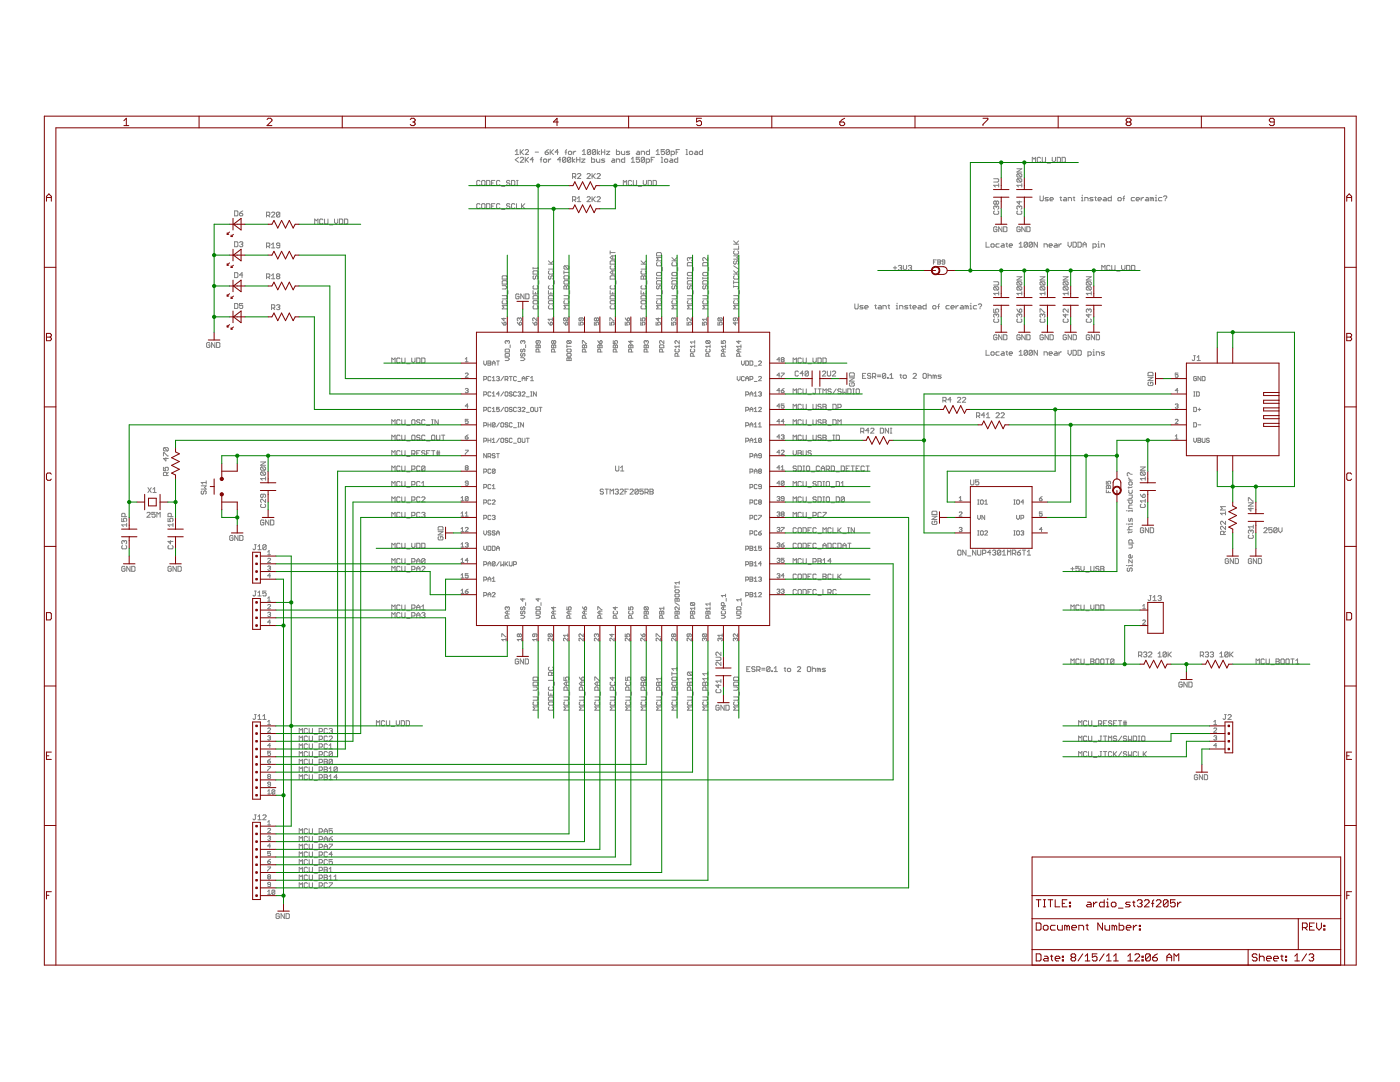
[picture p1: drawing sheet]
<svg xmlns="http://www.w3.org/2000/svg" width="279mm" height="216mm" viewBox="0 0 279 216" stroke-linecap="round" stroke-linejoin="round" font-family="sans-serif">
<g fill="#808080" stroke="#808080" stroke-width=".2">
<path d="M170.6 60.6v.9z"/>
<path d="M170.6 61.5l.2 .1z"/>
<path d="M170.8 61.6h.3z"/>
<path d="M171.1 61.6l.2-.1z"/>
<path d="M171.3 60.6v.9z"/>
<path d="M171.6 61.6h.5z"/>
<path d="M172.1 61.6l.2-.1z"/>
<path d="M172.1 61.3l.2 .2z"/>
<path d="M171.7 61.3h.4z"/>
<path d="M171.6 61.2l.1 .1z"/>
<path d="M171.7 61l-.1 .2z"/>
<path d="M171.7 61h.6z"/>
<path d="M172.7 61.6h.4z"/>
<path d="M172.6 61.5l.1 .1z"/>
<path d="M172.6 61.2v.3z"/>
<path d="M172.6 61.2l.1-.2z"/>
<path d="M172.7 61h.4z"/>
<path d="M173.1 61l.1 .2z"/>
<path d="M173.2 61.2v.1z"/>
<path d="M172.6 61.3h.6z"/>
<path d="M174.7 60.8v.7z"/>
<path d="M174.7 61.5l.2 .1z"/>
<path d="M174.6 61h.3z"/>
<path d="M175.4 61h.3z"/>
<path d="M175.7 61l.2 .2z"/>
<path d="M175.9 61.2v.4z"/>
<path d="M175.4 61.6h.5z"/>
<path d="M175.2 61.5l.2 .1z"/>
<path d="M175.2 61.5l.2-.2z"/>
<path d="M175.4 61.3h.5z"/>
<path d="M176.2 61v.6z"/>
<path d="M176.2 61h.5z"/>
<path d="M176.7 61l.2 .2z"/>
<path d="M176.9 61.2v.4z"/>
<path d="M177.4 60.8v.7z"/>
<path d="M177.4 61.5l.1 .1z"/>
<path d="M177.2 61h.3z"/>
<path d="M178.9 61h.1z"/>
<path d="M179 61v.6z"/>
<path d="M178.9 61.6h.3z"/>
<path d="M179 60.5v.1z"/>
<path d="M179.5 61v.6z"/>
<path d="M179.5 61h.5z"/>
<path d="M180 61l.2 .2z"/>
<path d="M180.2 61.2v.4z"/>
<path d="M180.5 61.6h.5z"/>
<path d="M181 61.6l.2-.1z"/>
<path d="M181 61.3l.2 .2z"/>
<path d="M180.7 61.3h.3z"/>
<path d="M180.5 61.2l.2 .1z"/>
<path d="M180.7 61l-.2 .2z"/>
<path d="M180.7 61h.5z"/>
<path d="M181.7 60.8v.7z"/>
<path d="M181.7 61.5l.1 .1z"/>
<path d="M181.5 61h.3z"/>
<path d="M182.4 61.6h.3z"/>
<path d="M182.2 61.5l.2 .1z"/>
<path d="M182.2 61.2v.3z"/>
<path d="M182.2 61.2l.2-.2z"/>
<path d="M182.4 61h.3z"/>
<path d="M182.7 61l.1 .2z"/>
<path d="M182.8 61.2v.1z"/>
<path d="M182.2 61.3h.6z"/>
<path d="M183.3 61h.4z"/>
<path d="M183.7 61l.1 .2z"/>
<path d="M183.8 61.2v.4z"/>
<path d="M183.3 61.6h.5z"/>
<path d="M183.2 61.5l.1 .1z"/>
<path d="M183.3 61.3l-.1 .2z"/>
<path d="M183.3 61.3h.5z"/>
<path d="M184.8 60.6v1z"/>
<path d="M184.3 61.6h.5z"/>
<path d="M184.2 61.5l.1 .1z"/>
<path d="M184.2 61.2v.3z"/>
<path d="M184.3 61l-.1 .2z"/>
<path d="M184.3 61h.5z"/>
<path d="M186.3 61.6h.3z"/>
<path d="M186.8 61.5l-.2 .1z"/>
<path d="M186.8 61.2v.3z"/>
<path d="M186.6 61l.2 .2z"/>
<path d="M186.3 61h.3z"/>
<path d="M186.3 61l-.2 .2z"/>
<path d="M186.1 61.2v.3z"/>
<path d="M186.1 61.5l.2 .1z"/>
<path d="M187.3 60.8v.8z"/>
<path d="M187.3 60.8l.2-.2z"/>
<path d="M187.1 61.2h.4z"/>
<path d="M189 61h.4z"/>
<path d="M189 61l-.2 .2z"/>
<path d="M188.8 61.2v.3z"/>
<path d="M188.8 61.5l.2 .1z"/>
<path d="M189 61.6h.4z"/>
<path d="M189.9 61.6h.4z"/>
<path d="M189.8 61.5l.1 .1z"/>
<path d="M189.8 61.2v.3z"/>
<path d="M189.8 61.2l.1-.2z"/>
<path d="M189.9 61h.4z"/>
<path d="M190.3 61l.1 .2z"/>
<path d="M190.4 61.2v.1z"/>
<path d="M189.8 61.3h.6z"/>
<path d="M190.8 61v.6z"/>
<path d="M190.8 61.3l.3-.3z"/>
<path d="M191.1 61h.2z"/>
<path d="M191.8 61h.3z"/>
<path d="M192.1 61l.2 .2z"/>
<path d="M192.3 61.2v.4z"/>
<path d="M191.8 61.6h.5z"/>
<path d="M191.6 61.5l.2 .1z"/>
<path d="M191.6 61.5l.2-.2z"/>
<path d="M191.8 61.3h.5z"/>
<path d="M192.6 61v.6z"/>
<path d="M192.6 61h.2z"/>
<path d="M192.8 61l.1 .2z"/>
<path d="M192.9 61.2v.4z"/>
<path d="M193.1 61l-.2 .2z"/>
<path d="M193.1 61l.2 .2z"/>
<path d="M193.3 61.2v.4z"/>
<path d="M193.6 61h.2z"/>
<path d="M193.8 61v.6z"/>
<path d="M193.6 61.6h.3z"/>
<path d="M193.8 60.5v.1z"/>
<path d="M194.4 61h.5z"/>
<path d="M194.4 61l-.2 .2z"/>
<path d="M194.2 61.2v.3z"/>
<path d="M194.2 61.5l.2 .1z"/>
<path d="M194.4 61.6h.5z"/>
<path d="M195.2 60.8l.2-.2z"/>
<path d="M195.4 60.6h.3z"/>
<path d="M195.7 60.6l.2 .2z"/>
<path d="M195.9 60.8v.2z"/>
<path d="M195.9 61l-.3 .3z"/>
<path d="M195.6 61.5v.1z"/>
<path d="M207.6 39.1v.8z"/>
<path d="M207.6 39.9l.1 .2z"/>
<path d="M207.7 40.1h.3z"/>
<path d="M208 40.1l.2-.2z"/>
<path d="M208.2 39.1v.8z"/>
<path d="M208.6 40.1h.4z"/>
<path d="M209 40.1l.2-.2z"/>
<path d="M209 39.8l.2 .1z"/>
<path d="M208.7 39.8h.3z"/>
<path d="M208.6 39.6l.1 .2z"/>
<path d="M208.7 39.4l-.1 .2z"/>
<path d="M208.7 39.4h.5z"/>
<path d="M209.7 40.1h.3z"/>
<path d="M209.5 39.9l.2 .2z"/>
<path d="M209.5 39.6v.3z"/>
<path d="M209.7 39.4l-.2 .2z"/>
<path d="M209.7 39.4h.3z"/>
<path d="M210 39.4l.2 .2z"/>
<path d="M210.2 39.6v.2z"/>
<path d="M209.5 39.8h.7z"/>
<path d="M211.7 39.3v.6z"/>
<path d="M211.7 39.9l.2 .2z"/>
<path d="M211.5 39.4h.4z"/>
<path d="M212.3 39.4h.4z"/>
<path d="M212.7 39.4l.2 .2z"/>
<path d="M212.9 39.6v.5z"/>
<path d="M212.3 40.1h.6z"/>
<path d="M212.2 39.9l.1 .2z"/>
<path d="M212.3 39.8l-.1 .1z"/>
<path d="M212.3 39.8h.6z"/>
<path d="M213.2 39.4v.7z"/>
<path d="M213.2 39.4h.5z"/>
<path d="M213.7 39.4l.1 .2z"/>
<path d="M213.8 39.6v.5z"/>
<path d="M214.3 39.3v.6z"/>
<path d="M214.3 39.9l.2 .2z"/>
<path d="M214.2 39.4h.3z"/>
<path d="M215.8 39.4h.2z"/>
<path d="M216 39.4v.7z"/>
<path d="M215.8 40.1h.4z"/>
<path d="M216 38.9v.2z"/>
<path d="M216.5 39.4v.7z"/>
<path d="M216.5 39.4h.5z"/>
<path d="M217 39.4l.1 .2z"/>
<path d="M217.1 39.6v.5z"/>
<path d="M217.5 40.1h.5z"/>
<path d="M218 40.1l.1-.2z"/>
<path d="M218 39.8l.1 .1z"/>
<path d="M217.7 39.8h.3z"/>
<path d="M217.5 39.6l.2 .2z"/>
<path d="M217.5 39.6l.2-.2z"/>
<path d="M217.7 39.4h.4z"/>
<path d="M218.6 39.3v.6z"/>
<path d="M218.6 39.9l.2 .2z"/>
<path d="M218.5 39.4h.3z"/>
<path d="M219.3 40.1h.3z"/>
<path d="M219.1 39.9l.2 .2z"/>
<path d="M219.1 39.6v.3z"/>
<path d="M219.1 39.6l.2-.2z"/>
<path d="M219.3 39.4h.3z"/>
<path d="M219.6 39.4l.2 .2z"/>
<path d="M219.8 39.6v.2z"/>
<path d="M219.1 39.8h.7z"/>
<path d="M220.3 39.4h.3z"/>
<path d="M220.6 39.4l.2 .2z"/>
<path d="M220.8 39.6v.5z"/>
<path d="M220.3 40.1h.5z"/>
<path d="M220.1 39.9l.2 .2z"/>
<path d="M220.1 39.9l.2-.1z"/>
<path d="M220.3 39.8h.5z"/>
<path d="M221.8 39.1v1z"/>
<path d="M221.3 40.1h.5z"/>
<path d="M221.1 39.9l.2 .2z"/>
<path d="M221.1 39.6v.3z"/>
<path d="M221.3 39.4l-.2 .2z"/>
<path d="M221.3 39.4h.5z"/>
<path d="M223.3 40.1h.3z"/>
<path d="M223.6 40.1l.2-.2z"/>
<path d="M223.8 39.6v.3z"/>
<path d="M223.6 39.4l.2 .2z"/>
<path d="M223.3 39.4h.3z"/>
<path d="M223.3 39.4l-.2 .2z"/>
<path d="M223.1 39.6v.3z"/>
<path d="M223.1 39.9l.2 .2z"/>
<path d="M224.3 39.3v.8z"/>
<path d="M224.3 39.3l.1-.2z"/>
<path d="M224.1 39.6h.3z"/>
<path d="M225.9 39.4h.5z"/>
<path d="M225.9 39.4l-.1 .2z"/>
<path d="M225.8 39.6v.3z"/>
<path d="M225.8 39.9l.1 .2z"/>
<path d="M225.9 40.1h.5z"/>
<path d="M226.9 40.1h.3z"/>
<path d="M226.7 39.9l.2 .2z"/>
<path d="M226.7 39.6v.3z"/>
<path d="M226.7 39.6l.2-.2z"/>
<path d="M226.9 39.4h.3z"/>
<path d="M227.2 39.4l.2 .2z"/>
<path d="M227.4 39.6v.2z"/>
<path d="M226.7 39.8h.7z"/>
<path d="M227.7 39.4v.7z"/>
<path d="M227.7 39.8l.4-.4z"/>
<path d="M228.1 39.4h.1z"/>
<path d="M228.7 39.4h.4z"/>
<path d="M229.1 39.4l.1 .2z"/>
<path d="M229.2 39.6v.5z"/>
<path d="M228.7 40.1h.5z"/>
<path d="M228.6 39.9l.1 .2z"/>
<path d="M228.6 39.9l.1-.1z"/>
<path d="M228.7 39.8h.5z"/>
<path d="M229.6 39.4v.7z"/>
<path d="M229.6 39.4h.1z"/>
<path d="M229.7 39.4l.2 .2z"/>
<path d="M229.9 39.6v.5z"/>
<path d="M229.9 39.6l.2-.2z"/>
<path d="M230.1 39.4l.1 .2z"/>
<path d="M230.2 39.6v.5z"/>
<path d="M230.5 39.4h.2z"/>
<path d="M230.7 39.4v.7z"/>
<path d="M230.5 40.1h.4z"/>
<path d="M230.7 38.9v.2z"/>
<path d="M231.4 39.4h.5z"/>
<path d="M231.4 39.4l-.2 .2z"/>
<path d="M231.2 39.6v.3z"/>
<path d="M231.2 39.9l.2 .2z"/>
<path d="M231.4 40.1h.5z"/>
<path d="M232.2 39.3l.2-.2z"/>
<path d="M232.4 39.1h.3z"/>
<path d="M232.7 39.1l.2 .2z"/>
<path d="M232.9 39.3v.1z"/>
<path d="M232.9 39.4l-.4 .4z"/>
<path d="M232.5 39.9v.2z"/>
<path d="M196.8 69.9v1z"/>
<path d="M196.8 70.9h.6z"/>
<path d="M197.9 70.9h.4z"/>
<path d="M198.4 70.7l-.1 .2z"/>
<path d="M198.4 70.4v.3z"/>
<path d="M198.3 70.2l.1 .2z"/>
<path d="M197.9 70.2h.4z"/>
<path d="M197.9 70.2l-.1 .2z"/>
<path d="M197.8 70.4v.3z"/>
<path d="M197.8 70.7l.1 .2z"/>
<path d="M198.9 70.2h.5z"/>
<path d="M198.9 70.2l-.1 .2z"/>
<path d="M198.8 70.4v.3z"/>
<path d="M198.8 70.7l.1 .2z"/>
<path d="M198.9 70.9h.5z"/>
<path d="M199.9 70.2h.4z"/>
<path d="M200.3 70.2l.1 .2z"/>
<path d="M200.4 70.4v.5z"/>
<path d="M199.9 70.9h.5z"/>
<path d="M199.7 70.7l.2 .2z"/>
<path d="M199.7 70.7l.2-.2z"/>
<path d="M199.9 70.5h.5z"/>
<path d="M200.9 70.1v.6z"/>
<path d="M200.9 70.7l.2 .2z"/>
<path d="M200.7 70.2h.4z"/>
<path d="M201.6 70.9h.3z"/>
<path d="M201.4 70.7l.2 .2z"/>
<path d="M201.4 70.4v.3z"/>
<path d="M201.4 70.4l.2-.2z"/>
<path d="M201.6 70.2h.3z"/>
<path d="M201.9 70.2l.2 .2z"/>
<path d="M202.1 70.4v.1z"/>
<path d="M201.4 70.5h.7z"/>
<path d="M203.4 70.2l.3-.3z"/>
<path d="M203.7 69.9v1z"/>
<path d="M203.4 70.9h.6z"/>
<path d="M204.4 70.1v.6z"/>
<path d="M204.4 70.1l.2-.2z"/>
<path d="M204.6 69.9h.3z"/>
<path d="M204.9 69.9l.1 .2z"/>
<path d="M205 70.1v.6z"/>
<path d="M205 70.7l-.1 .2z"/>
<path d="M204.6 70.9h.3z"/>
<path d="M204.4 70.7l.2 .2z"/>
<path d="M204.4 70.7l.6-.6z"/>
<path d="M205.4 70.1v.6z"/>
<path d="M205.4 70.1l.1-.2z"/>
<path d="M205.5 69.9h.4z"/>
<path d="M205.9 69.9l.1 .2z"/>
<path d="M206 70.1v.6z"/>
<path d="M205.9 70.9l.1-.2z"/>
<path d="M205.5 70.9h.4z"/>
<path d="M205.4 70.7l.1 .2z"/>
<path d="M205.4 70.7l.6-.6z"/>
<path d="M206.4 69.9v1z"/>
<path d="M206.4 69.9l.6 1z"/>
<path d="M207 69.9v1z"/>
<path d="M208.4 70.2v.7z"/>
<path d="M208.4 70.2h.5z"/>
<path d="M208.9 70.2l.1 .2z"/>
<path d="M209 70.4v.5z"/>
<path d="M209.5 70.9h.3z"/>
<path d="M209.4 70.7l.1 .2z"/>
<path d="M209.4 70.4v.3z"/>
<path d="M209.5 70.2l-.1 .2z"/>
<path d="M209.5 70.2h.3z"/>
<path d="M209.8 70.2l.2 .2z"/>
<path d="M210 70.4v.1z"/>
<path d="M209.4 70.5h.6z"/>
<path d="M210.5 70.2h.3z"/>
<path d="M210.8 70.2l.2 .2z"/>
<path d="M211 70.4v.5z"/>
<path d="M210.5 70.9h.5z"/>
<path d="M210.3 70.7l.2 .2z"/>
<path d="M210.3 70.7l.2-.2z"/>
<path d="M210.5 70.5h.5z"/>
<path d="M211.3 70.2v.7z"/>
<path d="M211.7 70.2l-.4 .3z"/>
<path d="M211.7 70.2h.1z"/>
<path d="M213.1 69.9v.6z"/>
<path d="M213.1 70.5l.4 .4z"/>
<path d="M213.8 70.5l-.3 .4z"/>
<path d="M213.8 69.9v.6z"/>
<path d="M214.1 69.9v1z"/>
<path d="M214.1 70.9h.5z"/>
<path d="M214.6 70.9l.2-.2z"/>
<path d="M214.8 70.1v.6z"/>
<path d="M214.6 69.9l.2 .2z"/>
<path d="M214.1 69.9h.5z"/>
<path d="M215.1 69.9v1z"/>
<path d="M215.1 70.9h.5z"/>
<path d="M215.6 70.9l.2-.2z"/>
<path d="M215.8 70.1v.6z"/>
<path d="M215.6 69.9l.2 .2z"/>
<path d="M215.1 69.9h.5z"/>
<path d="M217.1 70.2v1z"/>
<path d="M217.1 70.2h.5z"/>
<path d="M217.6 70.2l.2 .2z"/>
<path d="M217.8 70.4v.3z"/>
<path d="M217.6 70.9l.2-.2z"/>
<path d="M217.1 70.9h.5z"/>
<path d="M218.1 70.2h.2z"/>
<path d="M218.3 70.2v.7z"/>
<path d="M218.1 70.9h.3z"/>
<path d="M218.3 69.7v.2z"/>
<path d="M218.8 70.2v.7z"/>
<path d="M218.8 70.2h.5z"/>
<path d="M219.3 70.2l.1 .2z"/>
<path d="M219.4 70.4v.5z"/>
<path d="M219.8 70.9h.5z"/>
<path d="M220.3 70.9l.1-.2z"/>
<path d="M220.3 70.5l.1 .2z"/>
<path d="M219.9 70.5h.4z"/>
<path d="M219.8 70.4l.1 .1z"/>
<path d="M219.8 70.4l.1-.2z"/>
<path d="M219.9 70.2h.5z"/>
<path d="M196.8 48.3v1z"/>
<path d="M196.8 49.3h.6z"/>
<path d="M197.9 49.3h.4z"/>
<path d="M198.4 49.1l-.1 .2z"/>
<path d="M198.4 48.8v.3z"/>
<path d="M198.3 48.7l.1 .1z"/>
<path d="M197.9 48.7h.4z"/>
<path d="M197.9 48.7l-.1 .1z"/>
<path d="M197.8 48.8v.3z"/>
<path d="M197.8 49.1l.1 .2z"/>
<path d="M198.9 48.7h.5z"/>
<path d="M198.9 48.7l-.1 .1z"/>
<path d="M198.8 48.8v.3z"/>
<path d="M198.8 49.1l.1 .2z"/>
<path d="M198.9 49.3h.5z"/>
<path d="M199.9 48.7h.4z"/>
<path d="M200.3 48.7l.1 .1z"/>
<path d="M200.4 48.8v.5z"/>
<path d="M199.9 49.3h.5z"/>
<path d="M199.7 49.1l.2 .2z"/>
<path d="M199.7 49.1l.2-.1z"/>
<path d="M199.9 49h.5z"/>
<path d="M200.9 48.5v.6z"/>
<path d="M200.9 49.1l.2 .2z"/>
<path d="M200.7 48.7h.4z"/>
<path d="M201.6 49.3h.3z"/>
<path d="M201.4 49.1l.2 .2z"/>
<path d="M201.4 48.8v.3z"/>
<path d="M201.4 48.8l.2-.1z"/>
<path d="M201.6 48.7h.3z"/>
<path d="M201.9 48.7l.2 .1z"/>
<path d="M202.1 48.8v.2z"/>
<path d="M201.4 49h.7z"/>
<path d="M203.7 48.3l-.3 .4z"/>
<path d="M203.7 48.3v1z"/>
<path d="M203.4 49.3h.6z"/>
<path d="M204.4 48.5v.6z"/>
<path d="M204.4 48.5l.2-.2z"/>
<path d="M204.6 48.3h.3z"/>
<path d="M204.9 48.3l.1 .2z"/>
<path d="M205 48.5v.6z"/>
<path d="M205 49.1l-.1 .2z"/>
<path d="M204.6 49.3h.3z"/>
<path d="M204.4 49.1l.2 .2z"/>
<path d="M204.4 49.1l.6-.6z"/>
<path d="M205.4 48.5v.6z"/>
<path d="M205.4 48.5l.1-.2z"/>
<path d="M205.5 48.3h.4z"/>
<path d="M205.9 48.3l.1 .2z"/>
<path d="M206 48.5v.6z"/>
<path d="M205.9 49.3l.1-.2z"/>
<path d="M205.5 49.3h.4z"/>
<path d="M205.4 49.1l.1 .2z"/>
<path d="M205.4 49.1l.6-.6z"/>
<path d="M206.4 48.3v1z"/>
<path d="M206.4 48.3l.6 1z"/>
<path d="M207 48.3v1z"/>
<path d="M208.4 48.7v.6z"/>
<path d="M208.4 48.7h.5z"/>
<path d="M208.9 48.7l.1 .1z"/>
<path d="M209 48.8v.5z"/>
<path d="M209.5 49.3h.3z"/>
<path d="M209.4 49.1l.1 .2z"/>
<path d="M209.4 48.8v.3z"/>
<path d="M209.5 48.7l-.1 .1z"/>
<path d="M209.5 48.7h.3z"/>
<path d="M209.8 48.7l.2 .1z"/>
<path d="M210 48.8v.2z"/>
<path d="M209.4 49h.6z"/>
<path d="M210.5 48.7h.3z"/>
<path d="M210.8 48.7l.2 .1z"/>
<path d="M211 48.8v.5z"/>
<path d="M210.5 49.3h.5z"/>
<path d="M210.3 49.1l.2 .2z"/>
<path d="M210.3 49.1l.2-.1z"/>
<path d="M210.5 49h.5z"/>
<path d="M211.3 48.7v.6z"/>
<path d="M211.3 49l.4-.3z"/>
<path d="M211.7 48.7h.1z"/>
<path d="M213.1 48.3v.7z"/>
<path d="M213.1 49l.4 .3z"/>
<path d="M213.8 49l-.3 .3z"/>
<path d="M213.8 48.3v.7z"/>
<path d="M214.1 48.3v1z"/>
<path d="M214.1 49.3h.5z"/>
<path d="M214.6 49.3l.2-.2z"/>
<path d="M214.8 48.5v.6z"/>
<path d="M214.6 48.3l.2 .2z"/>
<path d="M214.1 48.3h.5z"/>
<path d="M215.1 48.3v1z"/>
<path d="M215.1 49.3h.5z"/>
<path d="M215.6 49.3l.2-.2z"/>
<path d="M215.8 48.5v.6z"/>
<path d="M215.6 48.3l.2 .2z"/>
<path d="M215.1 48.3h.5z"/>
<path d="M216.1 48.7v.6z"/>
<path d="M216.5 48.3l-.4 .4z"/>
<path d="M216.5 48.3l.3 .4z"/>
<path d="M216.8 48.7v.6z"/>
<path d="M216.1 48.8h.7z"/>
<path d="M218.1 48.7v1z"/>
<path d="M218.1 48.7h.5z"/>
<path d="M218.6 48.7l.2 .1z"/>
<path d="M218.8 48.8v.3z"/>
<path d="M218.8 49.1l-.2 .2z"/>
<path d="M218.1 49.3h.5z"/>
<path d="M219.1 48.7h.2z"/>
<path d="M219.3 48.7v.6z"/>
<path d="M219.1 49.3h.3z"/>
<path d="M219.3 48.2v.1z"/>
<path d="M219.8 48.7v.6z"/>
<path d="M219.8 48.7h.5z"/>
<path d="M220.3 48.7l.1 .1z"/>
<path d="M220.4 48.8v.5z"/>
<path d="M172.1 74.5h.7z"/>
<path d="M172.1 74.5v1z"/>
<path d="M172.1 75.5h.7z"/>
<path d="M172.1 75h.4z"/>
<path d="M173.6 74.5l.2 .2z"/>
<path d="M173.3 74.5h.3z"/>
<path d="M173.3 74.5l-.2 .2z"/>
<path d="M173.1 74.7v.1z"/>
<path d="M173.1 74.8l.2 .2z"/>
<path d="M173.3 75h.3z"/>
<path d="M173.6 75l.2 .2z"/>
<path d="M173.8 75.2v.1z"/>
<path d="M173.8 75.3l-.2 .2z"/>
<path d="M173.3 75.5h.3z"/>
<path d="M173.1 75.3l.2 .2z"/>
<path d="M174.1 74.5v1z"/>
<path d="M174.1 74.5h.5z"/>
<path d="M174.6 74.5l.2 .2z"/>
<path d="M174.8 74.7v.3z"/>
<path d="M174.8 75l-.2 .2z"/>
<path d="M174.1 75.2h.5z"/>
<path d="M174.5 75.2l.3 .3z"/>
<path d="M175.1 75.2h.7z"/>
<path d="M175.1 74.8h.7z"/>
<path d="M176.1 74.7v.6z"/>
<path d="M176.3 74.5l-.2 .2z"/>
<path d="M176.3 74.5h.3z"/>
<path d="M176.6 74.5l.2 .2z"/>
<path d="M176.8 74.7v.6z"/>
<path d="M176.8 75.3l-.2 .2z"/>
<path d="M176.3 75.5h.3z"/>
<path d="M176.1 75.3l.2 .2z"/>
<path d="M176.1 75.3l.7-.6z"/>
<path d="M177.1 75.3v.2z"/>
<path d="M177.1 75.3h.2z"/>
<path d="M177.3 75.3v.2z"/>
<path d="M177.1 75.5h.2z"/>
<path d="M177.6 74.8l.3-.3z"/>
<path d="M177.9 74.5v1z"/>
<path d="M177.6 75.5h.6z"/>
<path d="M179.7 74.7v.6z"/>
<path d="M179.7 75.3l.2 .2z"/>
<path d="M179.6 74.8h.3z"/>
<path d="M180.4 75.5h.3z"/>
<path d="M180.9 75.3l-.2 .2z"/>
<path d="M180.9 75v.3z"/>
<path d="M180.7 74.8l.2 .2z"/>
<path d="M180.4 74.8h.3z"/>
<path d="M180.2 75l.2-.2z"/>
<path d="M180.2 75v.3z"/>
<path d="M180.2 75.3l.2 .2z"/>
<path d="M182.2 75.5h.7z"/>
<path d="M182.2 75.5l.7-.7z"/>
<path d="M182.9 74.7v.1z"/>
<path d="M182.7 74.5l.2 .2z"/>
<path d="M182.4 74.5h.3z"/>
<path d="M182.4 74.5l-.2 .2z"/>
<path d="M184.4 74.5h.3z"/>
<path d="M184.4 74.5l-.2 .2z"/>
<path d="M184.2 74.7v.6z"/>
<path d="M184.2 75.3l.2 .2z"/>
<path d="M184.4 75.5h.3z"/>
<path d="M184.7 75.5l.2-.2z"/>
<path d="M184.9 74.7v.6z"/>
<path d="M184.7 74.5l.2 .2z"/>
<path d="M185.2 74.5v1z"/>
<path d="M185.2 75l.2-.2z"/>
<path d="M185.4 74.8h.3z"/>
<path d="M185.7 74.8l.2 .2z"/>
<path d="M185.9 75v.5z"/>
<path d="M186.2 74.8v.7z"/>
<path d="M186.2 74.8h.2z"/>
<path d="M186.4 74.8l.1 .2z"/>
<path d="M186.5 75v.5z"/>
<path d="M186.5 75l.2-.2z"/>
<path d="M186.7 74.8l.2 .2z"/>
<path d="M186.9 75v.5z"/>
<path d="M187.2 75.5h.5z"/>
<path d="M187.7 75.5l.2-.2z"/>
<path d="M187.7 75.2l.2 .1z"/>
<path d="M187.3 75.2h.4z"/>
<path d="M187.2 75l.1 .2z"/>
<path d="M187.2 75l.1-.2z"/>
<path d="M187.3 74.8h.6z"/>
<path d="M149 133h.7z"/>
<path d="M149 133v1z"/>
<path d="M149 134h.7z"/>
<path d="M149 133.5h.4z"/>
<path d="M150.5 133l.2 .2z"/>
<path d="M150.2 133h.3z"/>
<path d="M150 133.2l.2-.2z"/>
<path d="M150 133.2v.1z"/>
<path d="M150 133.3l.2 .2z"/>
<path d="M150.2 133.5h.3z"/>
<path d="M150.5 133.5l.2 .2z"/>
<path d="M150.7 133.7v.2z"/>
<path d="M150.5 134l.2-.1z"/>
<path d="M150.2 134h.3z"/>
<path d="M150 133.9l.2 .1z"/>
<path d="M151 133v1z"/>
<path d="M151 133h.5z"/>
<path d="M151.5 133l.2 .2z"/>
<path d="M151.7 133.2v.3z"/>
<path d="M151.7 133.5l-.2 .2z"/>
<path d="M151 133.7h.5z"/>
<path d="M151.3 133.7l.4 .3z"/>
<path d="M152 133.7h.7z"/>
<path d="M152 133.3h.7z"/>
<path d="M153 133.2v.7z"/>
<path d="M153 133.2l.2-.2z"/>
<path d="M153.2 133h.3z"/>
<path d="M153.5 133l.2 .2z"/>
<path d="M153.7 133.2v.7z"/>
<path d="M153.5 134l.2-.1z"/>
<path d="M153.2 134h.3z"/>
<path d="M153 133.9l.2 .1z"/>
<path d="M153.7 133.2l-.7 .7z"/>
<path d="M154 133.9v.1z"/>
<path d="M154 133.9h.2z"/>
<path d="M154.2 133.9v.1z"/>
<path d="M154 134h.2z"/>
<path d="M154.5 133.3l.3-.3z"/>
<path d="M154.8 133v1z"/>
<path d="M154.5 134h.7z"/>
<path d="M156.7 133.2v.7z"/>
<path d="M156.7 133.9l.1 .1z"/>
<path d="M156.5 133.3h.3z"/>
<path d="M157.3 134h.3z"/>
<path d="M157.6 134l.2-.1z"/>
<path d="M157.8 133.5v.4z"/>
<path d="M157.6 133.3l.2 .2z"/>
<path d="M157.3 133.3h.3z"/>
<path d="M157.3 133.3l-.2 .2z"/>
<path d="M157.1 133.5v.4z"/>
<path d="M157.1 133.9l.2 .1z"/>
<path d="M159.1 134h.7z"/>
<path d="M159.1 134l.7-.7z"/>
<path d="M159.8 133.2v.1z"/>
<path d="M159.6 133l.2 .2z"/>
<path d="M159.3 133h.3z"/>
<path d="M159.1 133.2l.2-.2z"/>
<path d="M161.3 133h.3z"/>
<path d="M161.3 133l-.2 .2z"/>
<path d="M161.1 133.2v.7z"/>
<path d="M161.1 133.9l.2 .1z"/>
<path d="M161.3 134h.3z"/>
<path d="M161.6 134l.2-.1z"/>
<path d="M161.8 133.2v.7z"/>
<path d="M161.6 133l.2 .2z"/>
<path d="M162.1 133v1z"/>
<path d="M162.1 133.5l.2-.2z"/>
<path d="M162.3 133.3h.3z"/>
<path d="M162.6 133.3l.2 .2z"/>
<path d="M162.8 133.5v.5z"/>
<path d="M163.1 133.3v.7z"/>
<path d="M163.1 133.3h.2z"/>
<path d="M163.3 133.3l.1 .2z"/>
<path d="M163.4 133.5v.5z"/>
<path d="M163.4 133.5l.2-.2z"/>
<path d="M163.6 133.3l.1 .2z"/>
<path d="M163.7 133.5v.5z"/>
<path d="M164.1 134h.5z"/>
<path d="M164.7 133.9l-.1 .1z"/>
<path d="M164.6 133.7l.1 .2z"/>
<path d="M164.3 133.7h.3z"/>
<path d="M164.1 133.5l.2 .2z"/>
<path d="M164.1 133.5l.2-.2z"/>
<path d="M164.3 133.3h.4z"/>
<path d="M252.2 106.3h.7z"/>
<path d="M252.2 106.3l.7-.7z"/>
<path d="M252.9 105.5v.1z"/>
<path d="M252.7 105.3l.2 .2z"/>
<path d="M252.4 105.3h.3z"/>
<path d="M252.4 105.3l-.2 .2z"/>
<path d="M253.2 105.3h.7z"/>
<path d="M253.2 105.3v.5z"/>
<path d="M253.2 105.8l.3-.2z"/>
<path d="M253.5 105.6h.2z"/>
<path d="M253.7 105.6l.2 .2z"/>
<path d="M253.9 105.8v.3z"/>
<path d="M253.9 106.1l-.2 .2z"/>
<path d="M253.4 106.3h.3z"/>
<path d="M253.2 106.1l.2 .2z"/>
<path d="M254.2 105.5v.6z"/>
<path d="M254.4 105.3l-.2 .2z"/>
<path d="M254.4 105.3h.3z"/>
<path d="M254.7 105.3l.2 .2z"/>
<path d="M254.9 105.5v.6z"/>
<path d="M254.9 106.1l-.2 .2z"/>
<path d="M254.4 106.3h.3z"/>
<path d="M254.2 106.1l.2 .2z"/>
<path d="M254.9 105.5l-.7 .6z"/>
<path d="M255.2 105.3v.7z"/>
<path d="M255.2 106l.3 .3z"/>
<path d="M255.5 106.3l.4-.3z"/>
<path d="M255.9 105.3v.7z"/>
<path d="M102.8 30.2l.4-.4z"/>
<path d="M103.2 29.8v1z"/>
<path d="M102.8 30.8h.7z"/>
<path d="M103.8 29.8v1z"/>
<path d="M103.8 30.5l.7-.7z"/>
<path d="M104 30.4l.5 .4z"/>
<path d="M104.8 30.8h.7z"/>
<path d="M104.8 30.8l.7-.6z"/>
<path d="M105.5 30v.2z"/>
<path d="M105.3 29.8l.2 .2z"/>
<path d="M105 29.8h.3z"/>
<path d="M105 29.8l-.2 .2z"/>
<path d="M106.8 30.4h.7z"/>
<path d="M109.1 30l.4-.2z"/>
<path d="M109.1 30l-.3 .4z"/>
<path d="M108.8 30.4v.3z"/>
<path d="M108.8 30.7l.1 .1z"/>
<path d="M108.9 30.8h.4z"/>
<path d="M109.3 30.8l.2-.1z"/>
<path d="M109.5 30.5v.2z"/>
<path d="M109.3 30.4l.2 .1z"/>
<path d="M108.8 30.4h.5z"/>
<path d="M109.8 29.8v1z"/>
<path d="M109.8 30.5l.6-.7z"/>
<path d="M109.9 30.4l.5 .4z"/>
<path d="M111.3 29.8v1z"/>
<path d="M111.3 29.8l-.5 .6z"/>
<path d="M110.8 30.4h.6z"/>
<path d="M112.9 30v.8z"/>
<path d="M112.9 30l.2-.2z"/>
<path d="M112.8 30.4h.3z"/>
<path d="M113.6 30.8h.3z"/>
<path d="M113.9 30.8l.2-.1z"/>
<path d="M114.1 30.4v.3z"/>
<path d="M113.9 30.2l.2 .2z"/>
<path d="M113.6 30.2h.3z"/>
<path d="M113.6 30.2l-.2 .2z"/>
<path d="M113.4 30.4v.3z"/>
<path d="M113.4 30.7l.2 .1z"/>
<path d="M114.4 30.2v.6z"/>
<path d="M114.4 30.5l.3-.3z"/>
<path d="M114.7 30.2h.2z"/>
<path d="M116.2 30.2l.4-.4z"/>
<path d="M116.6 29.8v1z"/>
<path d="M116.2 30.8h.7z"/>
<path d="M117.2 30v.7z"/>
<path d="M117.2 30l.2-.2z"/>
<path d="M117.4 29.8h.3z"/>
<path d="M117.7 29.8l.2 .2z"/>
<path d="M117.9 30v.7z"/>
<path d="M117.9 30.7l-.2 .1z"/>
<path d="M117.4 30.8h.3z"/>
<path d="M117.2 30.7l.2 .1z"/>
<path d="M117.2 30.7l.7-.7z"/>
<path d="M118.2 30v.7z"/>
<path d="M118.2 30l.2-.2z"/>
<path d="M118.4 29.8h.3z"/>
<path d="M118.7 29.8l.2 .2z"/>
<path d="M118.9 30v.7z"/>
<path d="M118.9 30.7l-.2 .1z"/>
<path d="M118.4 30.8h.3z"/>
<path d="M118.2 30.7l.2 .1z"/>
<path d="M118.2 30.7l.7-.7z"/>
<path d="M119.2 29.8v1z"/>
<path d="M119.2 30.5l.5 .3z"/>
<path d="M119.2 30.5l.5-.3z"/>
<path d="M120 29.8v1z"/>
<path d="M120 30.4h.7z"/>
<path d="M120.7 29.8v1z"/>
<path d="M121 30.2h.7z"/>
<path d="M121 30.8l.7-.6z"/>
<path d="M121 30.8h.7z"/>
<path d="M123 29.8v1z"/>
<path d="M123 30.8h.5z"/>
<path d="M123.5 30.8l.2-.1z"/>
<path d="M123.7 30.4v.3z"/>
<path d="M123.5 30.2l.2 .2z"/>
<path d="M123 30.2h.5z"/>
<path d="M124 30.2v.5z"/>
<path d="M124 30.7l.2 .1z"/>
<path d="M124.2 30.8h.5z"/>
<path d="M124.7 30.2v.6z"/>
<path d="M125 30.8h.5z"/>
<path d="M125.5 30.8l.2-.1z"/>
<path d="M125.5 30.5l.2 .2z"/>
<path d="M125.2 30.5h.3z"/>
<path d="M125 30.4l.2 .1z"/>
<path d="M125.2 30.2l-.2 .2z"/>
<path d="M125.2 30.2h.5z"/>
<path d="M127.1 30.2h.4z"/>
<path d="M127.5 30.2l.1 .2z"/>
<path d="M127.6 30.4v.4z"/>
<path d="M127.1 30.8h.5z"/>
<path d="M127 30.7l.1 .1z"/>
<path d="M127 30.7l.1-.2z"/>
<path d="M127.1 30.5h.5z"/>
<path d="M128 30.2v.6z"/>
<path d="M128 30.2h.5z"/>
<path d="M128.5 30.2l.1 .2z"/>
<path d="M128.6 30.4v.4z"/>
<path d="M129.6 29.8v1z"/>
<path d="M129.1 30.8h.5z"/>
<path d="M129 30.7l.1 .1z"/>
<path d="M129 30.4v.3z"/>
<path d="M129 30.4l.1-.2z"/>
<path d="M129.1 30.2h.5z"/>
<path d="M131 30.2l.3-.4z"/>
<path d="M131.3 29.8v1z"/>
<path d="M131 30.8h.6z"/>
<path d="M132 29.8h.6z"/>
<path d="M132 29.8v.6z"/>
<path d="M132 30.4l.3-.2z"/>
<path d="M132.3 30.2h.1z"/>
<path d="M132.4 30.2l.2 .2z"/>
<path d="M132.6 30.4v.3z"/>
<path d="M132.6 30.7l-.2 .1z"/>
<path d="M132.1 30.8h.3z"/>
<path d="M132 30.7l.1 .1z"/>
<path d="M132.9 30v.7z"/>
<path d="M132.9 30l.2-.2z"/>
<path d="M133.1 29.8h.3z"/>
<path d="M133.4 29.8l.2 .2z"/>
<path d="M133.6 30v.7z"/>
<path d="M133.6 30.7l-.2 .1z"/>
<path d="M133.1 30.8h.3z"/>
<path d="M132.9 30.7l.2 .1z"/>
<path d="M132.9 30.7l.7-.7z"/>
<path d="M133.9 30.2v1z"/>
<path d="M133.9 30.2h.5z"/>
<path d="M134.4 30.2l.2 .2z"/>
<path d="M134.6 30.4v.3z"/>
<path d="M134.6 30.7l-.2 .1z"/>
<path d="M133.9 30.8h.5z"/>
<path d="M134.9 29.8v1z"/>
<path d="M134.9 29.8h.7z"/>
<path d="M134.9 30.4h.4z"/>
<path d="M136.9 29.8h.2z"/>
<path d="M137.1 29.8v1z"/>
<path d="M136.9 30.8h.3z"/>
<path d="M137.7 30.8h.4z"/>
<path d="M138.1 30.8l.1-.1z"/>
<path d="M138.2 30.4v.3z"/>
<path d="M138.1 30.2l.1 .2z"/>
<path d="M137.7 30.2h.4z"/>
<path d="M137.7 30.2l-.1 .2z"/>
<path d="M137.6 30.4v.3z"/>
<path d="M137.6 30.7l.1 .1z"/>
<path d="M138.7 30.2h.4z"/>
<path d="M139.1 30.2l.1 .2z"/>
<path d="M139.2 30.4v.4z"/>
<path d="M138.7 30.8h.5z"/>
<path d="M138.6 30.7l.1 .1z"/>
<path d="M138.7 30.5l-.1 .2z"/>
<path d="M138.7 30.5h.5z"/>
<path d="M140.2 29.8v1z"/>
<path d="M139.7 30.8h.5z"/>
<path d="M139.6 30.7l.1 .1z"/>
<path d="M139.6 30.4v.3z"/>
<path d="M139.6 30.4l.1-.2z"/>
<path d="M139.7 30.2h.5z"/>
<path d="M102.8 31.9l.7-.5z"/>
<path d="M102.8 31.9l.7 .5z"/>
<path d="M103.8 32.4h.7z"/>
<path d="M103.8 32.4l.7-.7z"/>
<path d="M104.5 31.6v.1z"/>
<path d="M104.3 31.4l.2 .2z"/>
<path d="M104 31.4h.3z"/>
<path d="M104 31.4l-.2 .2z"/>
<path d="M104.8 31.4v1z"/>
<path d="M104.8 32l.7-.6z"/>
<path d="M105 31.9l.5 .5z"/>
<path d="M106.3 31.4v1z"/>
<path d="M106.3 31.4l-.5 .5z"/>
<path d="M105.8 31.9h.7z"/>
<path d="M108 31.6v.8z"/>
<path d="M108.1 31.4l-.1 .2z"/>
<path d="M107.8 31.9h.3z"/>
<path d="M108.6 32.4h.3z"/>
<path d="M108.9 32.4l.2-.2z"/>
<path d="M109.1 31.9v.3z"/>
<path d="M108.9 31.7l.2 .2z"/>
<path d="M108.6 31.7h.3z"/>
<path d="M108.5 31.9l.1-.2z"/>
<path d="M108.5 31.9v.3z"/>
<path d="M108.5 32.2l.1 .2z"/>
<path d="M109.5 31.7v.7z"/>
<path d="M109.5 32l.3-.3z"/>
<path d="M109.8 31.7h.1z"/>
<path d="M111.8 31.4v1z"/>
<path d="M111.8 31.4l-.5 .5z"/>
<path d="M111.3 31.9h.6z"/>
<path d="M112.3 31.6v.6z"/>
<path d="M112.3 31.6l.1-.2z"/>
<path d="M112.4 31.4h.4z"/>
<path d="M112.8 31.4l.1 .2z"/>
<path d="M112.9 31.6v.6z"/>
<path d="M112.9 32.2l-.1 .2z"/>
<path d="M112.4 32.4h.4z"/>
<path d="M112.3 32.2l.1 .2z"/>
<path d="M112.3 32.2l.6-.6z"/>
<path d="M113.3 31.6v.6z"/>
<path d="M113.3 31.6l.1-.2z"/>
<path d="M113.4 31.4h.3z"/>
<path d="M113.7 31.4l.2 .2z"/>
<path d="M113.9 31.6v.6z"/>
<path d="M113.9 32.2l-.2 .2z"/>
<path d="M113.4 32.4h.3z"/>
<path d="M113.3 32.2l.1 .2z"/>
<path d="M113.3 32.2l.6-.6z"/>
<path d="M114.3 31.4v1z"/>
<path d="M114.3 32l.4 .4z"/>
<path d="M114.3 32l.4-.3z"/>
<path d="M115.1 31.4v1z"/>
<path d="M115.1 31.9h.6z"/>
<path d="M115.7 31.4v1z"/>
<path d="M116.1 31.7h.6z"/>
<path d="M116.7 31.7l-.6 .7z"/>
<path d="M116.1 32.4h.6z"/>
<path d="M118 31.4v1z"/>
<path d="M118 32.4h.6z"/>
<path d="M118.7 32.2l-.1 .2z"/>
<path d="M118.7 31.9v.3z"/>
<path d="M118.6 31.7l.1 .2z"/>
<path d="M118 31.7h.6z"/>
<path d="M119 31.7v.5z"/>
<path d="M119 32.2l.2 .2z"/>
<path d="M119.2 32.4h.5z"/>
<path d="M119.7 31.7v.7z"/>
<path d="M120 32.4h.5z"/>
<path d="M120.5 32.4l.2-.2z"/>
<path d="M120.5 32l.2 .2z"/>
<path d="M120.2 32h.3z"/>
<path d="M120 31.9l.2 .1z"/>
<path d="M120 31.9l.2-.2z"/>
<path d="M120.2 31.7h.5z"/>
<path d="M122.2 31.7h.3z"/>
<path d="M122.5 31.7l.2 .2z"/>
<path d="M122.7 31.9v.5z"/>
<path d="M122.2 32.4h.5z"/>
<path d="M122 32.2l.2 .2z"/>
<path d="M122.2 32l-.2 .2z"/>
<path d="M122.2 32h.5z"/>
<path d="M123 31.7v.7z"/>
<path d="M123 31.7h.5z"/>
<path d="M123.5 31.7l.2 .2z"/>
<path d="M123.7 31.9v.5z"/>
<path d="M124.7 31.4v1z"/>
<path d="M124.2 32.4h.5z"/>
<path d="M124 32.2l.2 .2z"/>
<path d="M124 31.9v.3z"/>
<path d="M124 31.9l.2-.2z"/>
<path d="M124.2 31.7h.5z"/>
<path d="M126.3 31.4l-.3 .3z"/>
<path d="M126.3 31.4v1z"/>
<path d="M126 32.4h.7z"/>
<path d="M127 31.4h.6z"/>
<path d="M127 31.4v.5z"/>
<path d="M127 31.9l.3-.2z"/>
<path d="M127.3 31.7h.2z"/>
<path d="M127.5 31.7l.1 .2z"/>
<path d="M127.6 31.9v.3z"/>
<path d="M127.6 32.2l-.1 .2z"/>
<path d="M127.1 32.4h.4z"/>
<path d="M127 32.2l.1 .2z"/>
<path d="M128 31.6v.6z"/>
<path d="M128 31.6l.1-.2z"/>
<path d="M128.1 31.4h.4z"/>
<path d="M128.5 31.4l.1 .2z"/>
<path d="M128.6 31.6v.6z"/>
<path d="M128.6 32.2l-.1 .2z"/>
<path d="M128.1 32.4h.4z"/>
<path d="M128 32.2l.1 .2z"/>
<path d="M128 32.2l.6-.6z"/>
<path d="M129 31.7v1z"/>
<path d="M129 31.7h.5z"/>
<path d="M129.5 31.7l.1 .2z"/>
<path d="M129.6 31.9v.3z"/>
<path d="M129.6 32.2l-.1 .2z"/>
<path d="M129 32.4h.5z"/>
<path d="M130 31.4v1z"/>
<path d="M130 31.4h.6z"/>
<path d="M130 31.9h.3z"/>
<path d="M132 31.4h.1z"/>
<path d="M132.1 31.4v1z"/>
<path d="M132 32.4h.3z"/>
<path d="M132.8 32.4h.3z"/>
<path d="M133.1 32.4l.2-.2z"/>
<path d="M133.3 31.9v.3z"/>
<path d="M133.1 31.7l.2 .2z"/>
<path d="M132.8 31.7h.3z"/>
<path d="M132.6 31.9l.2-.2z"/>
<path d="M132.6 31.9v.3z"/>
<path d="M132.6 32.2l.2 .2z"/>
<path d="M133.8 31.7h.3z"/>
<path d="M134.1 31.7l.2 .2z"/>
<path d="M134.3 31.9v.5z"/>
<path d="M133.8 32.4h.5z"/>
<path d="M133.6 32.2l.2 .2z"/>
<path d="M133.6 32.2l.2-.2z"/>
<path d="M133.8 32h.5z"/>
<path d="M135.3 31.4v1z"/>
<path d="M134.8 32.4h.5z"/>
<path d="M134.6 32.2l.2 .2z"/>
<path d="M134.6 31.9v.3z"/>
<path d="M134.6 31.9l.2-.2z"/>
<path d="M134.8 31.7h.5z"/>
<path d="M225.1 113.3l-.1 .2z"/>
<path d="M225 113.5v.3z"/>
<path d="M225 113.8l.1 .2z"/>
<path d="M225.1 114h.2z"/>
<path d="M225.3 114l.1-.2z"/>
<path d="M225.4 113.5v.3z"/>
<path d="M225.4 113.5l.2-.2z"/>
<path d="M225.6 113.3h.2z"/>
<path d="M225.8 113.3l.2 .2z"/>
<path d="M226 113.5v.3z"/>
<path d="M226 113.8l-.2 .2z"/>
<path d="M225.3 112.8v.2z"/>
<path d="M225.3 112.8h.7z"/>
<path d="M226 112.7v.3z"/>
<path d="M224.8 112.8h.2z"/>
<path d="M225.3 111.7v.6z"/>
<path d="M225.3 111.7l.7 .6z"/>
<path d="M226 111.7v.6z"/>
<path d="M226 110.8v.4z"/>
<path d="M225.8 111.3l.2-.1z"/>
<path d="M225.4 111.3h.4z"/>
<path d="M225.3 111.2l.1 .1z"/>
<path d="M225.3 110.8v.4z"/>
<path d="M225.3 110.8l.1-.1z"/>
<path d="M225.4 110.7h.2z"/>
<path d="M225.6 110.7v.6z"/>
<path d="M225.3 109.4h.5z"/>
<path d="M226 109.2l-.2 .2z"/>
<path d="M226 108.7v.5z"/>
<path d="M225.3 108.7h.7z"/>
<path d="M225.3 108.4h1z"/>
<path d="M225.3 107.9v.5z"/>
<path d="M225.3 107.9l.1-.2z"/>
<path d="M225.4 107.7h.4z"/>
<path d="M225.8 107.7l.2 .2z"/>
<path d="M226 107.9v.5z"/>
<path d="M225.1 106.2h.7z"/>
<path d="M225.8 106.2l.2-.1z"/>
<path d="M225.3 106.1v.3z"/>
<path d="M225 105.7h1z"/>
<path d="M225.3 105.6l.1 .1z"/>
<path d="M225.3 105.2v.4z"/>
<path d="M225.3 105.2l.1-.1z"/>
<path d="M225.4 105.1h.6z"/>
<path d="M225.3 104.6v.1z"/>
<path d="M225.3 104.6h.7z"/>
<path d="M226 104.4v.3z"/>
<path d="M224.8 104.6h.2z"/>
<path d="M226 103.6v.5z"/>
<path d="M225.8 103.4l.2 .2z"/>
<path d="M225.6 103.6l.2-.2z"/>
<path d="M225.6 103.6v.3z"/>
<path d="M225.6 103.9l-.2 .2z"/>
<path d="M225.3 103.9l.1 .2z"/>
<path d="M225.3 103.4v.5z"/>
<path d="M225.3 101.9v.2z"/>
<path d="M225.3 101.9h.7z"/>
<path d="M226 101.7v.4z"/>
<path d="M224.8 101.9h.2z"/>
<path d="M225.3 101.4h.7z"/>
<path d="M225.3 100.9v.5z"/>
<path d="M225.3 100.9l.1-.1z"/>
<path d="M225.4 100.8h.6z"/>
<path d="M225 99.8h1z"/>
<path d="M226 99.8v.5z"/>
<path d="M226 100.3l-.2 .1z"/>
<path d="M225.4 100.4h.4z"/>
<path d="M225.3 100.3l.1 .1z"/>
<path d="M225.3 99.8v.5z"/>
<path d="M225.3 99.4h.5z"/>
<path d="M225.8 99.4l.2-.1z"/>
<path d="M226 98.8v.5z"/>
<path d="M225.3 98.8h.7z"/>
<path d="M225.3 97.8v.5z"/>
<path d="M225.3 98.3l.1 .1z"/>
<path d="M225.4 98.4h.4z"/>
<path d="M225.8 98.4l.2-.1z"/>
<path d="M226 97.8v.5z"/>
<path d="M225.1 97.3h.7z"/>
<path d="M225.8 97.3l.2-.2z"/>
<path d="M225.3 97.1v.4z"/>
<path d="M226 96.3v.3z"/>
<path d="M225.8 96.1l.2 .2z"/>
<path d="M225.4 96.1h.4z"/>
<path d="M225.3 96.3l.1-.2z"/>
<path d="M225.3 96.3v.3z"/>
<path d="M225.3 96.6l.1 .2z"/>
<path d="M225.4 96.8h.4z"/>
<path d="M225.8 96.8l.2-.2z"/>
<path d="M225.3 95.8h.7z"/>
<path d="M225.3 95.5l.3 .3z"/>
<path d="M225.3 95.3v.2z"/>
<path d="M225 94.8l.1 .2z"/>
<path d="M225 94.5v.3z"/>
<path d="M225 94.5l.1-.2z"/>
<path d="M225.1 94.3h.2z"/>
<path d="M225.3 94.3l.3 .3z"/>
<path d="M225.8 94.6h.2z"/>
<path d="M29.3 103.2h.7z"/>
<path d="M29.3 103.2l.7-.6z"/>
<path d="M30 102.4v.2z"/>
<path d="M29.8 102.2l.2 .2z"/>
<path d="M29.5 102.2h.3z"/>
<path d="M29.3 102.4l.2-.2z"/>
<path d="M30.3 102.2h.7z"/>
<path d="M30.3 102.2v.5z"/>
<path d="M30.3 102.7l.3-.1z"/>
<path d="M30.6 102.6h.2z"/>
<path d="M30.8 102.6l.2 .1z"/>
<path d="M31 102.7v.4z"/>
<path d="M31 103.1l-.2 .1z"/>
<path d="M30.5 103.2h.3z"/>
<path d="M30.3 103.1l.2 .1z"/>
<path d="M31.3 102.2v1z"/>
<path d="M31.3 102.2l.3 .4z"/>
<path d="M31.6 102.6l.4-.4z"/>
<path d="M32 102.2v1z"/>
<path d="M245 111.5l.2 .1z"/>
<path d="M244.7 111.5h.3z"/>
<path d="M244.7 111.5l-.2 .1z"/>
<path d="M244.5 111.6v.7z"/>
<path d="M244.5 112.3l.2 .2z"/>
<path d="M244.7 112.5h.3z"/>
<path d="M245 112.5l.2-.2z"/>
<path d="M245.2 112v.3z"/>
<path d="M244.9 112h.3z"/>
<path d="M245.5 111.5v1z"/>
<path d="M245.5 111.5l.7 1z"/>
<path d="M246.2 111.5v1z"/>
<path d="M246.5 111.5v1z"/>
<path d="M246.5 112.5h.5z"/>
<path d="M247 112.5l.2-.2z"/>
<path d="M247.2 111.6v.7z"/>
<path d="M247 111.5l.2 .1z"/>
<path d="M246.5 111.5h.5z"/>
<path d="M229.1 76.4l.2-.1z"/>
<path d="M229.1 76.4v.4z"/>
<path d="M229.1 76.8l.2 .1z"/>
<path d="M229.3 76.9h.6z"/>
<path d="M229.9 76.9l.2-.1z"/>
<path d="M230.1 76.4v.4z"/>
<path d="M229.9 76.3l.2 .1z"/>
<path d="M229.6 76.3h.3z"/>
<path d="M229.6 76.3v.3z"/>
<path d="M229.1 75.9h1z"/>
<path d="M229.1 75.9l1-.6z"/>
<path d="M229.1 75.3h1z"/>
<path d="M229.1 75h1z"/>
<path d="M230.1 74.5v.5z"/>
<path d="M229.9 74.3l.2 .2z"/>
<path d="M229.3 74.3h.6z"/>
<path d="M229.3 74.3l-.2 .2z"/>
<path d="M229.1 74.5v.5z"/>
<path d="M46.4 106.8l.1 .2z"/>
<path d="M46 106.8h.4z"/>
<path d="M46 106.8l-.2 .2z"/>
<path d="M45.8 107v.7z"/>
<path d="M45.8 107.7l.2 .1z"/>
<path d="M46 107.8h.4z"/>
<path d="M46.5 107.7l-.1 .1z"/>
<path d="M46.5 107.3v.4z"/>
<path d="M46.2 107.3h.3z"/>
<path d="M46.8 106.8v1z"/>
<path d="M46.8 106.8l.7 1z"/>
<path d="M47.5 106.8v1z"/>
<path d="M47.8 106.8v1z"/>
<path d="M47.8 107.8h.5z"/>
<path d="M48.3 107.8l.2-.1z"/>
<path d="M48.5 107v.7z"/>
<path d="M48.3 106.8l.2 .2z"/>
<path d="M47.8 106.8h.5z"/>
<path d="M202.9 37l.4 .3z"/>
<path d="M202.9 37h1z"/>
<path d="M203.9 36.6v.7z"/>
<path d="M203.1 36.3h.7z"/>
<path d="M202.9 36.2l.2 .1z"/>
<path d="M202.9 35.8v.4z"/>
<path d="M202.9 35.8l.2-.1z"/>
<path d="M203.1 35.7h.7z"/>
<path d="M203.8 35.7l.1 .1z"/>
<path d="M203.9 35.8v.4z"/>
<path d="M203.9 36.2l-.1 .1z"/>
<path d="M203.1 35.7l.7 .6z"/>
<path d="M203.1 35.3h.7z"/>
<path d="M202.9 35.2l.2 .1z"/>
<path d="M202.9 34.8v.4z"/>
<path d="M202.9 34.8l.2-.1z"/>
<path d="M203.1 34.7h.7z"/>
<path d="M203.8 34.7l.1 .1z"/>
<path d="M203.9 34.8v.4z"/>
<path d="M203.9 35.2l-.1 .1z"/>
<path d="M203.1 34.7l.7 .6z"/>
<path d="M202.9 34.3h1z"/>
<path d="M202.9 34.3l1-.6z"/>
<path d="M202.9 33.7h1z"/>
<path d="M203.4 45.3l.2 .1z"/>
<path d="M203.1 45.3h.3z"/>
<path d="M203.1 45.3l-.2 .1z"/>
<path d="M202.9 45.4v.7z"/>
<path d="M202.9 46.1l.2 .1z"/>
<path d="M203.1 46.2h.3z"/>
<path d="M203.4 46.2l.2-.1z"/>
<path d="M203.6 45.7v.4z"/>
<path d="M203.3 45.7h.3z"/>
<path d="M203.9 45.3v.9z"/>
<path d="M203.9 45.3l.7 .9z"/>
<path d="M204.6 45.3v.9z"/>
<path d="M204.9 45.3v.9z"/>
<path d="M204.9 46.2h.5z"/>
<path d="M205.4 46.2l.2-.1z"/>
<path d="M205.6 45.4v.7z"/>
<path d="M205.4 45.3l.2 .1z"/>
<path d="M204.9 45.3h.5z"/>
<path d="M120.3 97.6l.1 .2z"/>
<path d="M119.9 97.6h.4z"/>
<path d="M119.9 97.6l-.1 .2z"/>
<path d="M119.8 97.8v.1z"/>
<path d="M119.8 97.9l.1 .2z"/>
<path d="M119.9 98.1h.4z"/>
<path d="M120.3 98.1l.1 .2z"/>
<path d="M120.4 98.3v.1z"/>
<path d="M120.4 98.4l-.1 .2z"/>
<path d="M119.9 98.6h.4z"/>
<path d="M119.8 98.4l.1 .2z"/>
<path d="M121.1 97.6v1z"/>
<path d="M120.8 97.6h.6z"/>
<path d="M121.8 97.6v1z"/>
<path d="M121.8 97.6l.3 .3z"/>
<path d="M122.1 97.9l.3-.3z"/>
<path d="M122.4 97.6v1z"/>
<path d="M122.7 97.8l.2-.2z"/>
<path d="M122.9 97.6h.4z"/>
<path d="M123.3 97.6l.1 .2z"/>
<path d="M123.4 97.8v.1z"/>
<path d="M123.4 97.9l-.1 .2z"/>
<path d="M123.1 98.1h.2z"/>
<path d="M123.3 98.1l.1 .2z"/>
<path d="M123.4 98.3v.1z"/>
<path d="M123.4 98.4l-.1 .2z"/>
<path d="M122.9 98.6h.4z"/>
<path d="M122.7 98.4l.2 .2z"/>
<path d="M123.7 98.6h.7z"/>
<path d="M123.7 98.6l.7-.7z"/>
<path d="M124.4 97.8v.1z"/>
<path d="M124.2 97.6l.2 .2z"/>
<path d="M123.9 97.6h.3z"/>
<path d="M123.9 97.6l-.2 .2z"/>
<path d="M124.7 97.6v1z"/>
<path d="M124.7 97.6h.7z"/>
<path d="M124.7 98.1h.4z"/>
<path d="M125.7 98.6h.7z"/>
<path d="M125.7 98.6l.7-.7z"/>
<path d="M126.4 97.8v.1z"/>
<path d="M126.2 97.6l.2 .2z"/>
<path d="M125.9 97.6h.3z"/>
<path d="M125.9 97.6l-.2 .2z"/>
<path d="M126.7 97.8v.6z"/>
<path d="M126.7 97.8l.2-.2z"/>
<path d="M126.9 97.6h.3z"/>
<path d="M127.2 97.6l.2 .2z"/>
<path d="M127.4 97.8v.6z"/>
<path d="M127.4 98.4l-.2 .2z"/>
<path d="M126.9 98.6h.3z"/>
<path d="M126.7 98.4l.2 .2z"/>
<path d="M126.7 98.4l.7-.6z"/>
<path d="M127.7 97.6h.7z"/>
<path d="M127.7 97.6v.5z"/>
<path d="M127.7 98.1l.3-.2z"/>
<path d="M128 97.9h.2z"/>
<path d="M128.2 97.9l.2 .2z"/>
<path d="M128.4 98.1v.3z"/>
<path d="M128.4 98.4l-.2 .2z"/>
<path d="M127.9 98.6h.3z"/>
<path d="M127.7 98.4l.2 .2z"/>
<path d="M128.7 97.6v1z"/>
<path d="M128.7 97.6h.5z"/>
<path d="M129.2 97.6l.2 .2z"/>
<path d="M129.4 97.8v.3z"/>
<path d="M129.2 98.3l.2-.2z"/>
<path d="M128.7 98.3h.5z"/>
<path d="M129 98.3l.4 .3z"/>
<path d="M129.7 97.6v1z"/>
<path d="M129.7 97.6h.5z"/>
<path d="M130.2 97.6l.2 .2z"/>
<path d="M130.4 97.8v.1z"/>
<path d="M130.4 97.9l-.2 .2z"/>
<path d="M130.2 98.1l.2 .2z"/>
<path d="M130.4 98.3v.1z"/>
<path d="M130.4 98.4l-.2 .2z"/>
<path d="M129.7 98.6h.5z"/>
<path d="M129.7 98.1h.5z"/>
<path d="M198.3 58.5l.3 .4z"/>
<path d="M198.3 58.5h1z"/>
<path d="M199.3 58.2v.7z"/>
<path d="M198.5 57.9h.6z"/>
<path d="M198.3 57.7l.2 .2z"/>
<path d="M198.3 57.4v.3z"/>
<path d="M198.3 57.4l.2-.2z"/>
<path d="M198.5 57.2h.6z"/>
<path d="M199.1 57.2l.2 .2z"/>
<path d="M199.3 57.4v.3z"/>
<path d="M199.3 57.7l-.2 .2z"/>
<path d="M198.5 57.2l.6 .7z"/>
<path d="M198.3 56.9h.8z"/>
<path d="M199.1 56.9l.2-.2z"/>
<path d="M199.3 56.4v.3z"/>
<path d="M199.1 56.2l.2 .2z"/>
<path d="M198.3 56.2h.8z"/>
<path d="M198.8 66.8l.2 .2z"/>
<path d="M198.5 66.8h.3z"/>
<path d="M198.5 66.8l-.2 .2z"/>
<path d="M198.3 67v.6z"/>
<path d="M198.3 67.6l.2 .2z"/>
<path d="M198.5 67.8h.3z"/>
<path d="M199 67.6l-.2 .2z"/>
<path d="M199 67.3v.3z"/>
<path d="M198.6 67.3h.4z"/>
<path d="M199.3 66.8v1z"/>
<path d="M199.3 66.8l.7 1z"/>
<path d="M200 66.8v1z"/>
<path d="M200.3 66.8v1z"/>
<path d="M200.3 67.8h.5z"/>
<path d="M200.8 67.8l.2-.2z"/>
<path d="M201 67v.6z"/>
<path d="M200.8 66.8l.2 .2z"/>
<path d="M200.3 66.8h.5z"/>
<path d="M202.9 58.5l.4 .4z"/>
<path d="M202.9 58.5h1z"/>
<path d="M203.9 58.2v.7z"/>
<path d="M203.1 57.9h.7z"/>
<path d="M202.9 57.7l.2 .2z"/>
<path d="M202.9 57.4v.3z"/>
<path d="M203.1 57.2l-.2 .2z"/>
<path d="M203.1 57.2h.7z"/>
<path d="M203.8 57.2l.1 .2z"/>
<path d="M203.9 57.4v.3z"/>
<path d="M203.9 57.7l-.1 .2z"/>
<path d="M203.1 57.2l.7 .7z"/>
<path d="M203.1 56.9h.7z"/>
<path d="M202.9 56.7l.2 .2z"/>
<path d="M202.9 56.4v.3z"/>
<path d="M203.1 56.2l-.2 .2z"/>
<path d="M203.1 56.2h.7z"/>
<path d="M203.8 56.2l.1 .2z"/>
<path d="M203.9 56.4v.3z"/>
<path d="M203.8 56.9l.1-.2z"/>
<path d="M203.1 56.2l.7 .7z"/>
<path d="M202.9 55.9h1z"/>
<path d="M202.9 55.9l1-.7z"/>
<path d="M202.9 55.2h1z"/>
<path d="M203.4 66.8l.2 .2z"/>
<path d="M203.1 66.8h.3z"/>
<path d="M203.1 66.8l-.2 .2z"/>
<path d="M202.9 67v.6z"/>
<path d="M202.9 67.6l.2 .2z"/>
<path d="M203.1 67.8h.3z"/>
<path d="M203.4 67.8l.2-.2z"/>
<path d="M203.6 67.3v.3z"/>
<path d="M203.3 67.3h.3z"/>
<path d="M203.9 66.8v1z"/>
<path d="M203.9 66.8l.7 1z"/>
<path d="M204.6 66.8v1z"/>
<path d="M204.9 66.8v1z"/>
<path d="M204.9 67.8h.5z"/>
<path d="M205.6 67.6l-.2 .2z"/>
<path d="M205.6 67v.6z"/>
<path d="M205.4 66.8l.2 .2z"/>
<path d="M204.9 66.8h.5z"/>
<path d="M207.6 58.5l.3 .4z"/>
<path d="M207.6 58.5h.9z"/>
<path d="M208.5 58.2v.7z"/>
<path d="M207.7 57.9h.7z"/>
<path d="M207.6 57.7l.1 .2z"/>
<path d="M207.6 57.4v.3z"/>
<path d="M207.6 57.4l.1-.2z"/>
<path d="M207.7 57.2h.7z"/>
<path d="M208.4 57.2l.1 .2z"/>
<path d="M208.5 57.4v.3z"/>
<path d="M208.5 57.7l-.1 .2z"/>
<path d="M207.7 57.2l.7 .7z"/>
<path d="M207.7 56.9h.7z"/>
<path d="M207.6 56.7l.1 .2z"/>
<path d="M207.6 56.4v.3z"/>
<path d="M207.6 56.4l.1-.2z"/>
<path d="M207.7 56.2h.7z"/>
<path d="M208.4 56.2l.1 .2z"/>
<path d="M208.5 56.4v.3z"/>
<path d="M208.5 56.7l-.1 .2z"/>
<path d="M207.7 56.2l.7 .7z"/>
<path d="M207.6 55.9h.9z"/>
<path d="M207.6 55.9l.9-.7z"/>
<path d="M207.6 55.2h.9z"/>
<path d="M208 66.8l.2 .2z"/>
<path d="M207.7 66.8h.3z"/>
<path d="M207.7 66.8l-.1 .2z"/>
<path d="M207.6 67v.6z"/>
<path d="M207.6 67.6l.1 .2z"/>
<path d="M207.7 67.8h.3z"/>
<path d="M208 67.8l.2-.2z"/>
<path d="M208.2 67.3v.3z"/>
<path d="M207.9 67.3h.3z"/>
<path d="M208.6 66.8v1z"/>
<path d="M208.6 66.8l.6 1z"/>
<path d="M209.2 66.8v1z"/>
<path d="M209.5 66.8v1z"/>
<path d="M209.5 67.8h.5z"/>
<path d="M210 67.8l.2-.2z"/>
<path d="M210.2 67v.6z"/>
<path d="M210 66.8l.2 .2z"/>
<path d="M209.5 66.8h.5z"/>
<path d="M103.3 131.5l.2 .2z"/>
<path d="M103 131.5h.3z"/>
<path d="M103 131.5l-.2 .2z"/>
<path d="M102.8 131.7v.6z"/>
<path d="M102.8 132.3l.2 .2z"/>
<path d="M103 132.5h.3z"/>
<path d="M103.5 132.3l-.2 .2z"/>
<path d="M103.5 132v.3z"/>
<path d="M103.2 132h.3z"/>
<path d="M103.8 131.5v1z"/>
<path d="M103.8 131.5l.7 1z"/>
<path d="M104.5 131.5v1z"/>
<path d="M104.8 131.5v1z"/>
<path d="M104.8 132.5h.5z"/>
<path d="M105.3 132.5l.2-.2z"/>
<path d="M105.5 131.7v.6z"/>
<path d="M105.3 131.5l.2 .2z"/>
<path d="M104.8 131.5h.5z"/>
<path d="M87.4 107.2l.2-.1z"/>
<path d="M87.4 107.2v.4z"/>
<path d="M87.4 107.6l.2 .1z"/>
<path d="M87.6 107.7h.7z"/>
<path d="M88.4 107.6l-.1 .1z"/>
<path d="M88.4 107.2v.4z"/>
<path d="M88.3 107.1l.1 .1z"/>
<path d="M87.9 107.1h.4z"/>
<path d="M87.9 107.1v.3z"/>
<path d="M87.4 106.7h1z"/>
<path d="M87.4 106.7l1-.6z"/>
<path d="M87.4 106.1h1z"/>
<path d="M87.4 105.7h1z"/>
<path d="M88.4 105.3v.4z"/>
<path d="M88.3 105.1l.1 .2z"/>
<path d="M87.6 105.1h.7z"/>
<path d="M87.6 105.1l-.2 .2z"/>
<path d="M87.4 105.3v.4z"/>
<path d="M103.4 58.7l.2 .1z"/>
<path d="M103.1 58.7h.3z"/>
<path d="M102.9 58.8l.2-.1z"/>
<path d="M102.9 58.8v.7z"/>
<path d="M102.9 59.5l.2 .1z"/>
<path d="M103.1 59.6h.3z"/>
<path d="M103.4 59.6l.2-.1z"/>
<path d="M103.6 59.1v.4z"/>
<path d="M103.3 59.1h.3z"/>
<path d="M103.9 58.7v.9z"/>
<path d="M103.9 58.7l.7 .9z"/>
<path d="M104.6 58.7v.9z"/>
<path d="M104.9 58.7v.9z"/>
<path d="M104.9 59.6h.5z"/>
<path d="M105.4 59.6l.2-.1z"/>
<path d="M105.6 58.8v.7z"/>
<path d="M105.4 58.7l.2 .1z"/>
<path d="M104.9 58.7h.5z"/>
<path d="M198.3 37l.3 .3z"/>
<path d="M198.3 37h1z"/>
<path d="M199.3 36.6v.7z"/>
<path d="M198.3 36.3h.8z"/>
<path d="M199.1 36.3l.2-.1z"/>
<path d="M199.3 35.8v.4z"/>
<path d="M199.1 35.7l.2 .1z"/>
<path d="M198.3 35.7h.8z"/>
<path d="M198.8 45.3l.2 .1z"/>
<path d="M198.5 45.3h.3z"/>
<path d="M198.5 45.3l-.2 .1z"/>
<path d="M198.3 45.4v.7z"/>
<path d="M198.3 46.1l.2 .1z"/>
<path d="M198.5 46.2h.3z"/>
<path d="M198.8 46.2l.2-.1z"/>
<path d="M199 45.7v.4z"/>
<path d="M198.6 45.7h.4z"/>
<path d="M199.3 45.3v.9z"/>
<path d="M199.3 45.3l.7 .9z"/>
<path d="M200 45.3v.9z"/>
<path d="M200.3 45.3v.9z"/>
<path d="M200.3 46.2h.5z"/>
<path d="M200.8 46.2l.2-.1z"/>
<path d="M201 45.4v.7z"/>
<path d="M200.8 45.3l.2 .1z"/>
<path d="M200.3 45.3h.5z"/>
<path d="M164.1 75h.7z"/>
<path d="M164.1 75l.7-.6z"/>
<path d="M164.8 74.2v.2z"/>
<path d="M164.6 74l.2 .2z"/>
<path d="M164.3 74h.3z"/>
<path d="M164.3 74l-.2 .2z"/>
<path d="M165.1 74v.9z"/>
<path d="M165.1 74.9l.2 .1z"/>
<path d="M165.3 75h.3z"/>
<path d="M165.6 75l.2-.1z"/>
<path d="M165.8 74v.9z"/>
<path d="M166.1 75h.7z"/>
<path d="M166.1 75l.7-.6z"/>
<path d="M166.8 74.2v.2z"/>
<path d="M166.6 74l.2 .2z"/>
<path d="M166.3 74h.3z"/>
<path d="M166.3 74l-.2 .2z"/>
<path d="M169.7 76.4l-.2 .1z"/>
<path d="M169.5 76.5v.4z"/>
<path d="M169.5 76.9l.2 .1z"/>
<path d="M169.7 77h.6z"/>
<path d="M170.5 76.9l-.2 .1z"/>
<path d="M170.5 76.5v.4z"/>
<path d="M170.3 76.4l.2 .1z"/>
<path d="M170 76.4h.3z"/>
<path d="M170 76.4v.3z"/>
<path d="M169.5 76.1h1z"/>
<path d="M169.5 76.1l1-.7z"/>
<path d="M169.5 75.4h1z"/>
<path d="M169.5 75.1h1z"/>
<path d="M170.5 74.5v.6z"/>
<path d="M170.3 74.4l.2 .1z"/>
<path d="M169.7 74.4h.6z"/>
<path d="M169.7 74.4l-.2 .1z"/>
<path d="M169.5 74.5v.6z"/>
<path d="M143.9 132.1v.7z"/>
<path d="M143.2 132.1l.7 .7z"/>
<path d="M143 132.1h.2z"/>
<path d="M143 132.1l-.1 .2z"/>
<path d="M142.9 132.3v.3z"/>
<path d="M142.9 132.6l.1 .2z"/>
<path d="M142.9 131.8h.8z"/>
<path d="M143.7 131.8l.2-.2z"/>
<path d="M143.9 131.3v.3z"/>
<path d="M143.7 131.1l.2 .2z"/>
<path d="M142.9 131.1h.8z"/>
<path d="M143.9 130.1v.7z"/>
<path d="M143.2 130.1l.7 .7z"/>
<path d="M143 130.1h.2z"/>
<path d="M143 130.1l-.1 .2z"/>
<path d="M142.9 130.3v.3z"/>
<path d="M142.9 130.6l.1 .2z"/>
<path d="M143.4 140.7l.1 .2z"/>
<path d="M143 140.7h.4z"/>
<path d="M143 140.7l-.1 .2z"/>
<path d="M142.9 140.9v.6z"/>
<path d="M142.9 141.5l.1 .2z"/>
<path d="M143 141.7h.4z"/>
<path d="M143.4 141.7l.1-.2z"/>
<path d="M143.5 141.2v.3z"/>
<path d="M143.2 141.2h.3z"/>
<path d="M143.9 140.7v1z"/>
<path d="M143.9 140.7l.6 1z"/>
<path d="M144.5 140.7v1z"/>
<path d="M144.9 140.7v1z"/>
<path d="M144.9 141.7h.5z"/>
<path d="M145.4 141.7l.1-.2z"/>
<path d="M145.5 140.9v.6z"/>
<path d="M145.4 140.7l.1 .2z"/>
<path d="M144.9 140.7h.5z"/>
<path d="M212.2 58.5l.3 .4z"/>
<path d="M212.2 58.5h1z"/>
<path d="M213.2 58.2v.7z"/>
<path d="M212.3 57.9h.7z"/>
<path d="M212.2 57.7l.1 .2z"/>
<path d="M212.2 57.4v.3z"/>
<path d="M212.2 57.4l.1-.2z"/>
<path d="M212.3 57.2h.7z"/>
<path d="M213 57.2l.2 .2z"/>
<path d="M213.2 57.4v.3z"/>
<path d="M213.2 57.7l-.2 .2z"/>
<path d="M212.3 57.2l.7 .7z"/>
<path d="M212.3 56.9h.7z"/>
<path d="M212.2 56.7l.1 .2z"/>
<path d="M212.2 56.4v.3z"/>
<path d="M212.2 56.4l.1-.2z"/>
<path d="M212.3 56.2h.7z"/>
<path d="M213 56.2l.2 .2z"/>
<path d="M213.2 56.4v.3z"/>
<path d="M213 56.9l.2-.2z"/>
<path d="M212.3 56.2l.7 .7z"/>
<path d="M212.2 55.9h1z"/>
<path d="M212.2 55.9l1-.7z"/>
<path d="M212.2 55.2h1z"/>
<path d="M216.8 58.5l.3 .4z"/>
<path d="M216.8 58.5h1z"/>
<path d="M217.8 58.2v.7z"/>
<path d="M217 57.9h.6z"/>
<path d="M216.8 57.7l.2 .2z"/>
<path d="M216.8 57.4v.3z"/>
<path d="M216.8 57.4l.2-.2z"/>
<path d="M217 57.2h.6z"/>
<path d="M217.6 57.2l.2 .2z"/>
<path d="M217.8 57.4v.3z"/>
<path d="M217.6 57.9l.2-.2z"/>
<path d="M217 57.2l.6 .7z"/>
<path d="M217 56.9h.6z"/>
<path d="M216.8 56.7l.2 .2z"/>
<path d="M216.8 56.4v.3z"/>
<path d="M216.8 56.4l.2-.2z"/>
<path d="M217 56.2h.6z"/>
<path d="M217.6 56.2l.2 .2z"/>
<path d="M217.8 56.4v.3z"/>
<path d="M217.6 56.9l.2-.2z"/>
<path d="M217 56.2l.6 .7z"/>
<path d="M216.8 55.9h1z"/>
<path d="M216.8 55.9l1-.7z"/>
<path d="M216.8 55.2h1z"/>
<path d="M212.7 66.8l.1 .2z"/>
<path d="M212.3 66.8h.4z"/>
<path d="M212.3 66.8l-.1 .2z"/>
<path d="M212.2 67v.6z"/>
<path d="M212.2 67.6l.1 .2z"/>
<path d="M212.3 67.8h.4z"/>
<path d="M212.7 67.8l.1-.2z"/>
<path d="M212.8 67.3v.3z"/>
<path d="M212.5 67.3h.3z"/>
<path d="M213.2 66.8v1z"/>
<path d="M213.2 66.8l.6 1z"/>
<path d="M213.8 66.8v1z"/>
<path d="M214.2 66.8v1z"/>
<path d="M214.2 67.8h.5z"/>
<path d="M214.7 67.8l.1-.2z"/>
<path d="M214.8 67v.6z"/>
<path d="M214.7 66.8l.1 .2z"/>
<path d="M214.2 66.8h.5z"/>
<path d="M217.3 66.8l.1 .2z"/>
<path d="M217 66.8h.3z"/>
<path d="M217 66.8l-.2 .2z"/>
<path d="M216.8 67v.6z"/>
<path d="M216.8 67.6l.2 .2z"/>
<path d="M217 67.8h.3z"/>
<path d="M217.4 67.6l-.1 .2z"/>
<path d="M217.4 67.3v.3z"/>
<path d="M217.1 67.3h.3z"/>
<path d="M217.8 66.8v1z"/>
<path d="M217.8 66.8l.6 1z"/>
<path d="M218.4 66.8v1z"/>
<path d="M218.8 66.8v1z"/>
<path d="M218.8 67.8h.5z"/>
<path d="M219.3 67.8l.1-.2z"/>
<path d="M219.4 67v.6z"/>
<path d="M219.3 66.8l.1 .2z"/>
<path d="M218.8 66.8h.5z"/>
<path d="M24.3 104.7l.3 .4z"/>
<path d="M24.3 104.7h1z"/>
<path d="M25.3 104.4v.7z"/>
<path d="M24.3 103.4v.7z"/>
<path d="M24.3 104.1h.5z"/>
<path d="M24.6 103.7l.2 .4z"/>
<path d="M24.6 103.6v.1z"/>
<path d="M24.6 103.6l.2-.2z"/>
<path d="M24.8 103.4h.3z"/>
<path d="M25.1 103.4l.2 .2z"/>
<path d="M25.3 103.6v.3z"/>
<path d="M25.3 103.9l-.2 .2z"/>
<path d="M24.3 103.1h1z"/>
<path d="M24.3 102.6v.5z"/>
<path d="M24.3 102.6l.1-.2z"/>
<path d="M24.4 102.4h.4z"/>
<path d="M24.8 102.4l.2 .2z"/>
<path d="M25 102.6v.5z"/>
<path d="M33.5 104.7l.4 .4z"/>
<path d="M33.5 104.7h1z"/>
<path d="M34.5 104.4v.7z"/>
<path d="M33.5 103.4v.7z"/>
<path d="M33.5 104.1h.5z"/>
<path d="M33.9 103.7l.1 .4z"/>
<path d="M33.9 103.6v.1z"/>
<path d="M33.9 103.6l.1-.2z"/>
<path d="M34 103.4h.4z"/>
<path d="M34.4 103.4l.1 .2z"/>
<path d="M34.5 103.6v.3z"/>
<path d="M34.5 103.9l-.1 .2z"/>
<path d="M33.5 103.1h1z"/>
<path d="M33.5 102.6v.5z"/>
<path d="M33.5 102.6l.2-.2z"/>
<path d="M33.7 102.4h.3z"/>
<path d="M34 102.4l.2 .2z"/>
<path d="M34.2 102.6v.5z"/>
<path d="M32.6 91.5h1z"/>
<path d="M32.6 91.5l.5 .5z"/>
<path d="M33.1 91.3v.7z"/>
<path d="M32.6 90.3v.7z"/>
<path d="M32.6 90.3h.2z"/>
<path d="M32.8 90.3l.6 .7z"/>
<path d="M33.4 91h.2z"/>
<path d="M32.8 90h.6z"/>
<path d="M32.6 89.8l.2 .2z"/>
<path d="M32.6 89.5v.3z"/>
<path d="M32.8 89.3l-.2 .2z"/>
<path d="M32.8 89.3h.6z"/>
<path d="M33.4 89.3l.2 .2z"/>
<path d="M33.6 89.5v.3z"/>
<path d="M33.4 90l.2-.2z"/>
<path d="M32.8 89.3l.6 .7z"/>
<path d="M34 113l.2 .2z"/>
<path d="M33.7 113h.3z"/>
<path d="M33.7 113l-.2 .2z"/>
<path d="M33.5 113.2v.6z"/>
<path d="M33.5 113.8l.2 .2z"/>
<path d="M33.7 114h.3z"/>
<path d="M34.2 113.8l-.2 .2z"/>
<path d="M34.2 113.5v.3z"/>
<path d="M33.9 113.5h.3z"/>
<path d="M34.5 113v1z"/>
<path d="M34.5 113l.7 1z"/>
<path d="M35.2 113v1z"/>
<path d="M35.5 113v1z"/>
<path d="M35.5 114h.5z"/>
<path d="M36 114l.2-.2z"/>
<path d="M36.2 113.2v.6z"/>
<path d="M36 113l.2 .2z"/>
<path d="M35.5 113h.5z"/>
<path d="M24.8 113l.2 .2z"/>
<path d="M24.5 113h.3z"/>
<path d="M24.5 113l-.2 .2z"/>
<path d="M24.3 113.2v.6z"/>
<path d="M24.3 113.8l.2 .2z"/>
<path d="M24.5 114h.3z"/>
<path d="M24.8 114l.2-.2z"/>
<path d="M25 113.5v.3z"/>
<path d="M24.6 113.5h.4z"/>
<path d="M25.3 113v1z"/>
<path d="M25.3 113l.7 1z"/>
<path d="M26 113v1z"/>
<path d="M26.3 113v1z"/>
<path d="M26.3 114h.5z"/>
<path d="M26.8 114l.1-.2z"/>
<path d="M26.9 113.2v.6z"/>
<path d="M26.8 113l.1 .2z"/>
<path d="M26.3 113h.5z"/>
<path d="M52 95.5l.3 .3z"/>
<path d="M52 95.5h1z"/>
<path d="M53 95.2v.6z"/>
<path d="M52.2 94.8h.6z"/>
<path d="M52 94.7l.2 .1z"/>
<path d="M52 94.3v.4z"/>
<path d="M52 94.3l.2-.1z"/>
<path d="M52.2 94.2h.6z"/>
<path d="M52.8 94.2l.2 .1z"/>
<path d="M53 94.3v.4z"/>
<path d="M53 94.7l-.2 .1z"/>
<path d="M52.2 94.2l.6 .6z"/>
<path d="M52.2 93.8h.6z"/>
<path d="M52 93.7l.2 .1z"/>
<path d="M52 93.3v.4z"/>
<path d="M52 93.3l.2-.1z"/>
<path d="M52.2 93.2h.6z"/>
<path d="M52.8 93.2l.2 .1z"/>
<path d="M53 93.3v.4z"/>
<path d="M52.8 93.8l.2-.1z"/>
<path d="M52.2 93.2l.6 .6z"/>
<path d="M52 92.8h1z"/>
<path d="M52 92.8l1-.6z"/>
<path d="M52 92.2h1z"/>
<path d="M52.5 103.8l.2 .1z"/>
<path d="M52.2 103.8h.3z"/>
<path d="M52.2 103.8l-.2 .1z"/>
<path d="M52 103.9v.7z"/>
<path d="M52 104.6l.2 .2z"/>
<path d="M52.2 104.8h.3z"/>
<path d="M52.7 104.6l-.2 .2z"/>
<path d="M52.7 104.3v.3z"/>
<path d="M52.3 104.3h.4z"/>
<path d="M53 103.8v1z"/>
<path d="M53 103.8l.7 1z"/>
<path d="M53.7 103.8v1z"/>
<path d="M54 103.8v1z"/>
<path d="M54 104.8h.5z"/>
<path d="M54.5 104.8l.2-.2z"/>
<path d="M54.7 103.9v.7z"/>
<path d="M54.5 103.8l.2 .1z"/>
<path d="M54 103.8h.5z"/>
<path d="M231.1 130.4l.4-.3z"/>
<path d="M231.5 130.1v1z"/>
<path d="M231.1 131.1h.7z"/>
<path d="M232.1 130.3v.6z"/>
<path d="M232.1 130.3l.2-.2z"/>
<path d="M232.3 130.1h.3z"/>
<path d="M232.6 130.1l.2 .2z"/>
<path d="M232.8 130.3v.6z"/>
<path d="M232.8 130.9l-.2 .2z"/>
<path d="M232.3 131.1h.3z"/>
<path d="M232.1 130.9l.2 .2z"/>
<path d="M232.1 130.9l.7-.6z"/>
<path d="M233.1 130.1v1z"/>
<path d="M233.8 130.1l-.7 .7z"/>
<path d="M233.3 130.6l.5 .5z"/>
<path d="M243.4 130.4l.4-.3z"/>
<path d="M243.8 130.1v1z"/>
<path d="M243.4 131.1h.7z"/>
<path d="M244.4 130.3v.6z"/>
<path d="M244.4 130.3l.2-.2z"/>
<path d="M244.6 130.1h.3z"/>
<path d="M244.9 130.1l.2 .2z"/>
<path d="M245.1 130.3v.6z"/>
<path d="M245.1 130.9l-.2 .2z"/>
<path d="M244.6 131.1h.3z"/>
<path d="M244.4 130.9l.2 .2z"/>
<path d="M244.4 130.9l.7-.6z"/>
<path d="M245.4 130.1v1z"/>
<path d="M246.1 130.1l-.7 .7z"/>
<path d="M245.6 130.6l.5 .5z"/>
<path d="M235.8 136.1l.1 .2z"/>
<path d="M235.4 136.1h.4z"/>
<path d="M235.4 136.1l-.1 .2z"/>
<path d="M235.3 136.3v.6z"/>
<path d="M235.3 136.9l.1 .2z"/>
<path d="M235.4 137.1h.4z"/>
<path d="M235.8 137.1l.1-.2z"/>
<path d="M235.9 136.6v.3z"/>
<path d="M235.6 136.6h.3z"/>
<path d="M236.3 136.1v1z"/>
<path d="M236.3 136.1l.6 1z"/>
<path d="M236.9 136.1v1z"/>
<path d="M237.3 136.1v1z"/>
<path d="M237.3 137.1h.5z"/>
<path d="M237.9 136.9l-.1 .2z"/>
<path d="M237.9 136.3v.6z"/>
<path d="M237.8 136.1l.1 .2z"/>
<path d="M237.3 136.1h.5z"/>
<path d="M191.1 80.3h.6z"/>
<path d="M191.1 80.3l.6-.7z"/>
<path d="M191.7 79.4v.2z"/>
<path d="M191.6 79.3l.1 .1z"/>
<path d="M191.2 79.3h.4z"/>
<path d="M191.1 79.4l.1-.1z"/>
<path d="M192.1 80.3h.6z"/>
<path d="M192.1 80.3l.6-.7z"/>
<path d="M192.7 79.4v.2z"/>
<path d="M192.6 79.3l.1 .1z"/>
<path d="M192.2 79.3h.4z"/>
<path d="M192.1 79.4l.1-.1z"/>
<path d="M198.8 83.4h.6z"/>
<path d="M198.8 83.4l.6-.7z"/>
<path d="M199.4 82.5v.2z"/>
<path d="M199.3 82.4l.1 .1z"/>
<path d="M198.9 82.4h.4z"/>
<path d="M198.9 82.4l-.1 .1z"/>
<path d="M199.8 83.4h.6z"/>
<path d="M199.8 83.4l.6-.7z"/>
<path d="M200.4 82.5v.2z"/>
<path d="M200.3 82.4l.1 .1z"/>
<path d="M199.9 82.4h.4z"/>
<path d="M199.9 82.4l-.1 .1z"/>
<path d="M249.1 101.5h1z"/>
<path d="M249.1 101.5l.5 .5z"/>
<path d="M249.6 101.3v.7z"/>
<path d="M249.1 101h1z"/>
<path d="M249.1 101l1-.7z"/>
<path d="M249.1 100.3h1z"/>
<path d="M249.1 99.3v.7z"/>
<path d="M249.1 99.3h.2z"/>
<path d="M249.3 99.3l.7 .7z"/>
<path d="M250 100h.1z"/>
<path d="M249.6 111.5l.2 .1z"/>
<path d="M249.3 111.5h.3z"/>
<path d="M249.3 111.5l-.2 .1z"/>
<path d="M249.1 111.6v.7z"/>
<path d="M249.1 112.3l.2 .2z"/>
<path d="M249.3 112.5h.3z"/>
<path d="M249.8 112.3l-.2 .2z"/>
<path d="M249.8 112v.3z"/>
<path d="M249.5 112h.3z"/>
<path d="M250.1 111.5v1z"/>
<path d="M250.1 111.5l.7 1z"/>
<path d="M250.8 111.5v1z"/>
<path d="M251.1 111.5v1z"/>
<path d="M251.1 112.5h.5z"/>
<path d="M251.6 112.5l.2-.2z"/>
<path d="M251.8 111.6v.7z"/>
<path d="M251.6 111.5l.2 .1z"/>
<path d="M251.1 111.5h.5z"/>
<path d="M175.7 85.4v1z"/>
<path d="M175.7 86.4h.5z"/>
<path d="M176.2 86.4l.1-.1z"/>
<path d="M176.3 85.6v.7z"/>
<path d="M176.2 85.4l.1 .2z"/>
<path d="M175.7 85.4h.5z"/>
<path d="M176.7 85.4v1z"/>
<path d="M176.7 85.4l.6 1z"/>
<path d="M177.3 85.4v1z"/>
<path d="M177.7 86.4h.3z"/>
<path d="M177.8 85.4v1z"/>
<path d="M177.7 85.4h.3z"/>
<path d="M117.2 40.2h.6z"/>
<path d="M117.8 39.6l-.6 .6z"/>
<path d="M117.8 39.4v.2z"/>
<path d="M117.6 39.2l.2 .2z"/>
<path d="M117.3 39.2h.3z"/>
<path d="M117.3 39.2l-.1 .2z"/>
<path d="M118.2 39.2v1z"/>
<path d="M118.2 39.9l.6-.7z"/>
<path d="M118.3 39.7l.5 .5z"/>
<path d="M119.1 40.2h.7z"/>
<path d="M119.1 40.2l.7-.6z"/>
<path d="M119.8 39.4v.2z"/>
<path d="M119.6 39.2l.2 .2z"/>
<path d="M119.3 39.2h.3z"/>
<path d="M119.3 39.2l-.2 .2z"/>
<path d="M117.2 35.6h.6z"/>
<path d="M117.8 34.9l-.6 .7z"/>
<path d="M117.8 34.8v.1z"/>
<path d="M117.6 34.6l.2 .2z"/>
<path d="M117.3 34.6h.3z"/>
<path d="M117.3 34.6l-.1 .2z"/>
<path d="M118.2 34.6v1z"/>
<path d="M118.2 35.3l.6-.7z"/>
<path d="M118.3 35.1l.5 .5z"/>
<path d="M119.1 35.6h.7z"/>
<path d="M119.8 34.9l-.7 .7z"/>
<path d="M119.8 34.8v.1z"/>
<path d="M119.6 34.6l.2 .2z"/>
<path d="M119.3 34.6h.3z"/>
<path d="M119.3 34.6l-.2 .2z"/>
<path d="M41.7 68.3l.2 .2z"/>
<path d="M41.4 68.3h.3z"/>
<path d="M41.4 68.3l-.2 .2z"/>
<path d="M41.2 68.5v.7z"/>
<path d="M41.2 69.2l.2 .1z"/>
<path d="M41.4 69.3h.3z"/>
<path d="M41.7 69.3l.2-.1z"/>
<path d="M41.9 68.8v.4z"/>
<path d="M41.6 68.8h.3z"/>
<path d="M42.2 68.3v1z"/>
<path d="M42.2 68.3l.7 1z"/>
<path d="M42.9 68.3v1z"/>
<path d="M43.2 68.3v1z"/>
<path d="M43.2 69.3h.5z"/>
<path d="M43.7 69.3l.2-.1z"/>
<path d="M43.9 68.5v.7z"/>
<path d="M43.7 68.3l.2 .2z"/>
<path d="M43.2 68.3h.5z"/>
<path d="M227.6 95.5l.3 .3z"/>
<path d="M227.6 95.5h1z"/>
<path d="M228.6 95.2v.6z"/>
<path d="M227.7 94.8h.7z"/>
<path d="M227.6 94.7l.1 .1z"/>
<path d="M227.6 94.3v.4z"/>
<path d="M227.7 94.2l-.1 .1z"/>
<path d="M227.7 94.2h.7z"/>
<path d="M228.4 94.2l.2 .1z"/>
<path d="M228.6 94.3v.4z"/>
<path d="M228.6 94.7l-.2 .1z"/>
<path d="M227.7 94.2l.7 .6z"/>
<path d="M227.6 93.8h1z"/>
<path d="M227.6 93.8l1-.6z"/>
<path d="M227.6 93.2h1z"/>
<path d="M228.1 105.3l.1 .2z"/>
<path d="M227.7 105.3h.4z"/>
<path d="M227.7 105.3l-.1 .2z"/>
<path d="M227.6 105.5v.6z"/>
<path d="M227.6 106.1l.1 .2z"/>
<path d="M227.7 106.3h.4z"/>
<path d="M228.1 106.3l.1-.2z"/>
<path d="M228.2 105.8v.3z"/>
<path d="M227.9 105.8h.3z"/>
<path d="M228.6 105.3v1z"/>
<path d="M228.6 105.3l.6 1z"/>
<path d="M229.2 105.3v1z"/>
<path d="M229.6 105.3v1z"/>
<path d="M229.6 106.3h.5z"/>
<path d="M230.1 106.3l.1-.2z"/>
<path d="M230.2 105.5v.6z"/>
<path d="M230.1 105.3l.1 .2z"/>
<path d="M229.6 105.3h.5z"/>
<path d="M243.6 102.4l.3 .3z"/>
<path d="M243.6 102.4h1z"/>
<path d="M244.6 102.1v.6z"/>
<path d="M243.6 101.8h1z"/>
<path d="M243.6 101.8l.3-.4z"/>
<path d="M243.6 101.1l.3 .3z"/>
<path d="M243.6 101.1h1z"/>
<path d="M186.2 104l-.2 .2z"/>
<path d="M186 104.2v.3z"/>
<path d="M186 104.5l.2 .1z"/>
<path d="M186.2 104.6h.6z"/>
<path d="M186.8 104.6l.2-.1z"/>
<path d="M187 104.2v.3z"/>
<path d="M186.8 104l.2 .2z"/>
<path d="M186.5 104h.3z"/>
<path d="M186.5 104v.3z"/>
<path d="M186 103.7h1z"/>
<path d="M186 103.7l1-.7z"/>
<path d="M186 103h1z"/>
<path d="M186 102.7h1z"/>
<path d="M187 102.2v.5z"/>
<path d="M186.8 102l.2 .2z"/>
<path d="M186.2 102h.6z"/>
<path d="M186.2 102l-.2 .2z"/>
<path d="M186 102.2v.5z"/>
<path d="M238.8 154.6l.2 .1z"/>
<path d="M238.5 154.6h.3z"/>
<path d="M238.5 154.6l-.1 .1z"/>
<path d="M238.4 154.7v.7z"/>
<path d="M238.4 155.4l.1 .2z"/>
<path d="M238.5 155.6h.3z"/>
<path d="M238.8 155.6l.2-.2z"/>
<path d="M239 155.1v.3z"/>
<path d="M238.7 155.1h.3z"/>
<path d="M239.4 154.6v1z"/>
<path d="M239.4 154.6l.6 1z"/>
<path d="M240 154.6v1z"/>
<path d="M240.3 154.6v1z"/>
<path d="M240.3 155.6h.5z"/>
<path d="M240.8 155.6l.2-.2z"/>
<path d="M241 154.7v.7z"/>
<path d="M240.8 154.6l.2 .1z"/>
<path d="M240.3 154.6h.5z"/>
<path d="M55.6 182.3l.2 .2z"/>
<path d="M55.3 182.3h.3z"/>
<path d="M55.1 182.5l.2-.2z"/>
<path d="M55.1 182.5v.6z"/>
<path d="M55.1 183.1l.2 .2z"/>
<path d="M55.3 183.3h.3z"/>
<path d="M55.6 183.3l.2-.2z"/>
<path d="M55.8 182.8v.3z"/>
<path d="M55.4 182.8h.4z"/>
<path d="M56.1 182.3v1z"/>
<path d="M56.1 182.3l.6 1z"/>
<path d="M56.7 182.3v1z"/>
<path d="M57.1 182.3v1z"/>
<path d="M57.1 183.3h.5z"/>
<path d="M57.6 183.3l.1-.2z"/>
<path d="M57.7 182.5v.6z"/>
<path d="M57.6 182.3l.1 .2z"/>
<path d="M57.1 182.3h.5z"/>
<path d="M238.2 84.3v.9z"/>
<path d="M238.2 85.2h.5z"/>
<path d="M238.7 85.2l.1-.1z"/>
<path d="M238.8 84.5v.6z"/>
<path d="M238.7 84.3l.1 .2z"/>
<path d="M238.2 84.3h.5z"/>
<path d="M239.1 84.8h.5z"/>
<path d="M234.5 84.5h.6z"/>
<path d="M234.5 84.5l.6-.5z"/>
<path d="M235.1 83.8v.2z"/>
<path d="M235 83.7l.1 .1z"/>
<path d="M234.7 83.7h.3z"/>
<path d="M234.7 83.7l-.2 .1z"/>
<path d="M238.2 81.3v.8z"/>
<path d="M238.2 82.1h.5z"/>
<path d="M238.8 82l-.1 .1z"/>
<path d="M238.8 81.4v.6z"/>
<path d="M238.7 81.3l.1 .1z"/>
<path d="M238.2 81.3h.5z"/>
<path d="M239.1 81.7h.5z"/>
<path d="M239.4 81.4v.6z"/>
<path d="M234.7 80.6l-.2 .2z"/>
<path d="M234.7 80.6h.3z"/>
<path d="M235 80.6l.1 .2z"/>
<path d="M235.1 80.8v.1z"/>
<path d="M235.1 80.9l-.1 .1z"/>
<path d="M234.8 81h.2z"/>
<path d="M235 81l.1 .2z"/>
<path d="M235.1 81.2v.1z"/>
<path d="M235.1 81.3l-.1 .1z"/>
<path d="M234.7 81.4h.3z"/>
<path d="M234.5 81.3l.2 .1z"/>
<path d="M238.2 79h.3z"/>
<path d="M238.4 78.2v.8z"/>
<path d="M238.2 78.2h.3z"/>
<path d="M238.8 78.2v.8z"/>
<path d="M238.8 79h.4z"/>
<path d="M239.2 79l.2-.1z"/>
<path d="M239.4 78.3v.6z"/>
<path d="M239.2 78.2l.2 .1z"/>
<path d="M238.8 78.2h.4z"/>
<path d="M235 77.5v.9z"/>
<path d="M235 77.5l-.5 .4z"/>
<path d="M234.5 77.9h.6z"/>
<path d="M238.7 75.1l.1 .2z"/>
<path d="M238.4 75.1h.3z"/>
<path d="M238.4 75.1l-.2 .2z"/>
<path d="M238.2 75.3v.5z"/>
<path d="M238.2 75.8l.2 .2z"/>
<path d="M238.4 76h.3z"/>
<path d="M238.8 75.8l-.1 .2z"/>
<path d="M238.8 75.5v.3z"/>
<path d="M238.5 75.5h.3z"/>
<path d="M239.1 75.1v.9z"/>
<path d="M239.1 75.1l.5 .9z"/>
<path d="M239.6 75.1v.9z"/>
<path d="M239.9 75.1v.9z"/>
<path d="M239.9 76h.4z"/>
<path d="M240.3 76l.2-.2z"/>
<path d="M240.5 75.3v.5z"/>
<path d="M240.3 75.1l.2 .2z"/>
<path d="M239.9 75.1h.4z"/>
<path d="M234.5 74.4h.6z"/>
<path d="M234.5 74.4v.5z"/>
<path d="M234.5 74.9l.3-.2z"/>
<path d="M234.8 74.7h.2z"/>
<path d="M235 74.7l.1 .2z"/>
<path d="M235.1 74.9v.2z"/>
<path d="M235.1 75.1l-.1 .2z"/>
<path d="M234.7 75.3h.3z"/>
<path d="M234.5 75.1l.2 .2z"/>
<path d="M238.2 87.4v.6z"/>
<path d="M238.2 88l.3 .3z"/>
<path d="M238.5 88.3l.3-.3z"/>
<path d="M238.8 87.4v.6z"/>
<path d="M239.1 87.4v.9z"/>
<path d="M239.1 87.4h.4z"/>
<path d="M239.5 87.4l.1 .2z"/>
<path d="M239.6 87.6v.1z"/>
<path d="M239.6 87.7l-.1 .2z"/>
<path d="M239.5 87.9l.1 .1z"/>
<path d="M239.6 88v.1z"/>
<path d="M239.6 88.1l-.1 .2z"/>
<path d="M239.1 88.3h.4z"/>
<path d="M239.1 87.9h.4z"/>
<path d="M239.9 87.4v.7z"/>
<path d="M239.9 88.1l.2 .2z"/>
<path d="M240.1 88.3h.2z"/>
<path d="M240.3 88.3l.2-.2z"/>
<path d="M240.5 87.4v.7z"/>
<path d="M241.2 87.4l.1 .2z"/>
<path d="M240.9 87.4h.3z"/>
<path d="M240.9 87.4l-.1 .2z"/>
<path d="M240.8 87.6v.1z"/>
<path d="M240.8 87.7l.1 .2z"/>
<path d="M240.9 87.9h.3z"/>
<path d="M241.2 87.9l.1 .1z"/>
<path d="M241.3 88v.1z"/>
<path d="M241.3 88.1l-.1 .2z"/>
<path d="M240.9 88.3h.3z"/>
<path d="M240.8 88.1l.1 .2z"/>
<path d="M234.5 87l.3-.2z"/>
<path d="M234.8 86.8v.8z"/>
<path d="M234.5 87.6h.6z"/>
<path d="M237.9 71.8l.2 .1z"/>
<path d="M238.1 71.9h.1z"/>
<path d="M238.2 71.9l.2-.1z"/>
<path d="M238.4 71v.8z"/>
<path d="M238.2 71h.4z"/>
<path d="M238.9 71.3l.3-.3z"/>
<path d="M239.2 71v.9z"/>
<path d="M238.9 71.9h.7z"/>
<path d="M29.5 97.3l.7 1z"/>
<path d="M30.2 97.3l-.7 1z"/>
<path d="M30.5 97.6l.4-.3z"/>
<path d="M30.9 97.3v1z"/>
<path d="M30.5 98.3h.7z"/>
<path d="M203.1 42.1l-.2 .1z"/>
<path d="M202.9 42.2v.4z"/>
<path d="M202.9 42.6l.2 .2z"/>
<path d="M203.1 42.8h.7z"/>
<path d="M203.8 42.8l.1-.2z"/>
<path d="M203.9 42.2v.4z"/>
<path d="M203.8 42.1l.1 .1z"/>
<path d="M202.9 41.6l.2 .2z"/>
<path d="M202.9 41.3v.3z"/>
<path d="M202.9 41.3l.2-.2z"/>
<path d="M203.1 41.1h.2z"/>
<path d="M203.3 41.1l.1 .2z"/>
<path d="M203.4 41.3v.1z"/>
<path d="M203.4 41.3l.2-.2z"/>
<path d="M203.6 41.1h.2z"/>
<path d="M203.8 41.1l.1 .2z"/>
<path d="M203.9 41.3v.3z"/>
<path d="M203.9 41.6l-.1 .2z"/>
<path d="M202.9 40.3h1z"/>
<path d="M202.9 40.3l.5 .5z"/>
<path d="M203.4 40.1v.7z"/>
<path d="M40.3 97.9l-.1 .2z"/>
<path d="M40.2 98.1v.3z"/>
<path d="M40.2 98.4l.1 .2z"/>
<path d="M40.3 98.6h.2z"/>
<path d="M40.6 98.4l-.1 .2z"/>
<path d="M40.6 98.1v.3z"/>
<path d="M40.6 98.1l.2-.2z"/>
<path d="M40.8 97.9h.2z"/>
<path d="M41 97.9l.1 .2z"/>
<path d="M41.1 98.1v.3z"/>
<path d="M41.1 98.4l-.1 .2z"/>
<path d="M40.2 97.6h.9z"/>
<path d="M40.8 97.3l.3 .3z"/>
<path d="M40.8 97.3l.3-.4z"/>
<path d="M40.2 96.9h.9z"/>
<path d="M40.2 96.3l.3 .3z"/>
<path d="M40.2 96.3h.9z"/>
<path d="M41.1 95.9v.7z"/>
<path d="M96.5 72v.6z"/>
<path d="M96.5 72.6l.3 .3z"/>
<path d="M96.8 72.9l.3-.3z"/>
<path d="M97.1 72v.6z"/>
<path d="M97.4 72v.9z"/>
<path d="M97.4 72h.4z"/>
<path d="M97.8 72l.2 .2z"/>
<path d="M98 72.2v.1z"/>
<path d="M97.8 72.5l.2-.2z"/>
<path d="M97.8 72.5l.2 .1z"/>
<path d="M98 72.6v.1z"/>
<path d="M97.8 72.9l.2-.2z"/>
<path d="M97.4 72.9h.4z"/>
<path d="M97.4 72.5h.4z"/>
<path d="M98.3 72.3v.6z"/>
<path d="M98.5 72l-.2 .3z"/>
<path d="M98.5 72l.3 .3z"/>
<path d="M98.8 72.3v.6z"/>
<path d="M98.3 72.5h.5z"/>
<path d="M99.4 72v.9z"/>
<path d="M99.1 72h.6z"/>
<path d="M93.1 71.4l-.2 .2z"/>
<path d="M93.1 71.4v.8z"/>
<path d="M92.9 72.2h.5z"/>
<path d="M96.5 75.1v.9z"/>
<path d="M96.5 75.1h.5z"/>
<path d="M97 75.1l.1 .2z"/>
<path d="M97.1 75.3v.2z"/>
<path d="M97 75.7l.1-.2z"/>
<path d="M96.5 75.7h.5z"/>
<path d="M97.8 75.1l.2 .2z"/>
<path d="M97.5 75.1h.3z"/>
<path d="M97.5 75.1l-.1 .2z"/>
<path d="M97.4 75.3v.5z"/>
<path d="M97.4 75.8l.1 .2z"/>
<path d="M97.5 76h.3z"/>
<path d="M97.8 76l.2-.2z"/>
<path d="M98.3 75.4l.2-.3z"/>
<path d="M98.5 75.1v.9z"/>
<path d="M98.3 76h.5z"/>
<path d="M99.2 75.1l-.1 .2z"/>
<path d="M99.2 75.1h.3z"/>
<path d="M99.5 75.1l.2 .2z"/>
<path d="M99.7 75.3v.1z"/>
<path d="M99.7 75.4l-.2 .1z"/>
<path d="M99.4 75.5h.1z"/>
<path d="M99.5 75.5l.2 .2z"/>
<path d="M99.7 75.7v.1z"/>
<path d="M99.7 75.8l-.2 .2z"/>
<path d="M99.2 76h.3z"/>
<path d="M99.1 75.8l.1 .2z"/>
<path d="M100.5 75.1l-.6 .9z"/>
<path d="M100.8 75.1v.9z"/>
<path d="M100.8 75.1h.4z"/>
<path d="M101.2 75.1l.2 .2z"/>
<path d="M101.4 75.3v.2z"/>
<path d="M101.4 75.5l-.2 .2z"/>
<path d="M100.8 75.7h.4z"/>
<path d="M101.1 75.7l.3 .3z"/>
<path d="M101.9 75.1v.9z"/>
<path d="M101.6 75.1h.6z"/>
<path d="M102.9 75.1l.2 .2z"/>
<path d="M102.6 75.1h.3z"/>
<path d="M102.6 75.1l-.1 .2z"/>
<path d="M102.5 75.3v.5z"/>
<path d="M102.5 75.8l.1 .2z"/>
<path d="M102.6 76h.3z"/>
<path d="M103.1 75.8l-.2 .2z"/>
<path d="M103.4 76.1h.5z"/>
<path d="M104.2 75.4v.6z"/>
<path d="M104.2 75.4l.3-.3z"/>
<path d="M104.5 75.1l.3 .3z"/>
<path d="M104.8 75.4v.6z"/>
<path d="M104.2 75.5h.6z"/>
<path d="M105.1 75.1v.9z"/>
<path d="M105.1 75.1h.5z"/>
<path d="M105.1 75.5h.2z"/>
<path d="M105.9 75.4l.3-.3z"/>
<path d="M106.2 75.1v.9z"/>
<path d="M105.9 76h.6z"/>
<path d="M92.9 75.3h.5z"/>
<path d="M92.9 75.3l.5-.6z"/>
<path d="M93.4 74.6v.1z"/>
<path d="M93.3 74.4l.1 .2z"/>
<path d="M93 74.4h.3z"/>
<path d="M93 74.4l-.1 .2z"/>
<path d="M96.5 78.2v.8z"/>
<path d="M96.5 78.2h.5z"/>
<path d="M97 78.2l.1 .1z"/>
<path d="M97.1 78.3v.3z"/>
<path d="M97.1 78.6l-.1 .2z"/>
<path d="M96.5 78.8h.5z"/>
<path d="M97.8 78.2l.2 .1z"/>
<path d="M97.5 78.2h.3z"/>
<path d="M97.5 78.2l-.1 .1z"/>
<path d="M97.4 78.3v.6z"/>
<path d="M97.4 78.9l.1 .1z"/>
<path d="M97.5 79h.3z"/>
<path d="M97.8 79l.2-.1z"/>
<path d="M98.5 78.2l-.2 .3z"/>
<path d="M98.5 78.2v.8z"/>
<path d="M98.3 79h.5z"/>
<path d="M99.5 78.2v.8z"/>
<path d="M99.1 78.6l.4-.4z"/>
<path d="M99.1 78.6h.6z"/>
<path d="M100.5 78.2l-.6 .8z"/>
<path d="M100.9 78.2h.3z"/>
<path d="M100.9 78.2l-.1 .1z"/>
<path d="M100.8 78.3v.6z"/>
<path d="M100.8 78.9l.1 .1z"/>
<path d="M100.9 79h.3z"/>
<path d="M101.2 79l.2-.1z"/>
<path d="M101.4 78.3v.6z"/>
<path d="M101.2 78.2l.2 .1z"/>
<path d="M102.1 78.2l.1 .1z"/>
<path d="M101.8 78.2h.3z"/>
<path d="M101.8 78.2l-.2 .1z"/>
<path d="M101.6 78.3v.2z"/>
<path d="M101.6 78.5l.2 .1z"/>
<path d="M101.8 78.6h.3z"/>
<path d="M102.1 78.6l.1 .2z"/>
<path d="M102.2 78.8v.1z"/>
<path d="M102.1 79l.1-.1z"/>
<path d="M101.8 79h.3z"/>
<path d="M101.6 78.9l.2 .1z"/>
<path d="M102.9 78.2l.2 .1z"/>
<path d="M102.6 78.2h.3z"/>
<path d="M102.6 78.2l-.1 .1z"/>
<path d="M102.5 78.3v.6z"/>
<path d="M102.5 78.9l.1 .1z"/>
<path d="M102.6 79h.3z"/>
<path d="M102.9 79l.2-.1z"/>
<path d="M103.5 78.2l-.1 .1z"/>
<path d="M103.5 78.2h.3z"/>
<path d="M103.8 78.2l.1 .1z"/>
<path d="M103.9 78.3v.2z"/>
<path d="M103.8 78.6l.1-.1z"/>
<path d="M103.6 78.6h.2z"/>
<path d="M103.8 78.6l.1 .2z"/>
<path d="M103.9 78.8v.1z"/>
<path d="M103.8 79l.1-.1z"/>
<path d="M103.5 79h.3z"/>
<path d="M103.4 78.9l.1 .1z"/>
<path d="M104.2 79h.6z"/>
<path d="M104.2 79l.6-.5z"/>
<path d="M104.8 78.3v.2z"/>
<path d="M104.6 78.2l.2 .1z"/>
<path d="M104.4 78.2h.2z"/>
<path d="M104.4 78.2l-.2 .1z"/>
<path d="M105.1 79.2h.5z"/>
<path d="M105.9 79h.3z"/>
<path d="M106 78.2v.8z"/>
<path d="M105.9 78.2h.3z"/>
<path d="M106.5 78.2v.8z"/>
<path d="M106.5 78.2l.5 .8z"/>
<path d="M107 78.2v.8z"/>
<path d="M92.9 77.7l.1-.2z"/>
<path d="M93 77.5h.3z"/>
<path d="M93.3 77.5l.1 .2z"/>
<path d="M93.4 77.7v.1z"/>
<path d="M93.3 77.9l.1-.1z"/>
<path d="M93.1 77.9h.2z"/>
<path d="M93.3 77.9l.1 .2z"/>
<path d="M93.4 78.1v.1z"/>
<path d="M93.3 78.4l.1-.2z"/>
<path d="M93 78.4h.3z"/>
<path d="M92.9 78.2l.1 .2z"/>
<path d="M96.5 81.3v.8z"/>
<path d="M96.5 81.3h.5z"/>
<path d="M97 81.3l.1 .1z"/>
<path d="M97.1 81.4v.3z"/>
<path d="M97.1 81.7l-.1 .2z"/>
<path d="M96.5 81.9h.5z"/>
<path d="M97.8 81.3l.2 .1z"/>
<path d="M97.5 81.3h.3z"/>
<path d="M97.5 81.3l-.1 .1z"/>
<path d="M97.4 81.4v.6z"/>
<path d="M97.4 82l.1 .1z"/>
<path d="M97.5 82.1h.3z"/>
<path d="M97.8 82.1l.2-.1z"/>
<path d="M98.3 81.6l.2-.3z"/>
<path d="M98.5 81.3v.8z"/>
<path d="M98.3 82.1h.5z"/>
<path d="M99.1 81.3h.6z"/>
<path d="M99.1 81.3v.4z"/>
<path d="M99.1 81.7l.3-.1z"/>
<path d="M99.4 81.6h.1z"/>
<path d="M99.5 81.6l.2 .1z"/>
<path d="M99.7 81.7v.3z"/>
<path d="M99.7 82l-.2 .1z"/>
<path d="M99.2 82.1h.3z"/>
<path d="M99.1 82l.1 .1z"/>
<path d="M100.5 81.3l-.6 .8z"/>
<path d="M100.9 81.3h.3z"/>
<path d="M100.9 81.3l-.1 .1z"/>
<path d="M100.8 81.4v.6z"/>
<path d="M100.8 82l.1 .1z"/>
<path d="M100.9 82.1h.3z"/>
<path d="M101.2 82.1l.2-.1z"/>
<path d="M101.4 81.4v.6z"/>
<path d="M101.2 81.3l.2 .1z"/>
<path d="M102.1 81.3l.1 .1z"/>
<path d="M101.8 81.3h.3z"/>
<path d="M101.8 81.3l-.2 .1z"/>
<path d="M101.6 81.4v.2z"/>
<path d="M101.6 81.6l.2 .1z"/>
<path d="M101.8 81.7h.3z"/>
<path d="M102.1 81.7l.1 .2z"/>
<path d="M102.2 81.9v.1z"/>
<path d="M102.2 82l-.1 .1z"/>
<path d="M101.8 82.1h.3z"/>
<path d="M101.6 82l.2 .1z"/>
<path d="M102.9 81.3l.2 .1z"/>
<path d="M102.6 81.3h.3z"/>
<path d="M102.6 81.3l-.1 .1z"/>
<path d="M102.5 81.4v.6z"/>
<path d="M102.5 82l.1 .1z"/>
<path d="M102.6 82.1h.3z"/>
<path d="M103.1 82l-.2 .1z"/>
<path d="M103.5 81.3l-.1 .1z"/>
<path d="M103.5 81.3h.3z"/>
<path d="M103.8 81.3l.1 .1z"/>
<path d="M103.9 81.4v.2z"/>
<path d="M103.9 81.6l-.1 .1z"/>
<path d="M103.6 81.7h.2z"/>
<path d="M103.8 81.7l.1 .2z"/>
<path d="M103.9 81.9v.1z"/>
<path d="M103.9 82l-.1 .1z"/>
<path d="M103.5 82.1h.3z"/>
<path d="M103.4 82l.1 .1z"/>
<path d="M104.2 82.1h.6z"/>
<path d="M104.2 82.1l.6-.5z"/>
<path d="M104.8 81.4v.2z"/>
<path d="M104.6 81.3l.2 .1z"/>
<path d="M104.4 81.3h.2z"/>
<path d="M104.4 81.3l-.2 .1z"/>
<path d="M105.1 82.3h.5z"/>
<path d="M106 81.3h.3z"/>
<path d="M106 81.3l-.1 .1z"/>
<path d="M105.9 81.4v.6z"/>
<path d="M105.9 82l.1 .1z"/>
<path d="M106 82.1h.3z"/>
<path d="M106.3 82.1l.2-.1z"/>
<path d="M106.5 81.4v.6z"/>
<path d="M106.3 81.3l.2 .1z"/>
<path d="M106.7 81.3v.7z"/>
<path d="M106.7 82l.2 .1z"/>
<path d="M106.9 82.1h.3z"/>
<path d="M107.2 82.1l.1-.1z"/>
<path d="M107.3 81.3v.7z"/>
<path d="M107.9 81.3v.8z"/>
<path d="M107.6 81.3h.6z"/>
<path d="M93.3 80.6v.8z"/>
<path d="M93.3 80.6l-.4 .4z"/>
<path d="M92.9 81h.5z"/>
<path d="M96.5 84.3v.9z"/>
<path d="M96.5 84.3h.5z"/>
<path d="M97 84.3l.1 .2z"/>
<path d="M97.1 84.5v.3z"/>
<path d="M97.1 84.8l-.1 .1z"/>
<path d="M96.5 84.9h.5z"/>
<path d="M97.4 84.3v.9z"/>
<path d="M97.4 84.8h.6z"/>
<path d="M98 84.3v.9z"/>
<path d="M98.3 84.5v.6z"/>
<path d="M98.4 84.3l-.1 .2z"/>
<path d="M98.4 84.3h.3z"/>
<path d="M98.7 84.3l.1 .2z"/>
<path d="M98.8 84.5v.6z"/>
<path d="M98.8 85.1l-.1 .1z"/>
<path d="M98.4 85.2h.3z"/>
<path d="M98.3 85.1l.1 .1z"/>
<path d="M98.8 84.5l-.5 .6z"/>
<path d="M99.7 84.3l-.6 .9z"/>
<path d="M100.1 84.3h.3z"/>
<path d="M100.1 84.3l-.2 .2z"/>
<path d="M99.9 84.5v.6z"/>
<path d="M99.9 85.1l.2 .1z"/>
<path d="M100.1 85.2h.3z"/>
<path d="M100.4 85.2l.1-.1z"/>
<path d="M100.5 84.5v.6z"/>
<path d="M100.4 84.3l.1 .2z"/>
<path d="M101.2 84.3l.2 .2z"/>
<path d="M100.9 84.3h.3z"/>
<path d="M100.9 84.3l-.1 .2z"/>
<path d="M100.8 84.5v.1z"/>
<path d="M100.8 84.6l.1 .2z"/>
<path d="M100.9 84.8h.3z"/>
<path d="M101.2 84.8l.2 .1z"/>
<path d="M101.4 84.9v.2z"/>
<path d="M101.2 85.2l.2-.1z"/>
<path d="M100.9 85.2h.3z"/>
<path d="M100.8 85.1l.1 .1z"/>
<path d="M102.1 84.3l.1 .2z"/>
<path d="M101.8 84.3h.3z"/>
<path d="M101.8 84.3l-.2 .2z"/>
<path d="M101.6 84.5v.6z"/>
<path d="M101.6 85.1l.2 .1z"/>
<path d="M101.8 85.2h.3z"/>
<path d="M102.1 85.2l.1-.1z"/>
<path d="M102.5 85.3h.6z"/>
<path d="M103.4 85.2h.2z"/>
<path d="M103.5 84.3v.9z"/>
<path d="M103.4 84.3h.2z"/>
<path d="M103.9 84.3v.9z"/>
<path d="M103.9 84.3l.6 .9z"/>
<path d="M104.5 84.3v.9z"/>
<path d="M92.9 83.7h.5z"/>
<path d="M92.9 83.7v.4z"/>
<path d="M92.9 84.1l.2-.1z"/>
<path d="M93.1 84h.2z"/>
<path d="M93.3 84l.1 .1z"/>
<path d="M93.4 84.1v.3z"/>
<path d="M93.3 84.5l.1-.1z"/>
<path d="M93 84.5h.3z"/>
<path d="M92.9 84.4l.1 .1z"/>
<path d="M96.5 87.4v.9z"/>
<path d="M96.5 87.4h.5z"/>
<path d="M97 87.4l.1 .2z"/>
<path d="M97.1 87.6v.3z"/>
<path d="M97.1 87.9l-.1 .1z"/>
<path d="M96.5 88h.5z"/>
<path d="M97.4 87.4v.9z"/>
<path d="M97.4 87.9h.6z"/>
<path d="M98 87.4v.9z"/>
<path d="M98.5 87.4l-.2 .3z"/>
<path d="M98.5 87.4v.9z"/>
<path d="M98.3 88.3h.5z"/>
<path d="M99.7 87.4l-.6 .9z"/>
<path d="M100.1 87.4h.3z"/>
<path d="M100.1 87.4l-.2 .2z"/>
<path d="M99.9 87.6v.5z"/>
<path d="M99.9 88.1l.2 .2z"/>
<path d="M100.1 88.3h.3z"/>
<path d="M100.4 88.3l.1-.2z"/>
<path d="M100.5 87.6v.5z"/>
<path d="M100.4 87.4l.1 .2z"/>
<path d="M101.2 87.4l.2 .2z"/>
<path d="M100.9 87.4h.3z"/>
<path d="M100.9 87.4l-.1 .2z"/>
<path d="M100.8 87.6v.1z"/>
<path d="M100.8 87.7l.1 .2z"/>
<path d="M100.9 87.9h.3z"/>
<path d="M101.2 87.9l.2 .1z"/>
<path d="M101.4 88v.1z"/>
<path d="M101.4 88.1l-.2 .2z"/>
<path d="M100.9 88.3h.3z"/>
<path d="M100.8 88.1l.1 .2z"/>
<path d="M102.1 87.4l.1 .2z"/>
<path d="M101.8 87.4h.3z"/>
<path d="M101.8 87.4l-.2 .2z"/>
<path d="M101.6 87.6v.5z"/>
<path d="M101.6 88.1l.2 .2z"/>
<path d="M101.8 88.3h.3z"/>
<path d="M102.2 88.1l-.1 .2z"/>
<path d="M102.5 88.4h.6z"/>
<path d="M103.5 87.4h.3z"/>
<path d="M103.5 87.4l-.1 .2z"/>
<path d="M103.4 87.6v.5z"/>
<path d="M103.4 88.1l.1 .2z"/>
<path d="M103.5 88.3h.3z"/>
<path d="M103.9 88.1l-.1 .2z"/>
<path d="M103.9 87.6v.5z"/>
<path d="M103.8 87.4l.1 .2z"/>
<path d="M104.2 87.4v.7z"/>
<path d="M104.2 88.1l.2 .2z"/>
<path d="M104.4 88.3h.2z"/>
<path d="M104.6 88.3l.2-.2z"/>
<path d="M104.8 87.4v.7z"/>
<path d="M105.3 87.4v.9z"/>
<path d="M105.1 87.4h.5z"/>
<path d="M93.1 86.9l.3-.1z"/>
<path d="M93.1 86.9l-.2 .3z"/>
<path d="M92.9 87.2v.3z"/>
<path d="M92.9 87.5l.1 .1z"/>
<path d="M93 87.6h.3z"/>
<path d="M93.3 87.6l.1-.1z"/>
<path d="M93.4 87.3v.2z"/>
<path d="M93.3 87.2l.1 .1z"/>
<path d="M92.9 87.2h.4z"/>
<path d="M96.5 90.5v.9z"/>
<path d="M96.5 90.5l.6 .9z"/>
<path d="M97.1 90.5v.9z"/>
<path d="M97.4 90.5v.9z"/>
<path d="M97.4 90.5h.4z"/>
<path d="M97.8 90.5l.2 .2z"/>
<path d="M98 90.7v.2z"/>
<path d="M98 90.9l-.2 .2z"/>
<path d="M97.4 91.1h.4z"/>
<path d="M97.7 91.1l.3 .3z"/>
<path d="M98.7 90.5l.1 .2z"/>
<path d="M98.4 90.5h.3z"/>
<path d="M98.4 90.5l-.1 .2z"/>
<path d="M98.3 90.7v.1z"/>
<path d="M98.3 90.8l.1 .1z"/>
<path d="M98.4 90.9h.3z"/>
<path d="M98.7 90.9l.1 .2z"/>
<path d="M98.8 91.1v.1z"/>
<path d="M98.8 91.2l-.1 .2z"/>
<path d="M98.4 91.4h.3z"/>
<path d="M98.3 91.2l.1 .2z"/>
<path d="M99.4 90.5v.9z"/>
<path d="M99.1 90.5h.6z"/>
<path d="M92.9 89.8h.5z"/>
<path d="M93.4 89.8v.2z"/>
<path d="M93.4 90l-.5 .6z"/>
<path d="M92.9 90.6v.1z"/>
<path d="M96.5 93.6v.8z"/>
<path d="M96.5 93.6h.5z"/>
<path d="M97 93.6l.1 .1z"/>
<path d="M97.1 93.7v.3z"/>
<path d="M97.1 94l-.1 .2z"/>
<path d="M96.5 94.2h.5z"/>
<path d="M97.8 93.6l.2 .1z"/>
<path d="M97.5 93.6h.3z"/>
<path d="M97.5 93.6l-.1 .1z"/>
<path d="M97.4 93.7v.6z"/>
<path d="M97.4 94.3l.1 .1z"/>
<path d="M97.5 94.4h.3z"/>
<path d="M97.8 94.4l.2-.1z"/>
<path d="M98.3 93.7v.6z"/>
<path d="M98.4 93.6l-.1 .1z"/>
<path d="M98.4 93.6h.3z"/>
<path d="M98.7 93.6l.1 .1z"/>
<path d="M98.8 93.7v.6z"/>
<path d="M98.8 94.3l-.1 .1z"/>
<path d="M98.4 94.4h.3z"/>
<path d="M98.3 94.3l.1 .1z"/>
<path d="M98.8 93.7l-.5 .6z"/>
<path d="M93 92.9l-.1 .2z"/>
<path d="M93 92.9h.3z"/>
<path d="M93.3 92.9l.1 .2z"/>
<path d="M93.4 93.1v.1z"/>
<path d="M93.4 93.2l-.1 .1z"/>
<path d="M93.3 93.3l.1 .2z"/>
<path d="M93.4 93.5v.1z"/>
<path d="M93.4 93.6l-.1 .2z"/>
<path d="M93 93.8h.3z"/>
<path d="M92.9 93.6l.1 .2z"/>
<path d="M92.9 93.5v.1z"/>
<path d="M92.9 93.5l.1-.2z"/>
<path d="M92.9 93.2l.1 .1z"/>
<path d="M92.9 93.1v.1z"/>
<path d="M93 93.3h.3z"/>
<path d="M96.5 96.7v.8z"/>
<path d="M96.5 96.7h.5z"/>
<path d="M97 96.7l.1 .1z"/>
<path d="M97.1 96.8v.3z"/>
<path d="M97.1 97.1l-.1 .1z"/>
<path d="M96.5 97.2h.5z"/>
<path d="M97.8 96.7l.2 .1z"/>
<path d="M97.5 96.7h.3z"/>
<path d="M97.5 96.7l-.1 .1z"/>
<path d="M97.4 96.8v.6z"/>
<path d="M97.4 97.4l.1 .1z"/>
<path d="M97.5 97.5h.3z"/>
<path d="M97.8 97.5l.2-.1z"/>
<path d="M98.5 96.7l-.2 .3z"/>
<path d="M98.5 96.7v.8z"/>
<path d="M98.3 97.5h.5z"/>
<path d="M92.9 96.7l.1 .1z"/>
<path d="M93 96.8h.3z"/>
<path d="M93.3 96.8l.1-.1z"/>
<path d="M93.4 96.1v.6z"/>
<path d="M93.3 96l.1 .1z"/>
<path d="M93 96h.3z"/>
<path d="M93 96l-.1 .1z"/>
<path d="M92.9 96.1v.2z"/>
<path d="M92.9 96.3l.1 .1z"/>
<path d="M93 96.4h.4z"/>
<path d="M96.5 99.8v.8z"/>
<path d="M96.5 99.8h.5z"/>
<path d="M97 99.8l.1 .1z"/>
<path d="M97.1 99.9v.3z"/>
<path d="M97.1 100.2l-.1 .1z"/>
<path d="M96.5 100.3h.5z"/>
<path d="M97.8 99.8l.2 .1z"/>
<path d="M97.5 99.8h.3z"/>
<path d="M97.5 99.8l-.1 .1z"/>
<path d="M97.4 99.9v.6z"/>
<path d="M97.4 100.5l.1 .1z"/>
<path d="M97.5 100.6h.3z"/>
<path d="M97.8 100.6l.2-.1z"/>
<path d="M98.3 100.6h.5z"/>
<path d="M98.8 100l-.5 .6z"/>
<path d="M98.8 99.9v.1z"/>
<path d="M98.7 99.8l.1 .1z"/>
<path d="M98.4 99.8h.3z"/>
<path d="M98.4 99.8l-.1 .1z"/>
<path d="M92 99.4l.3-.3z"/>
<path d="M92.3 99.1v.8z"/>
<path d="M92 99.9h.6z"/>
<path d="M92.9 99.2v.6z"/>
<path d="M92.9 99.2l.1-.1z"/>
<path d="M93 99.1h.3z"/>
<path d="M93.3 99.1l.1 .1z"/>
<path d="M93.4 99.2v.6z"/>
<path d="M93.4 99.8l-.1 .1z"/>
<path d="M93 99.9h.3z"/>
<path d="M92.9 99.8l.1 .1z"/>
<path d="M92.9 99.8l.5-.6z"/>
<path d="M96.5 102.8v.9z"/>
<path d="M96.5 102.8h.5z"/>
<path d="M97 102.8l.1 .2z"/>
<path d="M97.1 103v.3z"/>
<path d="M97.1 103.3l-.1 .1z"/>
<path d="M96.5 103.4h.5z"/>
<path d="M97.8 102.8l.2 .2z"/>
<path d="M97.5 102.8h.3z"/>
<path d="M97.5 102.8l-.1 .2z"/>
<path d="M97.4 103v.5z"/>
<path d="M97.4 103.5l.1 .2z"/>
<path d="M97.5 103.7h.3z"/>
<path d="M97.8 103.7l.2-.2z"/>
<path d="M98.4 102.8l-.1 .2z"/>
<path d="M98.4 102.8h.3z"/>
<path d="M98.7 102.8l.1 .2z"/>
<path d="M98.8 103v.1z"/>
<path d="M98.8 103.1l-.1 .2z"/>
<path d="M98.5 103.3h.2z"/>
<path d="M98.7 103.3l.1 .1z"/>
<path d="M98.8 103.4v.1z"/>
<path d="M98.8 103.5l-.1 .2z"/>
<path d="M98.4 103.7h.3z"/>
<path d="M98.3 103.5l.1 .2z"/>
<path d="M92.3 102.2l-.3 .2z"/>
<path d="M92.3 102.2v.8z"/>
<path d="M92 103h.6z"/>
<path d="M93.1 102.2l-.2 .2z"/>
<path d="M93.1 102.2v.8z"/>
<path d="M92.9 103h.5z"/>
<path d="M96.5 105.9v.6z"/>
<path d="M96.5 106.5l.3 .3z"/>
<path d="M96.8 106.8l.3-.3z"/>
<path d="M97.1 105.9v.6z"/>
<path d="M97.8 105.9l.2 .2z"/>
<path d="M97.5 105.9h.3z"/>
<path d="M97.5 105.9l-.1 .2z"/>
<path d="M97.4 106.1v.1z"/>
<path d="M97.4 106.2l.1 .1z"/>
<path d="M97.5 106.3h.3z"/>
<path d="M97.8 106.3l.2 .2z"/>
<path d="M98 106.5v.1z"/>
<path d="M98 106.6l-.2 .2z"/>
<path d="M97.5 106.8h.3z"/>
<path d="M97.4 106.6l.1 .2z"/>
<path d="M98.7 105.9l.1 .2z"/>
<path d="M98.4 105.9h.3z"/>
<path d="M98.4 105.9l-.1 .2z"/>
<path d="M98.3 106.1v.1z"/>
<path d="M98.3 106.2l.1 .1z"/>
<path d="M98.4 106.3h.3z"/>
<path d="M98.7 106.3l.1 .2z"/>
<path d="M98.8 106.5v.1z"/>
<path d="M98.8 106.6l-.1 .2z"/>
<path d="M98.4 106.8h.3z"/>
<path d="M98.3 106.6l.1 .2z"/>
<path d="M99.1 106.2v.6z"/>
<path d="M99.1 106.2l.3-.3z"/>
<path d="M99.4 105.9l.3 .3z"/>
<path d="M99.7 106.2v.6z"/>
<path d="M99.1 106.3h.6z"/>
<path d="M92 105.5l.3-.3z"/>
<path d="M92.3 105.2v.9z"/>
<path d="M92 106.1h.6z"/>
<path d="M92.9 106.1h.5z"/>
<path d="M92.9 106.1l.5-.6z"/>
<path d="M93.4 105.4v.1z"/>
<path d="M93.3 105.2l.1 .2z"/>
<path d="M93 105.2h.3z"/>
<path d="M93 105.2l-.1 .2z"/>
<path d="M96.5 109v.6z"/>
<path d="M96.5 109.6l.3 .2z"/>
<path d="M96.8 109.8l.3-.2z"/>
<path d="M97.1 109v.6z"/>
<path d="M97.4 109v.8z"/>
<path d="M97.4 109.8h.4z"/>
<path d="M97.8 109.8l.2-.1z"/>
<path d="M98 109.1v.6z"/>
<path d="M97.8 109l.2 .1z"/>
<path d="M97.4 109h.4z"/>
<path d="M98.3 109v.8z"/>
<path d="M98.3 109.8h.4z"/>
<path d="M98.7 109.8l.1-.1z"/>
<path d="M98.8 109.1v.6z"/>
<path d="M98.7 109l.1 .1z"/>
<path d="M98.3 109h.4z"/>
<path d="M99.1 109.3v.5z"/>
<path d="M99.4 109l-.3 .3z"/>
<path d="M99.4 109l.3 .3z"/>
<path d="M99.7 109.3v.5z"/>
<path d="M99.1 109.4h.6z"/>
<path d="M92.3 108.3l-.3 .3z"/>
<path d="M92.3 108.3v.9z"/>
<path d="M92 109.2h.6z"/>
<path d="M92.9 108.5l.1-.2z"/>
<path d="M93 108.3h.3z"/>
<path d="M93.3 108.3l.1 .2z"/>
<path d="M93.4 108.5v.1z"/>
<path d="M93.3 108.7l.1-.1z"/>
<path d="M93.1 108.7h.2z"/>
<path d="M93.3 108.7l.1 .2z"/>
<path d="M93.4 108.9v.1z"/>
<path d="M93.3 109.2l.1-.2z"/>
<path d="M93 109.2h.3z"/>
<path d="M92.9 109l.1 .2z"/>
<path d="M96.5 112.1v.8z"/>
<path d="M96.5 112.1h.5z"/>
<path d="M97 112.1l.1 .1z"/>
<path d="M97.1 112.2v.3z"/>
<path d="M97.1 112.5l-.1 .1z"/>
<path d="M96.5 112.6h.5z"/>
<path d="M97.4 112.4v.5z"/>
<path d="M97.4 112.4l.3-.3z"/>
<path d="M97.7 112.1l.3 .3z"/>
<path d="M98 112.4v.5z"/>
<path d="M97.4 112.5h.6z"/>
<path d="M98.3 112.2v.6z"/>
<path d="M98.4 112.1l-.1 .1z"/>
<path d="M98.4 112.1h.3z"/>
<path d="M98.7 112.1l.1 .1z"/>
<path d="M98.8 112.2v.6z"/>
<path d="M98.8 112.8l-.1 .1z"/>
<path d="M98.4 112.9h.3z"/>
<path d="M98.3 112.8l.1 .1z"/>
<path d="M98.3 112.8l.5-.6z"/>
<path d="M99.7 112.1l-.6 .8z"/>
<path d="M99.9 112.1v.8z"/>
<path d="M99.9 112.9l.3-.3z"/>
<path d="M100.2 112.6l.3 .3z"/>
<path d="M100.5 112.1v.8z"/>
<path d="M100.8 112.1v.8z"/>
<path d="M100.8 112.6l.6-.5z"/>
<path d="M100.9 112.5l.5 .4z"/>
<path d="M101.6 112.1v.7z"/>
<path d="M101.6 112.8l.2 .1z"/>
<path d="M101.8 112.9h.3z"/>
<path d="M102.1 112.9l.1-.1z"/>
<path d="M102.2 112.1v.7z"/>
<path d="M102.5 112.1v.8z"/>
<path d="M102.5 112.1h.4z"/>
<path d="M102.9 112.1l.2 .1z"/>
<path d="M103.1 112.2v.3z"/>
<path d="M103.1 112.5l-.2 .1z"/>
<path d="M102.5 112.6h.4z"/>
<path d="M92.3 111.4l-.3 .3z"/>
<path d="M92.3 111.4v.8z"/>
<path d="M92 112.2h.6z"/>
<path d="M93.3 111.4v.8z"/>
<path d="M93.3 111.4l-.4 .4z"/>
<path d="M92.9 111.8h.5z"/>
<path d="M96.5 115.1v.9z"/>
<path d="M96.5 115.1h.5z"/>
<path d="M97 115.1l.1 .2z"/>
<path d="M97.1 115.3v.3z"/>
<path d="M97.1 115.6l-.1 .1z"/>
<path d="M96.5 115.7h.5z"/>
<path d="M97.4 115.4v.6z"/>
<path d="M97.4 115.4l.3-.3z"/>
<path d="M97.7 115.1l.3 .3z"/>
<path d="M98 115.4v.6z"/>
<path d="M97.4 115.6h.6z"/>
<path d="M98.5 115.1l-.2 .3z"/>
<path d="M98.5 115.1v.9z"/>
<path d="M98.3 116h.5z"/>
<path d="M92.3 114.5l-.3 .3z"/>
<path d="M92.3 114.5v.8z"/>
<path d="M92 115.3h.6z"/>
<path d="M92.9 114.5h.5z"/>
<path d="M92.9 114.5v.4z"/>
<path d="M92.9 114.9l.2-.1z"/>
<path d="M93.1 114.8h.2z"/>
<path d="M93.3 114.8l.1 .1z"/>
<path d="M93.4 114.9v.3z"/>
<path d="M93.3 115.3l.1-.1z"/>
<path d="M93 115.3h.3z"/>
<path d="M92.9 115.2l.1 .1z"/>
<path d="M96.5 118.2v.9z"/>
<path d="M96.5 118.2h.5z"/>
<path d="M97 118.2l.1 .2z"/>
<path d="M97.1 118.4v.3z"/>
<path d="M97 118.8l.1-.1z"/>
<path d="M96.5 118.8h.5z"/>
<path d="M97.4 118.5v.6z"/>
<path d="M97.4 118.5l.3-.3z"/>
<path d="M97.7 118.2l.3 .3z"/>
<path d="M98 118.5v.6z"/>
<path d="M97.4 118.7h.6z"/>
<path d="M98.3 119.1h.5z"/>
<path d="M98.8 118.5l-.5 .6z"/>
<path d="M98.8 118.4v.1z"/>
<path d="M98.7 118.2l.1 .2z"/>
<path d="M98.4 118.2h.3z"/>
<path d="M98.4 118.2l-.1 .2z"/>
<path d="M92 117.8l.3-.2z"/>
<path d="M92.3 117.6v.8z"/>
<path d="M92 118.4h.6z"/>
<path d="M93.1 117.7l.3-.1z"/>
<path d="M93.1 117.7l-.2 .3z"/>
<path d="M92.9 118v.3z"/>
<path d="M92.9 118.3l.1 .1z"/>
<path d="M93 118.4h.3z"/>
<path d="M93.3 118.4l.1-.1z"/>
<path d="M93.4 118.1v.2z"/>
<path d="M93.3 118l.1 .1z"/>
<path d="M92.9 118h.4z"/>
<path d="M100.8 123.4h.9z"/>
<path d="M100.8 122.9v.5z"/>
<path d="M100.8 122.9l.2-.1z"/>
<path d="M101 122.8h.2z"/>
<path d="M101.2 122.8l.2 .1z"/>
<path d="M101.4 122.9v.5z"/>
<path d="M101.1 122.5h.6z"/>
<path d="M100.8 122.2l.3 .3z"/>
<path d="M100.8 122.2l.3-.3z"/>
<path d="M101.1 121.9h.6z"/>
<path d="M101.2 121.9v.6z"/>
<path d="M100.8 121.5l.2 .2z"/>
<path d="M100.8 121.2v.3z"/>
<path d="M100.8 121.2l.2-.1z"/>
<path d="M101 121.1h.1z"/>
<path d="M101.1 121.1l.1 .1z"/>
<path d="M101.2 121.2v.2z"/>
<path d="M101.2 121.2l.2-.1z"/>
<path d="M101.4 121.1h.1z"/>
<path d="M101.5 121.1l.2 .1z"/>
<path d="M101.7 121.2v.3z"/>
<path d="M101.7 121.5l-.2 .2z"/>
<path d="M100.1 127.6l.3 .3z"/>
<path d="M100.1 127.6h.9z"/>
<path d="M101 127.3v.6z"/>
<path d="M100.1 126.5v.5z"/>
<path d="M100.1 126.5h.2z"/>
<path d="M100.3 126.5l.6 .5z"/>
<path d="M100.9 127h.1z"/>
<path d="M103.9 123.4h.6z"/>
<path d="M104.8 123.1l-.3 .3z"/>
<path d="M104.5 122.8l.3 .3z"/>
<path d="M103.9 122.8h.6z"/>
<path d="M104.1 121.9l-.2 .2z"/>
<path d="M103.9 122.1v.3z"/>
<path d="M103.9 122.4l.2 .1z"/>
<path d="M104.1 122.5h.1z"/>
<path d="M104.2 122.5l.1-.1z"/>
<path d="M104.3 122.1v.3z"/>
<path d="M104.3 122.1l.2-.2z"/>
<path d="M104.5 121.9h.1z"/>
<path d="M104.6 121.9l.2 .2z"/>
<path d="M104.8 122.1v.3z"/>
<path d="M104.8 122.4l-.2 .1z"/>
<path d="M104.1 121.1l-.2 .1z"/>
<path d="M103.9 121.2v.3z"/>
<path d="M103.9 121.5l.2 .2z"/>
<path d="M104.1 121.7h.1z"/>
<path d="M104.2 121.7l.1-.2z"/>
<path d="M104.3 121.2v.3z"/>
<path d="M104.3 121.2l.2-.1z"/>
<path d="M104.5 121.1h.1z"/>
<path d="M104.6 121.1l.2 .1z"/>
<path d="M104.8 121.2v.3z"/>
<path d="M104.8 121.5l-.2 .2z"/>
<path d="M104.9 120.2v.6z"/>
<path d="M103.9 119.5h.9z"/>
<path d="M103.9 119.5l.4 .5z"/>
<path d="M104.3 119.4v.6z"/>
<path d="M103.2 127.6l.3 .3z"/>
<path d="M103.2 127.6h.9z"/>
<path d="M104.1 127.3v.6z"/>
<path d="M103.2 126.9l.2 .1z"/>
<path d="M103.2 126.6v.3z"/>
<path d="M103.2 126.6l.2-.1z"/>
<path d="M103.4 126.5h.1z"/>
<path d="M103.5 126.5l.2 .1z"/>
<path d="M103.7 126.6l.1-.1z"/>
<path d="M103.8 126.5h.1z"/>
<path d="M103.9 126.5l.2 .1z"/>
<path d="M104.1 126.6v.3z"/>
<path d="M103.9 127l.2-.1z"/>
<path d="M103.8 127h.1z"/>
<path d="M103.7 126.9l.1 .1z"/>
<path d="M103.5 127l.2-.1z"/>
<path d="M103.4 127h.1z"/>
<path d="M103.7 126.6v.3z"/>
<path d="M107 123.4h.5z"/>
<path d="M107.5 123.4l.3-.3z"/>
<path d="M107.5 122.8l.3 .3z"/>
<path d="M107 122.8h.5z"/>
<path d="M107 122.5h.8z"/>
<path d="M107.8 122.1v.4z"/>
<path d="M107.7 121.9l.1 .2z"/>
<path d="M107.1 121.9h.6z"/>
<path d="M107.1 121.9l-.1 .2z"/>
<path d="M107 122.1v.4z"/>
<path d="M107 121.7h.8z"/>
<path d="M107.8 121.2v.5z"/>
<path d="M107.7 121.1l.1 .1z"/>
<path d="M107.1 121.1h.6z"/>
<path d="M107.1 121.1l-.1 .1z"/>
<path d="M107 121.2v.5z"/>
<path d="M108 120.2v.6z"/>
<path d="M107 119.5h.8z"/>
<path d="M107 119.5l.4 .5z"/>
<path d="M107.4 119.4v.6z"/>
<path d="M106.3 127.6l.3 .3z"/>
<path d="M106.3 127.6h.8z"/>
<path d="M107.1 127.3v.6z"/>
<path d="M107 127l.1-.1z"/>
<path d="M107.1 126.6v.3z"/>
<path d="M107 126.5l.1 .1z"/>
<path d="M106.4 126.5h.6z"/>
<path d="M106.3 126.6l.1-.1z"/>
<path d="M106.3 126.6v.3z"/>
<path d="M106.3 126.9l.1 .1z"/>
<path d="M106.4 127h.2z"/>
<path d="M106.6 127l.1-.1z"/>
<path d="M106.7 126.5v.4z"/>
<path d="M110.1 123.4h.8z"/>
<path d="M110.1 122.9v.5z"/>
<path d="M110.1 122.9l.1-.1z"/>
<path d="M110.2 122.8h.3z"/>
<path d="M110.5 122.8l.1 .1z"/>
<path d="M110.6 122.9v.5z"/>
<path d="M110.3 122.5h.6z"/>
<path d="M110.1 122.2l.2 .3z"/>
<path d="M110.3 121.9l-.2 .3z"/>
<path d="M110.3 121.9h.6z"/>
<path d="M110.5 121.9v.6z"/>
<path d="M110.1 121.2h.8z"/>
<path d="M110.1 121.2l.4 .5z"/>
<path d="M110.5 121.1v.6z"/>
<path d="M110.2 127.3v.6z"/>
<path d="M109.7 127.3l.5 .6z"/>
<path d="M109.5 127.3h.2z"/>
<path d="M109.4 127.5l.1-.2z"/>
<path d="M109.4 127.5v.3z"/>
<path d="M109.4 127.8l.1 .1z"/>
<path d="M109.5 127h.6z"/>
<path d="M109.4 126.9l.1 .1z"/>
<path d="M109.4 126.6v.3z"/>
<path d="M109.4 126.6l.1-.1z"/>
<path d="M109.5 126.5h.6z"/>
<path d="M110.1 126.5l.1 .1z"/>
<path d="M110.2 126.6v.3z"/>
<path d="M110.1 127l.1-.1z"/>
<path d="M109.5 126.5l.6 .5z"/>
<path d="M113.1 123.4h.9z"/>
<path d="M113.1 122.9v.5z"/>
<path d="M113.1 122.9l.2-.1z"/>
<path d="M113.3 122.8h.3z"/>
<path d="M113.6 122.8l.1 .1z"/>
<path d="M113.7 122.9v.5z"/>
<path d="M113.4 122.5h.6z"/>
<path d="M113.1 122.2l.3 .3z"/>
<path d="M113.1 122.2l.3-.3z"/>
<path d="M113.4 121.9h.6z"/>
<path d="M113.6 121.9v.6z"/>
<path d="M113.1 121.1v.6z"/>
<path d="M113.1 121.7h.5z"/>
<path d="M113.4 121.4l.2 .3z"/>
<path d="M113.4 121.2v.2z"/>
<path d="M113.6 121.1l-.2 .1z"/>
<path d="M113.6 121.1h.3z"/>
<path d="M113.9 121.1l.1 .1z"/>
<path d="M114 121.2v.3z"/>
<path d="M114 121.5l-.1 .2z"/>
<path d="M113.3 127.3v.6z"/>
<path d="M112.8 127.3l.5 .6z"/>
<path d="M112.6 127.3h.2z"/>
<path d="M112.5 127.5l.1-.2z"/>
<path d="M112.5 127.5v.3z"/>
<path d="M112.5 127.8l.1 .1z"/>
<path d="M112.5 126.8l.3 .2z"/>
<path d="M112.5 126.8h.8z"/>
<path d="M113.3 126.5v.5z"/>
<path d="M116.2 123.4h.9z"/>
<path d="M116.2 122.9v.5z"/>
<path d="M116.2 122.9l.2-.1z"/>
<path d="M116.4 122.8h.2z"/>
<path d="M116.6 122.8l.2 .1z"/>
<path d="M116.8 122.9v.5z"/>
<path d="M116.5 122.5h.6z"/>
<path d="M116.2 122.2l.3 .3z"/>
<path d="M116.5 121.9l-.3 .3z"/>
<path d="M116.5 121.9h.6z"/>
<path d="M116.6 121.9v.6z"/>
<path d="M116.2 121.1l.2 .3z"/>
<path d="M116.4 121.4l.2 .3z"/>
<path d="M116.6 121.7h.3z"/>
<path d="M116.9 121.7l.2-.2z"/>
<path d="M117.1 121.2v.3z"/>
<path d="M116.9 121.1l.2 .1z"/>
<path d="M116.8 121.1h.1z"/>
<path d="M116.8 121.1l-.2 .1z"/>
<path d="M116.6 121.2v.5z"/>
<path d="M116.4 127.3v.6z"/>
<path d="M115.8 127.3l.6 .6z"/>
<path d="M115.7 127.3h.1z"/>
<path d="M115.5 127.5l.2-.2z"/>
<path d="M115.5 127.5v.3z"/>
<path d="M115.5 127.8l.2 .1z"/>
<path d="M116.4 126.5v.5z"/>
<path d="M115.8 126.5l.6 .5z"/>
<path d="M115.7 126.5h.1z"/>
<path d="M115.5 126.6l.2-.1z"/>
<path d="M115.5 126.6v.3z"/>
<path d="M115.5 126.9l.2 .1z"/>
<path d="M119.3 123.4h.9z"/>
<path d="M119.3 122.9v.5z"/>
<path d="M119.3 122.9l.1-.1z"/>
<path d="M119.4 122.8h.3z"/>
<path d="M119.7 122.8l.2 .1z"/>
<path d="M119.9 122.9v.5z"/>
<path d="M119.6 122.5h.6z"/>
<path d="M119.3 122.2l.3 .3z"/>
<path d="M119.6 121.9l-.3 .3z"/>
<path d="M119.6 121.9h.6z"/>
<path d="M119.7 121.9v.6z"/>
<path d="M119.3 121.1v.6z"/>
<path d="M119.3 121.1h.1z"/>
<path d="M119.4 121.1l.6 .6z"/>
<path d="M120 121.7h.2z"/>
<path d="M119.5 127.3v.6z"/>
<path d="M118.9 127.3l.6 .6z"/>
<path d="M118.8 127.3h.1z"/>
<path d="M118.6 127.5l.2-.2z"/>
<path d="M118.6 127.5v.3z"/>
<path d="M118.6 127.8l.2 .1z"/>
<path d="M118.6 126.9l.2 .1z"/>
<path d="M118.6 126.6v.3z"/>
<path d="M118.6 126.6l.2-.1z"/>
<path d="M118.8 126.5h.1z"/>
<path d="M118.9 126.5l.1 .1z"/>
<path d="M119 126.6v.2z"/>
<path d="M119 126.6l.2-.1z"/>
<path d="M119.2 126.5h.1z"/>
<path d="M119.3 126.5l.2 .1z"/>
<path d="M119.5 126.6v.3z"/>
<path d="M119.5 126.9l-.2 .1z"/>
<path d="M122.4 123.4h.8z"/>
<path d="M122.4 122.9v.5z"/>
<path d="M122.4 122.9l.1-.1z"/>
<path d="M122.5 122.8h.3z"/>
<path d="M122.8 122.8l.2 .1z"/>
<path d="M123 122.9v.5z"/>
<path d="M122.5 121.9l-.1 .2z"/>
<path d="M122.4 122.1v.3z"/>
<path d="M122.4 122.4l.1 .1z"/>
<path d="M122.5 122.5h.6z"/>
<path d="M123.1 122.5l.1-.1z"/>
<path d="M123.2 122.1v.3z"/>
<path d="M123.1 121.9l.1 .2z"/>
<path d="M122.4 121.2h.8z"/>
<path d="M122.4 121.2l.4 .5z"/>
<path d="M122.8 121.1v.6z"/>
<path d="M122.6 127.3v.6z"/>
<path d="M122 127.3l.6 .6z"/>
<path d="M121.9 127.3h.1z"/>
<path d="M121.7 127.5l.2-.2z"/>
<path d="M121.7 127.5v.3z"/>
<path d="M121.7 127.8l.2 .1z"/>
<path d="M121.7 126.6h.9z"/>
<path d="M121.7 126.6l.4 .4z"/>
<path d="M122.1 126.5v.5z"/>
<path d="M125.5 123.4h.8z"/>
<path d="M125.5 122.9v.5z"/>
<path d="M125.5 122.9l.1-.1z"/>
<path d="M125.6 122.8h.3z"/>
<path d="M125.9 122.8l.1 .1z"/>
<path d="M126 122.9v.5z"/>
<path d="M125.6 121.9l-.1 .2z"/>
<path d="M125.5 122.1v.3z"/>
<path d="M125.5 122.4l.1 .1z"/>
<path d="M125.6 122.5h.6z"/>
<path d="M126.2 122.5l.1-.1z"/>
<path d="M126.3 122.1v.3z"/>
<path d="M126.2 121.9l.1 .2z"/>
<path d="M125.5 121.1v.6z"/>
<path d="M125.5 121.7h.4z"/>
<path d="M125.8 121.4l.1 .3z"/>
<path d="M125.8 121.2v.2z"/>
<path d="M125.8 121.2l.1-.1z"/>
<path d="M125.9 121.1h.3z"/>
<path d="M126.2 121.1l.1 .1z"/>
<path d="M126.3 121.2v.3z"/>
<path d="M126.2 121.7l.1-.2z"/>
<path d="M125.6 127.3v.6z"/>
<path d="M125.1 127.3l.5 .6z"/>
<path d="M124.9 127.3h.2z"/>
<path d="M124.8 127.5l.1-.2z"/>
<path d="M124.8 127.5v.3z"/>
<path d="M124.8 127.8l.1 .1z"/>
<path d="M124.8 126.5v.5z"/>
<path d="M124.8 127h.4z"/>
<path d="M125.1 126.8l.1 .2z"/>
<path d="M125.1 126.6v.2z"/>
<path d="M125.1 126.6l.1-.1z"/>
<path d="M125.2 126.5h.3z"/>
<path d="M125.5 126.5l.1 .1z"/>
<path d="M125.6 126.6v.3z"/>
<path d="M125.5 127l.1-.1z"/>
<path d="M128.5 123.4h.9z"/>
<path d="M128.5 122.9v.5z"/>
<path d="M128.5 122.9l.2-.1z"/>
<path d="M128.7 122.8h.3z"/>
<path d="M129 122.8l.1 .1z"/>
<path d="M129.1 122.9v.5z"/>
<path d="M128.5 122.5h.9z"/>
<path d="M128.5 122.1v.4z"/>
<path d="M128.7 121.9l-.2 .2z"/>
<path d="M128.7 121.9h.1z"/>
<path d="M128.8 121.9l.2 .2z"/>
<path d="M129 122.1l.1-.2z"/>
<path d="M129.1 121.9h.1z"/>
<path d="M129.2 121.9l.2 .2z"/>
<path d="M129.4 122.1v.4z"/>
<path d="M129 122.1v.4z"/>
<path d="M128.7 121.7h.5z"/>
<path d="M128.5 121.5l.2 .2z"/>
<path d="M128.5 121.2v.3z"/>
<path d="M128.7 121.1l-.2 .1z"/>
<path d="M128.7 121.1h.5z"/>
<path d="M129.2 121.1l.2 .1z"/>
<path d="M129.4 121.2v.3z"/>
<path d="M129.4 121.5l-.2 .2z"/>
<path d="M128.7 121.1l.5 .6z"/>
<path d="M128.7 127.3v.6z"/>
<path d="M128.1 127.3l.6 .6z"/>
<path d="M128 127.3h.1z"/>
<path d="M127.9 127.5l.1-.2z"/>
<path d="M127.9 127.5v.3z"/>
<path d="M127.9 127.8l.1 .1z"/>
<path d="M127.9 126.5l.1 .3z"/>
<path d="M128 126.8l.3 .2z"/>
<path d="M128.3 127h.3z"/>
<path d="M128.6 127l.1-.1z"/>
<path d="M128.7 126.6v.3z"/>
<path d="M128.6 126.5l.1 .1z"/>
<path d="M128.4 126.5h.2z"/>
<path d="M128.3 126.6l.1-.1z"/>
<path d="M128.3 126.6v.4z"/>
<path d="M131.6 123.4h.9z"/>
<path d="M131.6 122.9v.5z"/>
<path d="M131.6 122.9l.2-.1z"/>
<path d="M131.8 122.8h.3z"/>
<path d="M132.1 122.8l.1 .1z"/>
<path d="M132.2 122.9v.5z"/>
<path d="M131.6 122.5h.9z"/>
<path d="M131.6 122.1v.4z"/>
<path d="M131.8 121.9l-.2 .2z"/>
<path d="M131.8 121.9h.1z"/>
<path d="M131.9 121.9l.2 .2z"/>
<path d="M132.2 121.9l-.1 .2z"/>
<path d="M132.2 121.9h.1z"/>
<path d="M132.3 121.9l.2 .2z"/>
<path d="M132.5 122.1v.4z"/>
<path d="M132.1 122.1v.4z"/>
<path d="M131.6 121.4l.3 .3z"/>
<path d="M131.6 121.4h.9z"/>
<path d="M132.5 121.1v.6z"/>
<path d="M131.8 127.3v.6z"/>
<path d="M131.2 127.3l.6 .6z"/>
<path d="M131.1 127.3h.1z"/>
<path d="M130.9 127.5l.2-.2z"/>
<path d="M130.9 127.5v.3z"/>
<path d="M130.9 127.8l.2 .1z"/>
<path d="M130.9 126.5v.5z"/>
<path d="M130.9 126.5h.2z"/>
<path d="M131.1 126.5l.6 .5z"/>
<path d="M131.7 127h.1z"/>
<path d="M134.7 123.4h.9z"/>
<path d="M134.7 122.9v.5z"/>
<path d="M134.7 122.9l.2-.1z"/>
<path d="M134.9 122.8h.2z"/>
<path d="M135.1 122.8l.2 .1z"/>
<path d="M135.3 122.9v.5z"/>
<path d="M134.7 122.5h.9z"/>
<path d="M134.7 122.1v.4z"/>
<path d="M134.7 122.1l.2-.2z"/>
<path d="M134.9 121.9h.1z"/>
<path d="M135 121.9l.1 .2z"/>
<path d="M135.1 122.1l.2-.2z"/>
<path d="M135.3 121.9h.1z"/>
<path d="M135.4 121.9l.2 .2z"/>
<path d="M135.6 122.1v.4z"/>
<path d="M135.1 122.1v.4z"/>
<path d="M135.6 121.1v.6z"/>
<path d="M135 121.1l.6 .6z"/>
<path d="M134.9 121.1h.1z"/>
<path d="M134.9 121.1l-.2 .1z"/>
<path d="M134.7 121.2v.3z"/>
<path d="M134.7 121.5l.2 .2z"/>
<path d="M134.7 120.2l.9 .6z"/>
<path d="M134.7 120h.9z"/>
<path d="M134.7 119.5v.5z"/>
<path d="M134.7 119.5l.2-.1z"/>
<path d="M134.9 119.4h.1z"/>
<path d="M135 119.4l.1 .1z"/>
<path d="M135.1 119.5l.2-.1z"/>
<path d="M135.3 119.4h.1z"/>
<path d="M135.4 119.4l.2 .1z"/>
<path d="M135.6 119.5v.5z"/>
<path d="M135.1 119.5v.5z"/>
<path d="M134.7 118.7v.3z"/>
<path d="M134.7 119l.2 .1z"/>
<path d="M134.9 119.1h.5z"/>
<path d="M135.4 119.1l.2-.1z"/>
<path d="M135.6 118.7v.3z"/>
<path d="M135.4 118.6l.2 .1z"/>
<path d="M134.9 118.6h.5z"/>
<path d="M134.7 118.7l.2-.1z"/>
<path d="M134.7 117.8v.3z"/>
<path d="M134.7 118.1l.2 .2z"/>
<path d="M134.9 118.3h.5z"/>
<path d="M135.4 118.3l.2-.2z"/>
<path d="M135.6 117.8v.3z"/>
<path d="M135.4 117.7l.2 .1z"/>
<path d="M134.9 117.7h.5z"/>
<path d="M134.9 117.7l-.2 .1z"/>
<path d="M134.7 117.1h.9z"/>
<path d="M134.7 116.8v.6z"/>
<path d="M134.7 116.3l.3 .3z"/>
<path d="M134.7 116.3h.9z"/>
<path d="M135.6 116v.6z"/>
<path d="M134.9 127.3v.6z"/>
<path d="M134.3 127.3l.6 .6z"/>
<path d="M134.2 127.3h.1z"/>
<path d="M134 127.5l.2-.2z"/>
<path d="M134 127.5v.3z"/>
<path d="M134 127.8l.2 .1z"/>
<path d="M134 126.9l.2 .1z"/>
<path d="M134 126.6v.3z"/>
<path d="M134 126.6l.2-.1z"/>
<path d="M134.2 126.5h.1z"/>
<path d="M134.3 126.5l.2 .1z"/>
<path d="M134.5 126.6l.1-.1z"/>
<path d="M134.6 126.5h.1z"/>
<path d="M134.7 126.5l.2 .1z"/>
<path d="M134.9 126.6v.3z"/>
<path d="M134.7 127l.2-.1z"/>
<path d="M134.6 127h.1z"/>
<path d="M134.5 126.9l.1 .1z"/>
<path d="M134.3 127l.2-.1z"/>
<path d="M134.2 127h.1z"/>
<path d="M134.5 126.6v.3z"/>
<path d="M137.8 123.4h.8z"/>
<path d="M137.8 122.9v.5z"/>
<path d="M137.8 122.9l.1-.1z"/>
<path d="M137.9 122.8h.3z"/>
<path d="M138.2 122.8l.1 .1z"/>
<path d="M138.3 122.9v.5z"/>
<path d="M137.8 122.5h.8z"/>
<path d="M137.8 122.1v.4z"/>
<path d="M137.9 121.9l-.1 .2z"/>
<path d="M137.9 121.9h.2z"/>
<path d="M138.1 121.9l.1 .2z"/>
<path d="M138.3 121.9l-.1 .2z"/>
<path d="M138.3 121.9h.2z"/>
<path d="M138.5 121.9l.1 .2z"/>
<path d="M138.6 122.1v.4z"/>
<path d="M138.2 122.1v.4z"/>
<path d="M137.8 121.4l.3 .3z"/>
<path d="M137.8 121.4h.8z"/>
<path d="M138.6 121.1v.6z"/>
<path d="M137.9 120.8h.6z"/>
<path d="M137.8 120.7l.1 .1z"/>
<path d="M137.8 120.4v.3z"/>
<path d="M137.9 120.2l-.1 .2z"/>
<path d="M137.9 120.2h.6z"/>
<path d="M138.5 120.2l.1 .2z"/>
<path d="M138.6 120.4v.3z"/>
<path d="M138.6 120.7l-.1 .1z"/>
<path d="M137.9 120.2l.6 .6z"/>
<path d="M138 127.3v.6z"/>
<path d="M137.4 127.3l.6 .6z"/>
<path d="M137.2 127.3h.2z"/>
<path d="M137.2 127.3l-.1 .2z"/>
<path d="M137.1 127.5v.3z"/>
<path d="M137.1 127.8l.1 .1z"/>
<path d="M137.8 127l.2-.1z"/>
<path d="M138 126.6v.3z"/>
<path d="M137.8 126.5l.2 .1z"/>
<path d="M137.2 126.5h.6z"/>
<path d="M137.2 126.5l-.1 .1z"/>
<path d="M137.1 126.6v.3z"/>
<path d="M137.1 126.9l.1 .1z"/>
<path d="M137.2 127h.2z"/>
<path d="M137.4 127l.1-.1z"/>
<path d="M137.5 126.5v.4z"/>
<path d="M140.9 123.4h.8z"/>
<path d="M140.9 122.9v.5z"/>
<path d="M140.9 122.9l.1-.1z"/>
<path d="M141 122.8h.3z"/>
<path d="M141.3 122.8l.1 .1z"/>
<path d="M141.4 122.9v.5z"/>
<path d="M140.9 122.5h.8z"/>
<path d="M140.9 122.1v.4z"/>
<path d="M140.9 122.1l.1-.2z"/>
<path d="M141 121.9h.1z"/>
<path d="M141.1 121.9l.2 .2z"/>
<path d="M141.3 122.1l.1-.2z"/>
<path d="M141.4 121.9h.2z"/>
<path d="M141.6 121.9l.1 .2z"/>
<path d="M141.7 122.1v.4z"/>
<path d="M141.3 122.1v.4z"/>
<path d="M140.9 121.4l.2 .3z"/>
<path d="M140.9 121.4h.8z"/>
<path d="M141.7 121.1v.6z"/>
<path d="M140.9 120.5l.2 .3z"/>
<path d="M140.9 120.5h.8z"/>
<path d="M141.7 120.2v.6z"/>
<path d="M140.2 127.8l.1 .1z"/>
<path d="M140.2 127.5v.3z"/>
<path d="M140.2 127.5l.1-.2z"/>
<path d="M140.3 127.3h.2z"/>
<path d="M140.5 127.3l.1 .2z"/>
<path d="M140.6 127.5v.1z"/>
<path d="M140.6 127.5l.2-.2z"/>
<path d="M140.8 127.3h.1z"/>
<path d="M140.9 127.3l.1 .2z"/>
<path d="M141 127.5v.3z"/>
<path d="M140.9 127.9l.1-.1z"/>
<path d="M140.3 127h.6z"/>
<path d="M140.2 126.9l.1 .1z"/>
<path d="M140.2 126.6v.3z"/>
<path d="M140.2 126.6l.1-.1z"/>
<path d="M140.3 126.5h.6z"/>
<path d="M140.9 126.5l.1 .1z"/>
<path d="M141 126.6v.3z"/>
<path d="M140.9 127l.1-.1z"/>
<path d="M140.3 126.5l.6 .5z"/>
<path d="M144 123.4h.5z"/>
<path d="M144.5 123.4l.3-.3z"/>
<path d="M144.5 122.8l.3 .3z"/>
<path d="M144 122.8h.5z"/>
<path d="M144.1 121.9l-.1 .2z"/>
<path d="M144 122.1v.3z"/>
<path d="M144 122.4l.1 .1z"/>
<path d="M144.1 122.5h.6z"/>
<path d="M144.7 122.5l.1-.1z"/>
<path d="M144.8 122.1v.3z"/>
<path d="M144.7 121.9l.1 .2z"/>
<path d="M144.2 121.7h.6z"/>
<path d="M144 121.4l.2 .3z"/>
<path d="M144.2 121.1l-.2 .3z"/>
<path d="M144.2 121.1h.6z"/>
<path d="M144.4 121.1v.6z"/>
<path d="M144 120.8h.8z"/>
<path d="M144 120.4v.4z"/>
<path d="M144.1 120.2l-.1 .2z"/>
<path d="M144.1 120.2h.3z"/>
<path d="M144.4 120.2l.1 .2z"/>
<path d="M144.5 120.4v.4z"/>
<path d="M144.9 119.4v.6z"/>
<path d="M144 118.8l.2 .3z"/>
<path d="M144 118.8h.8z"/>
<path d="M144.8 118.6v.5z"/>
<path d="M143.3 127.8l.1 .1z"/>
<path d="M143.3 127.5v.3z"/>
<path d="M143.3 127.5l.1-.2z"/>
<path d="M143.4 127.3h.2z"/>
<path d="M143.6 127.3l.1 .2z"/>
<path d="M143.7 127.5v.1z"/>
<path d="M143.7 127.5l.1-.2z"/>
<path d="M143.8 127.3h.2z"/>
<path d="M144 127.3l.1 .2z"/>
<path d="M144.1 127.5v.3z"/>
<path d="M144 127.9l.1-.1z"/>
<path d="M143.3 126.8l.3 .2z"/>
<path d="M143.3 126.8h.8z"/>
<path d="M144.1 126.5v.5z"/>
<path d="M147 123.4h.6z"/>
<path d="M147.6 123.4l.3-.3z"/>
<path d="M147.6 122.8l.3 .3z"/>
<path d="M147 122.8h.6z"/>
<path d="M147 122.5h.9z"/>
<path d="M147.9 122.1v.4z"/>
<path d="M147.7 121.9l.2 .2z"/>
<path d="M147.2 121.9h.5z"/>
<path d="M147.2 121.9l-.2 .2z"/>
<path d="M147 122.1v.4z"/>
<path d="M147 121.7h.9z"/>
<path d="M147.9 121.2v.5z"/>
<path d="M147.7 121.1l.2 .1z"/>
<path d="M147.2 121.1h.5z"/>
<path d="M147.2 121.1l-.2 .1z"/>
<path d="M147 121.2v.5z"/>
<path d="M148 120.2v.6z"/>
<path d="M147 119.7l.3 .3z"/>
<path d="M147 119.7h.9z"/>
<path d="M147.9 119.4v.6z"/>
<path d="M146.3 127.8l.2 .1z"/>
<path d="M146.3 127.5v.3z"/>
<path d="M146.3 127.5l.2-.2z"/>
<path d="M146.5 127.3h.1z"/>
<path d="M146.6 127.3l.2 .2z"/>
<path d="M146.8 127.5v.1z"/>
<path d="M146.8 127.5l.1-.2z"/>
<path d="M146.9 127.3h.1z"/>
<path d="M147 127.3l.2 .2z"/>
<path d="M147.2 127.5v.3z"/>
<path d="M147 127.9l.2-.1z"/>
<path d="M147.2 126.5v.5z"/>
<path d="M146.6 126.5l.6 .5z"/>
<path d="M146.5 126.5h.1z"/>
<path d="M146.3 126.6l.2-.1z"/>
<path d="M146.3 126.6v.3z"/>
<path d="M146.3 126.9l.2 .1z"/>
<path d="M148.8 118.2v.9z"/>
<path d="M148.8 118.2h.4z"/>
<path d="M149.2 118.2l.2 .2z"/>
<path d="M149.4 118.4v.3z"/>
<path d="M149.4 118.7l-.2 .1z"/>
<path d="M148.8 118.8h.4z"/>
<path d="M149.7 118.2v.9z"/>
<path d="M149.7 118.2h.4z"/>
<path d="M150.1 118.2l.1 .2z"/>
<path d="M150.2 118.4v.1z"/>
<path d="M150.2 118.5l-.1 .2z"/>
<path d="M150.1 118.7l.1 .1z"/>
<path d="M150.2 118.8v.1z"/>
<path d="M150.2 118.9l-.1 .2z"/>
<path d="M149.7 119.1h.4z"/>
<path d="M149.7 118.7h.4z"/>
<path d="M150.5 118.5l.3-.3z"/>
<path d="M150.8 118.2v.9z"/>
<path d="M150.5 119.1h.6z"/>
<path d="M151.4 119.1h.6z"/>
<path d="M151.4 119.1l.6-.6z"/>
<path d="M152 118.4v.1z"/>
<path d="M151.8 118.2l.2 .2z"/>
<path d="M151.5 118.2h.3z"/>
<path d="M151.5 118.2l-.1 .2z"/>
<path d="M155.1 117.7l.1-.1z"/>
<path d="M155.2 117.6h.3z"/>
<path d="M155.5 117.6l.1 .1z"/>
<path d="M155.6 117.7v.1z"/>
<path d="M155.6 117.8l-.1 .2z"/>
<path d="M155.3 118h.2z"/>
<path d="M155.5 118l.1 .1z"/>
<path d="M155.6 118.1v.2z"/>
<path d="M155.6 118.3l-.1 .1z"/>
<path d="M155.2 118.4h.3z"/>
<path d="M155.1 118.3l.1 .1z"/>
<path d="M155.9 117.7l.2-.1z"/>
<path d="M156.1 117.6h.2z"/>
<path d="M156.3 117.6l.2 .1z"/>
<path d="M156.5 117.7v.1z"/>
<path d="M156.5 117.8l-.2 .2z"/>
<path d="M156.2 118h.1z"/>
<path d="M156.3 118l.2 .1z"/>
<path d="M156.5 118.1v.2z"/>
<path d="M156.5 118.3l-.2 .1z"/>
<path d="M156.1 118.4h.2z"/>
<path d="M155.9 118.3l.2 .1z"/>
<path d="M148.8 115.1v.9z"/>
<path d="M148.8 115.1h.4z"/>
<path d="M149.2 115.1l.2 .2z"/>
<path d="M149.4 115.3v.3z"/>
<path d="M149.4 115.6l-.2 .1z"/>
<path d="M148.8 115.7h.4z"/>
<path d="M149.7 115.1v.9z"/>
<path d="M149.7 115.1h.4z"/>
<path d="M150.1 115.1l.1 .2z"/>
<path d="M150.2 115.3v.1z"/>
<path d="M150.1 115.6l.1-.2z"/>
<path d="M150.1 115.6l.1 .1z"/>
<path d="M150.2 115.7v.2z"/>
<path d="M150.1 116l.1-.1z"/>
<path d="M149.7 116h.4z"/>
<path d="M149.7 115.6h.4z"/>
<path d="M150.8 115.1l-.3 .3z"/>
<path d="M150.8 115.1v.9z"/>
<path d="M150.5 116h.6z"/>
<path d="M151.4 115.3l.1-.2z"/>
<path d="M151.5 115.1h.3z"/>
<path d="M151.8 115.1l.2 .2z"/>
<path d="M152 115.3v.1z"/>
<path d="M151.8 115.6l.2-.2z"/>
<path d="M151.7 115.6h.1z"/>
<path d="M151.8 115.6l.2 .1z"/>
<path d="M152 115.7v.2z"/>
<path d="M151.8 116l.2-.1z"/>
<path d="M151.5 116h.3z"/>
<path d="M151.4 115.9l.1 .1z"/>
<path d="M155.1 114.6l.1-.1z"/>
<path d="M155.2 114.5h.3z"/>
<path d="M155.5 114.5l.1 .1z"/>
<path d="M155.6 114.6v.2z"/>
<path d="M155.5 114.9l.1-.1z"/>
<path d="M155.3 114.9h.2z"/>
<path d="M155.5 114.9l.1 .1z"/>
<path d="M155.6 115v.2z"/>
<path d="M155.5 115.3l.1-.1z"/>
<path d="M155.2 115.3h.3z"/>
<path d="M155.1 115.2l.1 .1z"/>
<path d="M156.3 114.5v.8z"/>
<path d="M156.3 114.5l-.4 .4z"/>
<path d="M155.9 114.9h.6z"/>
<path d="M148.8 112.1v.8z"/>
<path d="M148.8 112.1h.4z"/>
<path d="M149.2 112.1l.2 .1z"/>
<path d="M149.4 112.2v.3z"/>
<path d="M149.4 112.5l-.2 .1z"/>
<path d="M148.8 112.6h.4z"/>
<path d="M149.7 112.1v.8z"/>
<path d="M149.7 112.1h.4z"/>
<path d="M150.1 112.1l.1 .1z"/>
<path d="M150.2 112.2v.2z"/>
<path d="M150.2 112.4l-.1 .1z"/>
<path d="M150.1 112.5l.1 .1z"/>
<path d="M150.2 112.6v.2z"/>
<path d="M150.2 112.8l-.1 .1z"/>
<path d="M149.7 112.9h.4z"/>
<path d="M149.7 112.5h.4z"/>
<path d="M150.5 112.4l.3-.3z"/>
<path d="M150.8 112.1v.8z"/>
<path d="M150.5 112.9h.6z"/>
<path d="M151.8 112.1v.8z"/>
<path d="M151.8 112.1l-.4 .4z"/>
<path d="M151.4 112.5h.6z"/>
<path d="M155.2 111.4l-.1 .1z"/>
<path d="M155.2 111.4h.3z"/>
<path d="M155.5 111.4l.1 .1z"/>
<path d="M155.6 111.5v.2z"/>
<path d="M155.5 111.8l.1-.1z"/>
<path d="M155.3 111.8h.2z"/>
<path d="M155.5 111.8l.1 .2z"/>
<path d="M155.6 112v.1z"/>
<path d="M155.6 112.1l-.1 .1z"/>
<path d="M155.2 112.2h.3z"/>
<path d="M155.1 112.1l.1 .1z"/>
<path d="M155.9 111.4h.6z"/>
<path d="M155.9 111.4v.4z"/>
<path d="M155.9 111.8l.3-.1z"/>
<path d="M156.2 111.7h.1z"/>
<path d="M156.3 111.7l.2 .1z"/>
<path d="M156.5 111.8v.3z"/>
<path d="M156.5 112.1l-.2 .1z"/>
<path d="M156.1 112.2h.2z"/>
<path d="M155.9 112.1l.2 .1z"/>
<path d="M148.8 109v.8z"/>
<path d="M148.8 109h.4z"/>
<path d="M149.2 109l.2 .1z"/>
<path d="M149.4 109.1v.3z"/>
<path d="M149.4 109.4l-.2 .2z"/>
<path d="M148.8 109.6h.4z"/>
<path d="M149.7 109v.8z"/>
<path d="M149.7 109h.4z"/>
<path d="M150.1 109l.1 .1z"/>
<path d="M150.2 109.1v.2z"/>
<path d="M150.1 109.4l.1-.1z"/>
<path d="M150.1 109.4l.1 .2z"/>
<path d="M150.2 109.6v.1z"/>
<path d="M150.1 109.8l.1-.1z"/>
<path d="M149.7 109.8h.4z"/>
<path d="M149.7 109.4h.4z"/>
<path d="M150.8 109l-.3 .3z"/>
<path d="M150.8 109v.8z"/>
<path d="M150.5 109.8h.6z"/>
<path d="M151.4 109h.6z"/>
<path d="M151.4 109v.4z"/>
<path d="M151.4 109.4l.3-.1z"/>
<path d="M151.7 109.3h.1z"/>
<path d="M151.8 109.3l.2 .1z"/>
<path d="M152 109.4v.3z"/>
<path d="M151.8 109.8l.2-.1z"/>
<path d="M151.5 109.8h.3z"/>
<path d="M151.4 109.7l.1 .1z"/>
<path d="M155.1 108.5l.1-.2z"/>
<path d="M155.2 108.3h.3z"/>
<path d="M155.5 108.3l.1 .2z"/>
<path d="M155.6 108.5v.1z"/>
<path d="M155.5 108.7l.1-.1z"/>
<path d="M155.3 108.7h.2z"/>
<path d="M155.5 108.7l.1 .2z"/>
<path d="M155.6 108.9v.1z"/>
<path d="M155.5 109.2l.1-.2z"/>
<path d="M155.2 109.2h.3z"/>
<path d="M155.1 109l.1 .2z"/>
<path d="M156.2 108.5l.3-.2z"/>
<path d="M156.2 108.5l-.3 .2z"/>
<path d="M155.9 108.7v.3z"/>
<path d="M155.9 109l.2 .2z"/>
<path d="M156.1 109.2h.2z"/>
<path d="M156.3 109.2l.2-.2z"/>
<path d="M156.5 108.9v.1z"/>
<path d="M156.3 108.7l.2 .2z"/>
<path d="M155.9 108.7h.4z"/>
<path d="M149.7 105.9v.9z"/>
<path d="M149.7 105.9h.4z"/>
<path d="M150.1 105.9l.1 .2z"/>
<path d="M150.2 106.1v.2z"/>
<path d="M150.2 106.3l-.1 .2z"/>
<path d="M149.7 106.5h.4z"/>
<path d="M151 105.9l.1 .2z"/>
<path d="M150.7 105.9h.3z"/>
<path d="M150.7 105.9l-.2 .2z"/>
<path d="M150.5 106.1v.5z"/>
<path d="M150.5 106.6l.2 .2z"/>
<path d="M150.7 106.8h.3z"/>
<path d="M151.1 106.6l-.1 .2z"/>
<path d="M151.7 106.1l.3-.2z"/>
<path d="M151.4 106.3l.3-.2z"/>
<path d="M151.4 106.3v.3z"/>
<path d="M151.4 106.6l.1 .2z"/>
<path d="M151.5 106.8h.3z"/>
<path d="M151.8 106.8l.2-.2z"/>
<path d="M152 106.5v.1z"/>
<path d="M151.8 106.3l.2 .2z"/>
<path d="M151.4 106.3h.4z"/>
<path d="M155.1 105.4l.1-.2z"/>
<path d="M155.2 105.2h.3z"/>
<path d="M155.5 105.2l.1 .2z"/>
<path d="M155.6 105.4v.1z"/>
<path d="M155.6 105.5l-.1 .2z"/>
<path d="M155.3 105.7h.2z"/>
<path d="M155.5 105.7l.1 .1z"/>
<path d="M155.6 105.8v.1z"/>
<path d="M155.6 105.9l-.1 .2z"/>
<path d="M155.2 106.1h.3z"/>
<path d="M155.1 105.9l.1 .2z"/>
<path d="M155.9 105.2h.6z"/>
<path d="M156.5 105.2v.2z"/>
<path d="M155.9 105.9l.6-.5z"/>
<path d="M155.9 105.9v.2z"/>
<path d="M149.7 102.8v.9z"/>
<path d="M149.7 102.8h.4z"/>
<path d="M150.1 102.8l.1 .2z"/>
<path d="M150.2 103v.3z"/>
<path d="M150.2 103.3l-.1 .1z"/>
<path d="M149.7 103.4h.4z"/>
<path d="M151 102.8l.1 .2z"/>
<path d="M150.7 102.8h.3z"/>
<path d="M150.7 102.8l-.2 .2z"/>
<path d="M150.5 103v.5z"/>
<path d="M150.5 103.5l.2 .2z"/>
<path d="M150.7 103.7h.3z"/>
<path d="M151 103.7l.1-.2z"/>
<path d="M151.4 102.8h.6z"/>
<path d="M152 102.8v.2z"/>
<path d="M151.4 103.5l.6-.5z"/>
<path d="M151.4 103.5v.2z"/>
<path d="M155.2 102.2l-.1 .1z"/>
<path d="M155.2 102.2h.3z"/>
<path d="M155.5 102.2l.1 .1z"/>
<path d="M155.6 102.3v.1z"/>
<path d="M155.5 102.6l.1-.2z"/>
<path d="M155.3 102.6h.2z"/>
<path d="M155.5 102.6l.1 .1z"/>
<path d="M155.6 102.7v.2z"/>
<path d="M155.5 103l.1-.1z"/>
<path d="M155.2 103h.3z"/>
<path d="M155.1 102.9l.1 .1z"/>
<path d="M155.9 102.3l.2-.1z"/>
<path d="M156.1 102.2h.2z"/>
<path d="M156.3 102.2l.2 .1z"/>
<path d="M156.5 102.3v.1z"/>
<path d="M156.3 102.6l.2-.2z"/>
<path d="M156.3 102.6l.2 .1z"/>
<path d="M156.5 102.7v.2z"/>
<path d="M156.3 103l.2-.1z"/>
<path d="M156.1 103h.2z"/>
<path d="M155.9 102.9l.2 .1z"/>
<path d="M155.9 102.7v.2z"/>
<path d="M155.9 102.7l.2-.1z"/>
<path d="M155.9 102.4l.2 .2z"/>
<path d="M155.9 102.3v.1z"/>
<path d="M156.1 102.6h.2z"/>
<path d="M149.7 99.8v.8z"/>
<path d="M149.7 99.8h.4z"/>
<path d="M150.1 99.8l.1 .1z"/>
<path d="M150.2 99.9v.3z"/>
<path d="M150.2 100.2l-.1 .1z"/>
<path d="M149.7 100.3h.4z"/>
<path d="M151 99.8l.1 .1z"/>
<path d="M150.7 99.8h.3z"/>
<path d="M150.7 99.8l-.2 .1z"/>
<path d="M150.5 99.9v.6z"/>
<path d="M150.5 100.5l.2 .1z"/>
<path d="M150.7 100.6h.3z"/>
<path d="M151.1 100.5l-.1 .1z"/>
<path d="M151.4 99.9l.1-.1z"/>
<path d="M151.5 99.8h.3z"/>
<path d="M151.8 99.8l.2 .1z"/>
<path d="M152 99.9v.1z"/>
<path d="M152 100l-.2 .2z"/>
<path d="M151.8 100.2l.2 .1z"/>
<path d="M152 100.3v.2z"/>
<path d="M152 100.5l-.2 .1z"/>
<path d="M151.5 100.6h.3z"/>
<path d="M151.4 100.5l.1 .1z"/>
<path d="M151.4 100.3v.2z"/>
<path d="M151.4 100.3l.1-.1z"/>
<path d="M151.4 100l.1 .2z"/>
<path d="M151.4 99.9v.1z"/>
<path d="M151.5 100.2h.3z"/>
<path d="M155.2 99.1l-.1 .1z"/>
<path d="M155.2 99.1h.3z"/>
<path d="M155.5 99.1l.1 .1z"/>
<path d="M155.6 99.2v.2z"/>
<path d="M155.6 99.4l-.1 .1z"/>
<path d="M155.3 99.5h.2z"/>
<path d="M155.5 99.5l.1 .2z"/>
<path d="M155.6 99.7v.1z"/>
<path d="M155.6 99.8l-.1 .1z"/>
<path d="M155.2 99.9h.3z"/>
<path d="M155.1 99.8l.1 .1z"/>
<path d="M155.9 99.8l.2 .1z"/>
<path d="M156.1 99.9h.2z"/>
<path d="M156.3 99.9l.2-.1z"/>
<path d="M156.5 99.2v.6z"/>
<path d="M156.3 99.1l.2 .1z"/>
<path d="M156.1 99.1h.2z"/>
<path d="M156.1 99.1l-.2 .1z"/>
<path d="M155.9 99.2v.2z"/>
<path d="M155.9 99.4l.2 .1z"/>
<path d="M156.1 99.5h.4z"/>
<path d="M149.7 96.7v.8z"/>
<path d="M149.7 96.7h.4z"/>
<path d="M150.1 96.7l.1 .1z"/>
<path d="M150.2 96.8v.3z"/>
<path d="M150.2 97.1l-.1 .1z"/>
<path d="M149.7 97.2h.4z"/>
<path d="M151 96.7l.1 .1z"/>
<path d="M150.7 96.7h.3z"/>
<path d="M150.7 96.7l-.2 .1z"/>
<path d="M150.5 96.8v.6z"/>
<path d="M150.5 97.4l.2 .1z"/>
<path d="M150.7 97.5h.3z"/>
<path d="M151 97.5l.1-.1z"/>
<path d="M151.4 97.4l.1 .1z"/>
<path d="M151.5 97.5h.3z"/>
<path d="M151.8 97.5l.2-.1z"/>
<path d="M152 96.8v.6z"/>
<path d="M151.8 96.7l.2 .1z"/>
<path d="M151.5 96.7h.3z"/>
<path d="M151.4 96.8l.1-.1z"/>
<path d="M151.4 96.8v.2z"/>
<path d="M151.4 97l.1 .1z"/>
<path d="M151.5 97.1h.5z"/>
<path d="M155.5 96v.8z"/>
<path d="M155.5 96l-.4 .4z"/>
<path d="M155.1 96.4h.5z"/>
<path d="M155.9 96.1v.6z"/>
<path d="M155.9 96.1l.2-.1z"/>
<path d="M156.1 96h.2z"/>
<path d="M156.3 96l.2 .1z"/>
<path d="M156.5 96.1v.6z"/>
<path d="M156.3 96.8l.2-.1z"/>
<path d="M156.1 96.8h.2z"/>
<path d="M155.9 96.7l.2 .1z"/>
<path d="M156.5 96.1l-.6 .6z"/>
<path d="M149.7 93.6v.8z"/>
<path d="M149.7 93.6h.4z"/>
<path d="M150.1 93.6l.1 .1z"/>
<path d="M150.2 93.7v.3z"/>
<path d="M150.2 94l-.1 .2z"/>
<path d="M149.7 94.2h.4z"/>
<path d="M150.5 93.9v.5z"/>
<path d="M150.5 93.9l.3-.3z"/>
<path d="M150.8 93.6l.3 .3z"/>
<path d="M151.1 93.9v.5z"/>
<path d="M150.5 94h.6z"/>
<path d="M151.4 93.7l.1-.1z"/>
<path d="M151.5 93.6h.3z"/>
<path d="M151.8 93.6l.2 .1z"/>
<path d="M152 93.7v.2z"/>
<path d="M152 93.9l-.2 .1z"/>
<path d="M151.8 94l.2 .2z"/>
<path d="M152 94.2v.1z"/>
<path d="M152 94.3l-.2 .1z"/>
<path d="M151.5 94.4h.3z"/>
<path d="M151.4 94.3l.1 .1z"/>
<path d="M151.4 94.2v.1z"/>
<path d="M151.4 94.2l.1-.2z"/>
<path d="M151.4 93.9l.1 .1z"/>
<path d="M151.4 93.7v.2z"/>
<path d="M151.5 94h.3z"/>
<path d="M155.5 92.9v.9z"/>
<path d="M155.5 92.9l-.4 .4z"/>
<path d="M155.1 93.3h.5z"/>
<path d="M155.9 93.2l.3-.3z"/>
<path d="M156.2 92.9v.9z"/>
<path d="M155.9 93.8h.6z"/>
<path d="M149.7 90.5v.9z"/>
<path d="M149.7 90.5h.4z"/>
<path d="M150.1 90.5l.1 .2z"/>
<path d="M150.2 90.7v.2z"/>
<path d="M150.2 90.9l-.1 .2z"/>
<path d="M149.7 91.1h.4z"/>
<path d="M150.5 90.8v.6z"/>
<path d="M150.8 90.5l-.3 .3z"/>
<path d="M150.8 90.5l.3 .3z"/>
<path d="M151.1 90.8v.6z"/>
<path d="M150.5 90.9h.6z"/>
<path d="M151.4 91.2l.1 .2z"/>
<path d="M151.5 91.4h.3z"/>
<path d="M151.8 91.4l.2-.2z"/>
<path d="M152 90.7v.5z"/>
<path d="M151.8 90.5l.2 .2z"/>
<path d="M151.5 90.5h.3z"/>
<path d="M151.5 90.5l-.1 .2z"/>
<path d="M151.4 90.7v.1z"/>
<path d="M151.4 90.8l.1 .1z"/>
<path d="M151.5 90.9h.5z"/>
<path d="M155.5 89.8v.9z"/>
<path d="M155.5 89.8l-.4 .5z"/>
<path d="M155.1 90.3h.5z"/>
<path d="M155.9 90.7h.6z"/>
<path d="M155.9 90.7l.6-.6z"/>
<path d="M156.5 90v.1z"/>
<path d="M156.3 89.8l.2 .2z"/>
<path d="M156.1 89.8h.2z"/>
<path d="M156.1 89.8l-.2 .2z"/>
<path d="M148.8 87.4v.9z"/>
<path d="M148.8 87.4h.4z"/>
<path d="M149.2 87.4l.2 .2z"/>
<path d="M149.4 87.6v.3z"/>
<path d="M149.4 87.9l-.2 .1z"/>
<path d="M148.8 88h.4z"/>
<path d="M149.7 87.7v.6z"/>
<path d="M149.7 87.7l.3-.3z"/>
<path d="M150 87.4l.2 .3z"/>
<path d="M150.2 87.7v.6z"/>
<path d="M149.7 87.9h.5z"/>
<path d="M150.5 87.7l.3-.3z"/>
<path d="M150.8 87.4v.9z"/>
<path d="M150.5 88.3h.6z"/>
<path d="M151.4 87.6v.5z"/>
<path d="M151.4 87.6l.1-.2z"/>
<path d="M151.5 87.4h.3z"/>
<path d="M151.8 87.4l.2 .2z"/>
<path d="M152 87.6v.5z"/>
<path d="M152 88.1l-.2 .2z"/>
<path d="M151.5 88.3h.3z"/>
<path d="M151.4 88.1l.1 .2z"/>
<path d="M151.4 88.1l.6-.5z"/>
<path d="M155.5 86.8v.8z"/>
<path d="M155.5 86.8l-.4 .4z"/>
<path d="M155.1 87.2h.5z"/>
<path d="M155.9 86.9l.2-.1z"/>
<path d="M156.1 86.8h.2z"/>
<path d="M156.3 86.8l.2 .1z"/>
<path d="M156.5 86.9v.1z"/>
<path d="M156.5 87l-.2 .2z"/>
<path d="M156.2 87.2h.1z"/>
<path d="M156.3 87.2l.2 .1z"/>
<path d="M156.5 87.3v.2z"/>
<path d="M156.5 87.5l-.2 .1z"/>
<path d="M156.1 87.6h.2z"/>
<path d="M155.9 87.5l.2 .1z"/>
<path d="M148.8 84.3v.9z"/>
<path d="M148.8 84.3h.4z"/>
<path d="M149.2 84.3l.2 .2z"/>
<path d="M149.4 84.5v.3z"/>
<path d="M149.4 84.8l-.2 .1z"/>
<path d="M148.8 84.9h.4z"/>
<path d="M149.7 84.6v.6z"/>
<path d="M150 84.3l-.3 .3z"/>
<path d="M150 84.3l.2 .3z"/>
<path d="M150.2 84.6v.6z"/>
<path d="M149.7 84.8h.5z"/>
<path d="M150.8 84.3l-.3 .3z"/>
<path d="M150.8 84.3v.9z"/>
<path d="M150.5 85.2h.6z"/>
<path d="M151.7 84.3l-.3 .3z"/>
<path d="M151.7 84.3v.9z"/>
<path d="M151.4 85.2h.6z"/>
<path d="M155.5 83.7v.8z"/>
<path d="M155.5 83.7l-.4 .4z"/>
<path d="M155.1 84.1h.5z"/>
<path d="M156.3 83.7v.8z"/>
<path d="M156.3 83.7l-.4 .4z"/>
<path d="M155.9 84.1h.6z"/>
<path d="M148.8 81.3v.8z"/>
<path d="M148.8 81.3h.4z"/>
<path d="M149.2 81.3l.2 .1z"/>
<path d="M149.4 81.4v.3z"/>
<path d="M149.4 81.7l-.2 .2z"/>
<path d="M148.8 81.9h.4z"/>
<path d="M149.7 81.6v.5z"/>
<path d="M149.7 81.6l.3-.3z"/>
<path d="M150 81.3l.2 .3z"/>
<path d="M150.2 81.6v.5z"/>
<path d="M149.7 81.7h.5z"/>
<path d="M150.5 81.6l.3-.3z"/>
<path d="M150.8 81.3v.8z"/>
<path d="M150.5 82.1h.6z"/>
<path d="M151.4 82.1h.6z"/>
<path d="M151.4 82.1l.6-.5z"/>
<path d="M152 81.4v.2z"/>
<path d="M151.8 81.3l.2 .1z"/>
<path d="M151.5 81.3h.3z"/>
<path d="M151.5 81.3l-.1 .1z"/>
<path d="M155.5 80.6v.8z"/>
<path d="M155.5 80.6l-.4 .4z"/>
<path d="M155.1 81h.5z"/>
<path d="M155.9 80.6h.6z"/>
<path d="M155.9 80.6v.4z"/>
<path d="M155.9 81l.3-.1z"/>
<path d="M156.2 80.9h.1z"/>
<path d="M156.3 80.9l.2 .1z"/>
<path d="M156.5 81v.3z"/>
<path d="M156.5 81.3l-.2 .1z"/>
<path d="M156.1 81.4h.2z"/>
<path d="M155.9 81.3l.2 .1z"/>
<path d="M148.8 78.2v.8z"/>
<path d="M148.8 78.2h.4z"/>
<path d="M149.2 78.2l.2 .1z"/>
<path d="M149.4 78.3v.3z"/>
<path d="M149.4 78.6l-.2 .2z"/>
<path d="M148.8 78.8h.4z"/>
<path d="M149.7 78.5v.5z"/>
<path d="M150 78.2l-.3 .3z"/>
<path d="M150 78.2l.2 .3z"/>
<path d="M150.2 78.5v.5z"/>
<path d="M149.7 78.6h.5z"/>
<path d="M150.8 78.2l-.3 .3z"/>
<path d="M150.8 78.2v.8z"/>
<path d="M150.5 79h.6z"/>
<path d="M151.4 78.3l.1-.1z"/>
<path d="M151.5 78.2h.3z"/>
<path d="M151.8 78.2l.2 .1z"/>
<path d="M152 78.3v.2z"/>
<path d="M151.8 78.6l.2-.1z"/>
<path d="M151.7 78.6h.1z"/>
<path d="M151.8 78.6l.2 .2z"/>
<path d="M152 78.8v.1z"/>
<path d="M151.8 79l.2-.1z"/>
<path d="M151.5 79h.3z"/>
<path d="M151.4 78.9l.1 .1z"/>
<path d="M155.5 77.5v.9z"/>
<path d="M155.5 77.5l-.4 .4z"/>
<path d="M155.1 77.9h.5z"/>
<path d="M156.2 77.7l.3-.2z"/>
<path d="M156.2 77.7l-.3 .2z"/>
<path d="M155.9 77.9v.3z"/>
<path d="M155.9 78.2l.2 .2z"/>
<path d="M156.1 78.4h.2z"/>
<path d="M156.3 78.4l.2-.2z"/>
<path d="M156.5 78.1v.1z"/>
<path d="M156.3 77.9l.2 .2z"/>
<path d="M155.9 77.9h.4z"/>
<path d="M147.1 75.1v.6z"/>
<path d="M147.1 75.7l.3 .3z"/>
<path d="M147.4 76l.3-.3z"/>
<path d="M147.7 75.1v.6z"/>
<path d="M148.4 75.1l.1 .2z"/>
<path d="M148.1 75.1h.3z"/>
<path d="M148.1 75.1l-.1 .2z"/>
<path d="M148 75.3v.5z"/>
<path d="M148 75.8l.1 .2z"/>
<path d="M148.1 76h.3z"/>
<path d="M148.4 76l.1-.2z"/>
<path d="M148.8 75.4v.6z"/>
<path d="M148.8 75.4l.3-.3z"/>
<path d="M149.1 75.1l.3 .3z"/>
<path d="M149.4 75.4v.6z"/>
<path d="M148.8 75.5h.6z"/>
<path d="M149.7 75.1v.9z"/>
<path d="M149.7 75.1h.4z"/>
<path d="M150.1 75.1l.1 .2z"/>
<path d="M150.2 75.3v.2z"/>
<path d="M150.2 75.5l-.1 .2z"/>
<path d="M149.7 75.7h.4z"/>
<path d="M150.5 76.1h.6z"/>
<path d="M151.4 76h.6z"/>
<path d="M151.4 76l.6-.6z"/>
<path d="M152 75.3v.1z"/>
<path d="M151.8 75.1l.2 .2z"/>
<path d="M151.5 75.1h.3z"/>
<path d="M151.5 75.1l-.1 .2z"/>
<path d="M155.5 74.4v.9z"/>
<path d="M155.5 74.4l-.4 .5z"/>
<path d="M155.1 74.9h.5z"/>
<path d="M155.9 74.4h.6z"/>
<path d="M156.5 74.4v.2z"/>
<path d="M155.9 75.1l.6-.5z"/>
<path d="M155.9 75.1v.2z"/>
<path d="M148 72v.6z"/>
<path d="M148 72.6l.3 .3z"/>
<path d="M148.3 72.9l.2-.3z"/>
<path d="M148.5 72v.6z"/>
<path d="M148.8 72v.9z"/>
<path d="M148.8 72.9h.4z"/>
<path d="M149.2 72.9l.2-.2z"/>
<path d="M149.4 72.2v.5z"/>
<path d="M149.2 72l.2 .2z"/>
<path d="M148.8 72h.4z"/>
<path d="M149.7 72v.9z"/>
<path d="M149.7 72.9h.4z"/>
<path d="M150.1 72.9l.1-.2z"/>
<path d="M150.2 72.2v.5z"/>
<path d="M150.1 72l.1 .2z"/>
<path d="M149.7 72h.4z"/>
<path d="M150.5 73h.6z"/>
<path d="M151.4 72.9h.6z"/>
<path d="M151.4 72.9l.6-.6z"/>
<path d="M152 72.2v.1z"/>
<path d="M151.8 72l.2 .2z"/>
<path d="M151.5 72h.3z"/>
<path d="M151.5 72l-.1 .2z"/>
<path d="M155.5 71.4v.8z"/>
<path d="M155.5 71.4l-.4 .4z"/>
<path d="M155.1 71.8h.5z"/>
<path d="M155.9 71.5l.2-.1z"/>
<path d="M156.1 71.4h.2z"/>
<path d="M156.3 71.4l.2 .1z"/>
<path d="M156.5 71.5v.1z"/>
<path d="M156.3 71.8l.2-.2z"/>
<path d="M156.3 71.8l.2 .1z"/>
<path d="M156.5 71.9v.2z"/>
<path d="M156.3 72.2l.2-.1z"/>
<path d="M156.1 72.2h.2z"/>
<path d="M155.9 72.1l.2 .1z"/>
<path d="M155.9 71.9v.2z"/>
<path d="M155.9 71.9l.2-.1z"/>
<path d="M155.9 71.6l.2 .2z"/>
<path d="M155.9 71.5v.1z"/>
<path d="M156.1 71.8h.2z"/>
<path d="M147 71.1h.9z"/>
<path d="M147 70.7v.4z"/>
<path d="M147 70.7l.2-.2z"/>
<path d="M147.2 70.5h.2z"/>
<path d="M147.4 70.5l.2 .2z"/>
<path d="M147.6 70.7v.4z"/>
<path d="M147.3 70.2h.6z"/>
<path d="M147 70l.3 .2z"/>
<path d="M147.3 69.7l-.3 .3z"/>
<path d="M147.3 69.7h.6z"/>
<path d="M147.4 69.7v.5z"/>
<path d="M147 69.1l.3 .3z"/>
<path d="M147 69.1h.9z"/>
<path d="M147.9 68.8v.6z"/>
<path d="M147 68.1h.9z"/>
<path d="M147 68.1l.4 .4z"/>
<path d="M147.4 68v.5z"/>
<path d="M146.3 64.4h.9z"/>
<path d="M146.3 64.4l.5 .5z"/>
<path d="M146.8 64.3v.6z"/>
<path d="M147 64l.2-.1z"/>
<path d="M147.2 63.6v.3z"/>
<path d="M147 63.4l.2 .2z"/>
<path d="M146.5 63.4h.5z"/>
<path d="M146.3 63.6l.2-.2z"/>
<path d="M146.3 63.6v.3z"/>
<path d="M146.3 63.9l.2 .1z"/>
<path d="M146.5 64h.1z"/>
<path d="M146.6 64l.2-.1z"/>
<path d="M146.8 63.4v.5z"/>
<path d="M144 71.1h.8z"/>
<path d="M144 70.7v.4z"/>
<path d="M144.1 70.5l-.1 .2z"/>
<path d="M144.1 70.5h.3z"/>
<path d="M144.4 70.5l.1 .2z"/>
<path d="M144.5 70.7v.4z"/>
<path d="M144.2 70.2h.6z"/>
<path d="M144 70l.2 .2z"/>
<path d="M144.2 69.7l-.2 .3z"/>
<path d="M144.2 69.7h.6z"/>
<path d="M144.4 69.7v.5z"/>
<path d="M144 69.1l.2 .3z"/>
<path d="M144 69.1h.8z"/>
<path d="M144.8 68.8v.6z"/>
<path d="M144 68v.5z"/>
<path d="M144 68.5h.4z"/>
<path d="M144.2 68.2l.2 .3z"/>
<path d="M144.2 68.1v.1z"/>
<path d="M144.2 68.1l.2-.1z"/>
<path d="M144.4 68h.3z"/>
<path d="M144.7 68l.1 .1z"/>
<path d="M144.8 68.1v.3z"/>
<path d="M144.8 68.4l-.1 .1z"/>
<path d="M143.3 64.3v.6z"/>
<path d="M143.3 64.9h.4z"/>
<path d="M143.6 64.6l.1 .3z"/>
<path d="M143.6 64.4v.2z"/>
<path d="M143.6 64.4l.1-.1z"/>
<path d="M143.7 64.3h.3z"/>
<path d="M144 64.3l.1 .1z"/>
<path d="M144.1 64.4v.3z"/>
<path d="M144.1 64.7l-.1 .2z"/>
<path d="M143.4 64h.6z"/>
<path d="M143.3 63.9l.1 .1z"/>
<path d="M143.3 63.6v.3z"/>
<path d="M143.3 63.6l.1-.2z"/>
<path d="M143.4 63.4h.6z"/>
<path d="M144 63.4l.1 .2z"/>
<path d="M144.1 63.6v.3z"/>
<path d="M144.1 63.9l-.1 .1z"/>
<path d="M143.4 63.4l.6 .6z"/>
<path d="M140.9 71.1h.8z"/>
<path d="M140.9 70.7v.4z"/>
<path d="M140.9 70.7l.1-.2z"/>
<path d="M141 70.5h.3z"/>
<path d="M141.3 70.5l.1 .2z"/>
<path d="M141.4 70.7v.4z"/>
<path d="M141 69.7l-.1 .1z"/>
<path d="M140.9 69.8v.3z"/>
<path d="M140.9 70.1l.1 .1z"/>
<path d="M141 70.2h.6z"/>
<path d="M141.6 70.2l.1-.1z"/>
<path d="M141.7 69.8v.3z"/>
<path d="M141.6 69.7l.1 .1z"/>
<path d="M140.9 69.1l.2 .3z"/>
<path d="M140.9 69.1h.8z"/>
<path d="M141.7 68.8v.6z"/>
<path d="M141 68.5h.6z"/>
<path d="M140.9 68.4l.1 .1z"/>
<path d="M140.9 68.1v.3z"/>
<path d="M140.9 68.1l.1-.1z"/>
<path d="M141 68h.6z"/>
<path d="M141.6 68l.1 .1z"/>
<path d="M141.7 68.1v.3z"/>
<path d="M141.7 68.4l-.1 .1z"/>
<path d="M141 68l.6 .5z"/>
<path d="M140.2 64.3v.6z"/>
<path d="M140.2 64.9h.4z"/>
<path d="M140.5 64.6l.1 .3z"/>
<path d="M140.5 64.4v.2z"/>
<path d="M140.5 64.4l.1-.1z"/>
<path d="M140.6 64.3h.3z"/>
<path d="M140.9 64.3l.1 .1z"/>
<path d="M141 64.4v.3z"/>
<path d="M141 64.7l-.1 .2z"/>
<path d="M140.2 63.7l.3 .3z"/>
<path d="M140.2 63.7h.8z"/>
<path d="M141 63.4v.6z"/>
<path d="M137.8 71.1h.8z"/>
<path d="M137.8 70.7v.4z"/>
<path d="M137.8 70.7l.1-.2z"/>
<path d="M137.9 70.5h.3z"/>
<path d="M138.2 70.5l.1 .2z"/>
<path d="M138.3 70.7v.4z"/>
<path d="M137.9 69.7l-.1 .1z"/>
<path d="M137.8 69.8v.3z"/>
<path d="M137.8 70.1l.1 .1z"/>
<path d="M137.9 70.2h.6z"/>
<path d="M138.5 70.2l.1-.1z"/>
<path d="M138.6 69.8v.3z"/>
<path d="M138.5 69.7l.1 .1z"/>
<path d="M137.8 69.1l.3 .3z"/>
<path d="M137.8 69.1h.8z"/>
<path d="M138.6 68.8v.6z"/>
<path d="M137.8 68.2l.3 .3z"/>
<path d="M137.8 68.2h.8z"/>
<path d="M138.6 68v.5z"/>
<path d="M137.1 64.3v.6z"/>
<path d="M137.1 64.9h.4z"/>
<path d="M137.4 64.6l.1 .3z"/>
<path d="M137.4 64.4v.2z"/>
<path d="M137.4 64.4l.1-.1z"/>
<path d="M137.5 64.3h.3z"/>
<path d="M137.8 64.3l.2 .1z"/>
<path d="M138 64.4v.3z"/>
<path d="M138 64.7l-.2 .2z"/>
<path d="M138 63.4v.6z"/>
<path d="M137.4 63.4l.6 .6z"/>
<path d="M137.2 63.4h.2z"/>
<path d="M137.2 63.4l-.1 .2z"/>
<path d="M137.1 63.6v.3z"/>
<path d="M137.1 63.9l.1 .1z"/>
<path d="M134.7 71.1h.9z"/>
<path d="M134.7 70.7v.4z"/>
<path d="M134.7 70.7l.2-.2z"/>
<path d="M134.9 70.5h.2z"/>
<path d="M135.1 70.5l.2 .2z"/>
<path d="M135.3 70.7v.4z"/>
<path d="M134.9 69.7l-.2 .1z"/>
<path d="M134.7 69.8v.3z"/>
<path d="M134.7 70.1l.2 .1z"/>
<path d="M134.9 70.2h.5z"/>
<path d="M135.4 70.2l.2-.1z"/>
<path d="M135.6 69.8v.3z"/>
<path d="M135.4 69.7l.2 .1z"/>
<path d="M134.7 69.1l.3 .3z"/>
<path d="M134.7 69.1h.9z"/>
<path d="M135.6 68.8v.6z"/>
<path d="M135.6 68v.5z"/>
<path d="M135 68l.6 .5z"/>
<path d="M134.9 68h.1z"/>
<path d="M134.9 68l-.2 .1z"/>
<path d="M134.7 68.1v.3z"/>
<path d="M134.7 68.4l.2 .1z"/>
<path d="M134 64.3v.6z"/>
<path d="M134 64.9h.5z"/>
<path d="M134.3 64.6l.2 .3z"/>
<path d="M134.3 64.4v.2z"/>
<path d="M134.3 64.4l.2-.1z"/>
<path d="M134.5 64.3h.2z"/>
<path d="M134.7 64.3l.2 .1z"/>
<path d="M134.9 64.4v.3z"/>
<path d="M134.9 64.7l-.2 .2z"/>
<path d="M134 63.9l.2 .1z"/>
<path d="M134 63.6v.3z"/>
<path d="M134 63.6l.2-.2z"/>
<path d="M134.2 63.4h.1z"/>
<path d="M134.3 63.4l.2 .2z"/>
<path d="M134.5 63.6v.1z"/>
<path d="M134.5 63.6l.1-.2z"/>
<path d="M134.6 63.4h.1z"/>
<path d="M134.7 63.4l.2 .2z"/>
<path d="M134.9 63.6v.3z"/>
<path d="M134.9 63.9l-.2 .1z"/>
<path d="M131.6 70.2h.9z"/>
<path d="M131.6 69.8v.4z"/>
<path d="M131.8 69.7l-.2 .1z"/>
<path d="M131.8 69.7h.3z"/>
<path d="M132.1 69.7l.1 .1z"/>
<path d="M132.2 69.8v.4z"/>
<path d="M131.6 69.4h.9z"/>
<path d="M132.5 69v.4z"/>
<path d="M132.3 68.8l.2 .2z"/>
<path d="M131.8 68.8h.5z"/>
<path d="M131.8 68.8l-.2 .2z"/>
<path d="M131.6 69v.4z"/>
<path d="M132.5 68v.5z"/>
<path d="M131.9 68l.6 .5z"/>
<path d="M131.8 68h.1z"/>
<path d="M131.8 68l-.2 .1z"/>
<path d="M131.6 68.1v.3z"/>
<path d="M131.6 68.4l.2 .1z"/>
<path d="M130.9 64.3v.6z"/>
<path d="M130.9 64.9h.5z"/>
<path d="M131.2 64.6l.2 .3z"/>
<path d="M131.2 64.4v.2z"/>
<path d="M131.2 64.4l.2-.1z"/>
<path d="M131.4 64.3h.3z"/>
<path d="M131.7 64.3l.1 .1z"/>
<path d="M131.8 64.4v.3z"/>
<path d="M131.8 64.7l-.1 .2z"/>
<path d="M130.9 63.6h.9z"/>
<path d="M130.9 63.6l.5 .4z"/>
<path d="M131.4 63.4v.6z"/>
<path d="M128.5 70.2h.9z"/>
<path d="M128.5 69.8v.4z"/>
<path d="M128.7 69.7l-.2 .1z"/>
<path d="M128.7 69.7h.3z"/>
<path d="M129 69.7l.1 .1z"/>
<path d="M129.1 69.8v.4z"/>
<path d="M128.5 69.4h.9z"/>
<path d="M128.5 69v.4z"/>
<path d="M128.5 69l.2-.2z"/>
<path d="M128.7 68.8h.1z"/>
<path d="M128.8 68.8l.2 .2z"/>
<path d="M129 69l.1-.2z"/>
<path d="M129.1 68.8h.1z"/>
<path d="M129.2 68.8l.2 .2z"/>
<path d="M129.4 69v.4z"/>
<path d="M129 69v.4z"/>
<path d="M128.5 68.4l.2 .1z"/>
<path d="M128.5 68.1v.3z"/>
<path d="M128.7 68l-.2 .1z"/>
<path d="M128.7 68h.1z"/>
<path d="M128.8 68l.2 .1z"/>
<path d="M129 68.1v.1z"/>
<path d="M129 68.1l.1-.1z"/>
<path d="M129.1 68h.1z"/>
<path d="M129.2 68l.2 .1z"/>
<path d="M129.4 68.1v.3z"/>
<path d="M129.4 68.4l-.2 .1z"/>
<path d="M127.9 64.3v.6z"/>
<path d="M127.9 64.9h.4z"/>
<path d="M128.1 64.6l.2 .3z"/>
<path d="M128.1 64.4v.2z"/>
<path d="M128.1 64.4l.2-.1z"/>
<path d="M128.3 64.3h.3z"/>
<path d="M128.6 64.3l.1 .1z"/>
<path d="M128.7 64.4v.3z"/>
<path d="M128.7 64.7l-.1 .2z"/>
<path d="M127.9 63.4v.6z"/>
<path d="M127.9 64h.4z"/>
<path d="M128.1 63.7l.2 .3z"/>
<path d="M128.1 63.6v.1z"/>
<path d="M128.1 63.6l.2-.2z"/>
<path d="M128.3 63.4h.3z"/>
<path d="M128.6 63.4l.1 .2z"/>
<path d="M128.7 63.6v.3z"/>
<path d="M128.7 63.9l-.1 .1z"/>
<path d="M125.5 70.2h.8z"/>
<path d="M125.5 69.8v.4z"/>
<path d="M125.5 69.8l.1-.1z"/>
<path d="M125.6 69.7h.3z"/>
<path d="M125.9 69.7l.1 .1z"/>
<path d="M126 69.8v.4z"/>
<path d="M125.5 69.4h.8z"/>
<path d="M125.5 69v.4z"/>
<path d="M125.5 69l.1-.2z"/>
<path d="M125.6 68.8h.2z"/>
<path d="M125.8 68.8l.1 .2z"/>
<path d="M126 68.8l-.1 .2z"/>
<path d="M126 68.8h.2z"/>
<path d="M126.2 68.8l.1 .2z"/>
<path d="M126.3 69v.4z"/>
<path d="M125.9 69v.4z"/>
<path d="M125.5 68.1h.8z"/>
<path d="M125.5 68.1l.4 .4z"/>
<path d="M125.9 68v.5z"/>
<path d="M124.8 64.3v.6z"/>
<path d="M124.8 64.9h.4z"/>
<path d="M125.1 64.6l.1 .3z"/>
<path d="M125.1 64.4v.2z"/>
<path d="M125.2 64.3l-.1 .1z"/>
<path d="M125.2 64.3h.3z"/>
<path d="M125.5 64.3l.1 .1z"/>
<path d="M125.6 64.4v.3z"/>
<path d="M125.6 64.7l-.1 .2z"/>
<path d="M124.8 63.4l.1 .3z"/>
<path d="M124.9 63.7l.3 .3z"/>
<path d="M125.2 64h.3z"/>
<path d="M125.5 64l.1-.1z"/>
<path d="M125.6 63.6v.3z"/>
<path d="M125.5 63.4l.1 .2z"/>
<path d="M125.3 63.4h.2z"/>
<path d="M125.2 63.6l.1-.2z"/>
<path d="M125.2 63.6v.4z"/>
<path d="M122.4 70.2h.8z"/>
<path d="M122.4 69.8v.4z"/>
<path d="M122.4 69.8l.1-.1z"/>
<path d="M122.5 69.7h.3z"/>
<path d="M122.8 69.7l.2 .1z"/>
<path d="M123 69.8v.4z"/>
<path d="M122.4 69.4h.8z"/>
<path d="M122.4 69v.4z"/>
<path d="M122.4 69l.1-.2z"/>
<path d="M122.5 68.8h.2z"/>
<path d="M122.7 68.8l.1 .2z"/>
<path d="M122.8 69l.2-.2z"/>
<path d="M123 68.8h.1z"/>
<path d="M123.1 68.8l.1 .2z"/>
<path d="M123.2 69v.4z"/>
<path d="M122.8 69v.4z"/>
<path d="M122.4 68v.5z"/>
<path d="M122.4 68.5h.4z"/>
<path d="M122.7 68.2l.1 .3z"/>
<path d="M122.7 68.1v.1z"/>
<path d="M122.7 68.1l.1-.1z"/>
<path d="M122.8 68h.3z"/>
<path d="M123.1 68l.1 .1z"/>
<path d="M123.2 68.1v.3z"/>
<path d="M123.2 68.4l-.1 .1z"/>
<path d="M121.7 64.3v.6z"/>
<path d="M121.7 64.9h.4z"/>
<path d="M122 64.6l.1 .3z"/>
<path d="M122 64.4v.2z"/>
<path d="M122 64.4l.1-.1z"/>
<path d="M122.1 64.3h.3z"/>
<path d="M122.4 64.3l.2 .1z"/>
<path d="M122.6 64.4v.3z"/>
<path d="M122.6 64.7l-.2 .2z"/>
<path d="M121.7 63.4v.6z"/>
<path d="M121.7 63.4h.2z"/>
<path d="M121.9 63.4l.5 .6z"/>
<path d="M122.4 64h.2z"/>
<path d="M119.3 70.2h.9z"/>
<path d="M119.3 69.8v.4z"/>
<path d="M119.4 69.7l-.1 .1z"/>
<path d="M119.4 69.7h.3z"/>
<path d="M119.7 69.7l.2 .1z"/>
<path d="M119.9 69.8v.4z"/>
<path d="M119.3 69.4h.9z"/>
<path d="M119.3 69v.4z"/>
<path d="M119.3 69l.1-.2z"/>
<path d="M119.4 68.8h.2z"/>
<path d="M119.6 68.8l.1 .2z"/>
<path d="M119.7 69l.2-.2z"/>
<path d="M119.9 68.8h.1z"/>
<path d="M120 68.8l.2 .2z"/>
<path d="M120.2 69v.4z"/>
<path d="M119.7 69v.4z"/>
<path d="M119.3 68l.1 .2z"/>
<path d="M119.4 68.2l.3 .3z"/>
<path d="M119.7 68.5h.3z"/>
<path d="M120.2 68.4l-.2 .1z"/>
<path d="M120.2 68.1v.3z"/>
<path d="M120 68l.2 .1z"/>
<path d="M119.9 68h.1z"/>
<path d="M119.9 68l-.2 .1z"/>
<path d="M119.7 68.1v.4z"/>
<path d="M118.6 64.3v.6z"/>
<path d="M118.6 64.9h.4z"/>
<path d="M118.9 64.6l.1 .3z"/>
<path d="M118.9 64.4v.2z"/>
<path d="M119 64.3l-.1 .1z"/>
<path d="M119 64.3h.3z"/>
<path d="M119.3 64.3l.2 .1z"/>
<path d="M119.5 64.4v.3z"/>
<path d="M119.5 64.7l-.2 .2z"/>
<path d="M118.6 63.9l.2 .1z"/>
<path d="M118.6 63.6v.3z"/>
<path d="M118.6 63.6l.2-.2z"/>
<path d="M118.8 63.4h.1z"/>
<path d="M118.9 63.4l.1 .2z"/>
<path d="M119 63.6l.2-.2z"/>
<path d="M119.2 63.4h.1z"/>
<path d="M119.3 63.4l.2 .2z"/>
<path d="M119.5 63.6v.3z"/>
<path d="M119.5 63.9l-.2 .1z"/>
<path d="M119.2 64h.1z"/>
<path d="M119 63.9l.2 .1z"/>
<path d="M119 63.9l-.1 .1z"/>
<path d="M118.8 64h.1z"/>
<path d="M119 63.6v.3z"/>
<path d="M116.2 70.2h.9z"/>
<path d="M116.2 69.8v.4z"/>
<path d="M116.2 69.8l.2-.1z"/>
<path d="M116.4 69.7h.2z"/>
<path d="M116.6 69.7l.2 .1z"/>
<path d="M116.8 69.8v.4z"/>
<path d="M116.2 69.4h.9z"/>
<path d="M116.2 69v.4z"/>
<path d="M116.2 69l.2-.2z"/>
<path d="M116.4 68.8h.1z"/>
<path d="M116.5 68.8l.1 .2z"/>
<path d="M116.6 69l.2-.2z"/>
<path d="M116.8 68.8h.1z"/>
<path d="M116.9 68.8l.2 .2z"/>
<path d="M117.1 69v.4z"/>
<path d="M116.6 69v.4z"/>
<path d="M116.2 68v.5z"/>
<path d="M116.2 68h.2z"/>
<path d="M116.4 68l.5 .5z"/>
<path d="M116.9 68.5h.2z"/>
<path d="M115.5 64.3v.6z"/>
<path d="M115.5 64.9h.5z"/>
<path d="M115.8 64.6l.2 .3z"/>
<path d="M115.8 64.4v.2z"/>
<path d="M115.8 64.4l.2-.1z"/>
<path d="M116 64.3h.2z"/>
<path d="M116.2 64.3l.2 .1z"/>
<path d="M116.4 64.4v.3z"/>
<path d="M116.4 64.7l-.2 .2z"/>
<path d="M116.2 64l.2-.1z"/>
<path d="M116.4 63.6v.3z"/>
<path d="M116.2 63.4l.2 .2z"/>
<path d="M115.7 63.4h.5z"/>
<path d="M115.5 63.6l.2-.2z"/>
<path d="M115.5 63.6v.3z"/>
<path d="M115.5 63.9l.2 .1z"/>
<path d="M115.7 64h.1z"/>
<path d="M115.8 64l.2-.1z"/>
<path d="M116 63.4v.5z"/>
<path d="M113.1 71.9h.9z"/>
<path d="M113.1 71.5v.4z"/>
<path d="M113.1 71.5l.2-.1z"/>
<path d="M113.3 71.4h.1z"/>
<path d="M113.4 71.4l.2 .1z"/>
<path d="M113.6 71.5l.1-.1z"/>
<path d="M113.7 71.4h.2z"/>
<path d="M113.9 71.4l.1 .1z"/>
<path d="M114 71.5v.4z"/>
<path d="M113.6 71.5v.4z"/>
<path d="M113.1 70.7v.3z"/>
<path d="M113.1 71l.2 .1z"/>
<path d="M113.3 71.1h.6z"/>
<path d="M113.9 71.1l.1-.1z"/>
<path d="M114 70.7v.3z"/>
<path d="M113.9 70.5l.1 .2z"/>
<path d="M113.3 70.5h.6z"/>
<path d="M113.1 70.7l.2-.2z"/>
<path d="M113.1 69.8v.3z"/>
<path d="M113.1 70.1l.2 .1z"/>
<path d="M113.3 70.2h.6z"/>
<path d="M114 70.1l-.1 .1z"/>
<path d="M114 69.8v.3z"/>
<path d="M113.9 69.7l.1 .1z"/>
<path d="M113.3 69.7h.6z"/>
<path d="M113.3 69.7l-.2 .1z"/>
<path d="M113.1 69.1h.9z"/>
<path d="M113.1 68.8v.6z"/>
<path d="M113.3 68.5h.6z"/>
<path d="M113.1 68.4l.2 .1z"/>
<path d="M113.1 68.1v.3z"/>
<path d="M113.1 68.1l.2-.1z"/>
<path d="M113.3 68h.6z"/>
<path d="M113.9 68l.1 .1z"/>
<path d="M114 68.1v.3z"/>
<path d="M114 68.4l-.1 .1z"/>
<path d="M113.3 68l.6 .5z"/>
<path d="M112.5 64.3l.1 .3z"/>
<path d="M112.6 64.6l.3 .3z"/>
<path d="M112.9 64.9h.3z"/>
<path d="M113.3 64.7l-.1 .2z"/>
<path d="M113.3 64.4v.3z"/>
<path d="M113.2 64.3l.1 .1z"/>
<path d="M113 64.3h.2z"/>
<path d="M113 64.3l-.1 .1z"/>
<path d="M112.9 64.4v.5z"/>
<path d="M112.6 64h.6z"/>
<path d="M112.5 63.9l.1 .1z"/>
<path d="M112.5 63.6v.3z"/>
<path d="M112.5 63.6l.1-.2z"/>
<path d="M112.6 63.4h.6z"/>
<path d="M113.2 63.4l.1 .2z"/>
<path d="M113.3 63.6v.3z"/>
<path d="M113.3 63.9l-.1 .1z"/>
<path d="M112.6 63.4l.6 .6z"/>
<path d="M110.1 70.2h.8z"/>
<path d="M110.1 69.8v.4z"/>
<path d="M110.1 69.8l.1-.1z"/>
<path d="M110.2 69.7h.3z"/>
<path d="M110.5 69.7l.1 .1z"/>
<path d="M110.6 69.8v.4z"/>
<path d="M110.1 69.4h.8z"/>
<path d="M110.1 69v.4z"/>
<path d="M110.1 69l.1-.2z"/>
<path d="M110.2 68.8h.1z"/>
<path d="M110.3 68.8l.2 .2z"/>
<path d="M110.5 69l.1-.2z"/>
<path d="M110.6 68.8h.2z"/>
<path d="M110.8 68.8l.1 .2z"/>
<path d="M110.9 69v.4z"/>
<path d="M110.5 69v.4z"/>
<path d="M110.1 68.4l.1 .1z"/>
<path d="M110.1 68.1v.3z"/>
<path d="M110.1 68.1l.1-.1z"/>
<path d="M110.2 68h.1z"/>
<path d="M110.3 68l.2 .1z"/>
<path d="M110.5 68.1l.1-.1z"/>
<path d="M110.6 68h.2z"/>
<path d="M110.8 68l.1 .1z"/>
<path d="M110.9 68.1v.3z"/>
<path d="M110.9 68.4l-.1 .1z"/>
<path d="M110.6 68.5h.2z"/>
<path d="M110.5 68.4l.1 .1z"/>
<path d="M110.5 68.4l-.2 .1z"/>
<path d="M110.2 68.5h.1z"/>
<path d="M110.5 68.1v.3z"/>
<path d="M109.4 64.3l.1 .3z"/>
<path d="M109.5 64.6l.3 .3z"/>
<path d="M109.8 64.9h.3z"/>
<path d="M110.1 64.9l.1-.2z"/>
<path d="M110.2 64.4v.3z"/>
<path d="M110.1 64.3l.1 .1z"/>
<path d="M110 64.3h.1z"/>
<path d="M110 64.3l-.2 .1z"/>
<path d="M109.8 64.4v.5z"/>
<path d="M109.4 63.7l.3 .3z"/>
<path d="M109.4 63.7h.8z"/>
<path d="M110.2 63.4v.6z"/>
<path d="M107 70.2h.8z"/>
<path d="M107 69.8v.4z"/>
<path d="M107 69.8l.1-.1z"/>
<path d="M107.1 69.7h.3z"/>
<path d="M107.4 69.7l.1 .1z"/>
<path d="M107.5 69.8v.4z"/>
<path d="M107 69.4h.8z"/>
<path d="M107 69v.4z"/>
<path d="M107 69l.1-.2z"/>
<path d="M107.1 68.8h.2z"/>
<path d="M107.3 68.8l.1 .2z"/>
<path d="M107.4 69l.1-.2z"/>
<path d="M107.5 68.8h.2z"/>
<path d="M107.7 68.8l.1 .2z"/>
<path d="M107.8 69v.4z"/>
<path d="M107.4 69v.4z"/>
<path d="M107.8 68.4l-.1 .1z"/>
<path d="M107.8 68.1v.3z"/>
<path d="M107.7 68l.1 .1z"/>
<path d="M107.1 68h.6z"/>
<path d="M107.1 68l-.1 .1z"/>
<path d="M107 68.1v.3z"/>
<path d="M107 68.4l.1 .1z"/>
<path d="M107.1 68.5h.2z"/>
<path d="M107.4 68.4l-.1 .1z"/>
<path d="M107.4 68v.4z"/>
<path d="M106.3 64.3l.1 .3z"/>
<path d="M106.4 64.6l.3 .3z"/>
<path d="M106.7 64.9h.3z"/>
<path d="M107.1 64.7l-.1 .2z"/>
<path d="M107.1 64.4v.3z"/>
<path d="M107 64.3l.1 .1z"/>
<path d="M106.9 64.3h.1z"/>
<path d="M106.9 64.3l-.2 .1z"/>
<path d="M106.7 64.4v.5z"/>
<path d="M107.1 63.4v.6z"/>
<path d="M106.6 63.4l.5 .6z"/>
<path d="M106.4 63.4h.2z"/>
<path d="M106.3 63.6l.1-.2z"/>
<path d="M106.3 63.6v.3z"/>
<path d="M106.3 63.9l.1 .1z"/>
<path d="M103.9 71.9h.6z"/>
<path d="M104.8 71.6l-.3 .3z"/>
<path d="M104.5 71.4l.3 .2z"/>
<path d="M103.9 71.4h.6z"/>
<path d="M103.9 70.7l.2-.2z"/>
<path d="M103.9 70.7v.3z"/>
<path d="M103.9 71l.2 .1z"/>
<path d="M104.1 71.1h.1z"/>
<path d="M104.2 71.1l.1-.1z"/>
<path d="M104.3 70.7v.3z"/>
<path d="M104.3 70.7l.2-.2z"/>
<path d="M104.5 70.5h.1z"/>
<path d="M104.6 70.5l.2 .2z"/>
<path d="M104.8 70.7v.3z"/>
<path d="M104.6 71.1l.2-.1z"/>
<path d="M104.1 69.7l-.2 .1z"/>
<path d="M103.9 69.8v.3z"/>
<path d="M103.9 70.1l.2 .1z"/>
<path d="M104.1 70.2h.1z"/>
<path d="M104.2 70.2l.1-.1z"/>
<path d="M104.3 69.8v.3z"/>
<path d="M104.3 69.8l.2-.1z"/>
<path d="M104.5 69.7h.1z"/>
<path d="M104.6 69.7l.2 .1z"/>
<path d="M104.8 69.8v.3z"/>
<path d="M104.8 70.1l-.2 .1z"/>
<path d="M104.9 68.8v.6z"/>
<path d="M103.9 68.4l.2 .1z"/>
<path d="M103.9 68.1v.3z"/>
<path d="M103.9 68.1l.2-.1z"/>
<path d="M104.1 68h.1z"/>
<path d="M104.2 68l.1 .1z"/>
<path d="M104.3 68.1v.1z"/>
<path d="M104.3 68.1l.2-.1z"/>
<path d="M104.5 68h.1z"/>
<path d="M104.6 68l.2 .1z"/>
<path d="M104.8 68.1v.3z"/>
<path d="M104.8 68.4l-.2 .1z"/>
<path d="M103.2 64.3l.2 .3z"/>
<path d="M103.4 64.6l.3 .3z"/>
<path d="M103.7 64.9h.2z"/>
<path d="M103.9 64.9l.2-.2z"/>
<path d="M104.1 64.4v.3z"/>
<path d="M103.9 64.3l.2 .1z"/>
<path d="M103.8 64.3h.1z"/>
<path d="M103.8 64.3l-.1 .1z"/>
<path d="M103.7 64.4v.5z"/>
<path d="M103.2 63.9l.2 .1z"/>
<path d="M103.2 63.6v.3z"/>
<path d="M103.2 63.6l.2-.2z"/>
<path d="M103.4 63.4h.1z"/>
<path d="M103.5 63.4l.2 .2z"/>
<path d="M103.7 63.6v.1z"/>
<path d="M103.7 63.6l.1-.2z"/>
<path d="M103.8 63.4h.1z"/>
<path d="M103.9 63.4l.2 .2z"/>
<path d="M104.1 63.6v.3z"/>
<path d="M104.1 63.9l-.2 .1z"/>
<path d="M100.8 71.9h.6z"/>
<path d="M101.7 71.6l-.3 .3z"/>
<path d="M101.4 71.4l.3 .2z"/>
<path d="M100.8 71.4h.6z"/>
<path d="M100.8 71.1h.9z"/>
<path d="M101.7 70.7v.4z"/>
<path d="M101.5 70.5l.2 .2z"/>
<path d="M101 70.5h.5z"/>
<path d="M100.8 70.7l.2-.2z"/>
<path d="M100.8 70.7v.4z"/>
<path d="M100.8 70.2h.9z"/>
<path d="M101.7 69.8v.4z"/>
<path d="M101.5 69.7l.2 .1z"/>
<path d="M101 69.7h.5z"/>
<path d="M101 69.7l-.2 .1z"/>
<path d="M100.8 69.8v.4z"/>
<path d="M101.8 68.8v.6z"/>
<path d="M100.8 68.4l.2 .1z"/>
<path d="M100.8 68.1v.3z"/>
<path d="M100.8 68.1l.2-.1z"/>
<path d="M101 68h.1z"/>
<path d="M101.1 68l.1 .1z"/>
<path d="M101.2 68.1v.1z"/>
<path d="M101.2 68.1l.2-.1z"/>
<path d="M101.4 68h.1z"/>
<path d="M101.5 68l.2 .1z"/>
<path d="M101.7 68.1v.3z"/>
<path d="M101.7 68.4l-.2 .1z"/>
<path d="M100.1 64.3l.2 .3z"/>
<path d="M100.3 64.6l.3 .3z"/>
<path d="M100.6 64.9h.3z"/>
<path d="M101 64.7l-.1 .2z"/>
<path d="M101 64.4v.3z"/>
<path d="M100.9 64.3l.1 .1z"/>
<path d="M100.7 64.3h.2z"/>
<path d="M100.7 64.3l-.1 .1z"/>
<path d="M100.6 64.4v.5z"/>
<path d="M100.1 63.6h.9z"/>
<path d="M100.1 63.6l.5 .4z"/>
<path d="M100.6 63.4v.6z"/>
<path d="M122.9 93v.8z"/>
<path d="M122.9 93.8l.1 .2z"/>
<path d="M123 94h.3z"/>
<path d="M123.3 94l.2-.2z"/>
<path d="M123.5 93v.8z"/>
<path d="M123.8 93.3l.4-.3z"/>
<path d="M124.2 93v1z"/>
<path d="M123.8 94h.7z"/>
<path d="M198.5 63.6l-.2 .2z"/>
<path d="M198.3 63.8v.3z"/>
<path d="M198.3 64.1l.2 .2z"/>
<path d="M198.5 64.3h.6z"/>
<path d="M199.1 64.3l.2-.2z"/>
<path d="M199.3 63.8v.3z"/>
<path d="M199.1 63.6l.2 .2z"/>
<path d="M198.3 63.1l.2 .2z"/>
<path d="M198.3 62.8v.3z"/>
<path d="M198.3 62.8l.2-.1z"/>
<path d="M198.5 62.7h.1z"/>
<path d="M198.6 62.7l.2 .1z"/>
<path d="M198.8 62.8v.2z"/>
<path d="M199 62.7l-.2 .1z"/>
<path d="M199 62.7h.1z"/>
<path d="M199.1 62.7l.2 .1z"/>
<path d="M199.3 62.8v.3z"/>
<path d="M199.3 63.1l-.2 .2z"/>
<path d="M198.3 61.7v.6z"/>
<path d="M198.3 62.3h.5z"/>
<path d="M198.6 62l.2 .3z"/>
<path d="M198.6 61.8v.2z"/>
<path d="M198.6 61.8l.2-.1z"/>
<path d="M198.8 61.7h.3z"/>
<path d="M199.1 61.7l.2 .1z"/>
<path d="M199.3 61.8v.4z"/>
<path d="M199.1 62.3l.2-.1z"/>
<path d="M203.1 63.6l-.2 .2z"/>
<path d="M202.9 63.8v.3z"/>
<path d="M202.9 64.1l.2 .2z"/>
<path d="M203.1 64.3h.7z"/>
<path d="M203.8 64.3l.1-.2z"/>
<path d="M203.9 63.8v.3z"/>
<path d="M203.8 63.6l.1 .2z"/>
<path d="M202.9 63.1l.2 .2z"/>
<path d="M202.9 62.8v.3z"/>
<path d="M203.1 62.7l-.2 .1z"/>
<path d="M203.1 62.7h.2z"/>
<path d="M203.3 62.7l.1 .1z"/>
<path d="M203.4 62.8v.2z"/>
<path d="M203.4 62.8l.2-.1z"/>
<path d="M203.6 62.7h.2z"/>
<path d="M203.8 62.7l.1 .1z"/>
<path d="M203.9 62.8v.3z"/>
<path d="M203.9 63.1l-.1 .2z"/>
<path d="M202.9 61.7l.2 .3z"/>
<path d="M203.1 62l.3 .3z"/>
<path d="M203.4 62.3h.4z"/>
<path d="M203.8 62.3l.1-.1z"/>
<path d="M203.9 61.8v.4z"/>
<path d="M203.8 61.7l.1 .1z"/>
<path d="M203.6 61.7h.2z"/>
<path d="M203.6 61.7l-.2 .1z"/>
<path d="M203.4 61.8v.5z"/>
<path d="M207.7 63.6l-.1 .2z"/>
<path d="M207.6 63.8v.3z"/>
<path d="M207.6 64.1l.1 .2z"/>
<path d="M207.7 64.3h.7z"/>
<path d="M208.5 64.1l-.1 .2z"/>
<path d="M208.5 63.8v.3z"/>
<path d="M208.4 63.6l.1 .2z"/>
<path d="M207.6 63.1l.1 .2z"/>
<path d="M207.6 62.8v.3z"/>
<path d="M207.6 62.8l.1-.1z"/>
<path d="M207.7 62.7h.2z"/>
<path d="M207.9 62.7l.1 .1z"/>
<path d="M208 62.8v.2z"/>
<path d="M208 62.8l.2-.1z"/>
<path d="M208.2 62.7h.2z"/>
<path d="M208.4 62.7l.1 .1z"/>
<path d="M208.5 62.8v.3z"/>
<path d="M208.5 63.1l-.1 .2z"/>
<path d="M207.6 61.7v.6z"/>
<path d="M207.6 61.7h.1z"/>
<path d="M207.7 61.7l.7 .6z"/>
<path d="M208.4 62.3h.1z"/>
<path d="M198.3 42.2l.2-.1z"/>
<path d="M198.3 42.2v.4z"/>
<path d="M198.3 42.6l.2 .2z"/>
<path d="M198.5 42.8h.6z"/>
<path d="M199.1 42.8l.2-.2z"/>
<path d="M199.3 42.2v.4z"/>
<path d="M199.1 42.1l.2 .1z"/>
<path d="M198.3 41.6l.2 .2z"/>
<path d="M198.3 41.3v.3z"/>
<path d="M198.3 41.3l.2-.2z"/>
<path d="M198.5 41.1h.1z"/>
<path d="M198.6 41.1l.2 .2z"/>
<path d="M198.8 41.3v.1z"/>
<path d="M198.8 41.3l.2-.2z"/>
<path d="M199 41.1h.1z"/>
<path d="M199.1 41.1l.2 .2z"/>
<path d="M199.3 41.3v.3z"/>
<path d="M199.3 41.6l-.2 .2z"/>
<path d="M198.3 40.6l.2 .2z"/>
<path d="M198.3 40.3v.3z"/>
<path d="M198.5 40.1l-.2 .2z"/>
<path d="M198.5 40.1h.1z"/>
<path d="M198.6 40.1l.2 .2z"/>
<path d="M199 40.1l-.2 .2z"/>
<path d="M199 40.1h.1z"/>
<path d="M199.1 40.1l.2 .2z"/>
<path d="M199.3 40.3v.3z"/>
<path d="M199.3 40.6l-.2 .2z"/>
<path d="M199 40.8h.1z"/>
<path d="M198.8 40.6l.2 .2z"/>
<path d="M198.8 40.6l-.2 .2z"/>
<path d="M198.5 40.8h.1z"/>
<path d="M198.8 40.3v.3z"/>
<path d="M186.3 51.9v.8z"/>
<path d="M186.3 51.9h.6z"/>
<path d="M186.3 52.3h.3z"/>
<path d="M187.2 51.9v.8z"/>
<path d="M187.2 51.9h.4z"/>
<path d="M187.6 51.9l.1 .1z"/>
<path d="M187.7 52v.2z"/>
<path d="M187.7 52.2l-.1 .1z"/>
<path d="M187.6 52.3l.1 .1z"/>
<path d="M187.7 52.4v.2z"/>
<path d="M187.7 52.6l-.1 .1z"/>
<path d="M187.2 52.7h.4z"/>
<path d="M187.2 52.3h.4z"/>
<path d="M188 52.6l.1 .1z"/>
<path d="M188.1 52.7h.3z"/>
<path d="M188.6 52.6l-.2 .1z"/>
<path d="M188.6 52v.6z"/>
<path d="M188.4 51.9l.2 .1z"/>
<path d="M188.1 51.9h.3z"/>
<path d="M188.1 51.9l-.1 .1z"/>
<path d="M188 52v.2z"/>
<path d="M188 52.2l.1 .1z"/>
<path d="M188.1 52.3h.5z"/>
<path d="M159.2 74l.1 .2z"/>
<path d="M158.9 74h.3z"/>
<path d="M158.9 74l-.2 .2z"/>
<path d="M158.7 74.2v.7z"/>
<path d="M158.7 74.9l.2 .1z"/>
<path d="M158.9 75h.3z"/>
<path d="M159.2 75l.1-.1z"/>
<path d="M160.2 74v1z"/>
<path d="M160.2 74l-.5 .5z"/>
<path d="M159.7 74.5h.6z"/>
<path d="M160.7 74.2v.7z"/>
<path d="M160.7 74.2l.1-.2z"/>
<path d="M160.8 74h.4z"/>
<path d="M161.2 74l.1 .2z"/>
<path d="M161.3 74.2v.7z"/>
<path d="M161.3 74.9l-.1 .1z"/>
<path d="M160.8 75h.4z"/>
<path d="M160.7 74.9l.1 .1z"/>
<path d="M160.7 74.9l.6-.7z"/>
<path d="M143 137.6l-.1 .1z"/>
<path d="M142.9 137.7v.3z"/>
<path d="M142.9 138l.1 .2z"/>
<path d="M143 138.2h.7z"/>
<path d="M143.7 138.2l.2-.2z"/>
<path d="M143.9 137.7v.3z"/>
<path d="M143.7 137.6l.2 .1z"/>
<path d="M142.9 136.7h1z"/>
<path d="M142.9 136.7l.5 .5z"/>
<path d="M143.4 136.6v.6z"/>
<path d="M142.9 135.9l.3 .3z"/>
<path d="M142.9 135.9h1z"/>
<path d="M143.9 135.6v.6z"/>
<path d="M212.3 63.6l-.1 .2z"/>
<path d="M212.2 63.8v.3z"/>
<path d="M212.2 64.1l.1 .2z"/>
<path d="M212.3 64.3h.7z"/>
<path d="M213 64.3l.2-.2z"/>
<path d="M213.2 63.8v.3z"/>
<path d="M213 63.6l.2 .2z"/>
<path d="M212.2 62.8h1z"/>
<path d="M212.2 62.8l.5 .5z"/>
<path d="M212.7 62.7v.6z"/>
<path d="M213.2 61.7v.6z"/>
<path d="M212.5 61.7l.7 .6z"/>
<path d="M212.3 61.7h.2z"/>
<path d="M212.3 61.7l-.1 .1z"/>
<path d="M212.2 61.8v.4z"/>
<path d="M212.2 62.2l.1 .1z"/>
<path d="M217 63.6l-.2 .2z"/>
<path d="M216.8 63.8v.3z"/>
<path d="M216.8 64.1l.2 .2z"/>
<path d="M217 64.3h.6z"/>
<path d="M217.6 64.3l.2-.2z"/>
<path d="M217.8 63.8v.3z"/>
<path d="M217.6 63.6l.2 .2z"/>
<path d="M216.8 62.8h1z"/>
<path d="M216.8 62.8l.5 .5z"/>
<path d="M217.3 62.7v.6z"/>
<path d="M216.8 62.2l.2 .1z"/>
<path d="M216.8 61.8v.4z"/>
<path d="M216.8 61.8l.2-.1z"/>
<path d="M217 61.7h.1z"/>
<path d="M217.1 61.7l.2 .1z"/>
<path d="M217.3 61.8v.2z"/>
<path d="M217.4 61.7l-.1 .1z"/>
<path d="M217.4 61.7h.2z"/>
<path d="M217.6 61.7l.2 .1z"/>
<path d="M217.8 61.8v.4z"/>
<path d="M217.6 62.3l.2-.1z"/>
<path d="M24.4 108.9l-.1 .1z"/>
<path d="M24.3 109v.3z"/>
<path d="M24.3 109.3l.1 .2z"/>
<path d="M24.4 109.5h.7z"/>
<path d="M25.3 109.3l-.2 .2z"/>
<path d="M25.3 109v.3z"/>
<path d="M25.1 108.9l.2 .1z"/>
<path d="M24.3 108.4l.1 .1z"/>
<path d="M24.3 108v.4z"/>
<path d="M24.4 107.9l-.1 .1z"/>
<path d="M24.4 107.9h.2z"/>
<path d="M24.6 107.9l.2 .1z"/>
<path d="M24.8 108v.2z"/>
<path d="M24.8 108l.2-.1z"/>
<path d="M25 107.9h.1z"/>
<path d="M25.1 107.9l.2 .1z"/>
<path d="M25.3 108v.4z"/>
<path d="M25.3 108.4l-.2 .1z"/>
<path d="M33.5 109l.2-.1z"/>
<path d="M33.5 109v.3z"/>
<path d="M33.5 109.3l.2 .2z"/>
<path d="M33.7 109.5h.7z"/>
<path d="M34.4 109.5l.1-.2z"/>
<path d="M34.5 109v.3z"/>
<path d="M34.4 108.9l.1 .1z"/>
<path d="M33.5 108h1z"/>
<path d="M33.5 108l.5 .5z"/>
<path d="M34 107.9v.6z"/>
<path d="M32.6 94.9h1z"/>
<path d="M32.6 94.4v.5z"/>
<path d="M32.6 94.4l.2-.2z"/>
<path d="M32.8 94.2h.3z"/>
<path d="M33.1 94.2l.2 .2z"/>
<path d="M33.3 94.4v.5z"/>
<path d="M33.3 94.6l.3-.4z"/>
<path d="M32.6 93.2v.7z"/>
<path d="M32.6 93.9h.5z"/>
<path d="M32.9 93.6l.2 .3z"/>
<path d="M32.9 93.4v.2z"/>
<path d="M32.9 93.4l.2-.2z"/>
<path d="M33.1 93.2h.3z"/>
<path d="M33.4 93.2l.2 .2z"/>
<path d="M33.6 93.4v.3z"/>
<path d="M33.6 93.7l-.2 .2z"/>
<path d="M52.2 100.6l-.2 .2z"/>
<path d="M52 100.8v.3z"/>
<path d="M52 101.1l.2 .2z"/>
<path d="M52.2 101.3h.6z"/>
<path d="M52.8 101.3l.2-.2z"/>
<path d="M53 100.8v.3z"/>
<path d="M52.8 100.6l.2 .2z"/>
<path d="M53 99.6v.7z"/>
<path d="M52.3 99.6l.7 .7z"/>
<path d="M52.2 99.6h.1z"/>
<path d="M52.2 99.6l-.2 .2z"/>
<path d="M52 99.8v.3z"/>
<path d="M52 100.1l.2 .2z"/>
<path d="M52.8 99.3l.2-.2z"/>
<path d="M53 98.8v.3z"/>
<path d="M52.8 98.6l.2 .2z"/>
<path d="M52.2 98.6h.6z"/>
<path d="M52.2 98.6l-.2 .2z"/>
<path d="M52 98.8v.3z"/>
<path d="M52 99.1l.2 .2z"/>
<path d="M52.2 99.3h.1z"/>
<path d="M52.3 99.3l.2-.2z"/>
<path d="M52.5 98.6v.5z"/>
<path d="M227.2 130.1v1z"/>
<path d="M227.2 130.1h.5z"/>
<path d="M227.7 130.1l.2 .2z"/>
<path d="M227.9 130.3v.3z"/>
<path d="M227.9 130.6l-.2 .2z"/>
<path d="M227.2 130.8h.5z"/>
<path d="M227.5 130.8l.4 .3z"/>
<path d="M228.4 130.1l-.2 .2z"/>
<path d="M228.4 130.1h.3z"/>
<path d="M228.7 130.1l.2 .2z"/>
<path d="M228.9 130.3v.1z"/>
<path d="M228.9 130.4l-.2 .2z"/>
<path d="M228.5 130.6h.2z"/>
<path d="M228.7 130.6l.2 .2z"/>
<path d="M228.9 130.8v.1z"/>
<path d="M228.9 130.9l-.2 .2z"/>
<path d="M228.4 131.1h.3z"/>
<path d="M228.2 130.9l.2 .2z"/>
<path d="M229.2 131.1h.7z"/>
<path d="M229.2 131.1l.7-.7z"/>
<path d="M229.9 130.3v.1z"/>
<path d="M229.7 130.1l.2 .2z"/>
<path d="M229.4 130.1h.3z"/>
<path d="M229.4 130.1l-.2 .2z"/>
<path d="M239.5 130.1v1z"/>
<path d="M239.5 130.1h.5z"/>
<path d="M240 130.1l.2 .2z"/>
<path d="M240.2 130.3v.3z"/>
<path d="M240.2 130.6l-.2 .2z"/>
<path d="M239.5 130.8h.5z"/>
<path d="M239.9 130.8l.3 .3z"/>
<path d="M240.7 130.1l-.2 .2z"/>
<path d="M240.7 130.1h.3z"/>
<path d="M241 130.1l.2 .2z"/>
<path d="M241.2 130.3v.1z"/>
<path d="M241.2 130.4l-.2 .2z"/>
<path d="M240.9 130.6h.1z"/>
<path d="M241 130.6l.2 .2z"/>
<path d="M241.2 130.8v.1z"/>
<path d="M241.2 130.9l-.2 .2z"/>
<path d="M240.7 131.1h.3z"/>
<path d="M240.5 130.9l.2 .2z"/>
<path d="M241.7 130.1l-.2 .2z"/>
<path d="M241.7 130.1h.3z"/>
<path d="M242 130.1l.2 .2z"/>
<path d="M242.2 130.3v.1z"/>
<path d="M242.2 130.4l-.2 .2z"/>
<path d="M241.9 130.6h.1z"/>
<path d="M242 130.6l.2 .2z"/>
<path d="M242.2 130.8v.1z"/>
<path d="M242.2 130.9l-.2 .2z"/>
<path d="M241.7 131.1h.3z"/>
<path d="M241.5 130.9l.2 .2z"/>
<path d="M188.2 79.3v1z"/>
<path d="M188.2 79.3h.5z"/>
<path d="M188.7 79.3l.1 .1z"/>
<path d="M188.8 79.4v.4z"/>
<path d="M188.8 79.8l-.1 .1z"/>
<path d="M188.2 79.9h.5z"/>
<path d="M188.5 79.9l.3 .4z"/>
<path d="M189.7 79.3v1z"/>
<path d="M189.7 79.3l-.5 .5z"/>
<path d="M189.2 79.8h.6z"/>
<path d="M194.9 82.4v1z"/>
<path d="M194.9 82.4h.5z"/>
<path d="M195.4 82.4l.1 .1z"/>
<path d="M195.5 82.5v.3z"/>
<path d="M195.5 82.8l-.1 .2z"/>
<path d="M194.9 83h.5z"/>
<path d="M195.2 83l.3 .4z"/>
<path d="M196.4 82.4v1z"/>
<path d="M196.4 82.4l-.5 .4z"/>
<path d="M195.9 82.8h.6z"/>
<path d="M197.2 82.4l-.3 .3z"/>
<path d="M197.2 82.4v1z"/>
<path d="M196.9 83.4h.6z"/>
<path d="M249.3 106.8l-.2 .1z"/>
<path d="M249.1 106.9v.4z"/>
<path d="M249.1 107.3l.2 .1z"/>
<path d="M249.3 107.4h.7z"/>
<path d="M250 107.4l.1-.1z"/>
<path d="M250.1 106.9v.4z"/>
<path d="M250 106.8l.1 .1z"/>
<path d="M249.1 106.3l.2 .1z"/>
<path d="M249.1 105.9v.4z"/>
<path d="M249.1 105.9l.2-.1z"/>
<path d="M249.3 105.8h.2z"/>
<path d="M249.5 105.8l.1 .1z"/>
<path d="M249.6 105.9v.2z"/>
<path d="M249.8 105.8l-.2 .1z"/>
<path d="M249.8 105.8h.2z"/>
<path d="M250 105.8l.1 .1z"/>
<path d="M250.1 105.9v.4z"/>
<path d="M250.1 106.3l-.1 .1z"/>
<path d="M249.1 105.1l.4 .3z"/>
<path d="M249.1 105.1h1z"/>
<path d="M250.1 104.8v.6z"/>
<path d="M171.8 85.4v1z"/>
<path d="M171.8 85.4h.5z"/>
<path d="M172.3 85.4l.1 .2z"/>
<path d="M172.4 85.6v.3z"/>
<path d="M172.4 85.9l-.1 .2z"/>
<path d="M171.8 86.1h.5z"/>
<path d="M172.1 86.1l.3 .3z"/>
<path d="M173.3 85.4v1z"/>
<path d="M172.8 85.9l.5-.5z"/>
<path d="M172.8 85.9h.6z"/>
<path d="M173.8 86.4h.6z"/>
<path d="M173.8 86.4l.6-.6z"/>
<path d="M174.4 85.6v.2z"/>
<path d="M174.3 85.4l.1 .2z"/>
<path d="M173.9 85.4h.4z"/>
<path d="M173.8 85.6l.1-.2z"/>
<path d="M46.8 48.2v1z"/>
<path d="M46.8 49.2h.5z"/>
<path d="M47.3 49.2l.2-.1z"/>
<path d="M47.5 48.4v.7z"/>
<path d="M47.3 48.2l.2 .2z"/>
<path d="M46.8 48.2h.5z"/>
<path d="M47.8 48.4l.2-.2z"/>
<path d="M48 48.2h.3z"/>
<path d="M48.3 48.2l.2 .2z"/>
<path d="M48.5 48.4v.2z"/>
<path d="M48.5 48.6l-.2 .1z"/>
<path d="M48.1 48.7h.2z"/>
<path d="M48.3 48.7l.2 .2z"/>
<path d="M48.5 48.9v.2z"/>
<path d="M48.5 49.1l-.2 .1z"/>
<path d="M48 49.2h.3z"/>
<path d="M47.8 49.1l.2 .1z"/>
<path d="M46.8 54.4v1z"/>
<path d="M46.8 55.4h.5z"/>
<path d="M47.3 55.4l.2-.2z"/>
<path d="M47.5 54.6v.6z"/>
<path d="M47.3 54.4l.2 .2z"/>
<path d="M46.8 54.4h.5z"/>
<path d="M48.3 54.4v1z"/>
<path d="M47.8 54.9l.5-.5z"/>
<path d="M47.8 54.9h.7z"/>
<path d="M228 124.6h.6z"/>
<path d="M228.6 124l-.6 .6z"/>
<path d="M228.6 123.9v.1z"/>
<path d="M228.5 123.7l.1 .2z"/>
<path d="M228.2 123.7h.3z"/>
<path d="M228.2 123.7l-.2 .2z"/>
<path d="M228.3 120.6l-.3 .3z"/>
<path d="M228.3 120.6v.9z"/>
<path d="M228 121.5h.6z"/>
<path d="M229.1 119.7l.2 .1z"/>
<path d="M229.3 119.8h.1z"/>
<path d="M229.4 119.8l.2-.1z"/>
<path d="M229.6 118.9v.8z"/>
<path d="M229.4 118.9h.4z"/>
<path d="M230.1 119.2l.3-.3z"/>
<path d="M230.4 118.9v.9z"/>
<path d="M230.1 119.8h.7z"/>
<path d="M231.1 119l.2-.1z"/>
<path d="M231.3 118.9h.3z"/>
<path d="M231.6 118.9l.2 .1z"/>
<path d="M231.8 119v.2z"/>
<path d="M231.8 119.2l-.2 .2z"/>
<path d="M231.4 119.4h.2z"/>
<path d="M231.6 119.4l.2 .1z"/>
<path d="M231.8 119.5v.2z"/>
<path d="M231.8 119.7l-.2 .1z"/>
<path d="M231.3 119.8h.3z"/>
<path d="M231.1 119.7l.2 .1z"/>
<path d="M114.3 39.2v1z"/>
<path d="M114.3 39.2h.4z"/>
<path d="M114.7 39.2l.2 .2z"/>
<path d="M114.9 39.4v.3z"/>
<path d="M114.9 39.7l-.2 .2z"/>
<path d="M114.3 39.9h.4z"/>
<path d="M114.6 39.9l.3 .3z"/>
<path d="M115.2 39.6l.4-.4z"/>
<path d="M115.6 39.2v1z"/>
<path d="M115.2 40.2h.7z"/>
<path d="M114.3 34.6v1z"/>
<path d="M114.3 34.6h.4z"/>
<path d="M114.7 34.6l.2 .2z"/>
<path d="M114.9 34.8v.3z"/>
<path d="M114.9 35.1l-.2 .2z"/>
<path d="M114.3 35.3h.4z"/>
<path d="M114.6 35.3l.3 .3z"/>
<path d="M115.2 35.6h.7z"/>
<path d="M115.2 35.6l.7-.7z"/>
<path d="M115.9 34.8v.1z"/>
<path d="M115.7 34.6l.2 .2z"/>
<path d="M115.4 34.6h.3z"/>
<path d="M115.4 34.6l-.2 .2z"/>
<path d="M46.8 60.6v1z"/>
<path d="M46.8 61.6h.5z"/>
<path d="M47.5 61.4l-.2 .2z"/>
<path d="M47.5 60.7v.7z"/>
<path d="M47.3 60.6l.2 .1z"/>
<path d="M46.8 60.6h.5z"/>
<path d="M47.8 60.6h.7z"/>
<path d="M47.8 60.6v.4z"/>
<path d="M47.8 61l.3-.1z"/>
<path d="M48.1 60.9h.2z"/>
<path d="M48.3 60.9l.2 .1z"/>
<path d="M48.5 61v.4z"/>
<path d="M48.5 61.4l-.2 .2z"/>
<path d="M48 61.6h.3z"/>
<path d="M47.8 61.4l.2 .2z"/>
<path d="M54.2 60.8v1z"/>
<path d="M54.2 60.8h.5z"/>
<path d="M54.7 60.8l.1 .2z"/>
<path d="M54.8 61v.3z"/>
<path d="M54.7 61.5l.1-.2z"/>
<path d="M54.2 61.5h.5z"/>
<path d="M54.5 61.5l.3 .3z"/>
<path d="M55.2 61l.2-.2z"/>
<path d="M55.4 60.8h.3z"/>
<path d="M55.7 60.8l.1 .2z"/>
<path d="M55.8 61v.1z"/>
<path d="M55.7 61.3l.1-.2z"/>
<path d="M55.5 61.3h.2z"/>
<path d="M55.7 61.3l.1 .2z"/>
<path d="M55.8 61.5v.1z"/>
<path d="M55.7 61.8l.1-.2z"/>
<path d="M55.4 61.8h.3z"/>
<path d="M55.2 61.6l.2 .2z"/>
<path d="M53.2 54.7v.9z"/>
<path d="M53.2 54.7h.5z"/>
<path d="M53.7 54.7l.1 .1z"/>
<path d="M53.8 54.8v.3z"/>
<path d="M53.8 55.1l-.1 .2z"/>
<path d="M53.2 55.3h.5z"/>
<path d="M53.5 55.3l.3 .3z"/>
<path d="M54.2 55l.3-.3z"/>
<path d="M54.5 54.7v.9z"/>
<path d="M54.2 55.6h.6z"/>
<path d="M55.2 54.8l.2-.1z"/>
<path d="M55.4 54.7h.3z"/>
<path d="M55.7 54.7l.1 .1z"/>
<path d="M55.8 54.8v.2z"/>
<path d="M55.8 55l-.1 .1z"/>
<path d="M55.7 55.1l.1 .2z"/>
<path d="M55.8 55.3v.2z"/>
<path d="M55.7 55.6l.1-.1z"/>
<path d="M55.4 55.6h.3z"/>
<path d="M55.2 55.5l.2 .1z"/>
<path d="M55.2 55.3v.2z"/>
<path d="M55.2 55.3l.2-.2z"/>
<path d="M55.2 55l.2 .1z"/>
<path d="M55.2 54.8v.2z"/>
<path d="M55.4 55.1h.3z"/>
<path d="M53.2 48.5v1z"/>
<path d="M53.2 48.5h.5z"/>
<path d="M53.7 48.5l.1 .1z"/>
<path d="M53.8 48.6v.4z"/>
<path d="M53.8 49l-.1 .1z"/>
<path d="M53.2 49.1h.5z"/>
<path d="M53.5 49.1l.3 .4z"/>
<path d="M54.2 48.8l.3-.3z"/>
<path d="M54.5 48.5v1z"/>
<path d="M54.2 49.5h.6z"/>
<path d="M55.2 49.3l.2 .2z"/>
<path d="M55.4 49.5h.3z"/>
<path d="M55.7 49.5l.1-.2z"/>
<path d="M55.8 48.6v.7z"/>
<path d="M55.7 48.5l.1 .1z"/>
<path d="M55.4 48.5h.3z"/>
<path d="M55.2 48.6l.2-.1z"/>
<path d="M55.2 48.6v.2z"/>
<path d="M55.2 48.8l.2 .2z"/>
<path d="M55.4 49h.4z"/>
<path d="M46.8 42.1v1z"/>
<path d="M46.8 43.1h.5z"/>
<path d="M47.3 43.1l.2-.2z"/>
<path d="M47.5 42.2v.7z"/>
<path d="M47.3 42.1l.2 .1z"/>
<path d="M46.8 42.1h.5z"/>
<path d="M48.1 42.2l.4-.1z"/>
<path d="M47.8 42.6l.3-.4z"/>
<path d="M47.8 42.6v.3z"/>
<path d="M47.8 42.9l.2 .2z"/>
<path d="M48 43.1h.3z"/>
<path d="M48.5 42.9l-.2 .2z"/>
<path d="M48.5 42.7v.2z"/>
<path d="M48.3 42.6l.2 .1z"/>
<path d="M47.8 42.6h.5z"/>
<path d="M53.2 42.3v1z"/>
<path d="M53.2 42.3h.5z"/>
<path d="M53.7 42.3l.1 .2z"/>
<path d="M53.8 42.5v.3z"/>
<path d="M53.8 42.8l-.1 .2z"/>
<path d="M53.2 43h.5z"/>
<path d="M53.5 43l.3 .3z"/>
<path d="M54.2 43.3h.6z"/>
<path d="M54.2 43.3l.6-.6z"/>
<path d="M54.8 42.5v.2z"/>
<path d="M54.7 42.3l.1 .2z"/>
<path d="M54.4 42.3h.3z"/>
<path d="M54.2 42.5l.2-.2z"/>
<path d="M55.2 42.5v.7z"/>
<path d="M55.2 42.5l.2-.2z"/>
<path d="M55.4 42.3h.3z"/>
<path d="M55.7 42.3l.1 .2z"/>
<path d="M55.8 42.5v.7z"/>
<path d="M55.7 43.3l.1-.1z"/>
<path d="M55.4 43.3h.3z"/>
<path d="M55.2 43.2l.2 .1z"/>
<path d="M55.8 42.5l-.6 .7z"/>
<path d="M227.7 100.6l-.1 .2z"/>
<path d="M227.6 100.8v.3z"/>
<path d="M227.6 101.1l.1 .2z"/>
<path d="M227.7 101.3h.7z"/>
<path d="M228.4 101.3l.2-.2z"/>
<path d="M228.6 100.8v.3z"/>
<path d="M228.4 100.6l.2 .2z"/>
<path d="M227.6 99.9l.3 .4z"/>
<path d="M227.6 99.9h1z"/>
<path d="M228.6 99.6v.7z"/>
<path d="M227.6 98.6l.1 .4z"/>
<path d="M227.7 99l.4 .3z"/>
<path d="M228.1 99.3h.3z"/>
<path d="M228.4 99.3l.2-.2z"/>
<path d="M228.6 98.8v.3z"/>
<path d="M228.4 98.6l.2 .2z"/>
<path d="M228.2 98.6h.2z"/>
<path d="M228.2 98.6l-.1 .2z"/>
<path d="M228.1 98.8v.5z"/>
<path d="M243.6 106.7h1z"/>
<path d="M243.6 106.2v.5z"/>
<path d="M243.6 106.2l.2-.2z"/>
<path d="M243.8 106h.3z"/>
<path d="M244.1 106l.1 .2z"/>
<path d="M244.2 106.2v.5z"/>
<path d="M244.2 106.3l.4-.3z"/>
<path d="M244.6 105v.7z"/>
<path d="M243.9 105l.7 .7z"/>
<path d="M243.8 105h.1z"/>
<path d="M243.8 105l-.2 .2z"/>
<path d="M243.6 105.2v.3z"/>
<path d="M243.6 105.5l.2 .2z"/>
<path d="M244.6 104v.7z"/>
<path d="M243.9 104l.7 .7z"/>
<path d="M243.8 104h.1z"/>
<path d="M243.8 104l-.2 .2z"/>
<path d="M243.6 104.2v.3z"/>
<path d="M243.6 104.5l.2 .2z"/>
<path d="M220.8 98.3h.8z"/>
<path d="M220.8 97.7v.6z"/>
<path d="M221.2 98v.3z"/>
<path d="M220.8 97.5h.8z"/>
<path d="M220.8 97v.5z"/>
<path d="M220.8 97l.1-.1z"/>
<path d="M220.9 96.9h.2z"/>
<path d="M221.1 96.9l.1 .1z"/>
<path d="M221.2 97l.2-.1z"/>
<path d="M221.4 96.9h.1z"/>
<path d="M221.5 96.9l.1 .1z"/>
<path d="M221.6 97v.5z"/>
<path d="M221.2 97v.5z"/>
<path d="M220.8 96v.6z"/>
<path d="M220.8 96.6h.4z"/>
<path d="M221.1 96.3l.1 .3z"/>
<path d="M221.1 96.2v.1z"/>
<path d="M221.1 96.2l.1-.2z"/>
<path d="M221.2 96h.3z"/>
<path d="M221.5 96l.1 .2z"/>
<path d="M221.6 96.2v.3z"/>
<path d="M221.6 96.5l-.1 .1z"/>
<path d="M195.1 100.6h.3z"/>
<path d="M195.2 99.8v.8z"/>
<path d="M195.1 99.8h.3z"/>
<path d="M195.8 99.8h.3z"/>
<path d="M195.8 99.8l-.1 .1z"/>
<path d="M195.7 99.9v.6z"/>
<path d="M195.7 100.5l.1 .1z"/>
<path d="M195.8 100.6h.3z"/>
<path d="M196.1 100.6l.1-.1z"/>
<path d="M196.2 99.9v.6z"/>
<path d="M196.1 99.8l.1 .1z"/>
<path d="M196.8 99.8l-.3 .2z"/>
<path d="M196.8 99.8v.8z"/>
<path d="M196.5 100.6h.6z"/>
<path d="M191.4 99.4l.3-.3z"/>
<path d="M191.7 99.1v.8z"/>
<path d="M191.4 99.9h.6z"/>
<path d="M195.1 102.8v.6z"/>
<path d="M195.1 103.4l.3 .3z"/>
<path d="M195.4 103.7l.3-.3z"/>
<path d="M195.7 102.8v.6z"/>
<path d="M196 102.8v.9z"/>
<path d="M196 102.8l.5 .9z"/>
<path d="M196.5 102.8v.9z"/>
<path d="M191.4 103h.6z"/>
<path d="M191.4 103l.6-.6z"/>
<path d="M192 102.3v.1z"/>
<path d="M191.9 102.2l.1 .1z"/>
<path d="M191.6 102.2h.3z"/>
<path d="M191.6 102.2l-.2 .1z"/>
<path d="M195.1 106.8h.3z"/>
<path d="M195.2 105.9v.9z"/>
<path d="M195.1 105.9h.3z"/>
<path d="M195.8 105.9h.3z"/>
<path d="M195.8 105.9l-.1 .2z"/>
<path d="M195.7 106.1v.5z"/>
<path d="M195.7 106.6l.1 .2z"/>
<path d="M195.8 106.8h.3z"/>
<path d="M196.1 106.8l.1-.2z"/>
<path d="M196.2 106.1v.5z"/>
<path d="M196.1 105.9l.1 .2z"/>
<path d="M196.5 106.8h.6z"/>
<path d="M197.1 106.2l-.6 .6z"/>
<path d="M197.1 106.1v.1z"/>
<path d="M197 105.9l.1 .2z"/>
<path d="M196.7 105.9h.3z"/>
<path d="M196.7 105.9l-.2 .2z"/>
<path d="M191.6 105.2l-.2 .2z"/>
<path d="M191.6 105.2h.3z"/>
<path d="M191.9 105.2l.1 .2z"/>
<path d="M192 105.4v.1z"/>
<path d="M192 105.5l-.1 .2z"/>
<path d="M191.7 105.7h.2z"/>
<path d="M191.9 105.7l.1 .1z"/>
<path d="M192 105.8v.1z"/>
<path d="M192 105.9l-.1 .2z"/>
<path d="M191.6 106.1h.3z"/>
<path d="M191.4 105.9l.2 .2z"/>
<path d="M202.3 106.8h.3z"/>
<path d="M202.5 105.9v.9z"/>
<path d="M202.3 105.9h.3z"/>
<path d="M203 105.9h.3z"/>
<path d="M203 105.9l-.1 .2z"/>
<path d="M202.9 106.1v.5z"/>
<path d="M202.9 106.6l.1 .2z"/>
<path d="M203 106.8h.3z"/>
<path d="M203.3 106.8l.2-.2z"/>
<path d="M203.5 106.1v.5z"/>
<path d="M203.3 105.9l.2 .2z"/>
<path d="M203.9 105.9l-.1 .2z"/>
<path d="M203.9 105.9h.3z"/>
<path d="M204.2 105.9l.1 .2z"/>
<path d="M204.3 106.1v.1z"/>
<path d="M204.3 106.2l-.1 .1z"/>
<path d="M204 106.3h.2z"/>
<path d="M204.2 106.3l.1 .2z"/>
<path d="M204.3 106.5v.1z"/>
<path d="M204.3 106.6l-.1 .2z"/>
<path d="M203.9 106.8h.3z"/>
<path d="M203.8 106.6l.1 .2z"/>
<path d="M207.9 105.2v.9z"/>
<path d="M207.9 105.2l-.5 .5z"/>
<path d="M207.4 105.7h.6z"/>
<path d="M202.9 102.8v.6z"/>
<path d="M202.9 103.4l.3 .3z"/>
<path d="M203.5 103.4l-.3 .3z"/>
<path d="M203.5 102.8v.6z"/>
<path d="M203.8 102.8v.9z"/>
<path d="M203.8 102.8h.4z"/>
<path d="M204.2 102.8l.1 .2z"/>
<path d="M204.3 103v.3z"/>
<path d="M204.3 103.3l-.1 .1z"/>
<path d="M203.8 103.4h.4z"/>
<path d="M207.4 102.2h.6z"/>
<path d="M207.4 102.2v.4z"/>
<path d="M207.4 102.6l.3-.2z"/>
<path d="M207.7 102.4h.2z"/>
<path d="M207.9 102.4l.1 .2z"/>
<path d="M208 102.6v.3z"/>
<path d="M208 102.9l-.1 .1z"/>
<path d="M207.6 103h.3z"/>
<path d="M207.4 102.9l.2 .1z"/>
<path d="M202.3 100.6h.3z"/>
<path d="M202.5 99.8v.8z"/>
<path d="M202.3 99.8h.3z"/>
<path d="M203 99.8h.3z"/>
<path d="M203 99.8l-.1 .1z"/>
<path d="M202.9 99.9v.6z"/>
<path d="M202.9 100.5l.1 .1z"/>
<path d="M203 100.6h.3z"/>
<path d="M203.3 100.6l.2-.1z"/>
<path d="M203.5 99.9v.6z"/>
<path d="M203.3 99.8l.2 .1z"/>
<path d="M204.2 99.8v.8z"/>
<path d="M204.2 99.8l-.4 .4z"/>
<path d="M203.8 100.2h.5z"/>
<path d="M207.7 99.2l.3-.1z"/>
<path d="M207.4 99.5l.3-.3z"/>
<path d="M207.4 99.5v.3z"/>
<path d="M207.4 99.8l.2 .1z"/>
<path d="M207.6 99.9h.3z"/>
<path d="M208 99.8l-.1 .1z"/>
<path d="M208 99.7v.1z"/>
<path d="M207.9 99.5l.1 .2z"/>
<path d="M207.4 99.5h.5z"/>
<path d="M193.7 95.8v.8z"/>
<path d="M193.7 96.6l.2 .2z"/>
<path d="M193.9 96.8h.3z"/>
<path d="M194.2 96.8l.2-.2z"/>
<path d="M194.4 95.8v.8z"/>
<path d="M194.7 95.8h.6z"/>
<path d="M194.7 95.8v.4z"/>
<path d="M194.7 96.2l.3-.1z"/>
<path d="M195 96.1h.2z"/>
<path d="M195.2 96.1l.1 .1z"/>
<path d="M195.3 96.2v.4z"/>
<path d="M195.3 96.6l-.1 .2z"/>
<path d="M194.9 96.8h.3z"/>
<path d="M194.7 96.6l.2 .2z"/>
<path d="M191.3 109.8h.3z"/>
<path d="M191.3 109.8l-.2 .1z"/>
<path d="M191.1 109.9v.7z"/>
<path d="M191.1 110.6l.2 .2z"/>
<path d="M191.3 110.8h.3z"/>
<path d="M191.6 110.8l.2-.2z"/>
<path d="M191.8 109.9v.7z"/>
<path d="M191.6 109.8l.2 .1z"/>
<path d="M192.1 109.8v1z"/>
<path d="M192.1 109.8l.7 1z"/>
<path d="M192.8 109.8v1z"/>
<path d="M193.1 110.9h.7z"/>
<path d="M194.1 109.8v1z"/>
<path d="M194.1 109.8l.7 1z"/>
<path d="M194.8 109.8v1z"/>
<path d="M195.1 109.8v.8z"/>
<path d="M195.1 110.6l.2 .2z"/>
<path d="M195.3 110.8h.3z"/>
<path d="M195.7 110.6l-.1 .2z"/>
<path d="M195.7 109.8v.8z"/>
<path d="M196.1 109.8v1z"/>
<path d="M196.1 109.8h.5z"/>
<path d="M196.6 109.8l.1 .1z"/>
<path d="M196.7 109.9v.4z"/>
<path d="M196.7 110.3l-.1 .1z"/>
<path d="M196.1 110.4h.5z"/>
<path d="M197.6 109.8v1z"/>
<path d="M197.6 109.8l-.5 .5z"/>
<path d="M197.1 110.3h.6z"/>
<path d="M198.1 109.9l.1-.1z"/>
<path d="M198.2 109.8h.4z"/>
<path d="M198.6 109.8l.1 .1z"/>
<path d="M198.7 109.9v.2z"/>
<path d="M198.6 110.3l.1-.2z"/>
<path d="M198.4 110.3h.2z"/>
<path d="M198.6 110.3l.1 .1z"/>
<path d="M198.7 110.4v.2z"/>
<path d="M198.7 110.6l-.1 .2z"/>
<path d="M198.2 110.8h.4z"/>
<path d="M198.1 110.6l.1 .2z"/>
<path d="M199.1 109.9v.7z"/>
<path d="M199.1 109.9l.1-.1z"/>
<path d="M199.2 109.8h.4z"/>
<path d="M199.6 109.8l.1 .1z"/>
<path d="M199.7 109.9v.7z"/>
<path d="M199.7 110.6l-.1 .2z"/>
<path d="M199.2 110.8h.4z"/>
<path d="M199.1 110.6l.1 .2z"/>
<path d="M199.1 110.6l.6-.7z"/>
<path d="M200.4 109.8l-.3 .3z"/>
<path d="M200.4 109.8v1z"/>
<path d="M200.1 110.8h.6z"/>
<path d="M201.1 109.8v1z"/>
<path d="M201.1 109.8l.3 .3z"/>
<path d="M201.4 110.1l.3-.3z"/>
<path d="M201.7 109.8v1z"/>
<path d="M202 109.8v1z"/>
<path d="M202 109.8h.5z"/>
<path d="M202.5 109.8l.2 .1z"/>
<path d="M202.7 109.9v.4z"/>
<path d="M202.7 110.3l-.2 .1z"/>
<path d="M202 110.4h.5z"/>
<path d="M202.4 110.4l.3 .4z"/>
<path d="M203.4 109.9l.3-.1z"/>
<path d="M203 110.3l.4-.4z"/>
<path d="M203 110.3v.3z"/>
<path d="M203 110.6l.2 .2z"/>
<path d="M203.2 110.8h.3z"/>
<path d="M203.7 110.6l-.2 .2z"/>
<path d="M203.7 110.4v.2z"/>
<path d="M203.5 110.3l.2 .1z"/>
<path d="M203 110.3h.5z"/>
<path d="M204.4 109.8v1z"/>
<path d="M204 109.8h.7z"/>
<path d="M205 110.1l.4-.3z"/>
<path d="M205.4 109.8v1z"/>
<path d="M205 110.8h.7z"/>
<path d="M242.2 144l.3-.3z"/>
<path d="M242.5 143.7v.9z"/>
<path d="M242.2 144.6h.6z"/>
<path d="M242.2 146.1h.6z"/>
<path d="M242.2 146.1l.6-.5z"/>
<path d="M242.8 145.4v.2z"/>
<path d="M242.7 145.3l.1 .1z"/>
<path d="M242.4 145.3h.3z"/>
<path d="M242.4 145.3l-.2 .1z"/>
<path d="M244.1 143.4l.1 .2z"/>
<path d="M244.2 143.6h.2z"/>
<path d="M244.4 143.6l.2-.2z"/>
<path d="M244.6 142.6v.8z"/>
<path d="M244.4 142.6h.3z"/>
<path d="M245.1 143.6h.6z"/>
<path d="M245.1 143.6l.6-.7z"/>
<path d="M245.7 142.7v.2z"/>
<path d="M245.6 142.6l.1 .1z"/>
<path d="M245.2 142.6h.4z"/>
<path d="M245.2 142.6l-.1 .1z"/>
<path d="M242.2 147l.2-.2z"/>
<path d="M242.4 146.8h.3z"/>
<path d="M242.7 146.8l.1 .2z"/>
<path d="M242.8 147v.1z"/>
<path d="M242.8 147.1l-.1 .1z"/>
<path d="M242.5 147.2h.2z"/>
<path d="M242.7 147.2l.1 .2z"/>
<path d="M242.8 147.4v.1z"/>
<path d="M242.8 147.5l-.1 .2z"/>
<path d="M242.4 147.7h.3z"/>
<path d="M242.2 147.5l.2 .2z"/>
<path d="M242.7 148.4v.8z"/>
<path d="M242.2 148.8l.5-.4z"/>
<path d="M242.2 148.8h.6z"/>
<path d="M53.7 109.9l-.3 .3z"/>
<path d="M53.7 109.9v.8z"/>
<path d="M53.4 110.7h.6z"/>
<path d="M53.4 112.2h.6z"/>
<path d="M53.4 112.2l.6-.5z"/>
<path d="M54 111.5v.2z"/>
<path d="M53.8 111.4l.2 .1z"/>
<path d="M53.6 111.4h.2z"/>
<path d="M53.6 111.4l-.2 .1z"/>
<path d="M50.5 109.5l.1 .2z"/>
<path d="M50.6 109.7h.2z"/>
<path d="M51 109.5l-.2 .2z"/>
<path d="M51 108.7v.8z"/>
<path d="M50.8 108.7h.3z"/>
<path d="M51.8 108.7l-.3 .3z"/>
<path d="M51.8 108.7v1z"/>
<path d="M51.5 109.7h.6z"/>
<path d="M52.5 108.9v.6z"/>
<path d="M52.5 108.9l.1-.2z"/>
<path d="M52.6 108.7h.4z"/>
<path d="M53 108.7l.1 .2z"/>
<path d="M53.1 108.9v.6z"/>
<path d="M53.1 109.5l-.1 .2z"/>
<path d="M52.6 109.7h.4z"/>
<path d="M52.5 109.5l.1 .2z"/>
<path d="M52.5 109.5l.6-.6z"/>
<path d="M53.4 113.1l.2-.2z"/>
<path d="M53.6 112.9h.2z"/>
<path d="M53.8 112.9l.2 .2z"/>
<path d="M54 113.1v.1z"/>
<path d="M54 113.2l-.2 .2z"/>
<path d="M53.7 113.4h.1z"/>
<path d="M53.8 113.4l.2 .1z"/>
<path d="M54 113.5v.1z"/>
<path d="M54 113.6l-.2 .2z"/>
<path d="M53.6 113.8h.2z"/>
<path d="M53.4 113.6l.2 .2z"/>
<path d="M53.8 114.5v.8z"/>
<path d="M53.8 114.5l-.4 .4z"/>
<path d="M53.4 114.9h.6z"/>
<path d="M53.4 119.4l.3-.3z"/>
<path d="M53.7 119.1v.9z"/>
<path d="M53.4 120h.6z"/>
<path d="M53.4 121.5h.6z"/>
<path d="M53.4 121.5l.6-.6z"/>
<path d="M54 120.8v.1z"/>
<path d="M53.8 120.6l.2 .2z"/>
<path d="M53.6 120.6h.2z"/>
<path d="M53.6 120.6l-.2 .2z"/>
<path d="M50.5 118.8l.1 .1z"/>
<path d="M50.6 118.9h.2z"/>
<path d="M50.8 118.9l.2-.1z"/>
<path d="M51 117.9v.9z"/>
<path d="M50.8 117.9h.3z"/>
<path d="M51.5 118.3l.3-.4z"/>
<path d="M51.8 117.9v1z"/>
<path d="M51.5 118.9h.6z"/>
<path d="M52.5 117.9h.6z"/>
<path d="M52.5 117.9v.5z"/>
<path d="M52.5 118.4l.3-.1z"/>
<path d="M52.8 118.3h.2z"/>
<path d="M53 118.3l.1 .1z"/>
<path d="M53.1 118.4v.4z"/>
<path d="M53.1 118.8l-.1 .1z"/>
<path d="M52.6 118.9h.4z"/>
<path d="M52.5 118.8l.1 .1z"/>
<path d="M53.4 122.3l.2-.1z"/>
<path d="M53.6 122.2h.2z"/>
<path d="M53.8 122.2l.2 .1z"/>
<path d="M54 122.3v.2z"/>
<path d="M53.8 122.6l.2-.1z"/>
<path d="M53.7 122.6h.1z"/>
<path d="M53.8 122.6l.2 .1z"/>
<path d="M54 122.7v.2z"/>
<path d="M53.8 123l.2-.1z"/>
<path d="M53.6 123h.2z"/>
<path d="M53.4 122.9l.2 .1z"/>
<path d="M53.8 123.7v.9z"/>
<path d="M53.8 123.7l-.4 .4z"/>
<path d="M53.4 124.1h.6z"/>
<path d="M53.7 143.7l-.3 .3z"/>
<path d="M53.7 143.7v.9z"/>
<path d="M53.4 144.6h.6z"/>
<path d="M53.4 146.1h.6z"/>
<path d="M53.4 146.1l.6-.5z"/>
<path d="M54 145.4v.2z"/>
<path d="M53.8 145.3l.2 .1z"/>
<path d="M53.6 145.3h.2z"/>
<path d="M53.6 145.3l-.2 .1z"/>
<path d="M50.5 143.4l.1 .2z"/>
<path d="M50.6 143.6h.2z"/>
<path d="M50.8 143.6l.2-.2z"/>
<path d="M51 142.6v.8z"/>
<path d="M50.8 142.6h.3z"/>
<path d="M51.5 142.9l.3-.3z"/>
<path d="M51.8 142.6v1z"/>
<path d="M51.5 143.6h.6z"/>
<path d="M52.5 142.9l.3-.3z"/>
<path d="M52.8 142.6v1z"/>
<path d="M52.5 143.6h.6z"/>
<path d="M53.4 147l.2-.2z"/>
<path d="M53.6 146.8h.2z"/>
<path d="M53.8 146.8l.2 .2z"/>
<path d="M54 147v.1z"/>
<path d="M53.8 147.2l.2-.1z"/>
<path d="M53.7 147.2h.1z"/>
<path d="M53.8 147.2l.2 .2z"/>
<path d="M54 147.4v.1z"/>
<path d="M53.8 147.7l.2-.2z"/>
<path d="M53.6 147.7h.2z"/>
<path d="M53.4 147.5l.2 .2z"/>
<path d="M53.8 148.4v.8z"/>
<path d="M53.8 148.4l-.4 .4z"/>
<path d="M53.4 148.8h.6z"/>
<path d="M53.4 149.9h.6z"/>
<path d="M53.4 149.9v.4z"/>
<path d="M53.4 150.3l.3-.1z"/>
<path d="M53.7 150.2h.1z"/>
<path d="M53.8 150.2l.2 .1z"/>
<path d="M54 150.3v.3z"/>
<path d="M54 150.6l-.2 .1z"/>
<path d="M53.6 150.7h.2z"/>
<path d="M53.4 150.6l.2 .1z"/>
<path d="M53.7 151.6l.3-.2z"/>
<path d="M53.4 151.8l.3-.2z"/>
<path d="M53.4 151.8v.3z"/>
<path d="M53.4 152.1l.2 .2z"/>
<path d="M53.6 152.3h.2z"/>
<path d="M53.8 152.3l.2-.2z"/>
<path d="M54 152v.1z"/>
<path d="M53.8 151.8l.2 .2z"/>
<path d="M53.4 151.8h.4z"/>
<path d="M53.4 153h.6z"/>
<path d="M54 153v.1z"/>
<path d="M54 153.1l-.6 .6z"/>
<path d="M53.4 153.7v.1z"/>
<path d="M53.4 154.7l.2-.2z"/>
<path d="M53.6 154.5h.2z"/>
<path d="M53.8 154.5l.2 .2z"/>
<path d="M54 154.7v.1z"/>
<path d="M54 154.8l-.2 .1z"/>
<path d="M53.8 154.9l.2 .2z"/>
<path d="M54 155.1v.1z"/>
<path d="M54 155.2l-.2 .2z"/>
<path d="M53.6 155.4h.2z"/>
<path d="M53.4 155.2l.2 .2z"/>
<path d="M53.4 155.1v.1z"/>
<path d="M53.4 155.1l.2-.2z"/>
<path d="M53.4 154.8l.2 .1z"/>
<path d="M53.4 154.7v.1z"/>
<path d="M53.6 154.9h.2z"/>
<path d="M53.4 156.8l.2 .1z"/>
<path d="M53.6 156.9h.2z"/>
<path d="M53.8 156.9l.2-.1z"/>
<path d="M54 156.2v.6z"/>
<path d="M53.8 156.1l.2 .1z"/>
<path d="M53.6 156.1h.2z"/>
<path d="M53.4 156.2l.2-.1z"/>
<path d="M53.4 156.2v.1z"/>
<path d="M53.4 156.3l.2 .2z"/>
<path d="M53.6 156.5h.4z"/>
<path d="M53.7 157.6l-.3 .3z"/>
<path d="M53.7 157.6v.8z"/>
<path d="M53.4 158.4h.6z"/>
<path d="M54.3 157.7v.6z"/>
<path d="M54.3 157.7l.1-.1z"/>
<path d="M54.4 157.6h.3z"/>
<path d="M54.7 157.6l.1 .1z"/>
<path d="M54.8 157.7v.6z"/>
<path d="M54.7 158.4l.1-.1z"/>
<path d="M54.4 158.4h.3z"/>
<path d="M54.3 158.3l.1 .1z"/>
<path d="M54.8 157.7l-.5 .6z"/>
<path d="M53.7 163.7l-.3 .3z"/>
<path d="M53.7 163.7v.9z"/>
<path d="M53.4 164.6h.6z"/>
<path d="M53.4 166.1h.6z"/>
<path d="M53.4 166.1l.6-.5z"/>
<path d="M54 165.4v.2z"/>
<path d="M53.8 165.3l.2 .1z"/>
<path d="M53.6 165.3h.2z"/>
<path d="M53.6 165.3l-.2 .1z"/>
<path d="M50.5 163.4l.1 .2z"/>
<path d="M50.6 163.6h.2z"/>
<path d="M50.8 163.6l.2-.2z"/>
<path d="M51 162.6v.8z"/>
<path d="M50.8 162.6h.3z"/>
<path d="M51.5 162.9l.3-.3z"/>
<path d="M51.8 162.6v1z"/>
<path d="M51.5 163.6h.6z"/>
<path d="M52.5 163.6h.6z"/>
<path d="M52.5 163.6l.6-.7z"/>
<path d="M53.1 162.8v.1z"/>
<path d="M53 162.6l.1 .2z"/>
<path d="M52.6 162.6h.4z"/>
<path d="M52.5 162.8l.1-.2z"/>
<path d="M53.4 167l.2-.2z"/>
<path d="M53.6 166.8h.2z"/>
<path d="M53.8 166.8l.2 .2z"/>
<path d="M54 167v.1z"/>
<path d="M54 167.1l-.2 .2z"/>
<path d="M53.7 167.3h.1z"/>
<path d="M53.8 167.3l.2 .1z"/>
<path d="M54 167.4v.1z"/>
<path d="M54 167.5l-.2 .2z"/>
<path d="M53.6 167.7h.2z"/>
<path d="M53.4 167.5l.2 .2z"/>
<path d="M53.8 168.4v.8z"/>
<path d="M53.8 168.4l-.4 .4z"/>
<path d="M53.4 168.8h.6z"/>
<path d="M53.4 169.9h.6z"/>
<path d="M53.4 169.9v.4z"/>
<path d="M53.4 170.3l.3-.1z"/>
<path d="M53.7 170.2h.1z"/>
<path d="M53.8 170.2l.2 .1z"/>
<path d="M54 170.3v.3z"/>
<path d="M53.8 170.8l.2-.2z"/>
<path d="M53.6 170.8h.2z"/>
<path d="M53.4 170.6l.2 .2z"/>
<path d="M53.7 171.6l.3-.2z"/>
<path d="M53.4 171.9l.3-.3z"/>
<path d="M53.4 171.9v.3z"/>
<path d="M53.4 172.2l.2 .1z"/>
<path d="M53.6 172.3h.2z"/>
<path d="M53.8 172.3l.2-.1z"/>
<path d="M54 172v.2z"/>
<path d="M53.8 171.9l.2 .1z"/>
<path d="M53.4 171.9h.4z"/>
<path d="M53.4 173h.6z"/>
<path d="M54 173v.1z"/>
<path d="M53.4 173.7l.6-.6z"/>
<path d="M53.4 173.7v.1z"/>
<path d="M53.4 174.7l.2-.2z"/>
<path d="M53.6 174.5h.2z"/>
<path d="M53.8 174.5l.2 .2z"/>
<path d="M54 174.7v.1z"/>
<path d="M54 174.8l-.2 .2z"/>
<path d="M53.8 175l.2 .1z"/>
<path d="M54 175.1v.1z"/>
<path d="M54 175.2l-.2 .2z"/>
<path d="M53.6 175.4h.2z"/>
<path d="M53.4 175.2l.2 .2z"/>
<path d="M53.4 175.1v.1z"/>
<path d="M53.4 175.1l.2-.1z"/>
<path d="M53.4 174.8l.2 .2z"/>
<path d="M53.4 174.7v.1z"/>
<path d="M53.6 175h.2z"/>
<path d="M53.4 176.8l.2 .1z"/>
<path d="M53.6 176.9h.2z"/>
<path d="M53.8 176.9l.2-.1z"/>
<path d="M54 176.2v.6z"/>
<path d="M53.8 176.1l.2 .1z"/>
<path d="M53.6 176.1h.2z"/>
<path d="M53.6 176.1l-.2 .1z"/>
<path d="M53.4 176.2v.2z"/>
<path d="M53.4 176.4l.2 .1z"/>
<path d="M53.6 176.5h.4z"/>
<path d="M53.7 177.6l-.3 .3z"/>
<path d="M53.7 177.6v.9z"/>
<path d="M53.4 178.5h.6z"/>
<path d="M54.3 177.8v.5z"/>
<path d="M54.3 177.8l.1-.2z"/>
<path d="M54.4 177.6h.3z"/>
<path d="M54.7 177.6l.1 .2z"/>
<path d="M54.8 177.8v.5z"/>
<path d="M54.7 178.5l.1-.2z"/>
<path d="M54.4 178.5h.3z"/>
<path d="M54.3 178.3l.1 .2z"/>
<path d="M54.8 177.8l-.5 .5z"/>
<path d="M100.2 61.6h1z"/>
<path d="M100.5 61.3l-.3 .3z"/>
<path d="M100.2 61l.3 .3z"/>
<path d="M100.2 61h1z"/>
<path d="M100.4 60l-.2 .2z"/>
<path d="M100.2 60.2v.3z"/>
<path d="M100.2 60.5l.2 .1z"/>
<path d="M100.4 60.6h.6z"/>
<path d="M101 60.6l.2-.1z"/>
<path d="M101.2 60.2v.3z"/>
<path d="M101 60l.2 .2z"/>
<path d="M100.2 59.6h.8z"/>
<path d="M101 59.6l.2-.1z"/>
<path d="M101.2 59.2v.3z"/>
<path d="M101 59l.2 .2z"/>
<path d="M100.2 59h.8z"/>
<path d="M101.4 58v.7z"/>
<path d="M100.2 57.7h.7z"/>
<path d="M100.9 57.7l.3-.4z"/>
<path d="M100.9 57l.3 .3z"/>
<path d="M100.2 57h.7z"/>
<path d="M100.2 56.7h1z"/>
<path d="M101.2 56.2v.5z"/>
<path d="M101 56l.2 .2z"/>
<path d="M100.4 56h.6z"/>
<path d="M100.4 56l-.2 .2z"/>
<path d="M100.2 56.2v.5z"/>
<path d="M100.2 55.7h1z"/>
<path d="M101.2 55.2v.5z"/>
<path d="M101 55l.2 .2z"/>
<path d="M100.4 55h.6z"/>
<path d="M100.4 55l-.2 .2z"/>
<path d="M100.2 55.2v.5z"/>
<path d="M158.3 71.4v1z"/>
<path d="M158.3 71.4l.3 .4z"/>
<path d="M158.6 71.8l.3-.4z"/>
<path d="M158.9 71.4v1z"/>
<path d="M159.8 71.4l.1 .2z"/>
<path d="M159.4 71.4h.4z"/>
<path d="M159.3 71.6l.1-.2z"/>
<path d="M159.3 71.6v.6z"/>
<path d="M159.3 72.2l.1 .2z"/>
<path d="M159.4 72.4h.4z"/>
<path d="M159.8 72.4l.1-.2z"/>
<path d="M160.3 71.4v.8z"/>
<path d="M160.3 72.2l.1 .2z"/>
<path d="M160.4 72.4h.4z"/>
<path d="M160.9 72.2l-.1 .2z"/>
<path d="M160.9 71.4v.8z"/>
<path d="M161.2 72.6h.7z"/>
<path d="M162.2 71.4v.7z"/>
<path d="M162.2 72.1l.4 .3z"/>
<path d="M162.6 72.4l.3-.3z"/>
<path d="M162.9 71.4v.7z"/>
<path d="M163.2 71.4v1z"/>
<path d="M163.2 72.4h.5z"/>
<path d="M163.7 72.4l.2-.2z"/>
<path d="M163.9 71.6v.6z"/>
<path d="M163.7 71.4l.2 .2z"/>
<path d="M163.2 71.4h.5z"/>
<path d="M164.2 71.4v1z"/>
<path d="M164.2 72.4h.5z"/>
<path d="M164.7 72.4l.2-.2z"/>
<path d="M164.9 71.6v.6z"/>
<path d="M164.7 71.4l.2 .2z"/>
<path d="M164.2 71.4h.5z"/>
<path d="M146.4 141.7h1z"/>
<path d="M146.4 141.7l.3-.3z"/>
<path d="M146.4 141.1l.3 .3z"/>
<path d="M146.4 141.1h1z"/>
<path d="M146.6 140.1l-.2 .1z"/>
<path d="M146.4 140.2v.3z"/>
<path d="M146.4 140.5l.2 .2z"/>
<path d="M146.6 140.7h.6z"/>
<path d="M147.2 140.7l.2-.2z"/>
<path d="M147.4 140.2v.3z"/>
<path d="M147.2 140.1l.2 .1z"/>
<path d="M146.4 139.7h.8z"/>
<path d="M147.2 139.7l.2-.1z"/>
<path d="M147.4 139.2v.4z"/>
<path d="M147.2 139.1l.2 .1z"/>
<path d="M146.4 139.1h.8z"/>
<path d="M147.6 138.1v.6z"/>
<path d="M146.4 137.7h.7z"/>
<path d="M147.1 137.7l.3-.3z"/>
<path d="M147.1 137.1l.3 .3z"/>
<path d="M146.4 137.1h.7z"/>
<path d="M146.4 136.8h1z"/>
<path d="M147.4 136.2v.6z"/>
<path d="M147.2 136.1l.2 .1z"/>
<path d="M146.6 136.1h.6z"/>
<path d="M146.4 136.2l.2-.1z"/>
<path d="M146.4 136.2v.6z"/>
<path d="M146.4 135.8h1z"/>
<path d="M147.4 135.3v.5z"/>
<path d="M147.2 135.1l.2 .2z"/>
<path d="M146.6 135.1h.6z"/>
<path d="M146.4 135.3l.2-.2z"/>
<path d="M146.4 135.3v.5z"/>
<path d="M106.4 141.7h1z"/>
<path d="M106.4 141.7l.3-.3z"/>
<path d="M106.4 141.1l.3 .3z"/>
<path d="M106.4 141.1h1z"/>
<path d="M106.5 140.1l-.1 .1z"/>
<path d="M106.4 140.2v.3z"/>
<path d="M106.4 140.5l.1 .2z"/>
<path d="M106.5 140.7h.7z"/>
<path d="M107.2 140.7l.2-.2z"/>
<path d="M107.4 140.2v.3z"/>
<path d="M107.2 140.1l.2 .1z"/>
<path d="M106.4 139.7h.8z"/>
<path d="M107.2 139.7l.2-.1z"/>
<path d="M107.4 139.2v.4z"/>
<path d="M107.2 139.1l.2 .1z"/>
<path d="M106.4 139.1h.8z"/>
<path d="M107.5 138.1v.6z"/>
<path d="M106.4 137.7h.6z"/>
<path d="M107 137.7l.4-.3z"/>
<path d="M107 137.1l.4 .3z"/>
<path d="M106.4 137.1h.6z"/>
<path d="M106.4 136.8h1z"/>
<path d="M107.4 136.2v.6z"/>
<path d="M107.2 136.1l.2 .1z"/>
<path d="M106.5 136.1h.7z"/>
<path d="M106.5 136.1l-.1 .1z"/>
<path d="M106.4 136.2v.6z"/>
<path d="M106.4 135.8h1z"/>
<path d="M107.4 135.3v.5z"/>
<path d="M107.2 135.1l.2 .2z"/>
<path d="M106.5 135.1h.7z"/>
<path d="M106.5 135.1l-.1 .2z"/>
<path d="M106.4 135.3v.5z"/>
<path d="M213.7 120.7v1z"/>
<path d="M213.7 120.7l.3 .3z"/>
<path d="M214 121l.4-.3z"/>
<path d="M214.4 120.7v1z"/>
<path d="M215.2 120.7l.2 .2z"/>
<path d="M214.9 120.7h.3z"/>
<path d="M214.7 120.9l.2-.2z"/>
<path d="M214.7 120.9v.6z"/>
<path d="M214.7 121.5l.2 .2z"/>
<path d="M214.9 121.7h.3z"/>
<path d="M215.2 121.7l.2-.2z"/>
<path d="M215.7 120.7v.8z"/>
<path d="M215.7 121.5l.2 .2z"/>
<path d="M215.9 121.7h.3z"/>
<path d="M216.2 121.7l.2-.2z"/>
<path d="M216.4 120.7v.8z"/>
<path d="M216.7 121.9h.7z"/>
<path d="M217.7 120.7v.7z"/>
<path d="M217.7 121.4l.3 .3z"/>
<path d="M218 121.7l.3-.3z"/>
<path d="M218.3 120.7v.7z"/>
<path d="M218.7 120.7v1z"/>
<path d="M218.7 121.7h.5z"/>
<path d="M219.2 121.7l.1-.2z"/>
<path d="M219.3 120.9v.6z"/>
<path d="M219.2 120.7l.1 .2z"/>
<path d="M218.7 120.7h.5z"/>
<path d="M219.7 120.7v1z"/>
<path d="M219.7 121.7h.5z"/>
<path d="M220.2 121.7l.1-.2z"/>
<path d="M220.3 120.9v.6z"/>
<path d="M220.2 120.7l.1 .2z"/>
<path d="M219.7 120.7h.5z"/>
<path d="M124.4 36v1z"/>
<path d="M124.4 36l.3 .3z"/>
<path d="M124.7 36.3l.4-.3z"/>
<path d="M125.1 36v1z"/>
<path d="M125.9 36l.1 .2z"/>
<path d="M125.6 36h.3z"/>
<path d="M125.6 36l-.2 .2z"/>
<path d="M125.4 36.2v.6z"/>
<path d="M125.4 36.8l.2 .2z"/>
<path d="M125.6 37h.3z"/>
<path d="M125.9 37l.1-.2z"/>
<path d="M126.4 36v.8z"/>
<path d="M126.4 36.8l.2 .2z"/>
<path d="M126.6 37h.3z"/>
<path d="M126.9 37l.1-.2z"/>
<path d="M127 36v.8z"/>
<path d="M127.4 37.2h.6z"/>
<path d="M128.4 36v.7z"/>
<path d="M128.4 36.7l.3 .3z"/>
<path d="M128.7 37l.3-.3z"/>
<path d="M129 36v.7z"/>
<path d="M129.3 36v1z"/>
<path d="M129.3 37h.6z"/>
<path d="M130 36.8l-.1 .2z"/>
<path d="M130 36.2v.6z"/>
<path d="M129.9 36l.1 .2z"/>
<path d="M129.3 36h.6z"/>
<path d="M130.3 36v1z"/>
<path d="M130.3 37h.6z"/>
<path d="M131 36.8l-.1 .2z"/>
<path d="M131 36.2v.6z"/>
<path d="M130.9 36l.1 .2z"/>
<path d="M130.3 36h.6z"/>
<path d="M62.8 43.7v1z"/>
<path d="M62.8 43.7l.3 .3z"/>
<path d="M63.1 44l.4-.3z"/>
<path d="M63.5 43.7v1z"/>
<path d="M64.3 43.7l.2 .2z"/>
<path d="M63.9 43.7h.4z"/>
<path d="M63.9 43.7l-.1 .2z"/>
<path d="M63.8 43.9v.6z"/>
<path d="M63.8 44.5l.1 .2z"/>
<path d="M63.9 44.7h.4z"/>
<path d="M64.3 44.7l.2-.2z"/>
<path d="M64.8 43.7v.8z"/>
<path d="M64.8 44.5l.1 .2z"/>
<path d="M64.9 44.7h.4z"/>
<path d="M65.3 44.7l.1-.2z"/>
<path d="M65.4 43.7v.8z"/>
<path d="M65.8 44.9h.6z"/>
<path d="M66.8 43.7v.7z"/>
<path d="M66.8 44.4l.3 .3z"/>
<path d="M67.4 44.4l-.3 .3z"/>
<path d="M67.4 43.7v.7z"/>
<path d="M67.8 43.7v1z"/>
<path d="M67.8 44.7h.4z"/>
<path d="M68.2 44.7l.2-.2z"/>
<path d="M68.4 43.9v.6z"/>
<path d="M68.2 43.7l.2 .2z"/>
<path d="M67.8 43.7h.4z"/>
<path d="M68.7 43.7v1z"/>
<path d="M68.7 44.7h.5z"/>
<path d="M69.2 44.7l.2-.2z"/>
<path d="M69.4 43.9v.6z"/>
<path d="M69.2 43.7l.2 .2z"/>
<path d="M68.7 43.7h.5z"/>
<path d="M78.2 71.4v1z"/>
<path d="M78.2 71.4l.3 .4z"/>
<path d="M78.5 71.8l.3-.4z"/>
<path d="M78.8 71.4v1z"/>
<path d="M79.7 71.4l.1 .2z"/>
<path d="M79.4 71.4h.3z"/>
<path d="M79.2 71.6l.2-.2z"/>
<path d="M79.2 71.6v.6z"/>
<path d="M79.2 72.2l.2 .2z"/>
<path d="M79.4 72.4h.3z"/>
<path d="M79.7 72.4l.1-.2z"/>
<path d="M80.2 71.4v.8z"/>
<path d="M80.2 72.2l.1 .2z"/>
<path d="M80.3 72.4h.4z"/>
<path d="M80.7 72.4l.1-.2z"/>
<path d="M80.8 71.4v.8z"/>
<path d="M81.2 72.6h.6z"/>
<path d="M82.2 71.4v.7z"/>
<path d="M82.2 72.1l.3 .3z"/>
<path d="M82.5 72.4l.3-.3z"/>
<path d="M82.8 71.4v.7z"/>
<path d="M83.2 71.4v1z"/>
<path d="M83.2 72.4h.5z"/>
<path d="M83.7 72.4l.1-.2z"/>
<path d="M83.8 71.6v.6z"/>
<path d="M83.7 71.4l.1 .2z"/>
<path d="M83.2 71.4h.5z"/>
<path d="M84.2 71.4v1z"/>
<path d="M84.2 72.4h.4z"/>
<path d="M84.6 72.4l.2-.2z"/>
<path d="M84.8 71.6v.6z"/>
<path d="M84.6 71.4l.2 .2z"/>
<path d="M84.2 71.4h.4z"/>
<path d="M75.1 143.8v1z"/>
<path d="M75.1 143.8l.3 .3z"/>
<path d="M75.4 144.1l.4-.3z"/>
<path d="M75.8 143.8v1z"/>
<path d="M76.6 143.8l.2 .2z"/>
<path d="M76.3 143.8h.3z"/>
<path d="M76.3 143.8l-.2 .2z"/>
<path d="M76.1 144v.6z"/>
<path d="M76.1 144.6l.2 .2z"/>
<path d="M76.3 144.8h.3z"/>
<path d="M76.6 144.8l.2-.2z"/>
<path d="M77.1 143.8v.8z"/>
<path d="M77.1 144.6l.2 .2z"/>
<path d="M77.3 144.8h.3z"/>
<path d="M77.6 144.8l.2-.2z"/>
<path d="M77.8 143.8v.8z"/>
<path d="M78.1 144.9h.6z"/>
<path d="M79.1 143.8v.7z"/>
<path d="M79.1 144.5l.3 .3z"/>
<path d="M79.7 144.5l-.3 .3z"/>
<path d="M79.7 143.8v.7z"/>
<path d="M80.1 143.8v1z"/>
<path d="M80.1 144.8h.5z"/>
<path d="M80.6 144.8l.1-.2z"/>
<path d="M80.7 144v.6z"/>
<path d="M80.6 143.8l.1 .2z"/>
<path d="M80.1 143.8h.5z"/>
<path d="M81.1 143.8v1z"/>
<path d="M81.1 144.8h.5z"/>
<path d="M81.6 144.8l.1-.2z"/>
<path d="M81.7 144v.6z"/>
<path d="M81.6 143.8l.1 .2z"/>
<path d="M81.1 143.8h.5z"/>
<path d="M206 31.4v1z"/>
<path d="M206 31.4l.4 .3z"/>
<path d="M206.7 31.4l-.3 .3z"/>
<path d="M206.7 31.4v1z"/>
<path d="M207.5 31.4l.2 .2z"/>
<path d="M207.2 31.4h.3z"/>
<path d="M207.2 31.4l-.2 .2z"/>
<path d="M207 31.6v.6z"/>
<path d="M207 32.2l.2 .2z"/>
<path d="M207.2 32.4h.3z"/>
<path d="M207.5 32.4l.2-.2z"/>
<path d="M208 31.4v.8z"/>
<path d="M208 32.2l.2 .2z"/>
<path d="M208.2 32.4h.3z"/>
<path d="M208.5 32.4l.2-.2z"/>
<path d="M208.7 31.4v.8z"/>
<path d="M209 32.6h.7z"/>
<path d="M210 31.4v.6z"/>
<path d="M210 32l.3 .4z"/>
<path d="M210.3 32.4l.4-.4z"/>
<path d="M210.7 31.4v.6z"/>
<path d="M211 31.4v1z"/>
<path d="M211 32.4h.5z"/>
<path d="M211.5 32.4l.1-.2z"/>
<path d="M211.6 31.6v.6z"/>
<path d="M211.5 31.4l.1 .2z"/>
<path d="M211 31.4h.5z"/>
<path d="M212 31.4v1z"/>
<path d="M212 32.4h.5z"/>
<path d="M212.6 32.2l-.1 .2z"/>
<path d="M212.6 31.6v.6z"/>
<path d="M212.5 31.4l.1 .2z"/>
<path d="M212 31.4h.5z"/>
<path d="M219.9 53v.9z"/>
<path d="M219.9 53l.3 .3z"/>
<path d="M220.2 53.3l.3-.3z"/>
<path d="M220.5 53v.9z"/>
<path d="M221.4 53l.1 .1z"/>
<path d="M221 53h.4z"/>
<path d="M220.9 53.1l.1-.1z"/>
<path d="M220.9 53.1v.7z"/>
<path d="M220.9 53.8l.1 .1z"/>
<path d="M221 53.9h.4z"/>
<path d="M221.4 53.9l.1-.1z"/>
<path d="M221.9 53v.8z"/>
<path d="M221.9 53.8l.1 .1z"/>
<path d="M222 53.9h.4z"/>
<path d="M222.4 53.9l.1-.1z"/>
<path d="M222.5 53v.8z"/>
<path d="M222.9 54.1h.6z"/>
<path d="M223.8 53v.6z"/>
<path d="M223.8 53.6l.4 .3z"/>
<path d="M224.2 53.9l.3-.3z"/>
<path d="M224.5 53v.6z"/>
<path d="M224.8 53v.9z"/>
<path d="M224.8 53.9h.5z"/>
<path d="M225.5 53.8l-.2 .1z"/>
<path d="M225.5 53.1v.7z"/>
<path d="M225.3 53l.2 .1z"/>
<path d="M224.8 53h.5z"/>
<path d="M225.8 53v.9z"/>
<path d="M225.8 53.9h.5z"/>
<path d="M226.5 53.8l-.2 .1z"/>
<path d="M226.5 53.1v.7z"/>
<path d="M226.3 53l.2 .1z"/>
<path d="M225.8 53h.5z"/>
<path d="M78.2 108.4v1z"/>
<path d="M78.2 108.4l.3 .3z"/>
<path d="M78.5 108.7l.3-.3z"/>
<path d="M78.8 108.4v1z"/>
<path d="M79.7 108.4l.1 .1z"/>
<path d="M79.4 108.4h.3z"/>
<path d="M79.2 108.5l.2-.1z"/>
<path d="M79.2 108.5v.7z"/>
<path d="M79.2 109.2l.2 .2z"/>
<path d="M79.4 109.4h.3z"/>
<path d="M79.7 109.4l.1-.2z"/>
<path d="M80.2 108.4v.8z"/>
<path d="M80.2 109.2l.1 .2z"/>
<path d="M80.3 109.4h.4z"/>
<path d="M80.7 109.4l.1-.2z"/>
<path d="M80.8 108.4v.8z"/>
<path d="M81.2 109.5h.6z"/>
<path d="M82.2 108.4v.7z"/>
<path d="M82.2 109.1l.3 .3z"/>
<path d="M82.5 109.4l.3-.3z"/>
<path d="M82.8 108.4v.7z"/>
<path d="M83.2 108.4v1z"/>
<path d="M83.2 109.4h.5z"/>
<path d="M83.7 109.4l.1-.2z"/>
<path d="M83.8 108.5v.7z"/>
<path d="M83.7 108.4l.1 .1z"/>
<path d="M83.2 108.4h.5z"/>
<path d="M84.2 108.4v1z"/>
<path d="M84.2 109.4h.4z"/>
<path d="M84.6 109.4l.2-.2z"/>
<path d="M84.8 108.5v.7z"/>
<path d="M84.6 108.4l.2 .1z"/>
<path d="M84.2 108.4h.4z"/>
<path d="M134.1 141.7h1z"/>
<path d="M134.1 141.7l.3-.3z"/>
<path d="M134.1 141.1l.3 .3z"/>
<path d="M134.1 141.1h1z"/>
<path d="M134.3 140.1l-.2 .1z"/>
<path d="M134.1 140.2v.3z"/>
<path d="M134.1 140.5l.2 .2z"/>
<path d="M134.3 140.7h.6z"/>
<path d="M134.9 140.7l.2-.2z"/>
<path d="M135.1 140.2v.3z"/>
<path d="M134.9 140.1l.2 .1z"/>
<path d="M134.1 139.7h.8z"/>
<path d="M134.9 139.7l.2-.1z"/>
<path d="M135.1 139.2v.4z"/>
<path d="M134.9 139.1l.2 .1z"/>
<path d="M134.1 139.1h.8z"/>
<path d="M135.3 138.1v.6z"/>
<path d="M134.1 137.7h1z"/>
<path d="M134.1 137.2v.5z"/>
<path d="M134.1 137.2l.2-.1z"/>
<path d="M134.3 137.1h.1z"/>
<path d="M134.4 137.1l.2 .1z"/>
<path d="M134.7 137.1l-.1 .1z"/>
<path d="M134.7 137.1h.2z"/>
<path d="M134.9 137.1l.2 .1z"/>
<path d="M135.1 137.2v.5z"/>
<path d="M134.6 137.2v.5z"/>
<path d="M134.1 136.2v.4z"/>
<path d="M134.1 136.6l.2 .2z"/>
<path d="M134.3 136.8h.6z"/>
<path d="M134.9 136.8l.2-.2z"/>
<path d="M135.1 136.2v.4z"/>
<path d="M134.9 136.1l.2 .1z"/>
<path d="M134.3 136.1h.6z"/>
<path d="M134.1 136.2l.2-.1z"/>
<path d="M134.1 135.3v.3z"/>
<path d="M134.1 135.6l.2 .2z"/>
<path d="M134.3 135.8h.6z"/>
<path d="M134.9 135.8l.2-.2z"/>
<path d="M135.1 135.3v.3z"/>
<path d="M134.9 135.1l.2 .2z"/>
<path d="M134.3 135.1h.6z"/>
<path d="M134.1 135.3l.2-.2z"/>
<path d="M134.1 134.4h1z"/>
<path d="M134.1 134.1v.7z"/>
<path d="M134.1 133.4l.3 .4z"/>
<path d="M134.1 133.4h1z"/>
<path d="M135.1 133.1v.7z"/>
<path d="M250.7 131.5v1z"/>
<path d="M250.7 131.5l.3 .3z"/>
<path d="M251 131.8l.3-.3z"/>
<path d="M251.3 131.5v1z"/>
<path d="M252.2 131.5l.1 .2z"/>
<path d="M251.8 131.5h.4z"/>
<path d="M251.8 131.5l-.1 .2z"/>
<path d="M251.7 131.7v.6z"/>
<path d="M251.7 132.3l.1 .2z"/>
<path d="M251.8 132.5h.4z"/>
<path d="M252.2 132.5l.1-.2z"/>
<path d="M252.7 131.5v.8z"/>
<path d="M252.7 132.3l.1 .2z"/>
<path d="M252.8 132.5h.4z"/>
<path d="M253.2 132.5l.1-.2z"/>
<path d="M253.3 131.5v.8z"/>
<path d="M253.7 132.6h.6z"/>
<path d="M254.7 131.5v1z"/>
<path d="M254.7 131.5h.4z"/>
<path d="M255.1 131.5l.2 .2z"/>
<path d="M255.3 131.7v.1z"/>
<path d="M255.3 131.8l-.2 .2z"/>
<path d="M255.1 132l.2 .1z"/>
<path d="M255.3 132.1v.2z"/>
<path d="M255.3 132.3l-.2 .2z"/>
<path d="M254.7 132.5h.4z"/>
<path d="M254.7 132h.4z"/>
<path d="M255.8 131.5h.3z"/>
<path d="M255.8 131.5l-.2 .2z"/>
<path d="M255.6 131.7v.6z"/>
<path d="M255.6 132.3l.2 .2z"/>
<path d="M255.8 132.5h.3z"/>
<path d="M256.1 132.5l.2-.2z"/>
<path d="M256.3 131.7v.6z"/>
<path d="M256.1 131.5l.2 .2z"/>
<path d="M256.8 131.5h.3z"/>
<path d="M256.6 131.7l.2-.2z"/>
<path d="M256.6 131.7v.6z"/>
<path d="M256.6 132.3l.2 .2z"/>
<path d="M256.8 132.5h.3z"/>
<path d="M257.3 132.3l-.2 .2z"/>
<path d="M257.3 131.7v.6z"/>
<path d="M257.1 131.5l.2 .2z"/>
<path d="M258 131.5v1z"/>
<path d="M257.6 131.5h.7z"/>
<path d="M258.6 131.8l.4-.3z"/>
<path d="M259 131.5v1z"/>
<path d="M258.6 132.5h.7z"/>
<path d="M112.5 61.6h1z"/>
<path d="M112.9 61.3l-.4 .3z"/>
<path d="M112.5 61l.4 .3z"/>
<path d="M112.5 61h1z"/>
<path d="M112.7 60l-.2 .2z"/>
<path d="M112.5 60.2v.3z"/>
<path d="M112.5 60.5l.2 .1z"/>
<path d="M112.7 60.6h.7z"/>
<path d="M113.5 60.5l-.1 .1z"/>
<path d="M113.5 60.2v.3z"/>
<path d="M113.4 60l.1 .2z"/>
<path d="M112.5 59.6h.9z"/>
<path d="M113.5 59.5l-.1 .1z"/>
<path d="M113.5 59.2v.3z"/>
<path d="M113.4 59l.1 .2z"/>
<path d="M112.5 59h.9z"/>
<path d="M113.7 58v.7z"/>
<path d="M112.5 57.7h1z"/>
<path d="M112.5 57.2v.5z"/>
<path d="M112.7 57l-.2 .2z"/>
<path d="M112.7 57h.2z"/>
<path d="M112.9 57l.1 .2z"/>
<path d="M113 57.2l.2-.2z"/>
<path d="M113.2 57h.2z"/>
<path d="M113.4 57l.1 .2z"/>
<path d="M113.5 57.2v.5z"/>
<path d="M113 57.2v.5z"/>
<path d="M112.5 56.2v.3z"/>
<path d="M112.5 56.5l.2 .2z"/>
<path d="M112.7 56.7h.7z"/>
<path d="M113.5 56.5l-.1 .2z"/>
<path d="M113.5 56.2v.3z"/>
<path d="M113.4 56l.1 .2z"/>
<path d="M112.7 56h.7z"/>
<path d="M112.7 56l-.2 .2z"/>
<path d="M112.5 55.2v.3z"/>
<path d="M112.5 55.5l.2 .2z"/>
<path d="M112.7 55.7h.7z"/>
<path d="M113.5 55.5l-.1 .2z"/>
<path d="M113.5 55.2v.3z"/>
<path d="M113.4 55l.1 .2z"/>
<path d="M112.7 55h.7z"/>
<path d="M112.7 55l-.2 .2z"/>
<path d="M112.5 54.4h1z"/>
<path d="M112.5 54v.7z"/>
<path d="M112.7 53.7h.7z"/>
<path d="M112.5 53.5l.2 .2z"/>
<path d="M112.5 53.2v.3z"/>
<path d="M112.7 53l-.2 .2z"/>
<path d="M112.7 53h.7z"/>
<path d="M113.4 53l.1 .2z"/>
<path d="M113.5 53.2v.3z"/>
<path d="M113.5 53.5l-.1 .2z"/>
<path d="M112.7 53l.7 .7z"/>
<path d="M213.7 131.5v1z"/>
<path d="M213.7 131.5l.3 .3z"/>
<path d="M214 131.8l.4-.3z"/>
<path d="M214.4 131.5v1z"/>
<path d="M215.2 131.5l.2 .2z"/>
<path d="M214.9 131.5h.3z"/>
<path d="M214.9 131.5l-.2 .2z"/>
<path d="M214.7 131.7v.6z"/>
<path d="M214.7 132.3l.2 .2z"/>
<path d="M214.9 132.5h.3z"/>
<path d="M215.2 132.5l.2-.2z"/>
<path d="M215.7 131.5v.8z"/>
<path d="M215.7 132.3l.2 .2z"/>
<path d="M215.9 132.5h.3z"/>
<path d="M216.2 132.5l.2-.2z"/>
<path d="M216.4 131.5v.8z"/>
<path d="M216.7 132.6h.7z"/>
<path d="M217.7 131.5v1z"/>
<path d="M217.7 131.5h.5z"/>
<path d="M218.2 131.5l.1 .2z"/>
<path d="M218.3 131.7v.1z"/>
<path d="M218.3 131.8l-.1 .2z"/>
<path d="M218.2 132l.1 .1z"/>
<path d="M218.3 132.1v.2z"/>
<path d="M218.3 132.3l-.1 .2z"/>
<path d="M217.7 132.5h.5z"/>
<path d="M217.7 132h.5z"/>
<path d="M218.8 131.5h.4z"/>
<path d="M218.8 131.5l-.1 .2z"/>
<path d="M218.7 131.7v.6z"/>
<path d="M218.7 132.3l.1 .2z"/>
<path d="M218.8 132.5h.4z"/>
<path d="M219.3 132.3l-.1 .2z"/>
<path d="M219.3 131.7v.6z"/>
<path d="M219.2 131.5l.1 .2z"/>
<path d="M219.8 131.5h.4z"/>
<path d="M219.8 131.5l-.1 .2z"/>
<path d="M219.7 131.7v.6z"/>
<path d="M219.7 132.3l.1 .2z"/>
<path d="M219.8 132.5h.4z"/>
<path d="M220.3 132.3l-.1 .2z"/>
<path d="M220.3 131.7v.6z"/>
<path d="M220.2 131.5l.1 .2z"/>
<path d="M221 131.5v1z"/>
<path d="M220.7 131.5h.6z"/>
<path d="M221.7 131.7v.6z"/>
<path d="M221.7 131.7l.1-.2z"/>
<path d="M221.8 131.5h.3z"/>
<path d="M222.1 131.5l.2 .2z"/>
<path d="M222.3 131.7v.6z"/>
<path d="M222.3 132.3l-.2 .2z"/>
<path d="M221.8 132.5h.3z"/>
<path d="M221.7 132.3l.1 .2z"/>
<path d="M221.7 132.3l.6-.6z"/>
<path d="M78.2 83.8v.9z"/>
<path d="M78.2 83.8l.3 .3z"/>
<path d="M78.5 84.1l.3-.3z"/>
<path d="M78.8 83.8v.9z"/>
<path d="M79.7 83.8l.1 .1z"/>
<path d="M79.4 83.8h.3z"/>
<path d="M79.2 83.9l.2-.1z"/>
<path d="M79.2 83.9v.7z"/>
<path d="M79.2 84.6l.2 .1z"/>
<path d="M79.4 84.7h.3z"/>
<path d="M79.7 84.7l.1-.1z"/>
<path d="M80.2 83.8v.8z"/>
<path d="M80.2 84.6l.1 .1z"/>
<path d="M80.3 84.7h.4z"/>
<path d="M80.7 84.7l.1-.1z"/>
<path d="M80.8 83.8v.8z"/>
<path d="M81.2 84.9h.6z"/>
<path d="M82.3 83.8h.4z"/>
<path d="M82.2 83.9l.1-.1z"/>
<path d="M82.2 83.9v.7z"/>
<path d="M82.2 84.6l.1 .1z"/>
<path d="M82.3 84.7h.4z"/>
<path d="M82.7 84.7l.1-.1z"/>
<path d="M82.8 83.9v.7z"/>
<path d="M82.7 83.8l.1 .1z"/>
<path d="M83.7 83.8l.1 .1z"/>
<path d="M83.3 83.8h.4z"/>
<path d="M83.3 83.8l-.1 .1z"/>
<path d="M83.2 83.9v.2z"/>
<path d="M83.2 84.1l.1 .1z"/>
<path d="M83.3 84.2h.4z"/>
<path d="M83.7 84.2l.1 .2z"/>
<path d="M83.8 84.4v.2z"/>
<path d="M83.7 84.7l.1-.1z"/>
<path d="M83.3 84.7h.4z"/>
<path d="M83.2 84.6l.1 .1z"/>
<path d="M84.6 83.8l.2 .1z"/>
<path d="M84.3 83.8h.3z"/>
<path d="M84.3 83.8l-.1 .1z"/>
<path d="M84.2 83.9v.7z"/>
<path d="M84.2 84.6l.1 .1z"/>
<path d="M84.3 84.7h.3z"/>
<path d="M84.6 84.7l.2-.1z"/>
<path d="M85.1 84.9h.7z"/>
<path d="M86.1 84.7h.4z"/>
<path d="M86.3 83.8v.9z"/>
<path d="M86.1 83.8h.4z"/>
<path d="M86.8 83.8v.9z"/>
<path d="M86.8 83.8l.7 .9z"/>
<path d="M87.5 83.8v.9z"/>
<path d="M78.2 86.8v1z"/>
<path d="M78.2 86.8l.3 .4z"/>
<path d="M78.8 86.8l-.3 .4z"/>
<path d="M78.8 86.8v1z"/>
<path d="M79.7 86.8l.1 .2z"/>
<path d="M79.4 86.8h.3z"/>
<path d="M79.4 86.8l-.2 .2z"/>
<path d="M79.2 87v.7z"/>
<path d="M79.2 87.7l.2 .1z"/>
<path d="M79.4 87.8h.3z"/>
<path d="M79.7 87.8l.1-.1z"/>
<path d="M80.2 86.8v.9z"/>
<path d="M80.2 87.7l.1 .1z"/>
<path d="M80.3 87.8h.4z"/>
<path d="M80.7 87.8l.1-.1z"/>
<path d="M80.8 86.8v.9z"/>
<path d="M81.2 88h.6z"/>
<path d="M82.3 86.8h.4z"/>
<path d="M82.3 86.8l-.1 .2z"/>
<path d="M82.2 87v.7z"/>
<path d="M82.2 87.7l.1 .1z"/>
<path d="M82.3 87.8h.4z"/>
<path d="M82.7 87.8l.1-.1z"/>
<path d="M82.8 87v.7z"/>
<path d="M82.7 86.8l.1 .2z"/>
<path d="M83.7 86.8l.1 .2z"/>
<path d="M83.3 86.8h.4z"/>
<path d="M83.3 86.8l-.1 .2z"/>
<path d="M83.2 87v.2z"/>
<path d="M83.2 87.2l.1 .1z"/>
<path d="M83.3 87.3h.4z"/>
<path d="M83.7 87.3l.1 .2z"/>
<path d="M83.8 87.5v.2z"/>
<path d="M83.8 87.7l-.1 .1z"/>
<path d="M83.3 87.8h.4z"/>
<path d="M83.2 87.7l.1 .1z"/>
<path d="M84.6 86.8l.2 .2z"/>
<path d="M84.3 86.8h.3z"/>
<path d="M84.3 86.8l-.1 .2z"/>
<path d="M84.2 87v.7z"/>
<path d="M84.2 87.7l.1 .1z"/>
<path d="M84.3 87.8h.3z"/>
<path d="M84.6 87.8l.2-.1z"/>
<path d="M85.1 88h.7z"/>
<path d="M86.3 86.8h.3z"/>
<path d="M86.3 86.8l-.2 .2z"/>
<path d="M86.1 87v.7z"/>
<path d="M86.1 87.7l.2 .1z"/>
<path d="M86.3 87.8h.3z"/>
<path d="M86.8 87.7l-.2 .1z"/>
<path d="M86.8 87v.7z"/>
<path d="M86.6 86.8l.2 .2z"/>
<path d="M87.1 86.8v.9z"/>
<path d="M87.1 87.7l.2 .1z"/>
<path d="M87.3 87.8h.3z"/>
<path d="M87.8 87.7l-.2 .1z"/>
<path d="M87.8 86.8v.9z"/>
<path d="M88.5 86.8v1z"/>
<path d="M88.1 86.8h.7z"/>
<path d="M158.3 83.8v.9z"/>
<path d="M158.3 83.8l.3 .3z"/>
<path d="M158.6 84.1l.3-.3z"/>
<path d="M158.9 83.8v.9z"/>
<path d="M159.8 83.8l.1 .1z"/>
<path d="M159.4 83.8h.4z"/>
<path d="M159.3 83.9l.1-.1z"/>
<path d="M159.3 83.9v.7z"/>
<path d="M159.3 84.6l.1 .1z"/>
<path d="M159.4 84.7h.4z"/>
<path d="M159.8 84.7l.1-.1z"/>
<path d="M160.3 83.8v.8z"/>
<path d="M160.3 84.6l.1 .1z"/>
<path d="M160.4 84.7h.4z"/>
<path d="M160.8 84.7l.1-.1z"/>
<path d="M160.9 83.8v.8z"/>
<path d="M161.2 84.9h.7z"/>
<path d="M162.2 83.8v.8z"/>
<path d="M162.2 84.6l.2 .1z"/>
<path d="M162.4 84.7h.3z"/>
<path d="M162.7 84.7l.2-.1z"/>
<path d="M162.9 83.8v.8z"/>
<path d="M163.7 83.8l.2 .1z"/>
<path d="M163.4 83.8h.3z"/>
<path d="M163.2 83.9l.2-.1z"/>
<path d="M163.2 83.9v.2z"/>
<path d="M163.2 84.1l.2 .1z"/>
<path d="M163.4 84.2h.3z"/>
<path d="M163.7 84.2l.2 .2z"/>
<path d="M163.9 84.4v.2z"/>
<path d="M163.7 84.7l.2-.1z"/>
<path d="M163.4 84.7h.3z"/>
<path d="M163.2 84.6l.2 .1z"/>
<path d="M164.2 83.8v.9z"/>
<path d="M164.2 83.8h.5z"/>
<path d="M164.7 83.8l.2 .1z"/>
<path d="M164.9 83.9v.2z"/>
<path d="M164.9 84.1l-.2 .1z"/>
<path d="M164.7 84.2l.2 .2z"/>
<path d="M164.9 84.4v.2z"/>
<path d="M164.7 84.7l.2-.1z"/>
<path d="M164.2 84.7h.5z"/>
<path d="M164.2 84.2h.5z"/>
<path d="M165.2 84.9h.7z"/>
<path d="M166.2 83.8v.9z"/>
<path d="M166.2 84.7h.5z"/>
<path d="M166.7 84.7l.2-.1z"/>
<path d="M166.9 83.9v.7z"/>
<path d="M166.7 83.8l.2 .1z"/>
<path d="M166.2 83.8h.5z"/>
<path d="M167.2 83.8v.9z"/>
<path d="M167.2 83.8l.3 .3z"/>
<path d="M167.5 84.1l.4-.3z"/>
<path d="M167.9 83.8v.9z"/>
<path d="M158.3 80.7v1z"/>
<path d="M158.3 80.7l.3 .3z"/>
<path d="M158.6 81l.3-.3z"/>
<path d="M158.9 80.7v1z"/>
<path d="M159.8 80.7l.1 .1z"/>
<path d="M159.4 80.7h.4z"/>
<path d="M159.4 80.7l-.1 .1z"/>
<path d="M159.3 80.8v.7z"/>
<path d="M159.3 81.5l.1 .2z"/>
<path d="M159.4 81.7h.4z"/>
<path d="M159.8 81.7l.1-.2z"/>
<path d="M160.3 80.7v.8z"/>
<path d="M160.3 81.5l.1 .2z"/>
<path d="M160.4 81.7h.4z"/>
<path d="M160.9 81.5l-.1 .2z"/>
<path d="M160.9 80.7v.8z"/>
<path d="M161.2 81.8h.7z"/>
<path d="M162.2 80.7v.8z"/>
<path d="M162.2 81.5l.2 .2z"/>
<path d="M162.4 81.7h.3z"/>
<path d="M162.9 81.5l-.2 .2z"/>
<path d="M162.9 80.7v.8z"/>
<path d="M163.7 80.7l.2 .1z"/>
<path d="M163.4 80.7h.3z"/>
<path d="M163.4 80.7l-.2 .1z"/>
<path d="M163.2 80.8v.2z"/>
<path d="M163.2 81l.2 .2z"/>
<path d="M163.4 81.2h.3z"/>
<path d="M163.7 81.2l.2 .1z"/>
<path d="M163.9 81.3v.2z"/>
<path d="M163.9 81.5l-.2 .2z"/>
<path d="M163.4 81.7h.3z"/>
<path d="M163.2 81.5l.2 .2z"/>
<path d="M164.2 80.7v1z"/>
<path d="M164.2 80.7h.5z"/>
<path d="M164.7 80.7l.2 .1z"/>
<path d="M164.9 80.8v.2z"/>
<path d="M164.7 81.2l.2-.2z"/>
<path d="M164.7 81.2l.2 .1z"/>
<path d="M164.9 81.3v.2z"/>
<path d="M164.9 81.5l-.2 .2z"/>
<path d="M164.2 81.7h.5z"/>
<path d="M164.2 81.2h.5z"/>
<path d="M165.2 81.8h.7z"/>
<path d="M166.2 80.7v1z"/>
<path d="M166.2 81.7h.5z"/>
<path d="M166.7 81.7l.2-.2z"/>
<path d="M166.9 80.8v.7z"/>
<path d="M166.7 80.7l.2 .1z"/>
<path d="M166.2 80.7h.5z"/>
<path d="M167.2 80.7v1z"/>
<path d="M167.2 80.7h.5z"/>
<path d="M167.7 80.7l.2 .1z"/>
<path d="M167.9 80.8v.4z"/>
<path d="M167.9 81.2l-.2 .1z"/>
<path d="M167.2 81.3h.5z"/>
<path d="M158.3 77.6v1z"/>
<path d="M158.3 77.6l.3 .3z"/>
<path d="M158.6 77.9l.3-.3z"/>
<path d="M158.9 77.6v1z"/>
<path d="M159.8 77.6l.1 .1z"/>
<path d="M159.4 77.6h.4z"/>
<path d="M159.3 77.7l.1-.1z"/>
<path d="M159.3 77.7v.7z"/>
<path d="M159.3 78.4l.1 .2z"/>
<path d="M159.4 78.6h.4z"/>
<path d="M159.9 78.4l-.1 .2z"/>
<path d="M160.3 77.6v.8z"/>
<path d="M160.3 78.4l.1 .2z"/>
<path d="M160.4 78.6h.4z"/>
<path d="M160.9 78.4l-.1 .2z"/>
<path d="M160.9 77.6v.8z"/>
<path d="M161.2 78.7h.7z"/>
<path d="M162.2 78.4l.2 .2z"/>
<path d="M162.4 78.6h.2z"/>
<path d="M162.7 78.4l-.1 .2z"/>
<path d="M162.7 77.6v.8z"/>
<path d="M162.6 77.6h.3z"/>
<path d="M163.6 77.6v1z"/>
<path d="M163.2 77.6h.7z"/>
<path d="M164.2 77.6v1z"/>
<path d="M164.2 77.6l.3 .3z"/>
<path d="M164.5 77.9l.4-.3z"/>
<path d="M164.9 77.6v1z"/>
<path d="M165.7 77.6l.2 .1z"/>
<path d="M165.4 77.6h.3z"/>
<path d="M165.2 77.7l.2-.1z"/>
<path d="M165.2 77.7v.2z"/>
<path d="M165.2 77.9l.2 .2z"/>
<path d="M165.4 78.1h.3z"/>
<path d="M165.7 78.1l.2 .2z"/>
<path d="M165.9 78.3v.1z"/>
<path d="M165.9 78.4l-.2 .2z"/>
<path d="M165.4 78.6h.3z"/>
<path d="M165.2 78.4l.2 .2z"/>
<path d="M166.9 77.6l-.7 1z"/>
<path d="M167.7 77.6l.2 .1z"/>
<path d="M167.4 77.6h.3z"/>
<path d="M167.4 77.6l-.2 .1z"/>
<path d="M167.2 77.7v.2z"/>
<path d="M167.2 77.9l.2 .2z"/>
<path d="M167.4 78.1h.3z"/>
<path d="M167.7 78.1l.2 .2z"/>
<path d="M167.9 78.3v.1z"/>
<path d="M167.9 78.4l-.2 .2z"/>
<path d="M167.4 78.6h.3z"/>
<path d="M167.2 78.4l.2 .2z"/>
<path d="M168.2 77.6v1z"/>
<path d="M168.2 78.6l.3-.3z"/>
<path d="M168.5 78.3l.4 .3z"/>
<path d="M168.9 77.6v1z"/>
<path d="M169.2 77.6v1z"/>
<path d="M169.2 78.6h.5z"/>
<path d="M169.8 78.4l-.1 .2z"/>
<path d="M169.8 77.7v.7z"/>
<path d="M169.7 77.6l.1 .1z"/>
<path d="M169.2 77.6h.5z"/>
<path d="M170.2 78.6h.3z"/>
<path d="M170.3 77.6v1z"/>
<path d="M170.2 77.6h.3z"/>
<path d="M171 77.6h.3z"/>
<path d="M171 77.6l-.1 .1z"/>
<path d="M170.9 77.7v.7z"/>
<path d="M170.9 78.4l.1 .2z"/>
<path d="M171 78.6h.3z"/>
<path d="M171.3 78.6l.2-.2z"/>
<path d="M171.5 77.7v.7z"/>
<path d="M171.3 77.6l.2 .1z"/>
<path d="M215.3 146.9v1z"/>
<path d="M215.3 146.9l.3 .3z"/>
<path d="M215.6 147.2l.3-.3z"/>
<path d="M215.9 146.9v1z"/>
<path d="M216.7 146.9l.2 .1z"/>
<path d="M216.4 146.9h.3z"/>
<path d="M216.4 146.9l-.2 .1z"/>
<path d="M216.2 147v.7z"/>
<path d="M216.2 147.7l.2 .2z"/>
<path d="M216.4 147.9h.3z"/>
<path d="M216.7 147.9l.2-.2z"/>
<path d="M217.2 146.9v.8z"/>
<path d="M217.2 147.7l.2 .2z"/>
<path d="M217.4 147.9h.3z"/>
<path d="M217.9 147.7l-.2 .2z"/>
<path d="M217.9 146.9v.8z"/>
<path d="M218.2 148h.7z"/>
<path d="M219.2 147.7l.2 .2z"/>
<path d="M219.4 147.9h.2z"/>
<path d="M219.7 147.7l-.1 .2z"/>
<path d="M219.7 146.9v.8z"/>
<path d="M219.6 146.9h.3z"/>
<path d="M220.6 146.9v1z"/>
<path d="M220.2 146.9h.7z"/>
<path d="M221.2 146.9v1z"/>
<path d="M221.2 146.9l.4 .3z"/>
<path d="M221.9 146.9l-.3 .3z"/>
<path d="M221.9 146.9v1z"/>
<path d="M222.7 146.9l.2 .1z"/>
<path d="M222.4 146.9h.3z"/>
<path d="M222.4 146.9l-.2 .1z"/>
<path d="M222.2 147v.2z"/>
<path d="M222.2 147.2l.2 .2z"/>
<path d="M222.4 147.4h.3z"/>
<path d="M222.7 147.4l.2 .2z"/>
<path d="M222.9 147.6v.1z"/>
<path d="M222.9 147.7l-.2 .2z"/>
<path d="M222.4 147.9h.3z"/>
<path d="M222.2 147.7l.2 .2z"/>
<path d="M223.9 146.9l-.7 1z"/>
<path d="M224.7 146.9l.2 .1z"/>
<path d="M224.3 146.9h.4z"/>
<path d="M224.3 146.9l-.1 .1z"/>
<path d="M224.2 147v.2z"/>
<path d="M224.2 147.2l.1 .2z"/>
<path d="M224.3 147.4h.4z"/>
<path d="M224.7 147.4l.2 .2z"/>
<path d="M224.9 147.6v.1z"/>
<path d="M224.9 147.7l-.2 .2z"/>
<path d="M224.3 147.9h.4z"/>
<path d="M224.2 147.7l.1 .2z"/>
<path d="M225.2 146.9v1z"/>
<path d="M225.2 147.9l.3-.3z"/>
<path d="M225.5 147.6l.3 .3z"/>
<path d="M225.8 146.9v1z"/>
<path d="M226.2 146.9v1z"/>
<path d="M226.2 147.9h.5z"/>
<path d="M226.7 147.9l.1-.2z"/>
<path d="M226.8 147v.7z"/>
<path d="M226.7 146.9l.1 .1z"/>
<path d="M226.2 146.9h.5z"/>
<path d="M227.2 147.9h.3z"/>
<path d="M227.3 146.9v1z"/>
<path d="M227.2 146.9h.3z"/>
<path d="M228 146.9h.3z"/>
<path d="M228 146.9l-.2 .1z"/>
<path d="M227.8 147v.7z"/>
<path d="M227.8 147.7l.2 .2z"/>
<path d="M228 147.9h.3z"/>
<path d="M228.3 147.9l.2-.2z"/>
<path d="M228.5 147v.7z"/>
<path d="M228.3 146.9l.2 .1z"/>
<path d="M146.4 61.6h1z"/>
<path d="M146.4 61.6l.3-.3z"/>
<path d="M146.4 61l.3 .3z"/>
<path d="M146.4 61h1z"/>
<path d="M146.6 60l-.2 .2z"/>
<path d="M146.4 60.2v.3z"/>
<path d="M146.4 60.5l.2 .1z"/>
<path d="M146.6 60.6h.6z"/>
<path d="M147.2 60.6l.2-.1z"/>
<path d="M147.4 60.2v.3z"/>
<path d="M147.2 60l.2 .2z"/>
<path d="M146.4 59.6h.8z"/>
<path d="M147.4 59.5l-.2 .1z"/>
<path d="M147.4 59.2v.3z"/>
<path d="M147.2 59l.2 .2z"/>
<path d="M146.4 59h.8z"/>
<path d="M147.6 58v.7z"/>
<path d="M147.2 57.7l.2-.2z"/>
<path d="M147.4 57.3v.2z"/>
<path d="M147.2 57.2l.2 .1z"/>
<path d="M146.4 57.2h.8z"/>
<path d="M146.4 57v.3z"/>
<path d="M146.4 56.3h1z"/>
<path d="M146.4 56v.7z"/>
<path d="M146.4 55.2l.2-.2z"/>
<path d="M146.4 55.2v.3z"/>
<path d="M146.4 55.5l.2 .2z"/>
<path d="M146.6 55.7h.6z"/>
<path d="M147.2 55.7l.2-.2z"/>
<path d="M147.4 55.2v.3z"/>
<path d="M147.2 55l.2 .2z"/>
<path d="M146.4 54.7h1z"/>
<path d="M146.4 54l.7 .7z"/>
<path d="M146.9 54.5l.5-.5z"/>
<path d="M146.4 53l1 .7z"/>
<path d="M146.6 52l-.2 .2z"/>
<path d="M146.4 52.2v.3z"/>
<path d="M146.4 52.5l.2 .2z"/>
<path d="M146.6 52.7h.1z"/>
<path d="M146.7 52.7l.2-.2z"/>
<path d="M146.9 52.2v.3z"/>
<path d="M147.1 52l-.2 .2z"/>
<path d="M147.1 52h.1z"/>
<path d="M147.2 52l.2 .2z"/>
<path d="M147.4 52.2v.3z"/>
<path d="M147.4 52.5l-.2 .2z"/>
<path d="M146.4 51.7h1z"/>
<path d="M147.1 51.4l.3 .3z"/>
<path d="M147.1 51.4l.3-.3z"/>
<path d="M146.4 51.1h1z"/>
<path d="M146.6 50.1l-.2 .1z"/>
<path d="M146.4 50.2v.3z"/>
<path d="M146.4 50.5l.2 .2z"/>
<path d="M146.6 50.7h.6z"/>
<path d="M147.2 50.7l.2-.2z"/>
<path d="M147.4 50.2v.3z"/>
<path d="M147.2 50.1l.2 .1z"/>
<path d="M146.4 49.7h1z"/>
<path d="M147.4 49.1v.6z"/>
<path d="M146.4 48.7h1z"/>
<path d="M146.4 48.1l.7 .6z"/>
<path d="M147.4 48.1l-.5 .5z"/>
<path d="M215.3 150v1z"/>
<path d="M215.3 150l.3 .3z"/>
<path d="M215.6 150.3l.3-.3z"/>
<path d="M215.9 150v1z"/>
<path d="M216.7 150l.2 .1z"/>
<path d="M216.4 150h.3z"/>
<path d="M216.4 150l-.2 .1z"/>
<path d="M216.2 150.1v.7z"/>
<path d="M216.2 150.8l.2 .2z"/>
<path d="M216.4 151h.3z"/>
<path d="M216.7 151l.2-.2z"/>
<path d="M217.2 150v.8z"/>
<path d="M217.2 150.8l.2 .2z"/>
<path d="M217.4 151h.3z"/>
<path d="M217.9 150.8l-.2 .2z"/>
<path d="M217.9 150v.8z"/>
<path d="M218.2 151.1h.7z"/>
<path d="M219.2 150.8l.2 .2z"/>
<path d="M219.4 151h.2z"/>
<path d="M219.7 150.8l-.1 .2z"/>
<path d="M219.7 150v.8z"/>
<path d="M219.6 150h.3z"/>
<path d="M220.6 150v1z"/>
<path d="M220.2 150h.7z"/>
<path d="M221.7 150l.2 .1z"/>
<path d="M221.4 150h.3z"/>
<path d="M221.4 150l-.2 .1z"/>
<path d="M221.2 150.1v.7z"/>
<path d="M221.2 150.8l.2 .2z"/>
<path d="M221.4 151h.3z"/>
<path d="M221.7 151l.2-.2z"/>
<path d="M222.2 150v1z"/>
<path d="M222.2 150.6l.7-.6z"/>
<path d="M222.4 150.5l.5 .5z"/>
<path d="M223.9 150l-.7 1z"/>
<path d="M224.7 150l.2 .1z"/>
<path d="M224.3 150h.4z"/>
<path d="M224.3 150l-.1 .1z"/>
<path d="M224.2 150.1v.2z"/>
<path d="M224.2 150.3l.1 .2z"/>
<path d="M224.3 150.5h.4z"/>
<path d="M224.7 150.5l.2 .1z"/>
<path d="M224.9 150.6v.2z"/>
<path d="M224.9 150.8l-.2 .2z"/>
<path d="M224.3 151h.4z"/>
<path d="M224.2 150.8l.1 .2z"/>
<path d="M225.2 150v1z"/>
<path d="M225.5 150.6l-.3 .4z"/>
<path d="M225.5 150.6l.3 .4z"/>
<path d="M225.8 150v1z"/>
<path d="M226.7 150l.1 .1z"/>
<path d="M226.3 150h.4z"/>
<path d="M226.3 150l-.1 .1z"/>
<path d="M226.2 150.1v.7z"/>
<path d="M226.2 150.8l.1 .2z"/>
<path d="M226.3 151h.4z"/>
<path d="M226.7 151l.1-.2z"/>
<path d="M227.2 150v1z"/>
<path d="M227.2 151h.6z"/>
<path d="M228.2 150v1z"/>
<path d="M228.2 150.6l.6-.6z"/>
<path d="M228.3 150.5l.5 .5z"/>
<path d="M158.3 99.1v1z"/>
<path d="M158.3 99.1l.3 .4z"/>
<path d="M158.6 99.5l.3-.4z"/>
<path d="M158.9 99.1v1z"/>
<path d="M159.8 99.1l.1 .2z"/>
<path d="M159.4 99.1h.4z"/>
<path d="M159.4 99.1l-.1 .2z"/>
<path d="M159.3 99.3v.7z"/>
<path d="M159.3 100l.1 .1z"/>
<path d="M159.4 100.1h.4z"/>
<path d="M159.8 100.1l.1-.1z"/>
<path d="M160.3 99.1v.9z"/>
<path d="M160.3 100l.1 .1z"/>
<path d="M160.4 100.1h.4z"/>
<path d="M160.9 100l-.1 .1z"/>
<path d="M160.9 99.1v.9z"/>
<path d="M161.2 100.3h.7z"/>
<path d="M162.7 99.1l.2 .2z"/>
<path d="M162.4 99.1h.3z"/>
<path d="M162.4 99.1l-.2 .2z"/>
<path d="M162.2 99.3v.2z"/>
<path d="M162.2 99.5l.2 .1z"/>
<path d="M162.4 99.6h.3z"/>
<path d="M162.7 99.6l.2 .2z"/>
<path d="M162.9 99.8v.2z"/>
<path d="M162.9 100l-.2 .1z"/>
<path d="M162.4 100.1h.3z"/>
<path d="M162.2 100l.2 .1z"/>
<path d="M163.2 99.1v1z"/>
<path d="M163.2 100.1h.5z"/>
<path d="M163.7 100.1l.2-.1z"/>
<path d="M163.9 99.3v.7z"/>
<path d="M163.7 99.1l.2 .2z"/>
<path d="M163.2 99.1h.5z"/>
<path d="M164.2 100.1h.3z"/>
<path d="M164.4 99.1v1z"/>
<path d="M164.2 99.1h.3z"/>
<path d="M165.1 99.1h.3z"/>
<path d="M165.1 99.1l-.2 .2z"/>
<path d="M164.9 99.3v.7z"/>
<path d="M164.9 100l.2 .1z"/>
<path d="M165.1 100.1h.3z"/>
<path d="M165.5 100l-.1 .1z"/>
<path d="M165.5 99.3v.7z"/>
<path d="M165.4 99.1l.1 .2z"/>
<path d="M165.9 100.3h.6z"/>
<path d="M166.9 99.1v1z"/>
<path d="M166.9 100.1h.5z"/>
<path d="M167.4 100.1l.1-.1z"/>
<path d="M167.5 99.3v.7z"/>
<path d="M167.4 99.1l.1 .2z"/>
<path d="M166.9 99.1h.5z"/>
<path d="M167.9 99.3v.7z"/>
<path d="M167.9 99.3l.1-.2z"/>
<path d="M168 99.1h.4z"/>
<path d="M168.4 99.1l.1 .2z"/>
<path d="M168.5 99.3v.7z"/>
<path d="M168.5 100l-.1 .1z"/>
<path d="M168 100.1h.4z"/>
<path d="M167.9 100l.1 .1z"/>
<path d="M167.9 100l.6-.7z"/>
<path d="M134.1 61.6h1z"/>
<path d="M134.1 61.6l.3-.3z"/>
<path d="M134.1 61l.3 .3z"/>
<path d="M134.1 61h1z"/>
<path d="M134.1 60.2l.2-.2z"/>
<path d="M134.1 60.2v.3z"/>
<path d="M134.1 60.5l.2 .1z"/>
<path d="M134.3 60.6h.6z"/>
<path d="M134.9 60.6l.2-.1z"/>
<path d="M135.1 60.2v.3z"/>
<path d="M134.9 60l.2 .2z"/>
<path d="M134.1 59.6h.8z"/>
<path d="M134.9 59.6l.2-.1z"/>
<path d="M135.1 59.2v.3z"/>
<path d="M134.9 59l.2 .2z"/>
<path d="M134.1 59h.8z"/>
<path d="M135.3 58v.7z"/>
<path d="M134.1 57.2l.2-.2z"/>
<path d="M134.1 57.2v.3z"/>
<path d="M134.1 57.5l.2 .2z"/>
<path d="M134.3 57.7h.1z"/>
<path d="M134.4 57.7l.2-.2z"/>
<path d="M134.6 57.2v.3z"/>
<path d="M134.7 57l-.1 .2z"/>
<path d="M134.7 57h.2z"/>
<path d="M134.9 57l.2 .2z"/>
<path d="M135.1 57.2v.3z"/>
<path d="M134.9 57.7l.2-.2z"/>
<path d="M134.1 56.7h1z"/>
<path d="M135.1 56.2v.5z"/>
<path d="M134.9 56l.2 .2z"/>
<path d="M134.3 56h.6z"/>
<path d="M134.1 56.2l.2-.2z"/>
<path d="M134.1 56.2v.5z"/>
<path d="M135.1 55.4v.3z"/>
<path d="M134.1 55.5h1z"/>
<path d="M134.1 55.4v.3z"/>
<path d="M134.1 54.5v.4z"/>
<path d="M134.1 54.9l.2 .1z"/>
<path d="M134.3 55h.6z"/>
<path d="M134.9 55l.2-.1z"/>
<path d="M135.1 54.5v.4z"/>
<path d="M134.9 54.4l.2 .1z"/>
<path d="M134.3 54.4h.6z"/>
<path d="M134.3 54.4l-.2 .1z"/>
<path d="M135.3 53.4v.6z"/>
<path d="M134.1 52.5l.2-.1z"/>
<path d="M134.1 52.5v.4z"/>
<path d="M134.1 52.9l.2 .1z"/>
<path d="M134.3 53h.6z"/>
<path d="M134.9 53l.2-.1z"/>
<path d="M135.1 52.5v.4z"/>
<path d="M134.9 52.4l.2 .1z"/>
<path d="M134.1 52h1z"/>
<path d="M134.1 51.4l.6 .6z"/>
<path d="M134.6 51.9l.5-.5z"/>
<path d="M131 61.6h1z"/>
<path d="M131.3 61.3l-.3 .3z"/>
<path d="M131 61l.3 .3z"/>
<path d="M131 61h1z"/>
<path d="M131.2 60l-.2 .2z"/>
<path d="M131 60.2v.3z"/>
<path d="M131 60.5l.2 .1z"/>
<path d="M131.2 60.6h.6z"/>
<path d="M132 60.5l-.2 .1z"/>
<path d="M132 60.2v.3z"/>
<path d="M131.8 60l.2 .2z"/>
<path d="M131 59.6h.8z"/>
<path d="M132 59.5l-.2 .1z"/>
<path d="M132 59.2v.3z"/>
<path d="M131.8 59l.2 .2z"/>
<path d="M131 59h.8z"/>
<path d="M132.2 58v.7z"/>
<path d="M131.2 57l-.2 .2z"/>
<path d="M131 57.2v.3z"/>
<path d="M131 57.5l.2 .2z"/>
<path d="M131.2 57.7h.1z"/>
<path d="M131.3 57.7l.2-.2z"/>
<path d="M131.5 57.2v.3z"/>
<path d="M131.5 57.2l.2-.2z"/>
<path d="M131.7 57h.1z"/>
<path d="M131.8 57l.2 .2z"/>
<path d="M132 57.2v.3z"/>
<path d="M132 57.5l-.2 .2z"/>
<path d="M131 56.7h1z"/>
<path d="M132 56.2v.5z"/>
<path d="M131.8 56l.2 .2z"/>
<path d="M131.2 56h.6z"/>
<path d="M131.2 56l-.2 .2z"/>
<path d="M131 56.2v.5z"/>
<path d="M132 55.4v.3z"/>
<path d="M131 55.5h1z"/>
<path d="M131 55.4v.3z"/>
<path d="M131 54.5v.4z"/>
<path d="M131 54.9l.2 .1z"/>
<path d="M131.2 55h.6z"/>
<path d="M131.8 55l.2-.1z"/>
<path d="M132 54.5v.4z"/>
<path d="M131.8 54.4l.2 .1z"/>
<path d="M131.2 54.4h.6z"/>
<path d="M131.2 54.4l-.2 .1z"/>
<path d="M132.2 53.4v.6z"/>
<path d="M131 52.5l.2-.1z"/>
<path d="M131 52.5v.4z"/>
<path d="M131 52.9l.2 .1z"/>
<path d="M131.2 53h.6z"/>
<path d="M132 52.9l-.2 .1z"/>
<path d="M132 52.5v.4z"/>
<path d="M131.8 52.4l.2 .1z"/>
<path d="M131 52h1z"/>
<path d="M131.3 51.7l-.3 .3z"/>
<path d="M131 51.4l.3 .3z"/>
<path d="M131 51.4h1z"/>
<path d="M131 51.1h1z"/>
<path d="M132 50.6v.5z"/>
<path d="M131.8 50.4l.2 .2z"/>
<path d="M131.2 50.4h.6z"/>
<path d="M131.2 50.4l-.2 .2z"/>
<path d="M131 50.6v.5z"/>
<path d="M158.3 96.1v.9z"/>
<path d="M158.3 96.1l.3 .3z"/>
<path d="M158.6 96.4l.3-.3z"/>
<path d="M158.9 96.1v.9z"/>
<path d="M159.8 96.1l.1 .1z"/>
<path d="M159.4 96.1h.4z"/>
<path d="M159.3 96.2l.1-.1z"/>
<path d="M159.3 96.2v.7z"/>
<path d="M159.3 96.9l.1 .1z"/>
<path d="M159.4 97h.4z"/>
<path d="M159.8 97l.1-.1z"/>
<path d="M160.3 96.1v.8z"/>
<path d="M160.3 96.9l.1 .1z"/>
<path d="M160.4 97h.4z"/>
<path d="M160.8 97l.1-.1z"/>
<path d="M160.9 96.1v.8z"/>
<path d="M161.2 97.2h.7z"/>
<path d="M162.7 96.1l.2 .1z"/>
<path d="M162.4 96.1h.3z"/>
<path d="M162.2 96.2l.2-.1z"/>
<path d="M162.2 96.2v.2z"/>
<path d="M162.2 96.4l.2 .2z"/>
<path d="M162.4 96.6h.3z"/>
<path d="M162.7 96.6l.2 .1z"/>
<path d="M162.9 96.7v.2z"/>
<path d="M162.7 97l.2-.1z"/>
<path d="M162.4 97h.3z"/>
<path d="M162.2 96.9l.2 .1z"/>
<path d="M163.2 96.1v.9z"/>
<path d="M163.2 97h.5z"/>
<path d="M163.7 97l.2-.1z"/>
<path d="M163.9 96.2v.7z"/>
<path d="M163.7 96.1l.2 .1z"/>
<path d="M163.2 96.1h.5z"/>
<path d="M164.2 97h.3z"/>
<path d="M164.4 96.1v.9z"/>
<path d="M164.2 96.1h.3z"/>
<path d="M165.1 96.1h.3z"/>
<path d="M164.9 96.2l.2-.1z"/>
<path d="M164.9 96.2v.7z"/>
<path d="M164.9 96.9l.2 .1z"/>
<path d="M165.1 97h.3z"/>
<path d="M165.4 97l.1-.1z"/>
<path d="M165.5 96.2v.7z"/>
<path d="M165.4 96.1l.1 .1z"/>
<path d="M165.9 97.2h.6z"/>
<path d="M166.9 96.1v.9z"/>
<path d="M166.9 97h.5z"/>
<path d="M167.4 97l.1-.1z"/>
<path d="M167.5 96.2v.7z"/>
<path d="M167.4 96.1l.1 .1z"/>
<path d="M166.9 96.1h.5z"/>
<path d="M167.9 96.4l.3-.3z"/>
<path d="M168.2 96.1v.9z"/>
<path d="M167.9 97h.6z"/>
<path d="M140.3 61.6h.9z"/>
<path d="M140.3 61.6l.3-.3z"/>
<path d="M140.3 61l.3 .3z"/>
<path d="M140.3 61h.9z"/>
<path d="M140.4 60l-.1 .2z"/>
<path d="M140.3 60.2v.3z"/>
<path d="M140.3 60.5l.1 .1z"/>
<path d="M140.4 60.6h.7z"/>
<path d="M141.1 60.6l.1-.1z"/>
<path d="M141.2 60.2v.3z"/>
<path d="M141.1 60l.1 .2z"/>
<path d="M140.3 59.6h.8z"/>
<path d="M141.1 59.6l.1-.1z"/>
<path d="M141.2 59.2v.3z"/>
<path d="M141.1 59l.1 .2z"/>
<path d="M140.3 59h.8z"/>
<path d="M141.4 58v.7z"/>
<path d="M140.4 57l-.1 .2z"/>
<path d="M140.3 57.2v.3z"/>
<path d="M140.3 57.5l.1 .2z"/>
<path d="M140.4 57.7h.2z"/>
<path d="M140.6 57.7l.2-.2z"/>
<path d="M140.8 57.2v.3z"/>
<path d="M140.9 57l-.1 .2z"/>
<path d="M140.9 57h.2z"/>
<path d="M141.1 57l.1 .2z"/>
<path d="M141.2 57.2v.3z"/>
<path d="M141.1 57.7l.1-.2z"/>
<path d="M140.3 56.7h.9z"/>
<path d="M141.2 56.2v.5z"/>
<path d="M141.1 56l.1 .2z"/>
<path d="M140.4 56h.7z"/>
<path d="M140.4 56l-.1 .2z"/>
<path d="M140.3 56.2v.5z"/>
<path d="M141.2 55.4v.3z"/>
<path d="M140.3 55.5h.9z"/>
<path d="M140.3 55.4v.3z"/>
<path d="M140.3 54.5v.4z"/>
<path d="M140.3 54.9l.1 .1z"/>
<path d="M140.4 55h.7z"/>
<path d="M141.1 55l.1-.1z"/>
<path d="M141.2 54.5v.4z"/>
<path d="M141.1 54.4l.1 .1z"/>
<path d="M140.4 54.4h.7z"/>
<path d="M140.4 54.4l-.1 .1z"/>
<path d="M141.4 53.4v.6z"/>
<path d="M140.3 53h.9z"/>
<path d="M141.2 52.5v.5z"/>
<path d="M141.1 52.4l.1 .1z"/>
<path d="M140.4 52.4h.7z"/>
<path d="M140.3 52.5l.1-.1z"/>
<path d="M140.3 52.5v.5z"/>
<path d="M141.2 51.4v.6z"/>
<path d="M140.6 51.4l.6 .6z"/>
<path d="M140.4 51.4h.2z"/>
<path d="M140.3 51.5l.1-.1z"/>
<path d="M140.3 51.5v.4z"/>
<path d="M140.3 51.9l.1 .1z"/>
<path d="M137.2 61.6h1z"/>
<path d="M137.5 61.3l-.3 .3z"/>
<path d="M137.2 61l.3 .3z"/>
<path d="M137.2 61h1z"/>
<path d="M137.4 60l-.2 .2z"/>
<path d="M137.2 60.2v.3z"/>
<path d="M137.2 60.5l.2 .1z"/>
<path d="M137.4 60.6h.6z"/>
<path d="M138.2 60.5l-.2 .1z"/>
<path d="M138.2 60.2v.3z"/>
<path d="M138 60l.2 .2z"/>
<path d="M137.2 59.6h.8z"/>
<path d="M138.2 59.5l-.2 .1z"/>
<path d="M138.2 59.2v.3z"/>
<path d="M138 59l.2 .2z"/>
<path d="M137.2 59h.8z"/>
<path d="M138.3 58v.7z"/>
<path d="M137.4 57l-.2 .2z"/>
<path d="M137.2 57.2v.3z"/>
<path d="M137.2 57.5l.2 .2z"/>
<path d="M137.4 57.7h.1z"/>
<path d="M137.5 57.7l.2-.2z"/>
<path d="M137.7 57.2v.3z"/>
<path d="M137.7 57.2l.1-.2z"/>
<path d="M137.8 57h.2z"/>
<path d="M138 57l.2 .2z"/>
<path d="M138.2 57.2v.3z"/>
<path d="M138.2 57.5l-.2 .2z"/>
<path d="M137.2 56.7h1z"/>
<path d="M138.2 56.2v.5z"/>
<path d="M138 56l.2 .2z"/>
<path d="M137.4 56h.6z"/>
<path d="M137.4 56l-.2 .2z"/>
<path d="M137.2 56.2v.5z"/>
<path d="M138.2 55.4v.3z"/>
<path d="M137.2 55.5h1z"/>
<path d="M137.2 55.4v.3z"/>
<path d="M137.2 54.5v.4z"/>
<path d="M137.2 54.9l.2 .1z"/>
<path d="M137.4 55h.6z"/>
<path d="M138 55l.2-.1z"/>
<path d="M138.2 54.5v.4z"/>
<path d="M138 54.4l.2 .1z"/>
<path d="M137.4 54.4h.6z"/>
<path d="M137.4 54.4l-.2 .1z"/>
<path d="M138.3 53.4v.6z"/>
<path d="M137.2 53h1z"/>
<path d="M138.2 52.5v.5z"/>
<path d="M138 52.4l.2 .1z"/>
<path d="M137.4 52.4h.6z"/>
<path d="M137.2 52.5l.2-.1z"/>
<path d="M137.2 52.5v.5z"/>
<path d="M137.2 51.9l.2 .1z"/>
<path d="M137.2 51.5v.4z"/>
<path d="M137.2 51.5l.2-.1z"/>
<path d="M137.4 51.4h.1z"/>
<path d="M137.5 51.4l.2 .1z"/>
<path d="M137.7 51.5v.2z"/>
<path d="M137.7 51.5l.1-.1z"/>
<path d="M137.8 51.4h.2z"/>
<path d="M138 51.4l.2 .1z"/>
<path d="M138.2 51.5v.4z"/>
<path d="M138.2 51.9l-.2 .1z"/>
<path d="M215.3 143.8v1z"/>
<path d="M215.3 143.8l.3 .3z"/>
<path d="M215.6 144.1l.3-.3z"/>
<path d="M215.9 143.8v1z"/>
<path d="M216.7 143.8l.2 .2z"/>
<path d="M216.4 143.8h.3z"/>
<path d="M216.4 143.8l-.2 .2z"/>
<path d="M216.2 144v.6z"/>
<path d="M216.2 144.6l.2 .2z"/>
<path d="M216.4 144.8h.3z"/>
<path d="M216.7 144.8l.2-.2z"/>
<path d="M217.2 143.8v.8z"/>
<path d="M217.2 144.6l.2 .2z"/>
<path d="M217.4 144.8h.3z"/>
<path d="M217.9 144.6l-.2 .2z"/>
<path d="M217.9 143.8v.8z"/>
<path d="M218.2 144.9h.7z"/>
<path d="M219.2 143.8v1z"/>
<path d="M219.2 143.8h.5z"/>
<path d="M219.7 143.8l.2 .2z"/>
<path d="M219.9 144v.3z"/>
<path d="M219.9 144.3l-.2 .2z"/>
<path d="M219.2 144.5h.5z"/>
<path d="M219.6 144.5l.3 .3z"/>
<path d="M220.2 143.8h.7z"/>
<path d="M220.2 143.8v1z"/>
<path d="M220.2 144.8h.7z"/>
<path d="M220.2 144.3h.4z"/>
<path d="M221.7 143.8l.2 .2z"/>
<path d="M221.4 143.8h.3z"/>
<path d="M221.4 143.8l-.2 .2z"/>
<path d="M221.2 144v.1z"/>
<path d="M221.2 144.1l.2 .2z"/>
<path d="M221.4 144.3h.3z"/>
<path d="M221.7 144.3l.2 .2z"/>
<path d="M221.9 144.5v.1z"/>
<path d="M221.9 144.6l-.2 .2z"/>
<path d="M221.4 144.8h.3z"/>
<path d="M221.2 144.6l.2 .2z"/>
<path d="M222.2 143.8h.7z"/>
<path d="M222.2 143.8v1z"/>
<path d="M222.2 144.8h.7z"/>
<path d="M222.2 144.3h.3z"/>
<path d="M223.5 143.8v1z"/>
<path d="M223.2 143.8h.7z"/>
<path d="M224.3 143.8v1z"/>
<path d="M224.7 143.8v1z"/>
<path d="M224.2 144.1h.5z"/>
<path d="M224.7 144.1h.2z"/>
<path d="M224.2 144.5h.7z"/>
<path d="M78.2 89.9v1z"/>
<path d="M78.2 89.9l.3 .3z"/>
<path d="M78.5 90.2l.3-.3z"/>
<path d="M78.8 89.9v1z"/>
<path d="M79.7 89.9l.1 .2z"/>
<path d="M79.4 89.9h.3z"/>
<path d="M79.2 90.1l.2-.2z"/>
<path d="M79.2 90.1v.6z"/>
<path d="M79.2 90.7l.2 .2z"/>
<path d="M79.4 90.9h.3z"/>
<path d="M79.7 90.9l.1-.2z"/>
<path d="M80.2 89.9v.8z"/>
<path d="M80.2 90.7l.1 .2z"/>
<path d="M80.3 90.9h.4z"/>
<path d="M80.7 90.9l.1-.2z"/>
<path d="M80.8 89.9v.8z"/>
<path d="M81.2 91.1h.6z"/>
<path d="M82.2 89.9v1z"/>
<path d="M82.2 89.9h.5z"/>
<path d="M82.7 89.9l.1 .2z"/>
<path d="M82.8 90.1v.3z"/>
<path d="M82.8 90.4l-.1 .2z"/>
<path d="M82.2 90.6h.5z"/>
<path d="M82.5 90.6l.3 .3z"/>
<path d="M83.2 89.9h.6z"/>
<path d="M83.2 89.9v1z"/>
<path d="M83.2 90.9h.6z"/>
<path d="M83.2 90.4h.3z"/>
<path d="M84.6 89.9l.2 .2z"/>
<path d="M84.3 89.9h.3z"/>
<path d="M84.2 90.1l.1-.2z"/>
<path d="M84.2 90.1v.1z"/>
<path d="M84.2 90.2l.1 .2z"/>
<path d="M84.3 90.4h.3z"/>
<path d="M84.6 90.4l.2 .2z"/>
<path d="M84.8 90.6v.1z"/>
<path d="M84.6 90.9l.2-.2z"/>
<path d="M84.3 90.9h.3z"/>
<path d="M84.2 90.7l.1 .2z"/>
<path d="M85.1 89.9h.7z"/>
<path d="M85.1 89.9v1z"/>
<path d="M85.1 90.9h.7z"/>
<path d="M85.1 90.4h.4z"/>
<path d="M86.5 89.9v1z"/>
<path d="M86.1 89.9h.7z"/>
<path d="M87.3 89.9v1z"/>
<path d="M87.6 89.9v1z"/>
<path d="M87.1 90.2h.5z"/>
<path d="M87.6 90.2h.2z"/>
<path d="M87.1 90.6h.7z"/>
<path d="M158.3 86.8v1z"/>
<path d="M158.3 86.8l.3 .4z"/>
<path d="M158.6 87.2l.3-.4z"/>
<path d="M158.9 86.8v1z"/>
<path d="M159.8 86.8l.1 .2z"/>
<path d="M159.4 86.8h.4z"/>
<path d="M159.4 86.8l-.1 .2z"/>
<path d="M159.3 87v.7z"/>
<path d="M159.3 87.7l.1 .1z"/>
<path d="M159.4 87.8h.4z"/>
<path d="M159.8 87.8l.1-.1z"/>
<path d="M160.3 86.8v.9z"/>
<path d="M160.3 87.7l.1 .1z"/>
<path d="M160.4 87.8h.4z"/>
<path d="M160.9 87.7l-.1 .1z"/>
<path d="M160.9 86.8v.9z"/>
<path d="M161.2 88h.7z"/>
<path d="M162.2 86.8v.9z"/>
<path d="M162.2 87.7l.2 .1z"/>
<path d="M162.4 87.8h.3z"/>
<path d="M162.7 87.8l.2-.1z"/>
<path d="M162.9 86.8v.9z"/>
<path d="M163.7 86.8l.2 .2z"/>
<path d="M163.4 86.8h.3z"/>
<path d="M163.4 86.8l-.2 .2z"/>
<path d="M163.2 87v.2z"/>
<path d="M163.2 87.2l.2 .1z"/>
<path d="M163.4 87.3h.3z"/>
<path d="M163.7 87.3l.2 .2z"/>
<path d="M163.9 87.5v.2z"/>
<path d="M163.9 87.7l-.2 .1z"/>
<path d="M163.4 87.8h.3z"/>
<path d="M163.2 87.7l.2 .1z"/>
<path d="M164.2 86.8v1z"/>
<path d="M164.2 86.8h.5z"/>
<path d="M164.7 86.8l.2 .2z"/>
<path d="M164.9 87v.2z"/>
<path d="M164.7 87.3l.2-.1z"/>
<path d="M164.7 87.3l.2 .2z"/>
<path d="M164.9 87.5v.2z"/>
<path d="M164.9 87.7l-.2 .1z"/>
<path d="M164.2 87.8h.5z"/>
<path d="M164.2 87.3h.5z"/>
<path d="M165.2 88h.7z"/>
<path d="M166.2 87.8h.3z"/>
<path d="M166.4 86.8v1z"/>
<path d="M166.2 86.8h.3z"/>
<path d="M166.9 86.8v1z"/>
<path d="M166.9 87.8h.5z"/>
<path d="M167.4 87.8l.1-.1z"/>
<path d="M167.5 87v.7z"/>
<path d="M167.4 86.8l.1 .2z"/>
<path d="M166.9 86.8h.5z"/>
<path d="M158.8 93l.1 .2z"/>
<path d="M158.4 93h.4z"/>
<path d="M158.4 93l-.1 .2z"/>
<path d="M158.3 93.2v.1z"/>
<path d="M158.3 93.3l.1 .2z"/>
<path d="M158.4 93.5h.4z"/>
<path d="M158.8 93.5l.1 .1z"/>
<path d="M158.9 93.6v.2z"/>
<path d="M158.9 93.8l-.1 .2z"/>
<path d="M158.4 94h.4z"/>
<path d="M158.3 93.8l.1 .2z"/>
<path d="M159.3 93v1z"/>
<path d="M159.3 94h.5z"/>
<path d="M159.8 94l.1-.2z"/>
<path d="M159.9 93.2v.6z"/>
<path d="M159.8 93l.1 .2z"/>
<path d="M159.3 93h.5z"/>
<path d="M160.3 94h.3z"/>
<path d="M160.4 93v1z"/>
<path d="M160.3 93h.3z"/>
<path d="M161.1 93h.3z"/>
<path d="M161.1 93l-.2 .2z"/>
<path d="M160.9 93.2v.6z"/>
<path d="M160.9 93.8l.2 .2z"/>
<path d="M161.1 94h.3z"/>
<path d="M161.4 94l.2-.2z"/>
<path d="M161.6 93.2v.6z"/>
<path d="M161.4 93l.2 .2z"/>
<path d="M161.9 94.1h.7z"/>
<path d="M163.4 93l.2 .2z"/>
<path d="M163.1 93h.3z"/>
<path d="M163.1 93l-.2 .2z"/>
<path d="M162.9 93.2v.6z"/>
<path d="M162.9 93.8l.2 .2z"/>
<path d="M163.1 94h.3z"/>
<path d="M163.4 94l.2-.2z"/>
<path d="M163.9 93.3v.7z"/>
<path d="M163.9 93.3l.3-.3z"/>
<path d="M164.2 93l.3 .3z"/>
<path d="M164.5 93.3v.7z"/>
<path d="M163.9 93.5h.6z"/>
<path d="M164.9 93v1z"/>
<path d="M164.9 93h.5z"/>
<path d="M165.4 93l.1 .2z"/>
<path d="M165.5 93.2v.3z"/>
<path d="M165.5 93.5l-.1 .1z"/>
<path d="M164.9 93.6h.5z"/>
<path d="M165.2 93.6l.3 .4z"/>
<path d="M165.9 93v1z"/>
<path d="M165.9 94h.5z"/>
<path d="M166.4 94l.1-.2z"/>
<path d="M166.5 93.2v.6z"/>
<path d="M166.4 93l.1 .2z"/>
<path d="M165.9 93h.5z"/>
<path d="M166.9 94.1h.6z"/>
<path d="M167.9 93v1z"/>
<path d="M167.9 94h.5z"/>
<path d="M168.4 94l.1-.2z"/>
<path d="M168.5 93.2v.6z"/>
<path d="M168.4 93l.1 .2z"/>
<path d="M167.9 93h.5z"/>
<path d="M168.9 93h.6z"/>
<path d="M168.9 93v1z"/>
<path d="M168.9 94h.6z"/>
<path d="M168.9 93.5h.3z"/>
<path d="M170.2 93v1z"/>
<path d="M169.9 93h.6z"/>
<path d="M170.9 93h.6z"/>
<path d="M170.9 93v1z"/>
<path d="M170.9 94h.6z"/>
<path d="M170.9 93.5h.3z"/>
<path d="M172.3 93l.2 .2z"/>
<path d="M172 93h.3z"/>
<path d="M172 93l-.2 .2z"/>
<path d="M171.8 93.2v.6z"/>
<path d="M171.8 93.8l.2 .2z"/>
<path d="M172 94h.3z"/>
<path d="M172.3 94l.2-.2z"/>
<path d="M173.2 93v1z"/>
<path d="M172.8 93h.7z"/>
<path d="M106.5 61l-.1 .2z"/>
<path d="M106.4 61.2v.3z"/>
<path d="M106.4 61.5l.1 .1z"/>
<path d="M106.5 61.6h.7z"/>
<path d="M107.2 61.6l.2-.1z"/>
<path d="M107.4 61.2v.3z"/>
<path d="M107.2 61l.2 .2z"/>
<path d="M106.4 60.2v.3z"/>
<path d="M106.4 60.5l.1 .1z"/>
<path d="M106.5 60.6h.7z"/>
<path d="M107.2 60.6l.2-.1z"/>
<path d="M107.4 60.2v.3z"/>
<path d="M107.2 60l.2 .2z"/>
<path d="M106.5 60h.7z"/>
<path d="M106.5 60l-.1 .2z"/>
<path d="M106.4 59.6h1z"/>
<path d="M107.4 59.2v.4z"/>
<path d="M107.2 59l.2 .2z"/>
<path d="M106.5 59h.7z"/>
<path d="M106.5 59l-.1 .2z"/>
<path d="M106.4 59.2v.4z"/>
<path d="M106.4 58v.7z"/>
<path d="M106.4 58.7h1z"/>
<path d="M107.4 58v.7z"/>
<path d="M106.9 58.3v.4z"/>
<path d="M106.5 57l-.1 .2z"/>
<path d="M106.4 57.2v.3z"/>
<path d="M106.4 57.5l.1 .2z"/>
<path d="M106.5 57.7h.7z"/>
<path d="M107.2 57.7l.2-.2z"/>
<path d="M107.4 57.2v.3z"/>
<path d="M107.2 57l.2 .2z"/>
<path d="M107.5 56v.7z"/>
<path d="M106.5 55l-.1 .2z"/>
<path d="M106.4 55.2v.3z"/>
<path d="M106.4 55.5l.1 .2z"/>
<path d="M106.5 55.7h.2z"/>
<path d="M106.7 55.7l.2-.2z"/>
<path d="M106.9 55.2v.3z"/>
<path d="M106.9 55.2l.1-.2z"/>
<path d="M107 55h.2z"/>
<path d="M107.2 55l.2 .2z"/>
<path d="M107.4 55.2v.3z"/>
<path d="M107.4 55.5l-.2 .2z"/>
<path d="M106.4 54.7h1z"/>
<path d="M107.4 54.2v.5z"/>
<path d="M107.2 54l.2 .2z"/>
<path d="M106.5 54h.7z"/>
<path d="M106.5 54l-.1 .2z"/>
<path d="M106.4 54.2v.5z"/>
<path d="M107.4 53.4v.3z"/>
<path d="M106.4 53.5h1z"/>
<path d="M106.4 53.4v.3z"/>
<path d="M95.6 36l.2 .2z"/>
<path d="M95.3 36h.3z"/>
<path d="M95.3 36l-.2 .2z"/>
<path d="M95.1 36.2v.6z"/>
<path d="M95.1 36.8l.2 .2z"/>
<path d="M95.3 37h.3z"/>
<path d="M95.6 37l.2-.2z"/>
<path d="M96.3 36h.3z"/>
<path d="M96.3 36l-.2 .2z"/>
<path d="M96.1 36.2v.6z"/>
<path d="M96.1 36.8l.2 .2z"/>
<path d="M96.3 37h.3z"/>
<path d="M96.6 37l.2-.2z"/>
<path d="M96.8 36.2v.6z"/>
<path d="M96.6 36l.2 .2z"/>
<path d="M97.1 36v1z"/>
<path d="M97.1 37h.5z"/>
<path d="M97.8 36.8l-.2 .2z"/>
<path d="M97.8 36.2v.6z"/>
<path d="M97.6 36l.2 .2z"/>
<path d="M97.1 36h.5z"/>
<path d="M98.1 36h.7z"/>
<path d="M98.1 36v1z"/>
<path d="M98.1 37h.7z"/>
<path d="M98.1 36.5h.3z"/>
<path d="M99.6 36l.2 .2z"/>
<path d="M99.3 36h.3z"/>
<path d="M99.3 36l-.2 .2z"/>
<path d="M99.1 36.2v.6z"/>
<path d="M99.1 36.8l.2 .2z"/>
<path d="M99.3 37h.3z"/>
<path d="M99.6 37l.2-.2z"/>
<path d="M100.1 37.2h.7z"/>
<path d="M101.6 36l.1 .2z"/>
<path d="M101.3 36h.3z"/>
<path d="M101.3 36l-.2 .2z"/>
<path d="M101.1 36.2v.1z"/>
<path d="M101.1 36.3l.2 .2z"/>
<path d="M101.3 36.5h.3z"/>
<path d="M101.6 36.5l.1 .2z"/>
<path d="M101.7 36.7v.1z"/>
<path d="M101.6 37l.1-.2z"/>
<path d="M101.3 37h.3z"/>
<path d="M101.1 36.8l.2 .2z"/>
<path d="M102.1 36v1z"/>
<path d="M102.1 37h.5z"/>
<path d="M102.6 37l.1-.2z"/>
<path d="M102.7 36.2v.6z"/>
<path d="M102.6 36l.1 .2z"/>
<path d="M102.1 36h.5z"/>
<path d="M103.1 37h.3z"/>
<path d="M103.2 36v1z"/>
<path d="M103.1 36h.3z"/>
<path d="M109.6 61l-.1 .2z"/>
<path d="M109.5 61.2v.3z"/>
<path d="M109.5 61.5l.1 .1z"/>
<path d="M109.6 61.6h.7z"/>
<path d="M110.4 61.5l-.1 .1z"/>
<path d="M110.4 61.2v.3z"/>
<path d="M110.3 61l.1 .2z"/>
<path d="M109.5 60.2v.3z"/>
<path d="M109.5 60.5l.1 .1z"/>
<path d="M109.6 60.6h.7z"/>
<path d="M110.3 60.6l.1-.1z"/>
<path d="M110.4 60.2v.3z"/>
<path d="M110.3 60l.1 .2z"/>
<path d="M109.6 60h.7z"/>
<path d="M109.6 60l-.1 .2z"/>
<path d="M109.5 59.6h.9z"/>
<path d="M110.4 59.2v.4z"/>
<path d="M110.3 59l.1 .2z"/>
<path d="M109.6 59h.7z"/>
<path d="M109.6 59l-.1 .2z"/>
<path d="M109.5 59.2v.4z"/>
<path d="M109.5 58v.7z"/>
<path d="M109.5 58.7h.9z"/>
<path d="M110.4 58v.7z"/>
<path d="M109.9 58.3v.4z"/>
<path d="M109.6 57l-.1 .2z"/>
<path d="M109.5 57.2v.3z"/>
<path d="M109.5 57.5l.1 .2z"/>
<path d="M109.6 57.7h.7z"/>
<path d="M110.3 57.7l.1-.2z"/>
<path d="M110.4 57.2v.3z"/>
<path d="M110.3 57l.1 .2z"/>
<path d="M110.6 56v.7z"/>
<path d="M109.5 55.2l.1-.2z"/>
<path d="M109.5 55.2v.3z"/>
<path d="M109.5 55.5l.1 .2z"/>
<path d="M109.6 55.7h.2z"/>
<path d="M109.9 55.5l-.1 .2z"/>
<path d="M109.9 55.2v.3z"/>
<path d="M109.9 55.2l.2-.2z"/>
<path d="M110.1 55h.2z"/>
<path d="M110.3 55l.1 .2z"/>
<path d="M110.4 55.2v.3z"/>
<path d="M110.4 55.5l-.1 .2z"/>
<path d="M109.5 54.2l.1-.2z"/>
<path d="M109.5 54.2v.3z"/>
<path d="M109.5 54.5l.1 .2z"/>
<path d="M109.6 54.7h.7z"/>
<path d="M110.3 54.7l.1-.2z"/>
<path d="M110.4 54.2v.3z"/>
<path d="M110.3 54l.1 .2z"/>
<path d="M109.5 53.7h.9z"/>
<path d="M110.4 53v.7z"/>
<path d="M109.5 52.7h.9z"/>
<path d="M109.5 52l.6 .7z"/>
<path d="M109.9 52.5l.5-.5z"/>
<path d="M95.6 40.6l.2 .2z"/>
<path d="M95.3 40.6h.3z"/>
<path d="M95.3 40.6l-.2 .2z"/>
<path d="M95.1 40.8v.6z"/>
<path d="M95.1 41.4l.2 .2z"/>
<path d="M95.3 41.6h.3z"/>
<path d="M95.6 41.6l.2-.2z"/>
<path d="M96.3 40.6h.3z"/>
<path d="M96.1 40.8l.2-.2z"/>
<path d="M96.1 40.8v.6z"/>
<path d="M96.1 41.4l.2 .2z"/>
<path d="M96.3 41.6h.3z"/>
<path d="M96.6 41.6l.2-.2z"/>
<path d="M96.8 40.8v.6z"/>
<path d="M96.6 40.6l.2 .2z"/>
<path d="M97.1 40.6v1z"/>
<path d="M97.1 41.6h.5z"/>
<path d="M97.8 41.4l-.2 .2z"/>
<path d="M97.8 40.8v.6z"/>
<path d="M97.6 40.6l.2 .2z"/>
<path d="M97.1 40.6h.5z"/>
<path d="M98.1 40.6h.7z"/>
<path d="M98.1 40.6v1z"/>
<path d="M98.1 41.6h.7z"/>
<path d="M98.1 41.1h.3z"/>
<path d="M99.6 40.6l.2 .2z"/>
<path d="M99.3 40.6h.3z"/>
<path d="M99.1 40.8l.2-.2z"/>
<path d="M99.1 40.8v.6z"/>
<path d="M99.1 41.4l.2 .2z"/>
<path d="M99.3 41.6h.3z"/>
<path d="M99.6 41.6l.2-.2z"/>
<path d="M100.1 41.8h.7z"/>
<path d="M101.6 40.6l.1 .2z"/>
<path d="M101.3 40.6h.3z"/>
<path d="M101.1 40.8l.2-.2z"/>
<path d="M101.1 40.8v.2z"/>
<path d="M101.1 41l.2 .1z"/>
<path d="M101.3 41.1h.3z"/>
<path d="M101.6 41.1l.1 .2z"/>
<path d="M101.7 41.3v.1z"/>
<path d="M101.7 41.4l-.1 .2z"/>
<path d="M101.3 41.6h.3z"/>
<path d="M101.1 41.4l.2 .2z"/>
<path d="M102.6 40.6l.1 .2z"/>
<path d="M102.3 40.6h.3z"/>
<path d="M102.1 40.8l.2-.2z"/>
<path d="M102.1 40.8v.6z"/>
<path d="M102.1 41.4l.2 .2z"/>
<path d="M102.3 41.6h.3z"/>
<path d="M102.6 41.6l.1-.2z"/>
<path d="M103.1 40.6v1z"/>
<path d="M103.1 41.6h.6z"/>
<path d="M104.1 40.6v1z"/>
<path d="M104.1 41.3l.6-.7z"/>
<path d="M104.2 41.1l.5 .5z"/>
<path d="M121.9 61l-.1 .2z"/>
<path d="M121.8 61.2v.3z"/>
<path d="M121.8 61.5l.1 .1z"/>
<path d="M121.9 61.6h.7z"/>
<path d="M122.6 61.6l.2-.1z"/>
<path d="M122.8 61.2v.3z"/>
<path d="M122.6 61l.2 .2z"/>
<path d="M121.8 60.2v.3z"/>
<path d="M121.8 60.5l.1 .1z"/>
<path d="M121.9 60.6h.7z"/>
<path d="M122.6 60.6l.2-.1z"/>
<path d="M122.8 60.2v.3z"/>
<path d="M122.6 60l.2 .2z"/>
<path d="M121.9 60h.7z"/>
<path d="M121.9 60l-.1 .2z"/>
<path d="M121.8 59.6h1z"/>
<path d="M122.8 59.2v.4z"/>
<path d="M122.6 59l.2 .2z"/>
<path d="M121.9 59h.7z"/>
<path d="M121.9 59l-.1 .2z"/>
<path d="M121.8 59.2v.4z"/>
<path d="M121.8 58v.7z"/>
<path d="M121.8 58.7h1z"/>
<path d="M122.8 58v.7z"/>
<path d="M122.3 58.3v.4z"/>
<path d="M121.9 57l-.1 .2z"/>
<path d="M121.8 57.2v.3z"/>
<path d="M121.8 57.5l.1 .2z"/>
<path d="M121.9 57.7h.7z"/>
<path d="M122.6 57.7l.2-.2z"/>
<path d="M122.8 57.2v.3z"/>
<path d="M122.6 57l.2 .2z"/>
<path d="M122.9 56v.7z"/>
<path d="M121.8 55.7h1z"/>
<path d="M122.8 55.2v.5z"/>
<path d="M122.6 55l.2 .2z"/>
<path d="M121.9 55h.7z"/>
<path d="M121.8 55.2l.1-.2z"/>
<path d="M121.8 55.2v.5z"/>
<path d="M122.1 54.7h.7z"/>
<path d="M121.8 54.4l.3 .3z"/>
<path d="M121.8 54.4l.3-.4z"/>
<path d="M122.1 54h.7z"/>
<path d="M122.3 54v.7z"/>
<path d="M121.9 53l-.1 .2z"/>
<path d="M121.8 53.2v.3z"/>
<path d="M121.8 53.5l.1 .2z"/>
<path d="M121.9 53.7h.7z"/>
<path d="M122.6 53.7l.2-.2z"/>
<path d="M122.8 53.2v.3z"/>
<path d="M122.6 53l.2 .2z"/>
<path d="M121.8 52.7h1z"/>
<path d="M122.8 52.2v.5z"/>
<path d="M122.6 52l.2 .2z"/>
<path d="M121.9 52h.7z"/>
<path d="M121.9 52l-.1 .2z"/>
<path d="M121.8 52.2v.5z"/>
<path d="M122.1 51.7h.7z"/>
<path d="M121.8 51.4l.3 .3z"/>
<path d="M122.1 51.1l-.3 .3z"/>
<path d="M122.1 51.1h.7z"/>
<path d="M122.3 51.1v.6z"/>
<path d="M121.8 50.4h1z"/>
<path d="M121.8 50.1v.6z"/>
<path d="M158.8 117.6l.1 .2z"/>
<path d="M158.4 117.6h.4z"/>
<path d="M158.4 117.6l-.1 .2z"/>
<path d="M158.3 117.8v.6z"/>
<path d="M158.3 118.4l.1 .2z"/>
<path d="M158.4 118.6h.4z"/>
<path d="M158.8 118.6l.1-.2z"/>
<path d="M159.4 117.6h.4z"/>
<path d="M159.4 117.6l-.1 .2z"/>
<path d="M159.3 117.8v.6z"/>
<path d="M159.3 118.4l.1 .2z"/>
<path d="M159.4 118.6h.4z"/>
<path d="M159.8 118.6l.1-.2z"/>
<path d="M159.9 117.8v.6z"/>
<path d="M159.8 117.6l.1 .2z"/>
<path d="M160.3 117.6v1z"/>
<path d="M160.3 118.6h.5z"/>
<path d="M160.9 118.4l-.1 .2z"/>
<path d="M160.9 117.8v.6z"/>
<path d="M160.8 117.6l.1 .2z"/>
<path d="M160.3 117.6h.5z"/>
<path d="M161.2 117.6h.7z"/>
<path d="M161.2 117.6v1z"/>
<path d="M161.2 118.6h.7z"/>
<path d="M161.2 118.1h.4z"/>
<path d="M162.7 117.6l.2 .2z"/>
<path d="M162.4 117.6h.3z"/>
<path d="M162.4 117.6l-.2 .2z"/>
<path d="M162.2 117.8v.6z"/>
<path d="M162.2 118.4l.2 .2z"/>
<path d="M162.4 118.6h.3z"/>
<path d="M162.7 118.6l.2-.2z"/>
<path d="M163.2 118.8h.7z"/>
<path d="M164.2 117.6v1z"/>
<path d="M164.2 118.6h.7z"/>
<path d="M165.2 117.6v1z"/>
<path d="M165.2 117.6h.5z"/>
<path d="M165.7 117.6l.2 .2z"/>
<path d="M165.9 117.8v.3z"/>
<path d="M165.9 118.1l-.2 .2z"/>
<path d="M165.2 118.3h.5z"/>
<path d="M165.5 118.3l.4 .3z"/>
<path d="M166.7 117.6l.2 .2z"/>
<path d="M166.4 117.6h.3z"/>
<path d="M166.4 117.6l-.2 .2z"/>
<path d="M166.2 117.8v.6z"/>
<path d="M166.2 118.4l.2 .2z"/>
<path d="M166.4 118.6h.3z"/>
<path d="M166.7 118.6l.2-.2z"/>
<path d="M109.6 141.1l-.1 .1z"/>
<path d="M109.5 141.2v.3z"/>
<path d="M109.5 141.5l.1 .2z"/>
<path d="M109.6 141.7h.7z"/>
<path d="M110.3 141.7l.1-.2z"/>
<path d="M110.4 141.2v.3z"/>
<path d="M110.3 141.1l.1 .1z"/>
<path d="M109.5 140.2v.3z"/>
<path d="M109.5 140.5l.1 .2z"/>
<path d="M109.6 140.7h.7z"/>
<path d="M110.3 140.7l.1-.2z"/>
<path d="M110.4 140.2v.3z"/>
<path d="M110.3 140.1l.1 .1z"/>
<path d="M109.6 140.1h.7z"/>
<path d="M109.6 140.1l-.1 .1z"/>
<path d="M109.5 139.7h.9z"/>
<path d="M110.4 139.2v.5z"/>
<path d="M110.3 139.1l.1 .1z"/>
<path d="M109.6 139.1h.7z"/>
<path d="M109.6 139.1l-.1 .1z"/>
<path d="M109.5 139.2v.5z"/>
<path d="M109.5 138.1v.6z"/>
<path d="M109.5 138.7h.9z"/>
<path d="M110.4 138.1v.6z"/>
<path d="M109.9 138.4v.3z"/>
<path d="M109.6 137.1l-.1 .1z"/>
<path d="M109.5 137.2v.4z"/>
<path d="M109.5 137.6l.1 .1z"/>
<path d="M109.6 137.7h.7z"/>
<path d="M110.3 137.7l.1-.1z"/>
<path d="M110.4 137.2v.4z"/>
<path d="M110.3 137.1l.1 .1z"/>
<path d="M110.6 136.1v.7z"/>
<path d="M109.5 135.8h.9z"/>
<path d="M110.4 135.1v.7z"/>
<path d="M109.5 134.8h.9z"/>
<path d="M109.5 134.3v.5z"/>
<path d="M109.5 134.3l.1-.2z"/>
<path d="M109.6 134.1h.3z"/>
<path d="M109.9 134.1l.2 .2z"/>
<path d="M110.1 134.3v.5z"/>
<path d="M110.1 134.4l.3-.3z"/>
<path d="M109.6 133.1l-.1 .2z"/>
<path d="M109.5 133.3v.3z"/>
<path d="M109.5 133.6l.1 .2z"/>
<path d="M109.6 133.8h.7z"/>
<path d="M110.3 133.8l.1-.2z"/>
<path d="M110.4 133.3v.3z"/>
<path d="M110.3 133.1l.1 .2z"/>
<path d="M158.8 114.6l.1 .1z"/>
<path d="M158.4 114.6h.4z"/>
<path d="M158.4 114.6l-.1 .1z"/>
<path d="M158.3 114.7v.7z"/>
<path d="M158.3 115.4l.1 .1z"/>
<path d="M158.4 115.5h.4z"/>
<path d="M158.8 115.5l.1-.1z"/>
<path d="M159.4 114.6h.4z"/>
<path d="M159.3 114.7l.1-.1z"/>
<path d="M159.3 114.7v.7z"/>
<path d="M159.3 115.4l.1 .1z"/>
<path d="M159.4 115.5h.4z"/>
<path d="M159.8 115.5l.1-.1z"/>
<path d="M159.9 114.7v.7z"/>
<path d="M159.8 114.6l.1 .1z"/>
<path d="M160.3 114.6v.9z"/>
<path d="M160.3 115.5h.5z"/>
<path d="M160.8 115.5l.1-.1z"/>
<path d="M160.9 114.7v.7z"/>
<path d="M160.8 114.6l.1 .1z"/>
<path d="M160.3 114.6h.5z"/>
<path d="M161.2 114.6h.7z"/>
<path d="M161.2 114.6v.9z"/>
<path d="M161.2 115.5h.7z"/>
<path d="M161.2 115h.4z"/>
<path d="M162.7 114.6l.2 .1z"/>
<path d="M162.4 114.6h.3z"/>
<path d="M162.2 114.7l.2-.1z"/>
<path d="M162.2 114.7v.7z"/>
<path d="M162.2 115.4l.2 .1z"/>
<path d="M162.4 115.5h.3z"/>
<path d="M162.7 115.5l.2-.1z"/>
<path d="M163.2 115.7h.7z"/>
<path d="M164.2 114.6v.9z"/>
<path d="M164.2 114.6h.5z"/>
<path d="M164.7 114.6l.2 .1z"/>
<path d="M164.9 114.7v.2z"/>
<path d="M164.9 114.9l-.2 .1z"/>
<path d="M164.7 115l.2 .2z"/>
<path d="M164.9 115.2v.2z"/>
<path d="M164.7 115.5l.2-.1z"/>
<path d="M164.2 115.5h.5z"/>
<path d="M164.2 115h.5z"/>
<path d="M165.7 114.6l.2 .1z"/>
<path d="M165.4 114.6h.3z"/>
<path d="M165.2 114.7l.2-.1z"/>
<path d="M165.2 114.7v.7z"/>
<path d="M165.2 115.4l.2 .1z"/>
<path d="M165.4 115.5h.3z"/>
<path d="M165.7 115.5l.2-.1z"/>
<path d="M166.2 114.6v.9z"/>
<path d="M166.2 115.5h.7z"/>
<path d="M167.2 114.6v.9z"/>
<path d="M167.2 115.2l.7-.6z"/>
<path d="M167.4 115l.5 .5z"/>
<path d="M127.9 61.2l.2-.2z"/>
<path d="M127.9 61.2v.3z"/>
<path d="M127.9 61.5l.2 .1z"/>
<path d="M128.1 61.6h.7z"/>
<path d="M128.8 61.6l.1-.1z"/>
<path d="M128.9 61.2v.3z"/>
<path d="M128.8 61l.1 .2z"/>
<path d="M127.9 60.2v.3z"/>
<path d="M127.9 60.5l.2 .1z"/>
<path d="M128.1 60.6h.7z"/>
<path d="M128.8 60.6l.1-.1z"/>
<path d="M128.9 60.2v.3z"/>
<path d="M128.8 60l.1 .2z"/>
<path d="M128.1 60h.7z"/>
<path d="M127.9 60.2l.2-.2z"/>
<path d="M127.9 59.6h1z"/>
<path d="M128.9 59.2v.4z"/>
<path d="M128.8 59l.1 .2z"/>
<path d="M128.1 59h.7z"/>
<path d="M128.1 59l-.2 .2z"/>
<path d="M127.9 59.2v.4z"/>
<path d="M127.9 58v.7z"/>
<path d="M127.9 58.7h1z"/>
<path d="M128.9 58v.7z"/>
<path d="M128.4 58.3v.4z"/>
<path d="M128.1 57l-.2 .2z"/>
<path d="M127.9 57.2v.3z"/>
<path d="M127.9 57.5l.2 .2z"/>
<path d="M128.1 57.7h.7z"/>
<path d="M128.8 57.7l.1-.2z"/>
<path d="M128.9 57.2v.3z"/>
<path d="M128.8 57l.1 .2z"/>
<path d="M129.1 56v.7z"/>
<path d="M127.9 55.7h1z"/>
<path d="M127.9 55.2v.5z"/>
<path d="M127.9 55.2l.2-.2z"/>
<path d="M128.1 55h.2z"/>
<path d="M128.3 55l.1 .2z"/>
<path d="M128.4 55.2l.2-.2z"/>
<path d="M128.6 55h.2z"/>
<path d="M128.8 55l.1 .2z"/>
<path d="M128.9 55.2v.5z"/>
<path d="M128.4 55.2v.5z"/>
<path d="M127.9 54.2l.2-.2z"/>
<path d="M127.9 54.2v.3z"/>
<path d="M127.9 54.5l.2 .2z"/>
<path d="M128.1 54.7h.7z"/>
<path d="M128.8 54.7l.1-.2z"/>
<path d="M128.9 54.2v.3z"/>
<path d="M128.8 54l.1 .2z"/>
<path d="M127.9 53.7h1z"/>
<path d="M128.9 53v.7z"/>
<path d="M127.9 52.7h1z"/>
<path d="M127.9 52l.7 .7z"/>
<path d="M128.4 52.5l.5-.5z"/>
<path d="M158.8 108.4l.1 .1z"/>
<path d="M158.4 108.4h.4z"/>
<path d="M158.4 108.4l-.1 .1z"/>
<path d="M158.3 108.5v.7z"/>
<path d="M158.3 109.2l.1 .2z"/>
<path d="M158.4 109.4h.4z"/>
<path d="M158.8 109.4l.1-.2z"/>
<path d="M159.4 108.4h.4z"/>
<path d="M159.3 108.5l.1-.1z"/>
<path d="M159.3 108.5v.7z"/>
<path d="M159.3 109.2l.1 .2z"/>
<path d="M159.4 109.4h.4z"/>
<path d="M159.8 109.4l.1-.2z"/>
<path d="M159.9 108.5v.7z"/>
<path d="M159.8 108.4l.1 .1z"/>
<path d="M160.3 108.4v1z"/>
<path d="M160.3 109.4h.5z"/>
<path d="M160.8 109.4l.1-.2z"/>
<path d="M160.9 108.5v.7z"/>
<path d="M160.8 108.4l.1 .1z"/>
<path d="M160.3 108.4h.5z"/>
<path d="M161.2 108.4h.7z"/>
<path d="M161.2 108.4v1z"/>
<path d="M161.2 109.4h.7z"/>
<path d="M161.2 108.9h.4z"/>
<path d="M162.7 108.4l.2 .1z"/>
<path d="M162.4 108.4h.3z"/>
<path d="M162.2 108.5l.2-.1z"/>
<path d="M162.2 108.5v.7z"/>
<path d="M162.2 109.2l.2 .2z"/>
<path d="M162.4 109.4h.3z"/>
<path d="M162.7 109.4l.2-.2z"/>
<path d="M163.2 109.5h.7z"/>
<path d="M164.2 108.7v.7z"/>
<path d="M164.2 108.7l.3-.3z"/>
<path d="M164.5 108.4l.4 .3z"/>
<path d="M164.9 108.7v.7z"/>
<path d="M164.2 108.9h.7z"/>
<path d="M165.2 108.4v1z"/>
<path d="M165.2 109.4h.5z"/>
<path d="M165.7 109.4l.2-.2z"/>
<path d="M165.9 108.5v.7z"/>
<path d="M165.7 108.4l.2 .1z"/>
<path d="M165.2 108.4h.5z"/>
<path d="M166.7 108.4l.2 .1z"/>
<path d="M166.4 108.4h.3z"/>
<path d="M166.2 108.5l.2-.1z"/>
<path d="M166.2 108.5v.7z"/>
<path d="M166.2 109.2l.2 .2z"/>
<path d="M166.4 109.4h.3z"/>
<path d="M166.7 109.4l.2-.2z"/>
<path d="M167.2 108.4v1z"/>
<path d="M167.2 109.4h.5z"/>
<path d="M167.7 109.4l.2-.2z"/>
<path d="M167.9 108.5v.7z"/>
<path d="M167.7 108.4l.2 .1z"/>
<path d="M167.2 108.4h.5z"/>
<path d="M168.2 108.7v.7z"/>
<path d="M168.2 108.7l.3-.3z"/>
<path d="M168.5 108.4l.4 .3z"/>
<path d="M168.9 108.7v.7z"/>
<path d="M168.2 108.9h.7z"/>
<path d="M169.5 108.4v1z"/>
<path d="M169.2 108.4h.6z"/>
<path d="M158.8 105.3l.1 .2z"/>
<path d="M158.4 105.3h.4z"/>
<path d="M158.4 105.3l-.1 .2z"/>
<path d="M158.3 105.5v.6z"/>
<path d="M158.3 106.1l.1 .2z"/>
<path d="M158.4 106.3h.4z"/>
<path d="M158.8 106.3l.1-.2z"/>
<path d="M159.4 105.3h.4z"/>
<path d="M159.4 105.3l-.1 .2z"/>
<path d="M159.3 105.5v.6z"/>
<path d="M159.3 106.1l.1 .2z"/>
<path d="M159.4 106.3h.4z"/>
<path d="M159.8 106.3l.1-.2z"/>
<path d="M159.9 105.5v.6z"/>
<path d="M159.8 105.3l.1 .2z"/>
<path d="M160.3 105.3v1z"/>
<path d="M160.3 106.3h.5z"/>
<path d="M160.9 106.1l-.1 .2z"/>
<path d="M160.9 105.5v.6z"/>
<path d="M160.8 105.3l.1 .2z"/>
<path d="M160.3 105.3h.5z"/>
<path d="M161.2 105.3h.7z"/>
<path d="M161.2 105.3v1z"/>
<path d="M161.2 106.3h.7z"/>
<path d="M161.2 105.8h.4z"/>
<path d="M162.7 105.3l.2 .2z"/>
<path d="M162.4 105.3h.3z"/>
<path d="M162.4 105.3l-.2 .2z"/>
<path d="M162.2 105.5v.6z"/>
<path d="M162.2 106.1l.2 .2z"/>
<path d="M162.4 106.3h.3z"/>
<path d="M162.7 106.3l.2-.2z"/>
<path d="M163.2 106.5h.7z"/>
<path d="M164.2 105.3v1z"/>
<path d="M164.2 105.3l.3 .3z"/>
<path d="M164.5 105.6l.4-.3z"/>
<path d="M164.9 105.3v1z"/>
<path d="M165.7 105.3l.2 .2z"/>
<path d="M165.4 105.3h.3z"/>
<path d="M165.4 105.3l-.2 .2z"/>
<path d="M165.2 105.5v.6z"/>
<path d="M165.2 106.1l.2 .2z"/>
<path d="M165.4 106.3h.3z"/>
<path d="M165.7 106.3l.2-.2z"/>
<path d="M166.2 105.3v1z"/>
<path d="M166.2 106.3h.7z"/>
<path d="M167.2 105.3v1z"/>
<path d="M167.2 106l.7-.7z"/>
<path d="M167.4 105.8l.5 .5z"/>
<path d="M168.2 106.5h.7z"/>
<path d="M169.2 106.3h.3z"/>
<path d="M169.4 105.3v1z"/>
<path d="M169.2 105.3h.3z"/>
<path d="M169.9 105.3v1z"/>
<path d="M169.9 105.3l.6 1z"/>
<path d="M170.5 105.3v1z"/>
<path d="M158.3 89.9v.7z"/>
<path d="M158.3 90.6l.3 .3z"/>
<path d="M158.6 90.9l.3-.3z"/>
<path d="M158.9 89.9v.7z"/>
<path d="M159.3 89.9v1z"/>
<path d="M159.3 89.9h.5z"/>
<path d="M159.8 89.9l.1 .2z"/>
<path d="M159.9 90.1v.1z"/>
<path d="M159.9 90.2l-.1 .2z"/>
<path d="M159.8 90.4l.1 .2z"/>
<path d="M159.9 90.6v.1z"/>
<path d="M159.8 90.9l.1-.2z"/>
<path d="M159.3 90.9h.5z"/>
<path d="M159.3 90.4h.5z"/>
<path d="M160.3 89.9v.8z"/>
<path d="M160.3 90.7l.1 .2z"/>
<path d="M160.4 90.9h.4z"/>
<path d="M160.8 90.9l.1-.2z"/>
<path d="M160.9 89.9v.8z"/>
<path d="M161.8 89.9l.1 .2z"/>
<path d="M161.4 89.9h.4z"/>
<path d="M161.2 90.1l.2-.2z"/>
<path d="M161.2 90.1v.1z"/>
<path d="M161.2 90.2l.2 .2z"/>
<path d="M161.4 90.4h.4z"/>
<path d="M161.8 90.4l.1 .2z"/>
<path d="M161.9 90.6v.1z"/>
<path d="M161.9 90.7l-.1 .2z"/>
<path d="M161.4 90.9h.4z"/>
<path d="M161.2 90.7l.2 .2z"/>
<path d="M213.7 113.5h.7z"/>
<path d="M214 113.2v.6z"/>
<path d="M214.7 113h.7z"/>
<path d="M214.7 113v.5z"/>
<path d="M214.7 113.5l.3-.2z"/>
<path d="M215 113.3h.2z"/>
<path d="M215.2 113.3l.2 .2z"/>
<path d="M215.4 113.5v.3z"/>
<path d="M215.4 113.8l-.2 .2z"/>
<path d="M214.9 114h.3z"/>
<path d="M214.7 113.8l.2 .2z"/>
<path d="M215.7 113v.7z"/>
<path d="M215.7 113.7l.3 .3z"/>
<path d="M216 114l.4-.3z"/>
<path d="M216.4 113v.7z"/>
<path d="M216.7 114.2h.7z"/>
<path d="M217.7 113v.8z"/>
<path d="M217.7 113.8l.1 .2z"/>
<path d="M217.8 114h.4z"/>
<path d="M218.3 113.8l-.1 .2z"/>
<path d="M218.3 113v.8z"/>
<path d="M219.2 113l.1 .2z"/>
<path d="M218.8 113h.4z"/>
<path d="M218.8 113l-.1 .2z"/>
<path d="M218.7 113.2v.1z"/>
<path d="M218.7 113.3l.1 .2z"/>
<path d="M218.8 113.5h.4z"/>
<path d="M219.2 113.5l.1 .2z"/>
<path d="M219.3 113.7v.1z"/>
<path d="M219.3 113.8l-.1 .2z"/>
<path d="M218.8 114h.4z"/>
<path d="M218.7 113.8l.1 .2z"/>
<path d="M219.7 113v1z"/>
<path d="M219.7 113h.5z"/>
<path d="M220.2 113l.1 .2z"/>
<path d="M220.3 113.2v.1z"/>
<path d="M220.3 113.3l-.1 .2z"/>
<path d="M220.2 113.5l.1 .2z"/>
<path d="M220.3 113.7v.1z"/>
<path d="M220.3 113.8l-.1 .2z"/>
<path d="M219.7 114h.5z"/>
<path d="M219.7 113.5h.5z"/>
<path d="M78.2 93v1z"/>
<path d="M78.2 93l.3 .3z"/>
<path d="M78.8 93l-.3 .3z"/>
<path d="M78.8 93v1z"/>
<path d="M79.7 93l.1 .2z"/>
<path d="M79.4 93h.3z"/>
<path d="M79.4 93l-.2 .2z"/>
<path d="M79.2 93.2v.6z"/>
<path d="M79.2 93.8l.2 .2z"/>
<path d="M79.4 94h.3z"/>
<path d="M79.7 94l.1-.2z"/>
<path d="M80.2 93v.8z"/>
<path d="M80.2 93.8l.1 .2z"/>
<path d="M80.3 94h.4z"/>
<path d="M80.7 94l.1-.2z"/>
<path d="M80.8 93v.8z"/>
<path d="M81.2 94.1h.6z"/>
<path d="M82.2 93v1z"/>
<path d="M82.2 93h.5z"/>
<path d="M82.7 93l.1 .2z"/>
<path d="M82.8 93.2v.3z"/>
<path d="M82.8 93.5l-.1 .1z"/>
<path d="M82.2 93.6h.5z"/>
<path d="M83.7 93l.1 .2z"/>
<path d="M83.3 93h.4z"/>
<path d="M83.3 93l-.1 .2z"/>
<path d="M83.2 93.2v.6z"/>
<path d="M83.2 93.8l.1 .2z"/>
<path d="M83.3 94h.4z"/>
<path d="M83.7 94l.1-.2z"/>
<path d="M84.2 93.2v.6z"/>
<path d="M84.3 93l-.1 .2z"/>
<path d="M84.3 93h.3z"/>
<path d="M84.6 93l.2 .2z"/>
<path d="M84.8 93.2v.6z"/>
<path d="M84.8 93.8l-.2 .2z"/>
<path d="M84.3 94h.3z"/>
<path d="M84.2 93.8l.1 .2z"/>
<path d="M84.8 93.2l-.6 .6z"/>
<path d="M59.7 150v1z"/>
<path d="M59.7 150l.3 .3z"/>
<path d="M60 150.3l.4-.3z"/>
<path d="M60.4 150v1z"/>
<path d="M61.2 150l.2 .1z"/>
<path d="M60.9 150h.3z"/>
<path d="M60.9 150l-.2 .1z"/>
<path d="M60.7 150.1v.7z"/>
<path d="M60.7 150.8l.2 .2z"/>
<path d="M60.9 151h.3z"/>
<path d="M61.2 151l.2-.2z"/>
<path d="M61.7 150v.8z"/>
<path d="M61.7 150.8l.2 .2z"/>
<path d="M61.9 151h.3z"/>
<path d="M62.2 151l.2-.2z"/>
<path d="M62.4 150v.8z"/>
<path d="M62.7 151.1h.7z"/>
<path d="M63.7 150v1z"/>
<path d="M63.7 150h.5z"/>
<path d="M64.2 150l.1 .1z"/>
<path d="M64.3 150.1v.4z"/>
<path d="M64.3 150.5l-.1 .1z"/>
<path d="M63.7 150.6h.5z"/>
<path d="M65.2 150l.1 .1z"/>
<path d="M64.8 150h.4z"/>
<path d="M64.8 150l-.1 .1z"/>
<path d="M64.7 150.1v.7z"/>
<path d="M64.7 150.8l.1 .2z"/>
<path d="M64.8 151h.4z"/>
<path d="M65.2 151l.1-.2z"/>
<path d="M65.7 150.1v.7z"/>
<path d="M65.8 150l-.1 .1z"/>
<path d="M65.8 150h.4z"/>
<path d="M66.2 150l.1 .1z"/>
<path d="M66.3 150.1v.7z"/>
<path d="M66.3 150.8l-.1 .2z"/>
<path d="M65.8 151h.4z"/>
<path d="M65.7 150.8l.1 .2z"/>
<path d="M65.7 150.8l.6-.7z"/>
<path d="M78.2 96.1v.9z"/>
<path d="M78.2 96.1l.3 .3z"/>
<path d="M78.5 96.4l.3-.3z"/>
<path d="M78.8 96.1v.9z"/>
<path d="M79.7 96.1l.1 .1z"/>
<path d="M79.4 96.1h.3z"/>
<path d="M79.2 96.2l.2-.1z"/>
<path d="M79.2 96.2v.7z"/>
<path d="M79.2 96.9l.2 .1z"/>
<path d="M79.4 97h.3z"/>
<path d="M79.7 97l.1-.1z"/>
<path d="M80.2 96.1v.8z"/>
<path d="M80.2 96.9l.1 .1z"/>
<path d="M80.3 97h.4z"/>
<path d="M80.7 97l.1-.1z"/>
<path d="M80.8 96.1v.8z"/>
<path d="M81.2 97.2h.6z"/>
<path d="M82.2 96.1v.9z"/>
<path d="M82.2 96.1h.5z"/>
<path d="M82.7 96.1l.1 .1z"/>
<path d="M82.8 96.2v.4z"/>
<path d="M82.8 96.6l-.1 .1z"/>
<path d="M82.2 96.7h.5z"/>
<path d="M83.7 96.1l.1 .1z"/>
<path d="M83.3 96.1h.4z"/>
<path d="M83.3 96.1l-.1 .1z"/>
<path d="M83.2 96.2v.7z"/>
<path d="M83.2 96.9l.1 .1z"/>
<path d="M83.3 97h.4z"/>
<path d="M83.7 97l.1-.1z"/>
<path d="M84.2 96.4l.3-.3z"/>
<path d="M84.5 96.1v.9z"/>
<path d="M84.2 97h.6z"/>
<path d="M59.7 148.4v1z"/>
<path d="M59.7 148.4l.3 .4z"/>
<path d="M60.4 148.4l-.4 .4z"/>
<path d="M60.4 148.4v1z"/>
<path d="M61.2 148.4l.2 .2z"/>
<path d="M60.9 148.4h.3z"/>
<path d="M60.9 148.4l-.2 .2z"/>
<path d="M60.7 148.6v.6z"/>
<path d="M60.7 149.2l.2 .2z"/>
<path d="M60.9 149.4h.3z"/>
<path d="M61.2 149.4l.2-.2z"/>
<path d="M61.7 148.4v.8z"/>
<path d="M61.7 149.2l.2 .2z"/>
<path d="M61.9 149.4h.3z"/>
<path d="M62.2 149.4l.2-.2z"/>
<path d="M62.4 148.4v.8z"/>
<path d="M62.7 149.6h.7z"/>
<path d="M63.7 148.4v1z"/>
<path d="M63.7 148.4h.5z"/>
<path d="M64.2 148.4l.1 .2z"/>
<path d="M64.3 148.6v.3z"/>
<path d="M64.3 148.9l-.1 .2z"/>
<path d="M63.7 149.1h.5z"/>
<path d="M65.2 148.4l.1 .2z"/>
<path d="M64.8 148.4h.4z"/>
<path d="M64.8 148.4l-.1 .2z"/>
<path d="M64.7 148.6v.6z"/>
<path d="M64.7 149.2l.1 .2z"/>
<path d="M64.8 149.4h.4z"/>
<path d="M65.2 149.4l.1-.2z"/>
<path d="M66 148.4l-.3 .4z"/>
<path d="M66 148.4v1z"/>
<path d="M65.7 149.4h.6z"/>
<path d="M78.2 99.1v1z"/>
<path d="M78.2 99.1l.3 .4z"/>
<path d="M78.8 99.1l-.3 .4z"/>
<path d="M78.8 99.1v1z"/>
<path d="M79.7 99.1l.1 .2z"/>
<path d="M79.4 99.1h.3z"/>
<path d="M79.4 99.1l-.2 .2z"/>
<path d="M79.2 99.3v.7z"/>
<path d="M79.2 100l.2 .1z"/>
<path d="M79.4 100.1h.3z"/>
<path d="M79.7 100.1l.1-.1z"/>
<path d="M80.2 99.1v.9z"/>
<path d="M80.2 100l.1 .1z"/>
<path d="M80.3 100.1h.4z"/>
<path d="M80.7 100.1l.1-.1z"/>
<path d="M80.8 99.1v.9z"/>
<path d="M81.2 100.3h.6z"/>
<path d="M82.2 99.1v1z"/>
<path d="M82.2 99.1h.5z"/>
<path d="M82.7 99.1l.1 .2z"/>
<path d="M82.8 99.3v.3z"/>
<path d="M82.8 99.6l-.1 .2z"/>
<path d="M82.2 99.8h.5z"/>
<path d="M83.7 99.1l.1 .2z"/>
<path d="M83.3 99.1h.4z"/>
<path d="M83.3 99.1l-.1 .2z"/>
<path d="M83.2 99.3v.7z"/>
<path d="M83.2 100l.1 .1z"/>
<path d="M83.3 100.1h.4z"/>
<path d="M83.7 100.1l.1-.1z"/>
<path d="M84.2 100.1h.6z"/>
<path d="M84.2 100.1l.6-.6z"/>
<path d="M84.8 99.3v.2z"/>
<path d="M84.6 99.1l.2 .2z"/>
<path d="M84.3 99.1h.3z"/>
<path d="M84.3 99.1l-.1 .2z"/>
<path d="M59.7 146.9v1z"/>
<path d="M59.7 146.9l.3 .3z"/>
<path d="M60.4 146.9l-.4 .3z"/>
<path d="M60.4 146.9v1z"/>
<path d="M61.2 146.9l.2 .1z"/>
<path d="M60.9 146.9h.3z"/>
<path d="M60.9 146.9l-.2 .1z"/>
<path d="M60.7 147v.7z"/>
<path d="M60.7 147.7l.2 .2z"/>
<path d="M60.9 147.9h.3z"/>
<path d="M61.2 147.9l.2-.2z"/>
<path d="M61.7 146.9v.8z"/>
<path d="M61.7 147.7l.2 .2z"/>
<path d="M61.9 147.9h.3z"/>
<path d="M62.2 147.9l.2-.2z"/>
<path d="M62.4 146.9v.8z"/>
<path d="M62.7 148h.7z"/>
<path d="M63.7 146.9v1z"/>
<path d="M63.7 146.9h.5z"/>
<path d="M64.2 146.9l.1 .1z"/>
<path d="M64.3 147v.4z"/>
<path d="M64.3 147.4l-.1 .2z"/>
<path d="M63.7 147.6h.5z"/>
<path d="M65.2 146.9l.1 .1z"/>
<path d="M64.8 146.9h.4z"/>
<path d="M64.8 146.9l-.1 .1z"/>
<path d="M64.7 147v.7z"/>
<path d="M64.7 147.7l.1 .2z"/>
<path d="M64.8 147.9h.4z"/>
<path d="M65.2 147.9l.1-.2z"/>
<path d="M65.7 147.9h.6z"/>
<path d="M65.7 147.9l.6-.7z"/>
<path d="M66.3 147v.2z"/>
<path d="M66.2 146.9l.1 .1z"/>
<path d="M65.8 146.9h.4z"/>
<path d="M65.8 146.9l-.1 .1z"/>
<path d="M78.2 102.2v1z"/>
<path d="M78.2 102.2l.3 .4z"/>
<path d="M78.5 102.6l.3-.4z"/>
<path d="M78.8 102.2v1z"/>
<path d="M79.7 102.2l.1 .2z"/>
<path d="M79.4 102.2h.3z"/>
<path d="M79.2 102.4l.2-.2z"/>
<path d="M79.2 102.4v.7z"/>
<path d="M79.2 103.1l.2 .1z"/>
<path d="M79.4 103.2h.3z"/>
<path d="M79.7 103.2l.1-.1z"/>
<path d="M80.2 102.2v.9z"/>
<path d="M80.2 103.1l.1 .1z"/>
<path d="M80.3 103.2h.4z"/>
<path d="M80.7 103.2l.1-.1z"/>
<path d="M80.8 102.2v.9z"/>
<path d="M81.2 103.4h.6z"/>
<path d="M82.2 102.2v1z"/>
<path d="M82.2 102.2h.5z"/>
<path d="M82.7 102.2l.1 .2z"/>
<path d="M82.8 102.4v.3z"/>
<path d="M82.8 102.7l-.1 .2z"/>
<path d="M82.2 102.9h.5z"/>
<path d="M83.7 102.2l.1 .2z"/>
<path d="M83.3 102.2h.4z"/>
<path d="M83.3 102.2l-.1 .2z"/>
<path d="M83.2 102.4v.7z"/>
<path d="M83.2 103.1l.1 .1z"/>
<path d="M83.3 103.2h.4z"/>
<path d="M83.7 103.2l.1-.1z"/>
<path d="M84.2 102.4l.1-.2z"/>
<path d="M84.3 102.2h.3z"/>
<path d="M84.6 102.2l.2 .2z"/>
<path d="M84.8 102.4v.2z"/>
<path d="M84.8 102.6l-.2 .1z"/>
<path d="M84.5 102.7h.1z"/>
<path d="M84.6 102.7l.2 .2z"/>
<path d="M84.8 102.9v.2z"/>
<path d="M84.6 103.2l.2-.1z"/>
<path d="M84.3 103.2h.3z"/>
<path d="M84.2 103.1l.1 .1z"/>
<path d="M59.7 145.4v.9z"/>
<path d="M59.7 145.4l.3 .3z"/>
<path d="M60 145.7l.4-.3z"/>
<path d="M60.4 145.4v.9z"/>
<path d="M61.2 145.4l.2 .1z"/>
<path d="M60.9 145.4h.3z"/>
<path d="M60.7 145.5l.2-.1z"/>
<path d="M60.7 145.5v.7z"/>
<path d="M60.7 146.2l.2 .1z"/>
<path d="M60.9 146.3h.3z"/>
<path d="M61.2 146.3l.2-.1z"/>
<path d="M61.7 145.4v.8z"/>
<path d="M61.7 146.2l.2 .1z"/>
<path d="M61.9 146.3h.3z"/>
<path d="M62.2 146.3l.2-.1z"/>
<path d="M62.4 145.4v.8z"/>
<path d="M62.7 146.5h.7z"/>
<path d="M63.7 145.4v.9z"/>
<path d="M63.7 145.4h.5z"/>
<path d="M64.2 145.4l.1 .1z"/>
<path d="M64.3 145.5v.3z"/>
<path d="M64.3 145.8l-.1 .2z"/>
<path d="M63.7 146h.5z"/>
<path d="M65.2 145.4l.1 .1z"/>
<path d="M64.8 145.4h.4z"/>
<path d="M64.8 145.4l-.1 .1z"/>
<path d="M64.7 145.5v.7z"/>
<path d="M64.7 146.2l.1 .1z"/>
<path d="M64.8 146.3h.4z"/>
<path d="M65.2 146.3l.1-.1z"/>
<path d="M65.7 145.5l.1-.1z"/>
<path d="M65.8 145.4h.4z"/>
<path d="M66.2 145.4l.1 .1z"/>
<path d="M66.3 145.5v.2z"/>
<path d="M66.2 145.8l.1-.1z"/>
<path d="M66 145.8h.2z"/>
<path d="M66.2 145.8l.1 .2z"/>
<path d="M66.3 146v.2z"/>
<path d="M66.2 146.3l.1-.1z"/>
<path d="M65.8 146.3h.4z"/>
<path d="M65.7 146.2l.1 .1z"/>
<path d="M78.2 111.5v1z"/>
<path d="M78.2 111.5l.3 .3z"/>
<path d="M78.8 111.5l-.3 .3z"/>
<path d="M78.8 111.5v1z"/>
<path d="M79.7 111.5l.1 .1z"/>
<path d="M79.4 111.5h.3z"/>
<path d="M79.4 111.5l-.2 .1z"/>
<path d="M79.2 111.6v.7z"/>
<path d="M79.2 112.3l.2 .2z"/>
<path d="M79.4 112.5h.3z"/>
<path d="M79.7 112.5l.1-.2z"/>
<path d="M80.2 111.5v.8z"/>
<path d="M80.2 112.3l.1 .2z"/>
<path d="M80.3 112.5h.4z"/>
<path d="M80.7 112.5l.1-.2z"/>
<path d="M80.8 111.5v.8z"/>
<path d="M81.2 112.6h.6z"/>
<path d="M82.2 111.5v1z"/>
<path d="M82.2 111.5h.5z"/>
<path d="M82.7 111.5l.1 .1z"/>
<path d="M82.8 111.6v.4z"/>
<path d="M82.8 112l-.1 .1z"/>
<path d="M82.2 112.1h.5z"/>
<path d="M83.2 111.8v.7z"/>
<path d="M83.5 111.5l-.3 .3z"/>
<path d="M83.5 111.5l.3 .3z"/>
<path d="M83.8 111.8v.7z"/>
<path d="M83.2 112h.6z"/>
<path d="M84.2 111.6v.7z"/>
<path d="M84.3 111.5l-.1 .1z"/>
<path d="M84.3 111.5h.3z"/>
<path d="M84.6 111.5l.2 .1z"/>
<path d="M84.8 111.6v.7z"/>
<path d="M84.8 112.3l-.2 .2z"/>
<path d="M84.3 112.5h.3z"/>
<path d="M84.2 112.3l.1 .2z"/>
<path d="M84.2 112.3l.6-.7z"/>
<path d="M78.2 120.7v1z"/>
<path d="M78.2 120.7l.3 .3z"/>
<path d="M78.5 121l.3-.3z"/>
<path d="M78.8 120.7v1z"/>
<path d="M79.7 120.7l.1 .2z"/>
<path d="M79.4 120.7h.3z"/>
<path d="M79.2 120.9l.2-.2z"/>
<path d="M79.2 120.9v.6z"/>
<path d="M79.2 121.5l.2 .2z"/>
<path d="M79.4 121.7h.3z"/>
<path d="M79.7 121.7l.1-.2z"/>
<path d="M80.2 120.7v.8z"/>
<path d="M80.2 121.5l.1 .2z"/>
<path d="M80.3 121.7h.4z"/>
<path d="M80.7 121.7l.1-.2z"/>
<path d="M80.8 120.7v.8z"/>
<path d="M81.2 121.9h.6z"/>
<path d="M82.2 120.7v1z"/>
<path d="M82.2 120.7h.5z"/>
<path d="M82.7 120.7l.1 .2z"/>
<path d="M82.8 120.9v.3z"/>
<path d="M82.8 121.2l-.1 .2z"/>
<path d="M82.2 121.4h.5z"/>
<path d="M83.2 121v.7z"/>
<path d="M83.2 121l.3-.3z"/>
<path d="M83.5 120.7l.3 .3z"/>
<path d="M83.8 121v.7z"/>
<path d="M83.2 121.2h.6z"/>
<path d="M84.2 121l.3-.3z"/>
<path d="M84.5 120.7v1z"/>
<path d="M84.2 121.7h.6z"/>
<path d="M78.2 113v1z"/>
<path d="M78.2 113l.3 .3z"/>
<path d="M78.5 113.3l.3-.3z"/>
<path d="M78.8 113v1z"/>
<path d="M79.7 113l.1 .2z"/>
<path d="M79.4 113h.3z"/>
<path d="M79.4 113l-.2 .2z"/>
<path d="M79.2 113.2v.6z"/>
<path d="M79.2 113.8l.2 .2z"/>
<path d="M79.4 114h.3z"/>
<path d="M79.7 114l.1-.2z"/>
<path d="M80.2 113v.8z"/>
<path d="M80.2 113.8l.1 .2z"/>
<path d="M80.3 114h.4z"/>
<path d="M80.7 114l.1-.2z"/>
<path d="M80.8 113v.8z"/>
<path d="M81.2 114.2h.6z"/>
<path d="M82.2 113v1z"/>
<path d="M82.2 113h.5z"/>
<path d="M82.7 113l.1 .2z"/>
<path d="M82.8 113.2v.3z"/>
<path d="M82.8 113.5l-.1 .2z"/>
<path d="M82.2 113.7h.5z"/>
<path d="M83.2 113.3v.7z"/>
<path d="M83.2 113.3l.3-.3z"/>
<path d="M83.5 113l.3 .3z"/>
<path d="M83.8 113.3v.7z"/>
<path d="M83.2 113.5h.6z"/>
<path d="M84.2 114h.6z"/>
<path d="M84.8 113.3l-.6 .7z"/>
<path d="M84.8 113.2v.1z"/>
<path d="M84.6 113l.2 .2z"/>
<path d="M84.3 113h.3z"/>
<path d="M84.3 113l-.1 .2z"/>
<path d="M78.2 122.2v1z"/>
<path d="M78.2 122.2l.3 .4z"/>
<path d="M78.8 122.2l-.3 .4z"/>
<path d="M78.8 122.2v1z"/>
<path d="M79.7 122.2l.1 .2z"/>
<path d="M79.4 122.2h.3z"/>
<path d="M79.4 122.2l-.2 .2z"/>
<path d="M79.2 122.4v.7z"/>
<path d="M79.2 123.1l.2 .1z"/>
<path d="M79.4 123.2h.3z"/>
<path d="M79.7 123.2l.1-.1z"/>
<path d="M80.2 122.2v.9z"/>
<path d="M80.2 123.1l.1 .1z"/>
<path d="M80.3 123.2h.4z"/>
<path d="M80.7 123.2l.1-.1z"/>
<path d="M80.8 122.2v.9z"/>
<path d="M81.2 123.4h.6z"/>
<path d="M82.2 122.2v1z"/>
<path d="M82.2 122.2h.5z"/>
<path d="M82.7 122.2l.1 .2z"/>
<path d="M82.8 122.4v.3z"/>
<path d="M82.8 122.7l-.1 .2z"/>
<path d="M82.2 122.9h.5z"/>
<path d="M83.2 122.6v.6z"/>
<path d="M83.5 122.2l-.3 .4z"/>
<path d="M83.5 122.2l.3 .4z"/>
<path d="M83.8 122.6v.6z"/>
<path d="M83.2 122.7h.6z"/>
<path d="M84.3 122.2l-.1 .2z"/>
<path d="M84.3 122.2h.3z"/>
<path d="M84.6 122.2l.2 .2z"/>
<path d="M84.8 122.4v.2z"/>
<path d="M84.8 122.6l-.2 .1z"/>
<path d="M84.5 122.7h.1z"/>
<path d="M84.6 122.7l.2 .2z"/>
<path d="M84.8 122.9v.2z"/>
<path d="M84.8 123.1l-.2 .1z"/>
<path d="M84.3 123.2h.3z"/>
<path d="M84.2 123.1l.1 .1z"/>
<path d="M112.5 141.7h1z"/>
<path d="M112.5 141.7l.4-.3z"/>
<path d="M112.5 141.1l.4 .3z"/>
<path d="M112.5 141.1h1z"/>
<path d="M112.7 140.1l-.2 .1z"/>
<path d="M112.5 140.2v.3z"/>
<path d="M112.5 140.5l.2 .2z"/>
<path d="M112.7 140.7h.7z"/>
<path d="M113.5 140.5l-.1 .2z"/>
<path d="M113.5 140.2v.3z"/>
<path d="M113.4 140.1l.1 .1z"/>
<path d="M112.5 139.7h.9z"/>
<path d="M113.5 139.6l-.1 .1z"/>
<path d="M113.5 139.2v.4z"/>
<path d="M113.4 139.1l.1 .1z"/>
<path d="M112.5 139.1h.9z"/>
<path d="M113.7 138.1v.6z"/>
<path d="M112.5 137.7h1z"/>
<path d="M112.5 137.2v.5z"/>
<path d="M112.7 137.1l-.2 .1z"/>
<path d="M112.7 137.1h.3z"/>
<path d="M113 137.1l.2 .1z"/>
<path d="M113.2 137.2v.5z"/>
<path d="M112.9 136.8h.6z"/>
<path d="M112.5 136.4l.4 .4z"/>
<path d="M112.5 136.4l.4-.3z"/>
<path d="M112.9 136.1h.6z"/>
<path d="M113 136.1v.7z"/>
<path d="M112.5 135.1v.7z"/>
<path d="M112.5 135.8h.5z"/>
<path d="M112.9 135.4l.1 .4z"/>
<path d="M112.9 135.3v.1z"/>
<path d="M112.9 135.3l.1-.2z"/>
<path d="M113 135.1h.4z"/>
<path d="M113.4 135.1l.1 .2z"/>
<path d="M113.5 135.3v.3z"/>
<path d="M113.5 135.6l-.1 .2z"/>
<path d="M59.7 165.4v.9z"/>
<path d="M59.7 165.4l.3 .3z"/>
<path d="M60.4 165.4l-.4 .3z"/>
<path d="M60.4 165.4v.9z"/>
<path d="M61.2 165.4l.2 .1z"/>
<path d="M60.9 165.4h.3z"/>
<path d="M60.9 165.4l-.2 .1z"/>
<path d="M60.7 165.5v.7z"/>
<path d="M60.7 166.2l.2 .1z"/>
<path d="M60.9 166.3h.3z"/>
<path d="M61.2 166.3l.2-.1z"/>
<path d="M61.7 165.4v.8z"/>
<path d="M61.7 166.2l.2 .1z"/>
<path d="M61.9 166.3h.3z"/>
<path d="M62.2 166.3l.2-.1z"/>
<path d="M62.4 165.4v.8z"/>
<path d="M62.7 166.5h.7z"/>
<path d="M63.7 165.4v.9z"/>
<path d="M63.7 165.4h.5z"/>
<path d="M64.2 165.4l.1 .1z"/>
<path d="M64.3 165.5v.4z"/>
<path d="M64.3 165.9l-.1 .1z"/>
<path d="M63.7 166h.5z"/>
<path d="M64.7 165.7v.6z"/>
<path d="M65 165.4l-.3 .3z"/>
<path d="M65 165.4l.3 .3z"/>
<path d="M65.3 165.7v.6z"/>
<path d="M64.7 165.9h.6z"/>
<path d="M65.7 165.4h.6z"/>
<path d="M65.7 165.4v.5z"/>
<path d="M65.7 165.9l.3-.2z"/>
<path d="M66 165.7h.2z"/>
<path d="M66.2 165.7l.1 .2z"/>
<path d="M66.3 165.9v.3z"/>
<path d="M66.2 166.3l.1-.1z"/>
<path d="M65.8 166.3h.4z"/>
<path d="M65.7 166.2l.1 .1z"/>
<path d="M115.6 141.7h1z"/>
<path d="M115.6 141.7l.4-.3z"/>
<path d="M115.6 141.1l.4 .3z"/>
<path d="M115.6 141.1h1z"/>
<path d="M115.8 140.1l-.2 .1z"/>
<path d="M115.6 140.2v.3z"/>
<path d="M115.6 140.5l.2 .2z"/>
<path d="M115.8 140.7h.6z"/>
<path d="M116.4 140.7l.2-.2z"/>
<path d="M116.6 140.2v.3z"/>
<path d="M116.4 140.1l.2 .1z"/>
<path d="M115.6 139.7h.8z"/>
<path d="M116.4 139.7l.2-.1z"/>
<path d="M116.6 139.2v.4z"/>
<path d="M116.4 139.1l.2 .1z"/>
<path d="M115.6 139.1h.8z"/>
<path d="M116.8 138.1v.6z"/>
<path d="M115.6 137.7h1z"/>
<path d="M115.6 137.2v.5z"/>
<path d="M115.6 137.2l.2-.1z"/>
<path d="M115.8 137.1h.3z"/>
<path d="M116.1 137.1l.2 .1z"/>
<path d="M116.3 137.2v.5z"/>
<path d="M116 136.8h.6z"/>
<path d="M115.6 136.4l.4 .4z"/>
<path d="M115.6 136.4l.4-.3z"/>
<path d="M116 136.1h.6z"/>
<path d="M116.1 136.1v.7z"/>
<path d="M115.6 135.1l.2 .3z"/>
<path d="M115.8 135.4l.3 .4z"/>
<path d="M116.1 135.8h.3z"/>
<path d="M116.4 135.8l.2-.2z"/>
<path d="M116.6 135.3v.3z"/>
<path d="M116.4 135.1l.2 .2z"/>
<path d="M116.3 135.1h.1z"/>
<path d="M116.1 135.3l.2-.2z"/>
<path d="M116.1 135.3v.5z"/>
<path d="M59.7 166.9v1z"/>
<path d="M59.7 166.9l.3 .3z"/>
<path d="M60.4 166.9l-.4 .3z"/>
<path d="M60.4 166.9v1z"/>
<path d="M61.2 166.9l.2 .2z"/>
<path d="M60.9 166.9h.3z"/>
<path d="M60.9 166.9l-.2 .2z"/>
<path d="M60.7 167.1v.6z"/>
<path d="M60.7 167.7l.2 .2z"/>
<path d="M60.9 167.9h.3z"/>
<path d="M61.2 167.9l.2-.2z"/>
<path d="M61.7 166.9v.8z"/>
<path d="M61.7 167.7l.2 .2z"/>
<path d="M61.9 167.9h.3z"/>
<path d="M62.2 167.9l.2-.2z"/>
<path d="M62.4 166.9v.8z"/>
<path d="M62.7 168.1h.7z"/>
<path d="M63.7 166.9v1z"/>
<path d="M63.7 166.9h.5z"/>
<path d="M64.2 166.9l.1 .2z"/>
<path d="M64.3 167.1v.3z"/>
<path d="M64.2 167.6l.1-.2z"/>
<path d="M63.7 167.6h.5z"/>
<path d="M64.7 167.2v.7z"/>
<path d="M65 166.9l-.3 .3z"/>
<path d="M65 166.9l.3 .3z"/>
<path d="M65.3 167.2v.7z"/>
<path d="M64.7 167.4h.6z"/>
<path d="M66 167.1l.3-.2z"/>
<path d="M66 167.1l-.3 .3z"/>
<path d="M65.7 167.4v.3z"/>
<path d="M65.7 167.7l.1 .2z"/>
<path d="M65.8 167.9h.4z"/>
<path d="M66.2 167.9l.1-.2z"/>
<path d="M66.3 167.6v.1z"/>
<path d="M66.2 167.4l.1 .2z"/>
<path d="M65.7 167.4h.5z"/>
<path d="M118.7 141.7h1z"/>
<path d="M118.7 141.7l.3-.3z"/>
<path d="M118.7 141.1l.3 .3z"/>
<path d="M118.7 141.1h1z"/>
<path d="M118.9 140.1l-.2 .1z"/>
<path d="M118.7 140.2v.3z"/>
<path d="M118.7 140.5l.2 .2z"/>
<path d="M118.9 140.7h.6z"/>
<path d="M119.7 140.5l-.2 .2z"/>
<path d="M119.7 140.2v.3z"/>
<path d="M119.5 140.1l.2 .1z"/>
<path d="M118.7 139.7h.8z"/>
<path d="M119.7 139.6l-.2 .1z"/>
<path d="M119.7 139.2v.4z"/>
<path d="M119.5 139.1l.2 .1z"/>
<path d="M118.7 139.1h.8z"/>
<path d="M119.8 138.1v.6z"/>
<path d="M118.7 137.7h1z"/>
<path d="M118.7 137.2v.5z"/>
<path d="M118.9 137.1l-.2 .1z"/>
<path d="M118.9 137.1h.3z"/>
<path d="M119.2 137.1l.2 .1z"/>
<path d="M119.4 137.2v.5z"/>
<path d="M119 136.8h.7z"/>
<path d="M118.7 136.4l.3 .4z"/>
<path d="M118.7 136.4l.3-.3z"/>
<path d="M119 136.1h.7z"/>
<path d="M119.2 136.1v.7z"/>
<path d="M118.7 135.1v.7z"/>
<path d="M118.7 135.1h.2z"/>
<path d="M118.9 135.1l.6 .7z"/>
<path d="M119.5 135.8h.2z"/>
<path d="M59.7 168.4v1z"/>
<path d="M59.7 168.4l.3 .4z"/>
<path d="M60 168.8l.4-.4z"/>
<path d="M60.4 168.4v1z"/>
<path d="M61.2 168.4l.2 .2z"/>
<path d="M60.9 168.4h.3z"/>
<path d="M60.9 168.4l-.2 .2z"/>
<path d="M60.7 168.6v.7z"/>
<path d="M60.7 169.3l.2 .1z"/>
<path d="M60.9 169.4h.3z"/>
<path d="M61.2 169.4l.2-.1z"/>
<path d="M61.7 168.4v.9z"/>
<path d="M61.7 169.3l.2 .1z"/>
<path d="M61.9 169.4h.3z"/>
<path d="M62.2 169.4l.2-.1z"/>
<path d="M62.4 168.4v.9z"/>
<path d="M62.7 169.6h.7z"/>
<path d="M63.7 168.4v1z"/>
<path d="M63.7 168.4h.5z"/>
<path d="M64.2 168.4l.1 .2z"/>
<path d="M64.3 168.6v.3z"/>
<path d="M64.3 168.9l-.1 .2z"/>
<path d="M63.7 169.1h.5z"/>
<path d="M64.7 168.8v.6z"/>
<path d="M64.7 168.8l.3-.4z"/>
<path d="M65 168.4l.3 .4z"/>
<path d="M65.3 168.8v.6z"/>
<path d="M64.7 168.9h.6z"/>
<path d="M65.7 168.4h.6z"/>
<path d="M66.3 168.4v.2z"/>
<path d="M66.3 168.6l-.6 .7z"/>
<path d="M65.7 169.3v.1z"/>
<path d="M121.8 141.7h1z"/>
<path d="M121.8 141.7l.3-.3z"/>
<path d="M121.8 141.1l.3 .3z"/>
<path d="M121.8 141.1h1z"/>
<path d="M121.9 140.1l-.1 .1z"/>
<path d="M121.8 140.2v.3z"/>
<path d="M121.8 140.5l.1 .2z"/>
<path d="M121.9 140.7h.7z"/>
<path d="M122.6 140.7l.2-.2z"/>
<path d="M122.8 140.2v.3z"/>
<path d="M122.6 140.1l.2 .1z"/>
<path d="M121.8 139.7h.8z"/>
<path d="M122.6 139.7l.2-.1z"/>
<path d="M122.8 139.2v.4z"/>
<path d="M122.6 139.1l.2 .1z"/>
<path d="M121.8 139.1h.8z"/>
<path d="M122.9 138.1v.6z"/>
<path d="M121.8 137.7h1z"/>
<path d="M121.8 137.2v.5z"/>
<path d="M121.8 137.2l.1-.1z"/>
<path d="M121.9 137.1h.4z"/>
<path d="M122.3 137.1l.1 .1z"/>
<path d="M122.4 137.2v.5z"/>
<path d="M121.8 136.2l.1-.1z"/>
<path d="M121.8 136.2v.4z"/>
<path d="M121.8 136.6l.1 .2z"/>
<path d="M121.9 136.8h.7z"/>
<path d="M122.6 136.8l.2-.2z"/>
<path d="M122.8 136.2v.4z"/>
<path d="M122.6 136.1l.2 .1z"/>
<path d="M121.8 135.3h1z"/>
<path d="M121.8 135.3l.5 .5z"/>
<path d="M122.3 135.1v.7z"/>
<path d="M59.7 170v1z"/>
<path d="M59.7 170l.3 .3z"/>
<path d="M60 170.3l.4-.3z"/>
<path d="M60.4 170v1z"/>
<path d="M61.2 170l.2 .1z"/>
<path d="M60.9 170h.3z"/>
<path d="M60.7 170.1l.2-.1z"/>
<path d="M60.7 170.1v.7z"/>
<path d="M60.7 170.8l.2 .2z"/>
<path d="M60.9 171h.3z"/>
<path d="M61.2 171l.2-.2z"/>
<path d="M61.7 170v.8z"/>
<path d="M61.7 170.8l.2 .2z"/>
<path d="M61.9 171h.3z"/>
<path d="M62.2 171l.2-.2z"/>
<path d="M62.4 170v.8z"/>
<path d="M62.7 171.1h.7z"/>
<path d="M63.7 170v1z"/>
<path d="M63.7 170h.5z"/>
<path d="M64.2 170l.1 .1z"/>
<path d="M64.3 170.1v.4z"/>
<path d="M64.3 170.5l-.1 .1z"/>
<path d="M63.7 170.6h.5z"/>
<path d="M65.2 170l.1 .1z"/>
<path d="M64.8 170h.4z"/>
<path d="M64.7 170.1l.1-.1z"/>
<path d="M64.7 170.1v.7z"/>
<path d="M64.7 170.8l.1 .2z"/>
<path d="M64.8 171h.4z"/>
<path d="M65.2 171l.1-.2z"/>
<path d="M66.2 170v1z"/>
<path d="M66.2 170l-.5 .5z"/>
<path d="M65.7 170.5h.6z"/>
<path d="M124.9 141.7h.9z"/>
<path d="M124.9 141.7l.3-.3z"/>
<path d="M124.9 141.1l.3 .3z"/>
<path d="M124.9 141.1h.9z"/>
<path d="M125 140.1l-.1 .1z"/>
<path d="M124.9 140.2v.3z"/>
<path d="M124.9 140.5l.1 .2z"/>
<path d="M125 140.7h.7z"/>
<path d="M125.8 140.5l-.1 .2z"/>
<path d="M125.8 140.2v.3z"/>
<path d="M125.7 140.1l.1 .1z"/>
<path d="M124.9 139.7h.8z"/>
<path d="M125.8 139.6l-.1 .1z"/>
<path d="M125.8 139.2v.4z"/>
<path d="M125.7 139.1l.1 .1z"/>
<path d="M124.9 139.1h.8z"/>
<path d="M126 138.1v.6z"/>
<path d="M124.9 137.7h.9z"/>
<path d="M124.9 137.2v.5z"/>
<path d="M124.9 137.2l.1-.1z"/>
<path d="M125 137.1h.3z"/>
<path d="M125.3 137.1l.2 .1z"/>
<path d="M125.5 137.2v.5z"/>
<path d="M124.9 136.2l.1-.1z"/>
<path d="M124.9 136.2v.4z"/>
<path d="M124.9 136.6l.1 .2z"/>
<path d="M125 136.8h.7z"/>
<path d="M125.8 136.6l-.1 .2z"/>
<path d="M125.8 136.2v.4z"/>
<path d="M125.7 136.1l.1 .1z"/>
<path d="M124.9 135.1v.7z"/>
<path d="M124.9 135.8h.4z"/>
<path d="M125.2 135.4l.1 .4z"/>
<path d="M125.2 135.3v.1z"/>
<path d="M125.2 135.3l.1-.2z"/>
<path d="M125.3 135.1h.4z"/>
<path d="M125.7 135.1l.1 .2z"/>
<path d="M125.8 135.3v.3z"/>
<path d="M125.8 135.6l-.1 .2z"/>
<path d="M59.7 171.5v1z"/>
<path d="M59.7 171.5l.3 .4z"/>
<path d="M60.4 171.5l-.4 .4z"/>
<path d="M60.4 171.5v1z"/>
<path d="M61.2 171.5l.2 .2z"/>
<path d="M60.9 171.5h.3z"/>
<path d="M60.9 171.5l-.2 .2z"/>
<path d="M60.7 171.7v.6z"/>
<path d="M60.7 172.3l.2 .2z"/>
<path d="M60.9 172.5h.3z"/>
<path d="M61.2 172.5l.2-.2z"/>
<path d="M61.7 171.5v.8z"/>
<path d="M61.7 172.3l.2 .2z"/>
<path d="M61.9 172.5h.3z"/>
<path d="M62.2 172.5l.2-.2z"/>
<path d="M62.4 171.5v.8z"/>
<path d="M62.7 172.7h.7z"/>
<path d="M63.7 171.5v1z"/>
<path d="M63.7 171.5h.5z"/>
<path d="M64.2 171.5l.1 .2z"/>
<path d="M64.3 171.7v.3z"/>
<path d="M64.3 172l-.1 .2z"/>
<path d="M63.7 172.2h.5z"/>
<path d="M65.2 171.5l.1 .2z"/>
<path d="M64.8 171.5h.4z"/>
<path d="M64.8 171.5l-.1 .2z"/>
<path d="M64.7 171.7v.6z"/>
<path d="M64.7 172.3l.1 .2z"/>
<path d="M64.8 172.5h.4z"/>
<path d="M65.2 172.5l.1-.2z"/>
<path d="M65.7 171.5h.6z"/>
<path d="M65.7 171.5v.5z"/>
<path d="M65.7 172l.3-.1z"/>
<path d="M66 171.9h.2z"/>
<path d="M66.2 171.9l.1 .1z"/>
<path d="M66.3 172v.3z"/>
<path d="M66.2 172.5l.1-.2z"/>
<path d="M65.8 172.5h.4z"/>
<path d="M65.7 172.3l.1 .2z"/>
<path d="M59.7 151.5v1z"/>
<path d="M59.7 151.5l.3 .3z"/>
<path d="M60 151.8l.4-.3z"/>
<path d="M60.4 151.5v1z"/>
<path d="M61.2 151.5l.2 .2z"/>
<path d="M60.9 151.5h.3z"/>
<path d="M60.7 151.7l.2-.2z"/>
<path d="M60.7 151.7v.6z"/>
<path d="M60.7 152.3l.2 .2z"/>
<path d="M60.9 152.5h.3z"/>
<path d="M61.2 152.5l.2-.2z"/>
<path d="M61.7 151.5v.8z"/>
<path d="M61.7 152.3l.2 .2z"/>
<path d="M61.9 152.5h.3z"/>
<path d="M62.2 152.5l.2-.2z"/>
<path d="M62.4 151.5v.8z"/>
<path d="M62.7 152.7h.7z"/>
<path d="M63.7 151.5v1z"/>
<path d="M63.7 151.5h.5z"/>
<path d="M64.2 151.5l.1 .2z"/>
<path d="M64.3 151.7v.3z"/>
<path d="M64.3 152l-.1 .2z"/>
<path d="M63.7 152.2h.5z"/>
<path d="M64.7 151.5v1z"/>
<path d="M64.7 151.5h.5z"/>
<path d="M65.2 151.5l.1 .2z"/>
<path d="M65.3 151.7v.1z"/>
<path d="M65.3 151.8l-.1 .2z"/>
<path d="M65.2 152l.1 .2z"/>
<path d="M65.3 152.2v.1z"/>
<path d="M65.2 152.5l.1-.2z"/>
<path d="M64.7 152.5h.5z"/>
<path d="M64.7 152h.5z"/>
<path d="M65.7 151.7v.6z"/>
<path d="M65.7 151.7l.1-.2z"/>
<path d="M65.8 151.5h.4z"/>
<path d="M66.2 151.5l.1 .2z"/>
<path d="M66.3 151.7v.6z"/>
<path d="M66.2 152.5l.1-.2z"/>
<path d="M65.8 152.5h.4z"/>
<path d="M65.7 152.3l.1 .2z"/>
<path d="M66.3 151.7l-.6 .6z"/>
<path d="M127.9 141.7h1z"/>
<path d="M127.9 141.7l.4-.3z"/>
<path d="M127.9 141.1l.4 .3z"/>
<path d="M127.9 141.1h1z"/>
<path d="M127.9 140.2l.2-.1z"/>
<path d="M127.9 140.2v.3z"/>
<path d="M127.9 140.5l.2 .2z"/>
<path d="M128.1 140.7h.7z"/>
<path d="M128.8 140.7l.1-.2z"/>
<path d="M128.9 140.2v.3z"/>
<path d="M128.8 140.1l.1 .1z"/>
<path d="M127.9 139.7h.9z"/>
<path d="M128.8 139.7l.1-.1z"/>
<path d="M128.9 139.2v.4z"/>
<path d="M128.8 139.1l.1 .1z"/>
<path d="M127.9 139.1h.9z"/>
<path d="M129.1 138.1v.6z"/>
<path d="M127.9 137.7h1z"/>
<path d="M127.9 137.2v.5z"/>
<path d="M127.9 137.2l.2-.1z"/>
<path d="M128.1 137.1h.3z"/>
<path d="M128.4 137.1l.2 .1z"/>
<path d="M128.6 137.2v.5z"/>
<path d="M127.9 136.8h1z"/>
<path d="M127.9 136.2v.6z"/>
<path d="M127.9 136.2l.2-.1z"/>
<path d="M128.1 136.1h.2z"/>
<path d="M128.3 136.1l.1 .1z"/>
<path d="M128.4 136.2l.2-.1z"/>
<path d="M128.6 136.1h.2z"/>
<path d="M128.8 136.1l.1 .1z"/>
<path d="M128.9 136.2v.6z"/>
<path d="M128.4 136.2v.6z"/>
<path d="M128.1 135.8h.7z"/>
<path d="M127.9 135.6l.2 .2z"/>
<path d="M127.9 135.3v.3z"/>
<path d="M127.9 135.3l.2-.2z"/>
<path d="M128.1 135.1h.7z"/>
<path d="M128.8 135.1l.1 .2z"/>
<path d="M128.9 135.3v.3z"/>
<path d="M128.9 135.6l-.1 .2z"/>
<path d="M128.1 135.1l.7 .7z"/>
<path d="M131 141.7h1z"/>
<path d="M131 141.7l.3-.3z"/>
<path d="M131 141.1l.3 .3z"/>
<path d="M131 141.1h1z"/>
<path d="M131.2 140.1l-.2 .1z"/>
<path d="M131 140.2v.3z"/>
<path d="M131 140.5l.2 .2z"/>
<path d="M131.2 140.7h.6z"/>
<path d="M132 140.5l-.2 .2z"/>
<path d="M132 140.2v.3z"/>
<path d="M131.8 140.1l.2 .1z"/>
<path d="M131 139.7h.8z"/>
<path d="M132 139.6l-.2 .1z"/>
<path d="M132 139.2v.4z"/>
<path d="M131.8 139.1l.2 .1z"/>
<path d="M131 139.1h.8z"/>
<path d="M132.2 138.1v.6z"/>
<path d="M131 137.7h1z"/>
<path d="M131 137.2v.5z"/>
<path d="M131 137.2l.2-.1z"/>
<path d="M131.2 137.1h.3z"/>
<path d="M131.5 137.1l.2 .1z"/>
<path d="M131.7 137.2v.5z"/>
<path d="M131 136.8h1z"/>
<path d="M131 136.2v.6z"/>
<path d="M131 136.2l.2-.1z"/>
<path d="M131.2 136.1h.1z"/>
<path d="M131.3 136.1l.2 .1z"/>
<path d="M131.5 136.2l.2-.1z"/>
<path d="M131.7 136.1h.1z"/>
<path d="M131.8 136.1l.2 .1z"/>
<path d="M132 136.2v.6z"/>
<path d="M131.5 136.2v.6z"/>
<path d="M131 135.4l.3 .4z"/>
<path d="M131 135.4h1z"/>
<path d="M132 135.1v.7z"/>
<path d="M59.7 173.1v1z"/>
<path d="M59.7 173.1l.3 .3z"/>
<path d="M60.4 173.1l-.4 .3z"/>
<path d="M60.4 173.1v1z"/>
<path d="M61.2 173.1l.2 .1z"/>
<path d="M60.9 173.1h.3z"/>
<path d="M60.9 173.1l-.2 .1z"/>
<path d="M60.7 173.2v.7z"/>
<path d="M60.7 173.9l.2 .2z"/>
<path d="M60.9 174.1h.3z"/>
<path d="M61.2 174.1l.2-.2z"/>
<path d="M61.7 173.1v.8z"/>
<path d="M61.7 173.9l.2 .2z"/>
<path d="M61.9 174.1h.3z"/>
<path d="M62.2 174.1l.2-.2z"/>
<path d="M62.4 173.1v.8z"/>
<path d="M62.7 174.2h.7z"/>
<path d="M63.7 173.1v1z"/>
<path d="M63.7 173.1h.5z"/>
<path d="M64.2 173.1l.1 .1z"/>
<path d="M64.3 173.2v.4z"/>
<path d="M64.2 173.7l.1-.1z"/>
<path d="M63.7 173.7h.5z"/>
<path d="M64.7 173.1v1z"/>
<path d="M64.7 173.1h.5z"/>
<path d="M65.2 173.1l.1 .1z"/>
<path d="M65.3 173.2v.2z"/>
<path d="M65.3 173.4l-.1 .2z"/>
<path d="M65.2 173.6l.1 .1z"/>
<path d="M65.3 173.7v.2z"/>
<path d="M65.3 173.9l-.1 .2z"/>
<path d="M64.7 174.1h.5z"/>
<path d="M64.7 173.6h.5z"/>
<path d="M66 173.1l-.3 .3z"/>
<path d="M66 173.1v1z"/>
<path d="M65.7 174.1h.6z"/>
<path d="M59.7 153v1z"/>
<path d="M59.7 153l.3 .4z"/>
<path d="M60.4 153l-.4 .4z"/>
<path d="M60.4 153v1z"/>
<path d="M61.2 153l.2 .2z"/>
<path d="M60.9 153h.3z"/>
<path d="M60.9 153l-.2 .2z"/>
<path d="M60.7 153.2v.7z"/>
<path d="M60.7 153.9l.2 .1z"/>
<path d="M60.9 154h.3z"/>
<path d="M61.2 154l.2-.1z"/>
<path d="M61.7 153v.9z"/>
<path d="M61.7 153.9l.2 .1z"/>
<path d="M61.9 154h.3z"/>
<path d="M62.2 154l.2-.1z"/>
<path d="M62.4 153v.9z"/>
<path d="M62.7 154.2h.7z"/>
<path d="M63.7 153v1z"/>
<path d="M63.7 153h.5z"/>
<path d="M64.2 153l.1 .2z"/>
<path d="M64.3 153.2v.3z"/>
<path d="M64.3 153.5l-.1 .2z"/>
<path d="M63.7 153.7h.5z"/>
<path d="M64.7 153v1z"/>
<path d="M64.7 153h.5z"/>
<path d="M65.2 153l.1 .2z"/>
<path d="M65.3 153.2v.2z"/>
<path d="M65.3 153.4l-.1 .1z"/>
<path d="M65.2 153.5l.1 .2z"/>
<path d="M65.3 153.7v.2z"/>
<path d="M65.3 153.9l-.1 .1z"/>
<path d="M64.7 154h.5z"/>
<path d="M64.7 153.5h.5z"/>
<path d="M66 153l-.3 .4z"/>
<path d="M66 153v1z"/>
<path d="M65.7 154h.6z"/>
<path d="M66.7 153.2v.7z"/>
<path d="M66.7 153.2l.1-.2z"/>
<path d="M66.8 153h.4z"/>
<path d="M67.2 153l.1 .2z"/>
<path d="M67.3 153.2v.7z"/>
<path d="M67.3 153.9l-.1 .1z"/>
<path d="M66.8 154h.4z"/>
<path d="M66.7 153.9l.1 .1z"/>
<path d="M66.7 153.9l.6-.7z"/>
<path d="M137.2 141.7h1z"/>
<path d="M137.2 141.7l.3-.3z"/>
<path d="M137.2 141.1l.3 .3z"/>
<path d="M137.2 141.1h1z"/>
<path d="M137.4 140.1l-.2 .1z"/>
<path d="M137.2 140.2v.3z"/>
<path d="M137.2 140.5l.2 .2z"/>
<path d="M137.4 140.7h.6z"/>
<path d="M138.2 140.5l-.2 .2z"/>
<path d="M138.2 140.2v.3z"/>
<path d="M138 140.1l.2 .1z"/>
<path d="M137.2 139.7h.8z"/>
<path d="M138.2 139.6l-.2 .1z"/>
<path d="M138.2 139.2v.4z"/>
<path d="M138 139.1l.2 .1z"/>
<path d="M137.2 139.1h.8z"/>
<path d="M138.3 138.1v.6z"/>
<path d="M137.2 137.7h1z"/>
<path d="M137.2 137.2v.5z"/>
<path d="M137.2 137.2l.2-.1z"/>
<path d="M137.4 137.1h.3z"/>
<path d="M137.7 137.1l.1 .1z"/>
<path d="M137.8 137.2v.5z"/>
<path d="M137.2 136.8h1z"/>
<path d="M137.2 136.2v.6z"/>
<path d="M137.2 136.2l.2-.1z"/>
<path d="M137.4 136.1h.1z"/>
<path d="M137.5 136.1l.2 .1z"/>
<path d="M137.7 136.2l.1-.1z"/>
<path d="M137.8 136.1h.2z"/>
<path d="M138 136.1l.2 .1z"/>
<path d="M138.2 136.2v.6z"/>
<path d="M137.7 136.2v.6z"/>
<path d="M137.2 135.4l.3 .4z"/>
<path d="M137.2 135.4h1z"/>
<path d="M138.2 135.1v.7z"/>
<path d="M137.4 134.8h.6z"/>
<path d="M137.2 134.6l.2 .2z"/>
<path d="M137.2 134.3v.3z"/>
<path d="M137.2 134.3l.2-.2z"/>
<path d="M137.4 134.1h.6z"/>
<path d="M138 134.1l.2 .2z"/>
<path d="M138.2 134.3v.3z"/>
<path d="M138.2 134.6l-.2 .2z"/>
<path d="M137.4 134.1l.6 .7z"/>
<path d="M140.3 141.7h.9z"/>
<path d="M140.3 141.7l.3-.3z"/>
<path d="M140.3 141.1l.3 .3z"/>
<path d="M140.3 141.1h.9z"/>
<path d="M140.4 140.1l-.1 .1z"/>
<path d="M140.3 140.2v.3z"/>
<path d="M140.3 140.5l.1 .2z"/>
<path d="M140.4 140.7h.7z"/>
<path d="M141.1 140.7l.1-.2z"/>
<path d="M141.2 140.2v.3z"/>
<path d="M141.1 140.1l.1 .1z"/>
<path d="M140.3 139.7h.8z"/>
<path d="M141.1 139.7l.1-.1z"/>
<path d="M141.2 139.2v.4z"/>
<path d="M141.1 139.1l.1 .1z"/>
<path d="M140.3 139.1h.8z"/>
<path d="M141.4 138.1v.6z"/>
<path d="M140.3 137.7h.9z"/>
<path d="M140.3 137.2v.5z"/>
<path d="M140.3 137.2l.1-.1z"/>
<path d="M140.4 137.1h.4z"/>
<path d="M140.8 137.1l.1 .1z"/>
<path d="M140.9 137.2v.5z"/>
<path d="M140.3 136.8h.9z"/>
<path d="M140.3 136.2v.6z"/>
<path d="M140.3 136.2l.1-.1z"/>
<path d="M140.4 136.1h.2z"/>
<path d="M140.6 136.1l.2 .1z"/>
<path d="M140.8 136.2l.1-.1z"/>
<path d="M140.9 136.1h.2z"/>
<path d="M141.1 136.1l.1 .1z"/>
<path d="M141.2 136.2v.6z"/>
<path d="M140.8 136.2v.6z"/>
<path d="M140.3 135.4l.3 .4z"/>
<path d="M140.3 135.4h.9z"/>
<path d="M141.2 135.1v.7z"/>
<path d="M140.3 134.4l.3 .4z"/>
<path d="M140.3 134.4h.9z"/>
<path d="M141.2 134.1v.7z"/>
<path d="M59.7 174.6v1z"/>
<path d="M59.7 174.6l.3 .3z"/>
<path d="M60 174.9l.4-.3z"/>
<path d="M60.4 174.6v1z"/>
<path d="M61.2 174.6l.2 .2z"/>
<path d="M60.9 174.6h.3z"/>
<path d="M60.9 174.6l-.2 .2z"/>
<path d="M60.7 174.8v.6z"/>
<path d="M60.7 175.4l.2 .2z"/>
<path d="M60.9 175.6h.3z"/>
<path d="M61.2 175.6l.2-.2z"/>
<path d="M61.7 174.6v.8z"/>
<path d="M61.7 175.4l.2 .2z"/>
<path d="M61.9 175.6h.3z"/>
<path d="M62.2 175.6l.2-.2z"/>
<path d="M62.4 174.6v.8z"/>
<path d="M62.7 175.7h.7z"/>
<path d="M63.7 174.6v1z"/>
<path d="M63.7 174.6h.5z"/>
<path d="M64.2 174.6l.1 .2z"/>
<path d="M64.3 174.8v.3z"/>
<path d="M64.3 175.1l-.1 .2z"/>
<path d="M63.7 175.3h.5z"/>
<path d="M64.7 174.6v1z"/>
<path d="M64.7 174.6h.5z"/>
<path d="M65.2 174.6l.1 .2z"/>
<path d="M65.3 174.8v.1z"/>
<path d="M65.3 174.9l-.1 .2z"/>
<path d="M65.2 175.1l.1 .2z"/>
<path d="M65.3 175.3v.1z"/>
<path d="M65.3 175.4l-.1 .2z"/>
<path d="M64.7 175.6h.5z"/>
<path d="M64.7 175.1h.5z"/>
<path d="M65.7 174.9l.3-.3z"/>
<path d="M66 174.6v1z"/>
<path d="M65.7 175.6h.6z"/>
<path d="M66.7 174.9l.3-.3z"/>
<path d="M67 174.6v1z"/>
<path d="M66.7 175.6h.6z"/>
<path d="M59.7 154.6v1z"/>
<path d="M59.7 154.6l.3 .3z"/>
<path d="M60.4 154.6l-.4 .3z"/>
<path d="M60.4 154.6v1z"/>
<path d="M61.2 154.6l.2 .1z"/>
<path d="M60.9 154.6h.3z"/>
<path d="M60.9 154.6l-.2 .1z"/>
<path d="M60.7 154.7v.7z"/>
<path d="M60.7 155.4l.2 .2z"/>
<path d="M60.9 155.6h.3z"/>
<path d="M61.2 155.6l.2-.2z"/>
<path d="M61.7 154.6v.8z"/>
<path d="M61.7 155.4l.2 .2z"/>
<path d="M61.9 155.6h.3z"/>
<path d="M62.2 155.6l.2-.2z"/>
<path d="M62.4 154.6v.8z"/>
<path d="M62.7 155.7h.7z"/>
<path d="M63.7 154.6v1z"/>
<path d="M63.7 154.6h.5z"/>
<path d="M64.2 154.6l.1 .1z"/>
<path d="M64.3 154.7v.4z"/>
<path d="M64.2 155.2l.1-.1z"/>
<path d="M63.7 155.2h.5z"/>
<path d="M64.7 154.6v1z"/>
<path d="M64.7 154.6h.5z"/>
<path d="M65.2 154.6l.1 .1z"/>
<path d="M65.3 154.7v.2z"/>
<path d="M65.3 154.9l-.1 .2z"/>
<path d="M65.2 155.1l.1 .1z"/>
<path d="M65.3 155.2v.2z"/>
<path d="M65.3 155.4l-.1 .2z"/>
<path d="M64.7 155.6h.5z"/>
<path d="M64.7 155.1h.5z"/>
<path d="M66 154.6l-.3 .3z"/>
<path d="M66 154.6v1z"/>
<path d="M65.7 155.6h.6z"/>
<path d="M67.2 154.6v1z"/>
<path d="M67.2 154.6l-.5 .5z"/>
<path d="M66.7 155.1h.6z"/>
<path d="M158.3 111.5v1z"/>
<path d="M158.3 111.5l.3 .3z"/>
<path d="M158.6 111.8l.3-.3z"/>
<path d="M158.9 111.5v1z"/>
<path d="M159.8 111.5l.1 .1z"/>
<path d="M159.4 111.5h.4z"/>
<path d="M159.4 111.5l-.1 .1z"/>
<path d="M159.3 111.6v.7z"/>
<path d="M159.3 112.3l.1 .2z"/>
<path d="M159.4 112.5h.4z"/>
<path d="M159.8 112.5l.1-.2z"/>
<path d="M160.3 111.5v.8z"/>
<path d="M160.3 112.3l.1 .2z"/>
<path d="M160.4 112.5h.4z"/>
<path d="M160.9 112.3l-.1 .2z"/>
<path d="M160.9 111.5v.8z"/>
<path d="M161.2 112.6h.7z"/>
<path d="M162.2 111.5v1z"/>
<path d="M162.2 111.5h.5z"/>
<path d="M162.7 111.5l.2 .1z"/>
<path d="M162.9 111.6v.4z"/>
<path d="M162.9 112l-.2 .1z"/>
<path d="M162.2 112.1h.5z"/>
<path d="M163.2 111.5v1z"/>
<path d="M163.2 111.5h.5z"/>
<path d="M163.7 111.5l.2 .1z"/>
<path d="M163.9 111.6v.2z"/>
<path d="M163.7 112l.2-.2z"/>
<path d="M163.7 112l.2 .1z"/>
<path d="M163.9 112.1v.2z"/>
<path d="M163.9 112.3l-.2 .2z"/>
<path d="M163.2 112.5h.5z"/>
<path d="M163.2 112h.5z"/>
<path d="M164.5 111.5l-.3 .3z"/>
<path d="M164.5 111.5v1z"/>
<path d="M164.2 112.5h.7z"/>
<path d="M165.7 111.5v1z"/>
<path d="M165.7 111.5l-.5 .5z"/>
<path d="M165.2 112h.7z"/>
<path d="M158.3 102.2v1z"/>
<path d="M158.3 102.2l.3 .4z"/>
<path d="M158.6 102.6l.3-.4z"/>
<path d="M158.9 102.2v1z"/>
<path d="M159.8 102.2l.1 .2z"/>
<path d="M159.4 102.2h.4z"/>
<path d="M159.3 102.4l.1-.2z"/>
<path d="M159.3 102.4v.7z"/>
<path d="M159.3 103.1l.1 .1z"/>
<path d="M159.4 103.2h.4z"/>
<path d="M159.8 103.2l.1-.1z"/>
<path d="M160.3 102.2v.9z"/>
<path d="M160.3 103.1l.1 .1z"/>
<path d="M160.4 103.2h.4z"/>
<path d="M160.8 103.2l.1-.1z"/>
<path d="M160.9 102.2v.9z"/>
<path d="M161.2 103.4h.7z"/>
<path d="M162.2 102.2v1z"/>
<path d="M162.2 102.2h.5z"/>
<path d="M162.7 102.2l.2 .2z"/>
<path d="M162.9 102.4v.3z"/>
<path d="M162.9 102.7l-.2 .2z"/>
<path d="M162.2 102.9h.5z"/>
<path d="M163.7 102.2l.2 .2z"/>
<path d="M163.4 102.2h.3z"/>
<path d="M163.2 102.4l.2-.2z"/>
<path d="M163.2 102.4v.7z"/>
<path d="M163.2 103.1l.2 .1z"/>
<path d="M163.4 103.2h.3z"/>
<path d="M163.7 103.2l.2-.1z"/>
<path d="M164.2 102.2h.7z"/>
<path d="M164.9 102.2v.2z"/>
<path d="M164.9 102.4l-.7 .7z"/>
<path d="M164.2 103.1v.1z"/>
<path d="M59.7 176.1v1z"/>
<path d="M59.7 176.1l.3 .4z"/>
<path d="M60 176.5l.4-.4z"/>
<path d="M60.4 176.1v1z"/>
<path d="M61.2 176.1l.2 .2z"/>
<path d="M60.9 176.1h.3z"/>
<path d="M60.7 176.3l.2-.2z"/>
<path d="M60.7 176.3v.7z"/>
<path d="M60.7 177l.2 .1z"/>
<path d="M60.9 177.1h.3z"/>
<path d="M61.2 177.1l.2-.1z"/>
<path d="M61.7 176.1v.9z"/>
<path d="M61.7 177l.2 .1z"/>
<path d="M61.9 177.1h.3z"/>
<path d="M62.2 177.1l.2-.1z"/>
<path d="M62.4 176.1v.9z"/>
<path d="M62.7 177.3h.7z"/>
<path d="M63.7 176.1v1z"/>
<path d="M63.7 176.1h.5z"/>
<path d="M64.2 176.1l.1 .2z"/>
<path d="M64.3 176.3v.3z"/>
<path d="M64.3 176.6l-.1 .2z"/>
<path d="M63.7 176.8h.5z"/>
<path d="M65.2 176.1l.1 .2z"/>
<path d="M64.8 176.1h.4z"/>
<path d="M64.8 176.1l-.1 .2z"/>
<path d="M64.7 176.3v.7z"/>
<path d="M64.7 177l.1 .1z"/>
<path d="M64.8 177.1h.4z"/>
<path d="M65.2 177.1l.1-.1z"/>
<path d="M65.7 176.1h.6z"/>
<path d="M66.3 176.1v.2z"/>
<path d="M66.3 176.3l-.6 .7z"/>
<path d="M65.7 177v.1z"/>
<path d="M178.3 53.4h.7z"/>
<path d="M178.6 53.1v.7z"/>
<path d="M179.3 53.1l.2-.1z"/>
<path d="M179.5 53h.3z"/>
<path d="M179.8 53l.1 .1z"/>
<path d="M179.9 53.1v.2z"/>
<path d="M179.9 53.3l-.1 .1z"/>
<path d="M179.6 53.4h.2z"/>
<path d="M179.8 53.4l.1 .2z"/>
<path d="M179.9 53.6v.2z"/>
<path d="M179.9 53.8l-.1 .1z"/>
<path d="M179.5 53.9h.3z"/>
<path d="M179.3 53.8l.2 .1z"/>
<path d="M180.3 53v.6z"/>
<path d="M180.3 53.6l.3 .3z"/>
<path d="M180.6 53.9l.3-.3z"/>
<path d="M180.9 53v.6z"/>
<path d="M181.3 53.1l.1-.1z"/>
<path d="M181.4 53h.4z"/>
<path d="M181.8 53l.1 .1z"/>
<path d="M181.9 53.1v.2z"/>
<path d="M181.9 53.3l-.1 .1z"/>
<path d="M181.6 53.4h.2z"/>
<path d="M181.8 53.4l.1 .2z"/>
<path d="M181.9 53.6v.2z"/>
<path d="M181.9 53.8l-.1 .1z"/>
<path d="M181.4 53.9h.4z"/>
<path d="M181.3 53.8l.1 .1z"/>
</g>
<g fill="#800000" stroke="#800000" stroke-width=".2">
<path d="M246 90.9v3.1z"/>
<path d="M242.9 90.9v3.1z"/>
<path d="M246 69.4v3.1z"/>
<path d="M242.9 69.4v3.1z"/>
<path d="M233.7 84.8h3.1z"/>
<path d="M233.7 81.7h3.1z"/>
<path d="M233.7 78.6h3.1z"/>
<path d="M233.7 75.5h3.1z"/>
<path d="M236.8 90.9h18.4z"/>
<path d="M236.8 72.5v18.4z"/>
<path d="M236.8 72.5h18.4z"/>
<path d="M255.2 72.5v5.8z"/>
<path d="M255.2 78.3v.6z"/>
<path d="M255.2 78.9v1z"/>
<path d="M255.2 79.9v.6z"/>
<path d="M255.2 80.5v.9z"/>
<path d="M255.2 81.4v.6z"/>
<path d="M255.2 82v.9z"/>
<path d="M255.2 82.9v.6z"/>
<path d="M255.2 83.5v1z"/>
<path d="M255.2 84.5v.6z"/>
<path d="M255.2 85.1v5.8z"/>
<path d="M233.7 87.9h3.1z"/>
<path d="M252.2 85.1h3z"/>
<path d="M252.2 84.5v.6z"/>
<path d="M252.2 84.5h3z"/>
<path d="M252.2 83.5h3z"/>
<path d="M252.2 82.9v.6z"/>
<path d="M252.2 82.9h3z"/>
<path d="M252.2 82h3z"/>
<path d="M252.2 81.4v.6z"/>
<path d="M252.2 81.4h3z"/>
<path d="M252.2 80.5h3z"/>
<path d="M252.2 79.9v.6z"/>
<path d="M252.2 79.9h3z"/>
<path d="M252.2 78.9h3z"/>
<path d="M252.2 78.3v.6z"/>
<path d="M252.2 78.3h3z"/>
<path d="M28.9 98.6v3.1z"/>
<path d="M31.9 98.6v3.1z"/>
<path d="M29.6 99.4h1.6z"/>
<path d="M31.2 99.4v1.5z"/>
<path d="M29.6 100.9h1.6z"/>
<path d="M29.6 99.4v1.5z"/>
<path d="M27.3 100.2h1.6z"/>
<path d="M31.9 100.2h1.6z"/>
<path d="M246 109.4v1.6z"/>
<path d="M244.9 111h2.3z"/>
<path d="M230.6 75.5h1.6z"/>
<path d="M230.6 74.4v2.3z"/>
<path d="M8.8 23.2v169.4z"/>
<path d="M11.2 25.5v167.1z"/>
<path d="M8.8 53.3h2.4z"/>
<path d="M9.3 39.2v1z"/>
<path d="M9.3 39.2l.5-.5z"/>
<path d="M9.8 38.7l.4 .5z"/>
<path d="M10.2 39.2v1z"/>
<path d="M9.3 39.4h.9z"/>
<path d="M8.8 81.2h2.4z"/>
<path d="M9.3 66.5v1.5z"/>
<path d="M9.3 66.5h.7z"/>
<path d="M10 66.5l.2 .3z"/>
<path d="M10.2 66.8v.2z"/>
<path d="M10.2 67l-.2 .3z"/>
<path d="M10 67.3l.2 .2z"/>
<path d="M10.2 67.5v.3z"/>
<path d="M10.2 67.8l-.2 .2z"/>
<path d="M9.3 68h.7z"/>
<path d="M9.3 67.3h.7z"/>
<path d="M8.8 109h2.4z"/>
<path d="M10 94.4l.2 .2z"/>
<path d="M9.5 94.4h.5z"/>
<path d="M9.3 94.6l.2-.2z"/>
<path d="M9.3 94.6v1z"/>
<path d="M9.3 95.6l.2 .2z"/>
<path d="M9.5 95.8h.5z"/>
<path d="M10.2 95.6l-.2 .2z"/>
<path d="M8.8 136.9h2.4z"/>
<path d="M9.3 122.2v1.5z"/>
<path d="M9.3 123.7h.7z"/>
<path d="M10.2 123.4l-.2 .3z"/>
<path d="M10.2 122.5v.9z"/>
<path d="M10 122.2l.2 .3z"/>
<path d="M9.3 122.2h.7z"/>
<path d="M8.8 164.7h2.4z"/>
<path d="M9.3 150.1h.9z"/>
<path d="M9.3 150.1v1.4z"/>
<path d="M9.3 151.5h.9z"/>
<path d="M9.3 150.8h.5z"/>
<path d="M9.3 177.9v1.5z"/>
<path d="M9.3 177.9h.9z"/>
<path d="M9.3 178.6h.5z"/>
<path d="M8.8 192.6h261.9z"/>
<path d="M270.7 23.2v169.4z"/>
<path d="M268.4 25.5v167.1z"/>
<path d="M268.4 53.3h2.3z"/>
<path d="M268.8 39.2v1z"/>
<path d="M268.8 39.2l.5-.5z"/>
<path d="M269.3 38.7l.4 .5z"/>
<path d="M269.7 39.2v1z"/>
<path d="M268.8 39.4h.9z"/>
<path d="M268.4 81.2h2.3z"/>
<path d="M268.8 66.5v1.5z"/>
<path d="M268.8 66.5h.7z"/>
<path d="M269.5 66.5l.2 .3z"/>
<path d="M269.7 66.8v.2z"/>
<path d="M269.7 67l-.2 .3z"/>
<path d="M269.5 67.3l.2 .2z"/>
<path d="M269.7 67.5v.3z"/>
<path d="M269.5 68l.2-.2z"/>
<path d="M268.8 68h.7z"/>
<path d="M268.8 67.3h.7z"/>
<path d="M268.4 109h2.3z"/>
<path d="M269.5 94.4l.2 .2z"/>
<path d="M269 94.4h.5z"/>
<path d="M269 94.4l-.2 .2z"/>
<path d="M268.8 94.6v1z"/>
<path d="M268.8 95.6l.2 .2z"/>
<path d="M269 95.8h.5z"/>
<path d="M269.7 95.6l-.2 .2z"/>
<path d="M268.4 136.9h2.3z"/>
<path d="M268.8 122.2v1.5z"/>
<path d="M268.8 123.7h.7z"/>
<path d="M269.5 123.7l.2-.3z"/>
<path d="M269.7 122.5v.9z"/>
<path d="M269.5 122.2l.2 .3z"/>
<path d="M268.8 122.2h.7z"/>
<path d="M268.4 164.7h2.3z"/>
<path d="M268.8 150.1h.9z"/>
<path d="M268.8 150.1v1.4z"/>
<path d="M268.8 151.5h.9z"/>
<path d="M268.8 150.8h.5z"/>
<path d="M268.8 177.9v1.5z"/>
<path d="M268.8 177.9h.9z"/>
<path d="M268.8 178.6h.5z"/>
<path d="M8.8 23.2h261.9z"/>
<path d="M11.2 25.5h257.2z"/>
<path d="M39.7 23.2v2.3z"/>
<path d="M24.7 24.1l.5-.5z"/>
<path d="M25.2 23.6v1.5z"/>
<path d="M24.7 25.1h1z"/>
<path d="M68.3 23.2v2.3z"/>
<path d="M53.3 25.1h1z"/>
<path d="M53.3 25.1l1-1z"/>
<path d="M54.3 23.9v.2z"/>
<path d="M54 23.6l.3 .3z"/>
<path d="M53.5 23.6h.5z"/>
<path d="M53.5 23.6l-.2 .3z"/>
<path d="M96.9 23.2v2.3z"/>
<path d="M82.1 23.6l-.2 .3z"/>
<path d="M82.1 23.6h.5z"/>
<path d="M82.6 23.6l.2 .3z"/>
<path d="M82.8 23.9v.2z"/>
<path d="M82.8 24.1l-.2 .2z"/>
<path d="M82.4 24.3h.2z"/>
<path d="M82.6 24.3l.2 .3z"/>
<path d="M82.8 24.6v.2z"/>
<path d="M82.6 25.1l.2-.3z"/>
<path d="M82.1 25.1h.5z"/>
<path d="M81.9 24.8l.2 .3z"/>
<path d="M125.5 23.2v2.3z"/>
<path d="M111.2 23.6v1.5z"/>
<path d="M111.2 23.6l-.8 .7z"/>
<path d="M110.4 24.3h1z"/>
<path d="M154 23.2v2.3z"/>
<path d="M139 23.6h1z"/>
<path d="M139 23.6v.7z"/>
<path d="M139 24.3l.5-.2z"/>
<path d="M139.5 24.1h.2z"/>
<path d="M139.7 24.1l.3 .2z"/>
<path d="M140 24.3v.5z"/>
<path d="M139.7 25.1l.3-.3z"/>
<path d="M139.3 25.1h.4z"/>
<path d="M139 24.8l.3 .3z"/>
<path d="M182.6 23.2v2.3z"/>
<path d="M168.1 23.9l.5-.3z"/>
<path d="M167.6 24.3l.5-.4z"/>
<path d="M167.6 24.3v.5z"/>
<path d="M167.6 24.8l.2 .3z"/>
<path d="M167.8 25.1h.5z"/>
<path d="M168.3 25.1l.3-.3z"/>
<path d="M168.6 24.6v.2z"/>
<path d="M168.3 24.3l.3 .3z"/>
<path d="M167.6 24.3h.7z"/>
<path d="M211.2 23.2v2.3z"/>
<path d="M196.2 23.6h.9z"/>
<path d="M197.1 23.6v.3z"/>
<path d="M196.2 24.8l.9-.9z"/>
<path d="M196.2 24.8v.3z"/>
<path d="M239.8 23.2v2.3z"/>
<path d="M225 23.6l-.3 .3z"/>
<path d="M225 23.6h.5z"/>
<path d="M225.5 23.6l.2 .3z"/>
<path d="M225.7 23.9v.2z"/>
<path d="M225.5 24.3l.2-.2z"/>
<path d="M225.5 24.3l.2 .3z"/>
<path d="M225.7 24.6v.2z"/>
<path d="M225.5 25.1l.2-.3z"/>
<path d="M225 25.1h.5z"/>
<path d="M224.7 24.8l.3 .3z"/>
<path d="M224.7 24.6v.2z"/>
<path d="M224.7 24.6l.3-.3z"/>
<path d="M224.7 24.1l.3 .2z"/>
<path d="M224.7 23.9v.2z"/>
<path d="M225 24.3h.5z"/>
<path d="M253.3 24.8l.3 .3z"/>
<path d="M253.6 25.1h.5z"/>
<path d="M254.1 25.1l.2-.3z"/>
<path d="M254.3 23.9v.9z"/>
<path d="M254.1 23.6l.2 .3z"/>
<path d="M253.6 23.6h.5z"/>
<path d="M253.6 23.6l-.3 .3z"/>
<path d="M253.3 23.9v.2z"/>
<path d="M253.3 24.1l.3 .2z"/>
<path d="M253.6 24.3h.7z"/>
<path d="M206 192.6h43.1z"/>
<path d="M259.1 183.3h8.5z"/>
<path d="M206 189.5v3.1z"/>
<path d="M206.8 190.3v1.4z"/>
<path d="M206.8 191.7h.7z"/>
<path d="M207.5 191.7l.3-.2z"/>
<path d="M207.8 190.6v.9z"/>
<path d="M207.5 190.3l.3 .3z"/>
<path d="M206.8 190.3h.7z"/>
<path d="M208.4 190.8h.5z"/>
<path d="M208.9 190.8l.3 .2z"/>
<path d="M209.2 191v.7z"/>
<path d="M208.4 191.7h.8z"/>
<path d="M208.2 191.5l.2 .2z"/>
<path d="M208.4 191.3l-.2 .2z"/>
<path d="M208.4 191.3h.8z"/>
<path d="M209.9 190.6v.9z"/>
<path d="M209.9 191.5l.2 .2z"/>
<path d="M209.6 190.8h.5z"/>
<path d="M210.8 191.7h.5z"/>
<path d="M210.6 191.5l.2 .2z"/>
<path d="M210.6 191v.5z"/>
<path d="M210.6 191l.2-.2z"/>
<path d="M210.8 190.8h.5z"/>
<path d="M211.3 190.8l.2 .2z"/>
<path d="M211.5 191v.3z"/>
<path d="M210.6 191.3h.9z"/>
<path d="M212 190.8h.2z"/>
<path d="M212.2 190.8v.2z"/>
<path d="M212 191h.2z"/>
<path d="M212 190.8v.2z"/>
<path d="M212 191.5h.2z"/>
<path d="M212.2 191.5v.2z"/>
<path d="M212 191.7h.2z"/>
<path d="M212 191.5v.2z"/>
<path d="M213.7 190.6l.3-.3z"/>
<path d="M214 190.3h.4z"/>
<path d="M214.4 190.3l.3 .3z"/>
<path d="M214.7 190.6v.2z"/>
<path d="M214.4 191l.3-.2z"/>
<path d="M214.4 191l.3 .3z"/>
<path d="M214.7 191.3v.2z"/>
<path d="M214.7 191.5l-.3 .2z"/>
<path d="M214 191.7h.4z"/>
<path d="M213.7 191.5l.3 .2z"/>
<path d="M213.7 191.3v.2z"/>
<path d="M213.7 191.3l.3-.3z"/>
<path d="M213.7 190.8l.3 .2z"/>
<path d="M213.7 190.6v.2z"/>
<path d="M214 191h.4z"/>
<path d="M216.1 190.3l-.9 1.4z"/>
<path d="M216.6 190.8l.4-.5z"/>
<path d="M217 190.3v1.4z"/>
<path d="M216.6 191.7h.9z"/>
<path d="M218 190.3h.9z"/>
<path d="M218 190.3v.7z"/>
<path d="M218 191l.5-.2z"/>
<path d="M218.5 190.8h.2z"/>
<path d="M218.7 190.8l.2 .2z"/>
<path d="M218.9 191v.5z"/>
<path d="M218.9 191.5l-.2 .2z"/>
<path d="M218.2 191.7h.5z"/>
<path d="M218 191.5l.2 .2z"/>
<path d="M220.3 190.3l-.9 1.4z"/>
<path d="M220.8 190.8l.5-.5z"/>
<path d="M221.3 190.3v1.4z"/>
<path d="M220.8 191.7h1z"/>
<path d="M222.2 190.8l.5-.5z"/>
<path d="M222.7 190.3v1.4z"/>
<path d="M222.2 191.7h1z"/>
<path d="M225.1 190.8l.5-.5z"/>
<path d="M225.6 190.3v1.4z"/>
<path d="M225.1 191.7h.9z"/>
<path d="M226.5 191.7h.9z"/>
<path d="M226.5 191.7l.9-.9z"/>
<path d="M227.4 190.6v.2z"/>
<path d="M227.2 190.3l.2 .3z"/>
<path d="M226.7 190.3h.5z"/>
<path d="M226.5 190.6l.2-.3z"/>
<path d="M227.9 190.8h.3z"/>
<path d="M228.2 190.8v.2z"/>
<path d="M227.9 191h.3z"/>
<path d="M227.9 190.8v.2z"/>
<path d="M227.9 191.5h.3z"/>
<path d="M228.2 191.5v.2z"/>
<path d="M227.9 191.7h.3z"/>
<path d="M227.9 191.5v.2z"/>
<path d="M228.6 190.6v.9z"/>
<path d="M228.6 190.6l.3-.3z"/>
<path d="M228.9 190.3h.4z"/>
<path d="M229.3 190.3l.3 .3z"/>
<path d="M229.6 190.6v.9z"/>
<path d="M229.3 191.7l.3-.2z"/>
<path d="M228.9 191.7h.4z"/>
<path d="M228.6 191.5l.3 .2z"/>
<path d="M228.6 191.5l1-.9z"/>
<path d="M230.5 190.6l.5-.3z"/>
<path d="M230.5 190.6l-.5 .4z"/>
<path d="M230 191v.5z"/>
<path d="M230 191.5l.3 .2z"/>
<path d="M230.3 191.7h.4z"/>
<path d="M230.7 191.7l.3-.2z"/>
<path d="M231 191.3v.2z"/>
<path d="M230.7 191l.3 .3z"/>
<path d="M230 191h.7z"/>
<path d="M232.9 190.8v.9z"/>
<path d="M232.9 190.8l.4-.5z"/>
<path d="M233.3 190.3l.5 .5z"/>
<path d="M233.8 190.8v.9z"/>
<path d="M232.9 191h.9z"/>
<path d="M234.3 190.3v1.4z"/>
<path d="M234.3 190.3l.5 .5z"/>
<path d="M234.8 190.8l.4-.5z"/>
<path d="M235.2 190.3v1.4z"/>
<path d="M206 189.5h43.1z"/>
<path d="M206 183.3v6.2z"/>
<path d="M267.6 183.3v6.2z"/>
<path d="M249.1 189.5v3.1z"/>
<path d="M249.1 189.5h10z"/>
<path d="M249.1 192.6h18.5z"/>
<path d="M250.6 190.3l.3 .3z"/>
<path d="M250.2 190.3h.4z"/>
<path d="M249.9 190.6l.3-.3z"/>
<path d="M249.9 190.6v.2z"/>
<path d="M249.9 190.8l.3 .2z"/>
<path d="M250.2 191h.4z"/>
<path d="M250.6 191l.3 .3z"/>
<path d="M250.9 191.3v.2z"/>
<path d="M250.9 191.5l-.3 .2z"/>
<path d="M250.2 191.7h.4z"/>
<path d="M249.9 191.5l.3 .2z"/>
<path d="M251.3 190.3v1.4z"/>
<path d="M251.3 191l.3-.2z"/>
<path d="M251.6 190.8h.5z"/>
<path d="M252.1 190.8l.2 .2z"/>
<path d="M252.3 191v.7z"/>
<path d="M253 191.7h.5z"/>
<path d="M252.8 191.5l.2 .2z"/>
<path d="M252.8 191v.5z"/>
<path d="M252.8 191l.2-.2z"/>
<path d="M253 190.8h.5z"/>
<path d="M253.5 190.8l.2 .2z"/>
<path d="M253.7 191v.3z"/>
<path d="M252.8 191.3h.9z"/>
<path d="M254.4 191.7h.5z"/>
<path d="M254.2 191.5l.2 .2z"/>
<path d="M254.2 191v.5z"/>
<path d="M254.2 191l.2-.2z"/>
<path d="M254.4 190.8h.5z"/>
<path d="M254.9 190.8l.2 .2z"/>
<path d="M255.1 191v.3z"/>
<path d="M254.2 191.3h.9z"/>
<path d="M255.8 190.6v.9z"/>
<path d="M255.8 191.5l.3 .2z"/>
<path d="M255.6 190.8h.5z"/>
<path d="M256.5 190.8h.3z"/>
<path d="M256.8 190.8v.2z"/>
<path d="M256.5 191h.3z"/>
<path d="M256.5 190.8v.2z"/>
<path d="M256.5 191.5h.3z"/>
<path d="M256.8 191.5v.2z"/>
<path d="M256.5 191.7h.3z"/>
<path d="M256.5 191.5v.2z"/>
<path d="M258.9 190.3l-.5 .5z"/>
<path d="M258.9 190.3v1.4z"/>
<path d="M258.4 191.7h.9z"/>
<path d="M260.8 190.3l-1 1.4z"/>
<path d="M261.2 190.6l.3-.3z"/>
<path d="M261.5 190.3h.4z"/>
<path d="M261.9 190.3l.3 .3z"/>
<path d="M262.2 190.6v.2z"/>
<path d="M261.9 191l.3-.2z"/>
<path d="M261.7 191h.2z"/>
<path d="M261.9 191l.3 .3z"/>
<path d="M262.2 191.3v.2z"/>
<path d="M262.2 191.5l-.3 .2z"/>
<path d="M261.5 191.7h.4z"/>
<path d="M261.2 191.5l.3 .2z"/>
<path d="M259.9 184.2v1.4z"/>
<path d="M259.9 184.2h.7z"/>
<path d="M260.6 184.2l.3 .2z"/>
<path d="M260.9 184.4v.5z"/>
<path d="M260.9 184.9l-.3 .2z"/>
<path d="M259.9 185.1h.7z"/>
<path d="M260.4 185.1l.5 .5z"/>
<path d="M261.3 184.2h1z"/>
<path d="M261.3 184.2v1.4z"/>
<path d="M261.3 185.6h1z"/>
<path d="M261.3 184.9h.5z"/>
<path d="M262.8 184.2v.9z"/>
<path d="M262.8 185.1l.4 .5z"/>
<path d="M263.7 185.1l-.5 .5z"/>
<path d="M263.7 184.2v.9z"/>
<path d="M264.2 184.6h.2z"/>
<path d="M264.4 184.6v.3z"/>
<path d="M264.2 184.9h.2z"/>
<path d="M264.2 184.6v.3z"/>
<path d="M264.2 185.4h.2z"/>
<path d="M264.4 185.4v.2z"/>
<path d="M264.2 185.6h.2z"/>
<path d="M264.2 185.4v.2z"/>
<path d="M259.1 183.3v6.2z"/>
<path d="M206 183.3h53.1z"/>
<path d="M259.1 189.5h8.5z"/>
<path d="M267.6 189.5v3.1z"/>
<path d="M206 178.7v4.6z"/>
<path d="M206 171h61.6z"/>
<path d="M267.6 171v7.7z"/>
<path d="M206 178.7h61.6z"/>
<path d="M206 171v7.7z"/>
<path d="M267.6 178.7v4.6z"/>
<path d="M207.3 179.5v1.5z"/>
<path d="M206.8 179.5h1z"/>
<path d="M208.2 181h.5z"/>
<path d="M208.4 179.5v1.5z"/>
<path d="M208.2 179.5h.5z"/>
<path d="M209.6 179.5v1.5z"/>
<path d="M209.2 179.5h.9z"/>
<path d="M210.6 179.5v1.5z"/>
<path d="M210.6 181h.9z"/>
<path d="M212 179.5h.9z"/>
<path d="M212 179.5v1.5z"/>
<path d="M212 181h.9z"/>
<path d="M212 180.3h.5z"/>
<path d="M213.4 180h.3z"/>
<path d="M213.7 180v.3z"/>
<path d="M213.4 180.3h.3z"/>
<path d="M213.4 180v.3z"/>
<path d="M213.4 180.7h.3z"/>
<path d="M213.7 180.7v.3z"/>
<path d="M213.4 181h.3z"/>
<path d="M213.4 180.7v.3z"/>
<path d="M206.8 184.2v1.4z"/>
<path d="M206.8 185.6h.7z"/>
<path d="M207.5 185.6l.3-.2z"/>
<path d="M207.8 184.4v1z"/>
<path d="M207.5 184.2l.3 .2z"/>
<path d="M206.8 184.2h.7z"/>
<path d="M208.4 185.6h.5z"/>
<path d="M209.2 185.4l-.3 .2z"/>
<path d="M209.2 184.9v.5z"/>
<path d="M208.9 184.6l.3 .3z"/>
<path d="M208.4 184.6h.5z"/>
<path d="M208.2 184.9l.2-.3z"/>
<path d="M208.2 184.9v.5z"/>
<path d="M208.2 185.4l.2 .2z"/>
<path d="M209.9 184.6h.7z"/>
<path d="M209.9 184.6l-.3 .3z"/>
<path d="M209.6 184.9v.5z"/>
<path d="M209.6 185.4l.3 .2z"/>
<path d="M209.9 185.6h.7z"/>
<path d="M211.1 184.6v.8z"/>
<path d="M211.1 185.4l.2 .2z"/>
<path d="M211.3 185.6h.7z"/>
<path d="M212 184.6v1z"/>
<path d="M212.5 184.6v1z"/>
<path d="M212.5 184.6h.2z"/>
<path d="M212.7 184.6l.2 .3z"/>
<path d="M212.9 184.9v.7z"/>
<path d="M212.9 184.9l.3-.3z"/>
<path d="M213.2 184.6l.2 .3z"/>
<path d="M213.4 184.9v.7z"/>
<path d="M214.1 185.6h.5z"/>
<path d="M213.9 185.4l.2 .2z"/>
<path d="M213.9 184.9v.5z"/>
<path d="M213.9 184.9l.2-.3z"/>
<path d="M214.1 184.6h.5z"/>
<path d="M214.6 184.6l.2 .3z"/>
<path d="M214.8 184.9v.2z"/>
<path d="M213.9 185.1h.9z"/>
<path d="M215.3 184.6v1z"/>
<path d="M215.3 184.6h.7z"/>
<path d="M216 184.6l.3 .3z"/>
<path d="M216.3 184.9v.7z"/>
<path d="M217 184.4v1z"/>
<path d="M217 185.4l.2 .2z"/>
<path d="M216.7 184.6h.5z"/>
<path d="M219.1 184.2v1.4z"/>
<path d="M219.1 184.2l.9 1.4z"/>
<path d="M220 184.2v1.4z"/>
<path d="M220.5 184.6v.8z"/>
<path d="M220.5 185.4l.2 .2z"/>
<path d="M220.7 185.6h.7z"/>
<path d="M221.4 184.6v1z"/>
<path d="M221.9 184.6v1z"/>
<path d="M221.9 184.6h.3z"/>
<path d="M222.2 184.6l.2 .3z"/>
<path d="M222.4 184.9v.7z"/>
<path d="M222.4 184.9l.2-.3z"/>
<path d="M222.6 184.6l.3 .3z"/>
<path d="M222.9 184.9v.7z"/>
<path d="M223.4 184.2v1.4z"/>
<path d="M223.4 185.6h.6z"/>
<path d="M224.3 185.4l-.3 .2z"/>
<path d="M224.3 184.9v.5z"/>
<path d="M224 184.6l.3 .3z"/>
<path d="M223.4 184.6h.6z"/>
<path d="M225 185.6h.5z"/>
<path d="M224.8 185.4l.2 .2z"/>
<path d="M224.8 184.9v.5z"/>
<path d="M224.8 184.9l.2-.3z"/>
<path d="M225 184.6h.5z"/>
<path d="M225.5 184.6l.2 .3z"/>
<path d="M225.7 184.9v.2z"/>
<path d="M224.8 185.1h.9z"/>
<path d="M226.2 184.6v1z"/>
<path d="M226.2 185.1l.5-.5z"/>
<path d="M226.7 184.6h.2z"/>
<path d="M227.4 184.6h.2z"/>
<path d="M227.6 184.6v.3z"/>
<path d="M227.4 184.9h.2z"/>
<path d="M227.4 184.6v.3z"/>
<path d="M227.4 185.4h.2z"/>
<path d="M227.6 185.4v.2z"/>
<path d="M227.4 185.6h.2z"/>
<path d="M227.4 185.4v.2z"/>
<path d="M217 180h.5z"/>
<path d="M217.5 180l.3 .3z"/>
<path d="M217.8 180.3v.7z"/>
<path d="M217 181h.8z"/>
<path d="M216.8 180.7l.2 .3z"/>
<path d="M216.8 180.7l.2-.2z"/>
<path d="M217 180.5h.8z"/>
<path d="M218.2 180v1z"/>
<path d="M218.2 180.5l.5-.5z"/>
<path d="M218.7 180h.2z"/>
<path d="M220.4 179.5v1.5z"/>
<path d="M219.6 181h.8z"/>
<path d="M219.4 180.7l.2 .3z"/>
<path d="M219.4 180.3v.4z"/>
<path d="M219.4 180.3l.2-.3z"/>
<path d="M219.6 180h.8z"/>
<path d="M220.8 180h.3z"/>
<path d="M221.1 180v1z"/>
<path d="M220.8 181h.5z"/>
<path d="M221.1 179.3v.2z"/>
<path d="M222 181h.5z"/>
<path d="M222.5 181l.2-.3z"/>
<path d="M222.7 180.3v.4z"/>
<path d="M222.5 180l.2 .3z"/>
<path d="M222 180h.5z"/>
<path d="M222 180l-.2 .3z"/>
<path d="M221.8 180.3v.4z"/>
<path d="M221.8 180.7l.2 .3z"/>
<path d="M223.2 181.2h.9z"/>
<path d="M224.6 181h.7z"/>
<path d="M225.6 180.7l-.3 .3z"/>
<path d="M225.3 180.5l.3 .2z"/>
<path d="M224.9 180.5h.4z"/>
<path d="M224.6 180.3l.3 .2z"/>
<path d="M224.6 180.3l.3-.3z"/>
<path d="M224.9 180h.7z"/>
<path d="M226.3 179.8v.9z"/>
<path d="M226.3 180.7l.2 .3z"/>
<path d="M226 180h.5z"/>
<path d="M227.2 179.5l-.2 .3z"/>
<path d="M227.2 179.5h.5z"/>
<path d="M227.7 179.5l.2 .3z"/>
<path d="M227.9 179.8v.2z"/>
<path d="M227.9 180l-.2 .3z"/>
<path d="M227.5 180.3h.2z"/>
<path d="M227.7 180.3l.2 .2z"/>
<path d="M227.9 180.5v.2z"/>
<path d="M227.9 180.7l-.2 .3z"/>
<path d="M227.2 181h.5z"/>
<path d="M227 180.7l.2 .3z"/>
<path d="M228.4 181h.9z"/>
<path d="M228.4 181l.9-1z"/>
<path d="M229.3 179.8v.2z"/>
<path d="M229.1 179.5l.2 .3z"/>
<path d="M228.6 179.5h.5z"/>
<path d="M228.6 179.5l-.2 .3z"/>
<path d="M230 179.8v1.2z"/>
<path d="M230.3 179.5l-.3 .3z"/>
<path d="M229.8 180.3h.5z"/>
<path d="M230.8 181h.9z"/>
<path d="M230.8 181l.9-1z"/>
<path d="M231.7 179.8v.2z"/>
<path d="M231.5 179.5l.2 .3z"/>
<path d="M231 179.5h.5z"/>
<path d="M231 179.5l-.2 .3z"/>
<path d="M232.2 179.8v.9z"/>
<path d="M232.4 179.5l-.2 .3z"/>
<path d="M232.4 179.5h.5z"/>
<path d="M232.9 179.5l.2 .3z"/>
<path d="M233.1 179.8v.9z"/>
<path d="M233.1 180.7l-.2 .3z"/>
<path d="M232.4 181h.5z"/>
<path d="M232.2 180.7l.2 .3z"/>
<path d="M232.2 180.7l.9-.9z"/>
<path d="M233.6 179.5h.9z"/>
<path d="M233.6 179.5v.8z"/>
<path d="M233.6 180.3l.5-.3z"/>
<path d="M234.1 180h.2z"/>
<path d="M234.3 180l.2 .3z"/>
<path d="M234.5 180.3v.4z"/>
<path d="M234.5 180.7l-.2 .3z"/>
<path d="M233.8 181h.5z"/>
<path d="M233.6 180.7l.2 .3z"/>
<path d="M235 180v1z"/>
<path d="M235 180.5l.5-.5z"/>
<path d="M235.5 180h.2z"/>
<path d="M47.3 104.8v1.5z"/>
<path d="M46.2 106.3h2.3z"/>
<path d="M204.4 40.1v1.6z"/>
<path d="M204.4 35.5v1.5z"/>
<path d="M202.9 39.3h1.5z"/>
<path d="M204.4 39.3h1.6z"/>
<path d="M202.9 37.8h1.5z"/>
<path d="M204.4 37.8h1.6z"/>
<path d="M204.4 39.3v.8z"/>
<path d="M204.4 37v.8z"/>
<path d="M204.4 43.2v1.5z"/>
<path d="M203.3 44.7h2.3z"/>
<path d="M44.3 98.6v3.1z"/>
<path d="M47.3 100.2v1.5z"/>
<path d="M47.3 92.5v1.5z"/>
<path d="M44.3 92.5v3.1z"/>
<path d="M42.7 97.1v1.5z"/>
<path d="M42.7 95.6v1.5z"/>
<path d="M44.3 100.2h3z"/>
<path d="M44.3 94h3z"/>
<path d="M42 97.1h.7z"/>
<path d="M92 72.5h3.1z"/>
<path d="M92 75.5h3.1z"/>
<path d="M92 78.6h3.1z"/>
<path d="M92 81.7h3.1z"/>
<path d="M92 84.8h3.1z"/>
<path d="M92 87.9h3.1z"/>
<path d="M92 90.9h3.1z"/>
<path d="M92 94h3.1z"/>
<path d="M92 97.1h3.1z"/>
<path d="M92 100.2h3.1z"/>
<path d="M92 103.3h3.1z"/>
<path d="M92 106.3h3.1z"/>
<path d="M92 109.4h3.1z"/>
<path d="M92 112.5h3.1z"/>
<path d="M92 115.6h3.1z"/>
<path d="M92 118.7h3.1z"/>
<path d="M101.2 124.8v3.1z"/>
<path d="M104.3 124.8v3.1z"/>
<path d="M107.4 124.8v3.1z"/>
<path d="M110.5 124.8v3.1z"/>
<path d="M113.6 124.8v3.1z"/>
<path d="M116.6 124.8v3.1z"/>
<path d="M119.7 124.8v3.1z"/>
<path d="M122.8 124.8v3.1z"/>
<path d="M125.9 124.8v3.1z"/>
<path d="M129 124.8v3.1z"/>
<path d="M132.1 124.8v3.1z"/>
<path d="M135.1 124.8v3.1z"/>
<path d="M138.2 124.8v3.1z"/>
<path d="M141.3 124.8v3.1z"/>
<path d="M144.4 124.8v3.1z"/>
<path d="M147.4 124.8v3.1z"/>
<path d="M153.6 118.7h3.1z"/>
<path d="M153.6 115.6h3.1z"/>
<path d="M153.6 112.5h3.1z"/>
<path d="M153.6 109.4h3.1z"/>
<path d="M153.6 106.3h3.1z"/>
<path d="M153.6 103.3h3.1z"/>
<path d="M153.6 100.2h3.1z"/>
<path d="M153.6 97.1h3.1z"/>
<path d="M153.6 94h3.1z"/>
<path d="M153.6 90.9h3.1z"/>
<path d="M153.6 87.9h3.1z"/>
<path d="M153.6 84.8h3.1z"/>
<path d="M153.6 81.7h3.1z"/>
<path d="M153.6 78.6h3.1z"/>
<path d="M153.6 75.5h3.1z"/>
<path d="M153.6 72.5h3.1z"/>
<path d="M147.4 63.2v3.1z"/>
<path d="M144.4 63.2v3.1z"/>
<path d="M141.3 63.2v3.1z"/>
<path d="M138.2 63.2v3.1z"/>
<path d="M135.1 63.2v3.1z"/>
<path d="M132.1 63.2v3.1z"/>
<path d="M129 63.2v3.1z"/>
<path d="M125.9 63.2v3.1z"/>
<path d="M122.8 63.2v3.1z"/>
<path d="M119.7 63.2v3.1z"/>
<path d="M116.6 63.2v3.1z"/>
<path d="M113.6 63.2v3.1z"/>
<path d="M110.5 63.2v3.1z"/>
<path d="M107.4 63.2v3.1z"/>
<path d="M104.3 63.2v3.1z"/>
<path d="M101.2 63.2v3.1z"/>
<path d="M95.1 66.3v58.5z"/>
<path d="M95.1 124.8h58.5z"/>
<path d="M153.6 66.3v58.5z"/>
<path d="M95.1 66.3h58.5z"/>
<path d="M199.8 61.7v1.5z"/>
<path d="M199.8 57.1v1.5z"/>
<path d="M198.3 60.9h1.5z"/>
<path d="M199.8 60.9h1.6z"/>
<path d="M198.3 59.4h1.5z"/>
<path d="M199.8 59.4h1.6z"/>
<path d="M199.8 60.9v.8z"/>
<path d="M199.8 58.6v.8z"/>
<path d="M199.8 64.8v1.5z"/>
<path d="M198.6 66.3h2.4z"/>
<path d="M204.4 61.7v1.5z"/>
<path d="M204.4 57.1v1.5z"/>
<path d="M202.9 60.9h1.5z"/>
<path d="M204.4 60.9h1.6z"/>
<path d="M202.9 59.4h1.5z"/>
<path d="M204.4 59.4h1.6z"/>
<path d="M204.4 60.9v.8z"/>
<path d="M204.4 58.6v.8z"/>
<path d="M204.4 64.8v1.5z"/>
<path d="M203.3 66.3h2.3z"/>
<path d="M209 61.7v1.5z"/>
<path d="M209 57.1v1.5z"/>
<path d="M207.5 60.9h1.5z"/>
<path d="M209 60.9h1.6z"/>
<path d="M207.5 59.4h1.5z"/>
<path d="M209 59.4h1.6z"/>
<path d="M209 60.9v.8z"/>
<path d="M209 58.6v.8z"/>
<path d="M209 64.8v1.5z"/>
<path d="M207.9 66.3h2.3z"/>
<path d="M104.3 129.4v1.6z"/>
<path d="M103.2 131h2.3z"/>
<path d="M88.9 106.3h1.6z"/>
<path d="M88.9 105.2v2.3z"/>
<path d="M104.3 60.1v1.6z"/>
<path d="M103.2 60.1h2.3z"/>
<path d="M199.8 40.1v1.6z"/>
<path d="M199.8 35.5v1.5z"/>
<path d="M198.3 39.3h1.5z"/>
<path d="M199.8 39.3h1.6z"/>
<path d="M198.3 37.8h1.5z"/>
<path d="M199.8 37.8h1.6z"/>
<path d="M199.8 39.3v.8z"/>
<path d="M199.8 37v.8z"/>
<path d="M199.8 43.2v1.5z"/>
<path d="M198.6 44.7h2.4z"/>
<path d="M184.4 54h1.5z"/>
<path d="M189 54h1.6z"/>
<path d="M185.9 54h.8z"/>
<path d="M186.7 53.2h1.6z"/>
<path d="M186.7 54.8h1.6z"/>
<path d="M159.8 75.5h1.5z"/>
<path d="M164.4 75.5h1.5z"/>
<path d="M162.1 74v1.5z"/>
<path d="M162.1 75.5v1.6z"/>
<path d="M163.6 74v1.5z"/>
<path d="M163.6 75.5v1.6z"/>
<path d="M161.3 75.5h.8z"/>
<path d="M163.6 75.5h.8z"/>
<path d="M167.5 75.5h1.5z"/>
<path d="M169 74.4v2.3z"/>
<path d="M144.4 135.6v1.5z"/>
<path d="M144.4 131v1.5z"/>
<path d="M142.8 134.8h1.6z"/>
<path d="M144.4 134.8h1.5z"/>
<path d="M142.8 133.3h1.6z"/>
<path d="M144.4 133.3h1.5z"/>
<path d="M144.4 134.8v.8z"/>
<path d="M144.4 132.5v.8z"/>
<path d="M144.4 138.7v1.5z"/>
<path d="M143.2 140.2h2.3z"/>
<path d="M213.7 61.7v1.5z"/>
<path d="M213.7 57.1v1.5z"/>
<path d="M212.1 60.9h1.6z"/>
<path d="M213.7 60.9h1.5z"/>
<path d="M212.1 59.4h1.6z"/>
<path d="M213.7 59.4h1.5z"/>
<path d="M213.7 60.9v.8z"/>
<path d="M213.7 58.6v.8z"/>
<path d="M218.3 61.7v1.5z"/>
<path d="M218.3 57.1v1.5z"/>
<path d="M216.7 60.9h1.6z"/>
<path d="M218.3 60.9h1.5z"/>
<path d="M216.7 59.4h1.6z"/>
<path d="M218.3 59.4h1.5z"/>
<path d="M218.3 60.9v.8z"/>
<path d="M218.3 58.6v.8z"/>
<path d="M213.7 64.8v1.5z"/>
<path d="M212.5 66.3h2.3z"/>
<path d="M218.3 64.8v1.5z"/>
<path d="M217.1 66.3h2.4z"/>
<path d="M25.8 107.9v1.5z"/>
<path d="M25.8 103.3v1.5z"/>
<path d="M24.3 107.1h1.5z"/>
<path d="M25.8 107.1h1.5z"/>
<path d="M24.3 105.6h1.5z"/>
<path d="M25.8 105.6h1.5z"/>
<path d="M25.8 107.1v.8z"/>
<path d="M25.8 104.8v.8z"/>
<path d="M35 107.9v1.5z"/>
<path d="M35 103.3v1.5z"/>
<path d="M33.5 107.1h1.5z"/>
<path d="M35 107.1h1.6z"/>
<path d="M33.5 105.6h1.5z"/>
<path d="M35 105.6h1.6z"/>
<path d="M35 107.1v.8z"/>
<path d="M35 104.8v.8z"/>
<path d="M34.2 92.9l1.6 .7z"/>
<path d="M34.2 94.4l1.6-.8z"/>
<path d="M34.2 94.4l.8 .4z"/>
<path d="M34.2 92.9l1.6-.8z"/>
<path d="M34.2 91.3l1.6 .8z"/>
<path d="M34.2 91.3l1.6-.7z"/>
<path d="M35 90.2l.8 .4z"/>
<path d="M35 94.8v.8z"/>
<path d="M35 89.4v.8z"/>
<path d="M35 111v1.5z"/>
<path d="M33.9 112.5h2.3z"/>
<path d="M25.8 111v1.5z"/>
<path d="M24.6 112.5h2.3z"/>
<path d="M53.5 98.6v1.6z"/>
<path d="M53.5 94v1.6z"/>
<path d="M52 97.9h1.5z"/>
<path d="M53.5 97.9h1.6z"/>
<path d="M52 96.3h1.5z"/>
<path d="M53.5 96.3h1.6z"/>
<path d="M53.5 97.9v.7z"/>
<path d="M53.5 95.6v.7z"/>
<path d="M53.5 101.7v1.6z"/>
<path d="M52.3 103.3h2.4z"/>
<path d="M230.2 131.7l-.8 1.6z"/>
<path d="M228.7 131.7l.7 1.6z"/>
<path d="M228.7 131.7l-.4 .8z"/>
<path d="M230.2 131.7l.8 1.6z"/>
<path d="M231.8 131.7l-.8 1.6z"/>
<path d="M231.8 131.7l.7 1.6z"/>
<path d="M232.9 132.5l-.4 .8z"/>
<path d="M227.5 132.5h.8z"/>
<path d="M232.9 132.5h.8z"/>
<path d="M242.5 131.7l-.7 1.6z"/>
<path d="M241 131.7l.8 1.6z"/>
<path d="M241 131.7l-.4 .8z"/>
<path d="M242.5 131.7l.8 1.6z"/>
<path d="M244.1 131.7l-.8 1.6z"/>
<path d="M244.1 131.7l.8 1.6z"/>
<path d="M245.2 132.5l-.3 .8z"/>
<path d="M239.9 132.5h.7z"/>
<path d="M245.2 132.5h.8z"/>
<path d="M236.8 134v1.6z"/>
<path d="M235.6 135.6h2.3z"/>
<path d="M190.2 80.9l-.8 1.6z"/>
<path d="M188.6 80.9l.8 1.6z"/>
<path d="M188.6 80.9l-.3 .8z"/>
<path d="M190.2 80.9l.8 1.6z"/>
<path d="M191.7 80.9l-.7 1.6z"/>
<path d="M191.7 80.9l.8 1.6z"/>
<path d="M192.9 81.7l-.4 .8z"/>
<path d="M187.5 81.7h.8z"/>
<path d="M192.9 81.7h.8z"/>
<path d="M197.9 84l-.8 1.6z"/>
<path d="M196.3 84l.8 1.6z"/>
<path d="M196.3 84l-.3 .8z"/>
<path d="M197.9 84l.7 1.6z"/>
<path d="M199.4 84l-.8 1.6z"/>
<path d="M199.4 84l.8 1.6z"/>
<path d="M200.6 84.8l-.4 .8z"/>
<path d="M195.2 84.8h.8z"/>
<path d="M200.6 84.8h.8z"/>
<path d="M250.6 104.8v1.5z"/>
<path d="M250.6 100.2v1.5z"/>
<path d="M249.1 104h1.5z"/>
<path d="M250.6 104h1.6z"/>
<path d="M249.1 102.5h1.5z"/>
<path d="M250.6 102.5h1.6z"/>
<path d="M250.6 104v.8z"/>
<path d="M250.6 101.7v.8z"/>
<path d="M250.6 109.4v1.6z"/>
<path d="M249.5 111h2.3z"/>
<path d="M174.8 87.1l-.8 1.5z"/>
<path d="M173.2 87.1l.8 1.5z"/>
<path d="M173.2 87.1l-.3 .8z"/>
<path d="M174.8 87.1l.8 1.5z"/>
<path d="M176.3 87.1l-.7 1.5z"/>
<path d="M176.3 87.1l.8 1.5z"/>
<path d="M177.5 87.9l-.4 .7z"/>
<path d="M172.1 87.9h.8z"/>
<path d="M177.5 87.9h.7z"/>
<path d="M47.3 50.9h1.6z"/>
<path d="M45.8 50.9h1.5z"/>
<path d="M46.6 50.9l1.5-1.2z"/>
<path d="M46.6 50.9l1.5 1.1z"/>
<path d="M48.1 49.7v2.3z"/>
<path d="M46.5 49.7v2.3z"/>
<path d="M45.8 52.5l-.5 .4z"/>
<path d="M45.3 52.6v.3z"/>
<path d="M45.3 52.9h.4z"/>
<path d="M46.1 53.4l.5-.5z"/>
<path d="M46.1 53.1v.3z"/>
<path d="M46.1 53.4h.3z"/>
<path d="M47.3 57.1h1.6z"/>
<path d="M45.8 57.1h1.5z"/>
<path d="M46.6 57.1l1.5-1.2z"/>
<path d="M46.6 57.1l1.5 1.1z"/>
<path d="M48.1 55.9v2.3z"/>
<path d="M46.5 55.9v2.3z"/>
<path d="M45.8 58.6l-.5 .5z"/>
<path d="M45.3 58.8v.3z"/>
<path d="M45.3 59.1h.4z"/>
<path d="M46.1 59.5l.5-.4z"/>
<path d="M46.1 59.2v.3z"/>
<path d="M46.1 59.5h.3z"/>
<path d="M227.5 124.8h1.6z"/>
<path d="M227.5 121.7h1.6z"/>
<path d="M229.1 120.2v6.2z"/>
<path d="M229.1 126.4h3.1z"/>
<path d="M232.2 120.2v6.2z"/>
<path d="M229.1 120.2h3.1z"/>
<path d="M116.3 40.9l-.8 1.5z"/>
<path d="M114.7 40.9l.8 1.5z"/>
<path d="M114.7 40.9l-.4 .8z"/>
<path d="M116.3 40.9l.7 1.5z"/>
<path d="M117.8 40.9l-.8 1.5z"/>
<path d="M117.8 40.9l.8 1.5z"/>
<path d="M119 41.7l-.4 .7z"/>
<path d="M113.6 41.7h.7z"/>
<path d="M119 41.7h.7z"/>
<path d="M116.3 36.3l-.8 1.5z"/>
<path d="M114.7 36.3l.8 1.5z"/>
<path d="M114.7 36.3l-.4 .7z"/>
<path d="M116.3 36.3l.7 1.5z"/>
<path d="M117.8 36.3l-.8 1.5z"/>
<path d="M117.8 36.3l.8 1.5z"/>
<path d="M119 37l-.4 .8z"/>
<path d="M113.6 37h.7z"/>
<path d="M119 37h.7z"/>
<path d="M47.3 63.2h1.6z"/>
<path d="M45.8 63.2h1.5z"/>
<path d="M46.6 63.2l1.5-1.1z"/>
<path d="M46.6 63.2l1.5 1.2z"/>
<path d="M48.1 62.1v2.3z"/>
<path d="M46.5 62.1v2.3z"/>
<path d="M45.8 64.8l-.5 .4z"/>
<path d="M45.3 64.9v.3z"/>
<path d="M45.3 65.2h.4z"/>
<path d="M46.1 65.7l.5-.5z"/>
<path d="M46.1 65.4v.3z"/>
<path d="M46.1 65.7h.3z"/>
<path d="M56.2 62.5l-.8 1.5z"/>
<path d="M54.7 62.5l.7 1.5z"/>
<path d="M54.7 62.5l-.4 .7z"/>
<path d="M56.2 62.5l.8 1.5z"/>
<path d="M57.7 62.5l-.7 1.5z"/>
<path d="M57.7 62.5l.8 1.5z"/>
<path d="M58.9 63.2l-.4 .8z"/>
<path d="M53.5 63.2h.8z"/>
<path d="M58.9 63.2h.8z"/>
<path d="M56.2 56.3l-.8 1.5z"/>
<path d="M54.7 56.3l.7 1.5z"/>
<path d="M54.7 56.3l-.4 .8z"/>
<path d="M56.2 56.3l.8 1.5z"/>
<path d="M57.7 56.3l-.7 1.5z"/>
<path d="M57.7 56.3l.8 1.5z"/>
<path d="M58.9 57.1l-.4 .7z"/>
<path d="M53.5 57.1h.8z"/>
<path d="M58.9 57.1h.8z"/>
<path d="M56.2 50.1l-.8 1.6z"/>
<path d="M54.7 50.1l.7 1.6z"/>
<path d="M54.7 50.1l-.4 .8z"/>
<path d="M56.2 50.1l.8 1.6z"/>
<path d="M57.7 50.1l-.7 1.6z"/>
<path d="M57.7 50.1l.8 1.6z"/>
<path d="M58.9 50.9l-.4 .8z"/>
<path d="M53.5 50.9h.8z"/>
<path d="M58.9 50.9h.8z"/>
<path d="M42.7 66.3v1.5z"/>
<path d="M41.6 67.8h2.3z"/>
<path d="M47.3 44.7h1.6z"/>
<path d="M45.8 44.7h1.5z"/>
<path d="M46.6 44.7l1.5-1.1z"/>
<path d="M46.6 44.7l1.5 1.2z"/>
<path d="M48.1 43.6v2.3z"/>
<path d="M46.5 43.6v2.3z"/>
<path d="M45.8 46.3l-.5 .5z"/>
<path d="M45.3 46.4v.4z"/>
<path d="M45.3 46.8h.4z"/>
<path d="M46.1 47.2l.5-.4z"/>
<path d="M46.1 46.9v.3z"/>
<path d="M46.1 47.2h.3z"/>
<path d="M56.2 44l-.8 1.5z"/>
<path d="M54.7 44l.7 1.5z"/>
<path d="M54.7 44l-.4 .7z"/>
<path d="M56.2 44l.8 1.5z"/>
<path d="M57.7 44l-.7 1.5z"/>
<path d="M57.7 44l.8 1.5z"/>
<path d="M58.9 44.7l-.4 .8z"/>
<path d="M53.5 44.7h.8z"/>
<path d="M58.9 44.7h.8z"/>
<path d="M229.1 98.6v1.6z"/>
<path d="M229.1 94v1.6z"/>
<path d="M227.5 97.9h1.6z"/>
<path d="M229.1 97.9h1.5z"/>
<path d="M227.5 96.3h1.6z"/>
<path d="M229.1 96.3h1.5z"/>
<path d="M229.1 97.9v.7z"/>
<path d="M229.1 95.6v.7z"/>
<path d="M229.1 103.3v1.5z"/>
<path d="M227.9 104.8h2.3z"/>
<path d="M245.2 103.7l1.6 .7z"/>
<path d="M245.2 105.2l1.6-.8z"/>
<path d="M245.2 105.2l.8 .4z"/>
<path d="M245.2 103.7l1.6-.8z"/>
<path d="M245.2 102.1l1.6 .8z"/>
<path d="M245.2 102.1l1.6-.8z"/>
<path d="M246 100.9l.8 .4z"/>
<path d="M246 105.6v.7z"/>
<path d="M246 100.2v.7z"/>
<path d="M222.9 98.6v1.6z"/>
<path d="M222.9 94v1.6z"/>
<path d="M222.9 97.9v.7z"/>
<path d="M222.1 96.3v1.6z"/>
<path d="M223.7 96.3v1.6z"/>
<path d="M190.6 100.2h3.1z"/>
<path d="M190.6 103.3h3.1z"/>
<path d="M190.6 106.3h3.1z"/>
<path d="M206 106.3h3z"/>
<path d="M206 103.3h3z"/>
<path d="M206 100.2h3z"/>
<path d="M193.7 97.1v12.3z"/>
<path d="M193.7 109.4h12.3z"/>
<path d="M206 97.1v12.3z"/>
<path d="M193.7 97.1h12.3z"/>
<path d="M187.5 103.3h1.5z"/>
<path d="M187.5 102.1v2.3z"/>
<path d="M241.4 144.8h3.1z"/>
<path d="M241.4 146.4h3.1z"/>
<path d="M244.5 144.1v6.1z"/>
<path d="M244.5 144.1h1.5z"/>
<path d="M246 144.1v6.1z"/>
<path d="M244.5 150.2h1.5z"/>
<path d="M241.4 147.9h3.1z"/>
<path d="M241.4 149.5h3.1z"/>
<path d="M239.9 152.5v1.6z"/>
<path d="M238.7 154.1h2.3z"/>
<path d="M52 111h3.1z"/>
<path d="M52 112.5h3.1z"/>
<path d="M52 110.2v6.2z"/>
<path d="M50.4 110.2h1.6z"/>
<path d="M50.4 110.2v6.2z"/>
<path d="M50.4 116.4h1.6z"/>
<path d="M52 114h3.1z"/>
<path d="M52 115.6h3.1z"/>
<path d="M52 120.2h3.1z"/>
<path d="M52 121.7h3.1z"/>
<path d="M52 119.4v6.2z"/>
<path d="M50.4 119.4h1.6z"/>
<path d="M50.4 119.4v6.2z"/>
<path d="M50.4 125.6h1.6z"/>
<path d="M52 123.3h3.1z"/>
<path d="M52 124.8h3.1z"/>
<path d="M52 144.8h3.1z"/>
<path d="M52 146.4h3.1z"/>
<path d="M52 144.1v15.4z"/>
<path d="M50.4 144.1h1.6z"/>
<path d="M50.4 144.1v15.4z"/>
<path d="M50.4 159.5h1.6z"/>
<path d="M52 147.9h3.1z"/>
<path d="M52 149.5h3.1z"/>
<path d="M52 151h3.1z"/>
<path d="M52 152.5h3.1z"/>
<path d="M52 154.1h3.1z"/>
<path d="M52 155.6h3.1z"/>
<path d="M52 157.2h3.1z"/>
<path d="M52 158.7h3.1z"/>
<path d="M52 164.8h3.1z"/>
<path d="M52 166.4h3.1z"/>
<path d="M52 164.1v15.4z"/>
<path d="M50.4 164.1h1.6z"/>
<path d="M50.4 164.1v15.4z"/>
<path d="M50.4 179.5h1.6z"/>
<path d="M52 167.9h3.1z"/>
<path d="M52 169.5h3.1z"/>
<path d="M52 171h3.1z"/>
<path d="M52 172.6h3.1z"/>
<path d="M52 174.1h3.1z"/>
<path d="M52 175.6h3.1z"/>
<path d="M52 177.2h3.1z"/>
<path d="M52 178.7h3.1z"/>
<path d="M56.6 180.3v1.5z"/>
<path d="M55.4 181.8h2.3z"/>
<path d="M186.1 53.5a.85 .85 0 0 1 1.3 0 .85 .85 0 0 1-.5 1.3 .85 .85 0 0 1-1-.8h.1a.7 .7 0 0 1 1.1-.6 .7 .7 0 0 1 .1 1.2 .7 .7 0 0 1-1.1-.4l-.1-.2h-.1z" fill-rule="evenodd"/>
<path d="M222.2 97.3a.85 .85 0 0 1 1.4 .1 .85 .85 0 0 1-.4 1.3 .85 .85 0 0 1-1.1-.8h.1a.69 .69 0 0 1 1-.7 .69 .69 0 0 1 .2 1.1 .69 .69 0 0 1-1.2-.2v-.2h-.1z" fill-rule="evenodd"/>
<circle cx="44.3" cy="98.6" r=".32"/>
<circle cx="44.3" cy="95.6" r=".32"/>
</g>
<path d="M188.3 53.2a.77 .77 0 0 1 .7 .8 .77 .77 0 0 1-.7 .8M222.1 96.3a.77 .77 0 0 1 .8-.7 .77 .77 0 0 1 .8 .7" fill="none" stroke="#800000" stroke-width=".2"/>
<g fill="#800000" stroke="#800000" stroke-width=".2">
<path d="M245.1 144.7h.3v.3h-.3z"/>
<path d="M245.1 146.2h.3v.3h-.3z"/>
<path d="M245.1 147.8h.3v.3h-.3z"/>
<path d="M245.1 149.3h.3v.3h-.3z"/>
<path d="M51.1 110.8h.3v.3h-.3z"/>
<path d="M51.1 112.4h.3v.2h-.3z"/>
<path d="M51.1 113.9h.3v.3h-.3z"/>
<path d="M51.1 115.4h.3v.3h-.3z"/>
<path d="M51.1 120.1h.3v.3h-.3z"/>
<path d="M51.1 121.6h.3v.3h-.3z"/>
<path d="M51.1 123.1h.3v.3h-.3z"/>
<path d="M51.1 124.7h.3v.3h-.3z"/>
<path d="M51.1 144.7h.3v.3h-.3z"/>
<path d="M51.1 146.2h.3v.3h-.3z"/>
<path d="M51.1 147.8h.3v.3h-.3z"/>
<path d="M51.1 149.3h.3v.3h-.3z"/>
<path d="M51.1 150.9h.3v.3h-.3z"/>
<path d="M51.1 152.4h.3v.3h-.3z"/>
<path d="M51.1 153.9h.3v.3h-.3z"/>
<path d="M51.1 155.5h.3v.3h-.3z"/>
<path d="M51.1 157h.3v.3h-.3z"/>
<path d="M51.1 158.5h.3v.3h-.3z"/>
<path d="M51.1 164.7h.3v.3h-.3z"/>
<path d="M51.1 166.2h.3v.3h-.3z"/>
<path d="M51.1 167.8h.3v.3h-.3z"/>
<path d="M51.1 169.3h.3v.3h-.3z"/>
<path d="M51.1 170.9h.3v.3h-.3z"/>
<path d="M51.1 172.4h.3v.3h-.3z"/>
<path d="M51.1 173.9h.3v.3h-.3z"/>
<path d="M51.1 175.5h.3v.3h-.3z"/>
<path d="M51.1 177h.3v.3h-.3z"/>
<path d="M51.1 178.6h.3v.3h-.3z"/>
</g>
<g fill="#008000" stroke="#008000" stroke-width=".2">
<path d="M246 94v3.1z"/>
<path d="M242.9 97.1h3.1z"/>
<path d="M242.9 94v3.1z"/>
<path d="M246 97.1v3.1z"/>
<path d="M246 97.1h4.6z"/>
<path d="M250.6 97.1h7.7z"/>
<path d="M258.3 66.3v30.8z"/>
<path d="M242.9 66.3v3.1z"/>
<path d="M242.9 66.3h3.1z"/>
<path d="M246 66.3v3.1z"/>
<path d="M246 66.3h12.3z"/>
<path d="M250.6 97.1v3.1z"/>
<path d="M232.2 75.5h1.5z"/>
<path d="M246 106.3v3.1z"/>
<path d="M47.3 101.7v1.6z"/>
<path d="M47.3 103.3v1.5z"/>
<path d="M44.3 101.7v1.6z"/>
<path d="M44.3 103.3h3z"/>
<path d="M204.4 41.7v1.5z"/>
<path d="M199.8 63.2v1.6z"/>
<path d="M104.3 127.9v1.5z"/>
<path d="M204.4 63.2v1.6z"/>
<path d="M209 63.2v1.6z"/>
<path d="M90.5 106.3h1.5z"/>
<path d="M199.8 41.7v1.5z"/>
<path d="M104.3 61.7v1.5z"/>
<path d="M144.4 137.1v1.6z"/>
<path d="M165.9 75.5h1.6z"/>
<path d="M213.7 63.2v1.6z"/>
<path d="M218.3 63.2v1.6z"/>
<path d="M25.8 109.4v1.6z"/>
<path d="M35 109.4v1.6z"/>
<path d="M53.5 100.2v1.5z"/>
<path d="M236.8 132.5v1.5z"/>
<path d="M236.8 132.5h3.1z"/>
<path d="M233.7 132.5h3.1z"/>
<path d="M250.6 106.3v3.1z"/>
<path d="M42.7 50.9h3.1z"/>
<path d="M42.7 50.9v6.2z"/>
<path d="M42.7 57.1v6.1z"/>
<path d="M42.7 63.2h3.1z"/>
<path d="M42.7 57.1h3.1z"/>
<path d="M42.7 63.2v3.1z"/>
<path d="M42.7 44.7h3.1z"/>
<path d="M42.7 44.7v6.2z"/>
<path d="M229.1 100.2v3.1z"/>
<path d="M189 103.3h1.6z"/>
<path d="M239.9 149.5h1.5z"/>
<path d="M239.9 149.5v3z"/>
<path d="M55.1 158.7h1.5z"/>
<path d="M56.6 158.7v20z"/>
<path d="M55.1 178.7h1.5z"/>
<path d="M56.6 178.7v1.6z"/>
<path d="M56.6 124.8v33.9z"/>
<path d="M55.1 124.8h1.5z"/>
<path d="M56.6 115.6v9.2z"/>
<path d="M55.1 115.6h1.5z"/>
<path d="M101.2 50.9v12.3z"/>
<path d="M156.7 72.5h12.3z"/>
<path d="M147.4 127.9v15.4z"/>
<path d="M107.4 127.9v15.4z"/>
<path d="M212.1 121.7h15.4z"/>
<path d="M119.7 37h3.1z"/>
<path d="M122.8 37v4.7z"/>
<path d="M119.7 41.7h3.1z"/>
<path d="M122.8 37h10.8z"/>
<path d="M59.7 44.7h12.3z"/>
<path d="M76.6 72.5h15.4z"/>
<path d="M55.1 144.8h3z"/>
<path d="M58.1 144.8v20z"/>
<path d="M55.1 164.8h3z"/>
<path d="M58.1 144.8h26.2z"/>
<path d="M58.1 120.2v24.6z"/>
<path d="M55.1 120.2h3z"/>
<path d="M55.1 111h3z"/>
<path d="M58.1 111v9.2z"/>
<path d="M204.4 32.4h10.8z"/>
<path d="M204.4 32.4v3.1z"/>
<path d="M199.8 32.4h4.6z"/>
<path d="M199.8 32.4v3.1z"/>
<path d="M209 54v3.1z"/>
<path d="M213.7 54v3.1z"/>
<path d="M218.3 54v3.1z"/>
<path d="M218.3 54h9.2z"/>
<path d="M213.7 54h4.6z"/>
<path d="M209 54h4.7z"/>
<path d="M204.4 54h4.6z"/>
<path d="M204.4 54v3.1z"/>
<path d="M199.8 54h4.6z"/>
<path d="M193.7 54h6.1z"/>
<path d="M190.6 54h3.1z"/>
<path d="M199.8 54v3.1z"/>
<path d="M193.7 32.4h6.1z"/>
<path d="M193.7 32.4v21.6z"/>
<path d="M75.1 109.4h16.9z"/>
<path d="M144.4 127.9v3.1z"/>
<path d="M156.7 75.5h3.1z"/>
<path d="M135.1 127.9v15.4z"/>
<path d="M246 132.5h15.4z"/>
<path d="M113.6 50.9v12.3z"/>
<path d="M224.5 132.5h3z"/>
<path d="M212.1 132.5h12.4z"/>
<path d="M224.5 124.8h3z"/>
<path d="M224.5 124.8v7.7z"/>
<path d="M25.8 100.2v3.1z"/>
<path d="M25.8 100.2h1.5z"/>
<path d="M25.8 84.8v15.4z"/>
<path d="M25.8 84.8h66.2z"/>
<path d="M35 100.2v3.1z"/>
<path d="M33.5 100.2h1.5z"/>
<path d="M35 95.6v4.6z"/>
<path d="M35 87.9h57z"/>
<path d="M35 87.9v1.5z"/>
<path d="M156.7 84.8h38.5z"/>
<path d="M156.7 81.7h30.8z"/>
<path d="M178.2 87.9h6.2z"/>
<path d="M184.4 78.6v9.3z"/>
<path d="M184.4 78.6h49.3z"/>
<path d="M184.4 87.9v18.4z"/>
<path d="M184.4 106.3h6.2z"/>
<path d="M156.7 78.6h15.4z"/>
<path d="M212.1 147.9h21.6z"/>
<path d="M233.7 146.4v1.5z"/>
<path d="M233.7 146.4h7.7z"/>
<path d="M147.4 50.9v12.3z"/>
<path d="M236.8 147.9h4.6z"/>
<path d="M236.8 147.9v3.1z"/>
<path d="M212.1 151h24.7z"/>
<path d="M156.7 100.2h16.9z"/>
<path d="M135.1 50.9v12.3z"/>
<path d="M132.1 50.9v12.3z"/>
<path d="M156.7 97.1h16.9z"/>
<path d="M141.3 50.9v12.3z"/>
<path d="M138.2 50.9v12.3z"/>
<path d="M212.1 144.8h29.3z"/>
<path d="M53.5 90.9h38.5z"/>
<path d="M53.5 90.9v3.1z"/>
<path d="M47.3 90.9v1.6z"/>
<path d="M47.3 90.9h6.2z"/>
<path d="M44.3 90.9v1.6z"/>
<path d="M44.3 90.9h3z"/>
<path d="M201.4 84.8h12.3z"/>
<path d="M213.7 84.8h20z"/>
<path d="M209 100.2h4.7z"/>
<path d="M213.7 84.8v15.4z"/>
<path d="M156.7 87.9h15.4z"/>
<path d="M156.7 94h16.9z"/>
<path d="M107.4 37v26.2z"/>
<path d="M107.4 37h6.2z"/>
<path d="M93.6 37h13.8z"/>
<path d="M110.5 41.7v21.5z"/>
<path d="M110.5 41.7h3.1z"/>
<path d="M93.6 41.7h16.9z"/>
<path d="M122.8 50.9v12.3z"/>
<path d="M156.7 118.7h16.9z"/>
<path d="M110.5 127.9v15.4z"/>
<path d="M156.7 115.6h16.9z"/>
<path d="M129 50.9v12.3z"/>
<path d="M156.7 109.4h16.9z"/>
<path d="M156.7 106.3h16.9z"/>
<path d="M48.9 50.9h4.6z"/>
<path d="M48.9 57.1h4.6z"/>
<path d="M48.9 63.2h4.6z"/>
<path d="M48.9 44.7h4.6z"/>
<path d="M229.1 87.9h4.6z"/>
<path d="M229.1 87.9v6.1z"/>
<path d="M222.9 87.9h6.2z"/>
<path d="M156.7 90.9h60z"/>
<path d="M216.7 90.9h6.2z"/>
<path d="M222.9 87.9v3z"/>
<path d="M222.9 90.9v3.1z"/>
<path d="M209 103.3h7.7z"/>
<path d="M216.7 90.9v12.4z"/>
<path d="M222.9 100.2v13.8z"/>
<path d="M212.1 114h10.8z"/>
<path d="M193.7 81.7h16.9z"/>
<path d="M210.6 81.7h23.1z"/>
<path d="M189 100.2h1.6z"/>
<path d="M189 94v6.2z"/>
<path d="M189 94h21.6z"/>
<path d="M210.6 81.7v12.3z"/>
<path d="M62.7 81.7h29.3z"/>
<path d="M62.7 63.2v18.5z"/>
<path d="M59.7 63.2h3z"/>
<path d="M65.8 78.6h26.2z"/>
<path d="M65.8 57.1v21.5z"/>
<path d="M59.7 57.1h6.1z"/>
<path d="M68.9 75.5h23.1z"/>
<path d="M68.9 50.9v24.6z"/>
<path d="M59.7 50.9h9.2z"/>
<path d="M67.4 94h24.6z"/>
<path d="M55.1 151h12.3z"/>
<path d="M67.4 94v57z"/>
<path d="M68.9 97.1h23.1z"/>
<path d="M55.1 149.5h13.8z"/>
<path d="M68.9 97.1v52.4z"/>
<path d="M70.4 100.2h21.6z"/>
<path d="M70.4 100.2v47.7z"/>
<path d="M55.1 147.9h15.3z"/>
<path d="M72 103.3h20z"/>
<path d="M72 103.3v43.1z"/>
<path d="M55.1 146.4h16.9z"/>
<path d="M55.1 112.5h36.9z"/>
<path d="M88.9 115.6h3.1z"/>
<path d="M55.1 121.7h33.8z"/>
<path d="M88.9 115.6v6.1z"/>
<path d="M85.9 118.7h6.1z"/>
<path d="M55.1 114h30.8z"/>
<path d="M85.9 114v4.7z"/>
<path d="M101.2 127.9v3.1z"/>
<path d="M55.1 123.3h33.8z"/>
<path d="M88.9 123.3v7.7z"/>
<path d="M88.9 131h12.3z"/>
<path d="M55.1 166.4h58.5z"/>
<path d="M113.6 127.9v38.5z"/>
<path d="M55.1 167.9h61.5z"/>
<path d="M116.6 127.9v40z"/>
<path d="M55.1 169.5h64.6z"/>
<path d="M119.7 127.9v41.6z"/>
<path d="M55.1 171h67.7z"/>
<path d="M122.8 127.9v43.1z"/>
<path d="M125.9 127.9v44.7z"/>
<path d="M55.1 172.6h70.8z"/>
<path d="M129 127.9v24.6z"/>
<path d="M55.1 152.5h73.9z"/>
<path d="M132.1 127.9v46.2z"/>
<path d="M55.1 174.1h77z"/>
<path d="M138.2 127.9v26.2z"/>
<path d="M55.1 154.1h83.1z"/>
<path d="M55.1 175.6h86.2z"/>
<path d="M141.3 127.9v47.7z"/>
<path d="M156.7 112.5h21.5z"/>
<path d="M55.1 155.6h123.1z"/>
<path d="M178.2 112.5v43.1z"/>
<path d="M156.7 103.3h24.6z"/>
<path d="M55.1 177.2h126.2z"/>
<path d="M181.3 103.3v73.9z"/>
<path d="M175.2 54h9.2z"/>
<circle cx="246" cy="97.1" r=".32"/>
<circle cx="246" cy="66.3" r=".32"/>
<circle cx="250.6" cy="97.1" r=".32"/>
<circle cx="47.3" cy="103.3" r=".32"/>
<circle cx="236.8" cy="132.5" r=".32"/>
<circle cx="42.7" cy="57.1" r=".32"/>
<circle cx="42.7" cy="63.2" r=".32"/>
<circle cx="42.7" cy="50.9" r=".32"/>
<circle cx="56.6" cy="178.7" r=".32"/>
<circle cx="56.6" cy="158.7" r=".32"/>
<circle cx="56.6" cy="124.8" r=".32"/>
<circle cx="122.8" cy="37" r=".32"/>
<circle cx="58.1" cy="144.8" r=".32"/>
<circle cx="58.1" cy="120.2" r=".32"/>
<circle cx="204.4" cy="32.4" r=".32"/>
<circle cx="199.8" cy="32.4" r=".32"/>
<circle cx="218.3" cy="54" r=".32"/>
<circle cx="213.7" cy="54" r=".32"/>
<circle cx="209" cy="54" r=".32"/>
<circle cx="204.4" cy="54" r=".32"/>
<circle cx="199.8" cy="54" r=".32"/>
<circle cx="193.7" cy="54" r=".32"/>
<circle cx="224.5" cy="132.5" r=".32"/>
<circle cx="25.8" cy="100.2" r=".32"/>
<circle cx="35" cy="100.2" r=".32"/>
<circle cx="184.4" cy="87.9" r=".32"/>
<circle cx="53.5" cy="90.9" r=".32"/>
<circle cx="47.3" cy="90.9" r=".32"/>
<circle cx="213.7" cy="84.8" r=".32"/>
<circle cx="107.4" cy="37" r=".32"/>
<circle cx="110.5" cy="41.7" r=".32"/>
<circle cx="229.1" cy="87.9" r=".32"/>
<circle cx="222.9" cy="90.9" r=".32"/>
<circle cx="216.7" cy="90.9" r=".32"/>
<circle cx="210.6" cy="81.7" r=".32"/>
</g>
</svg>
